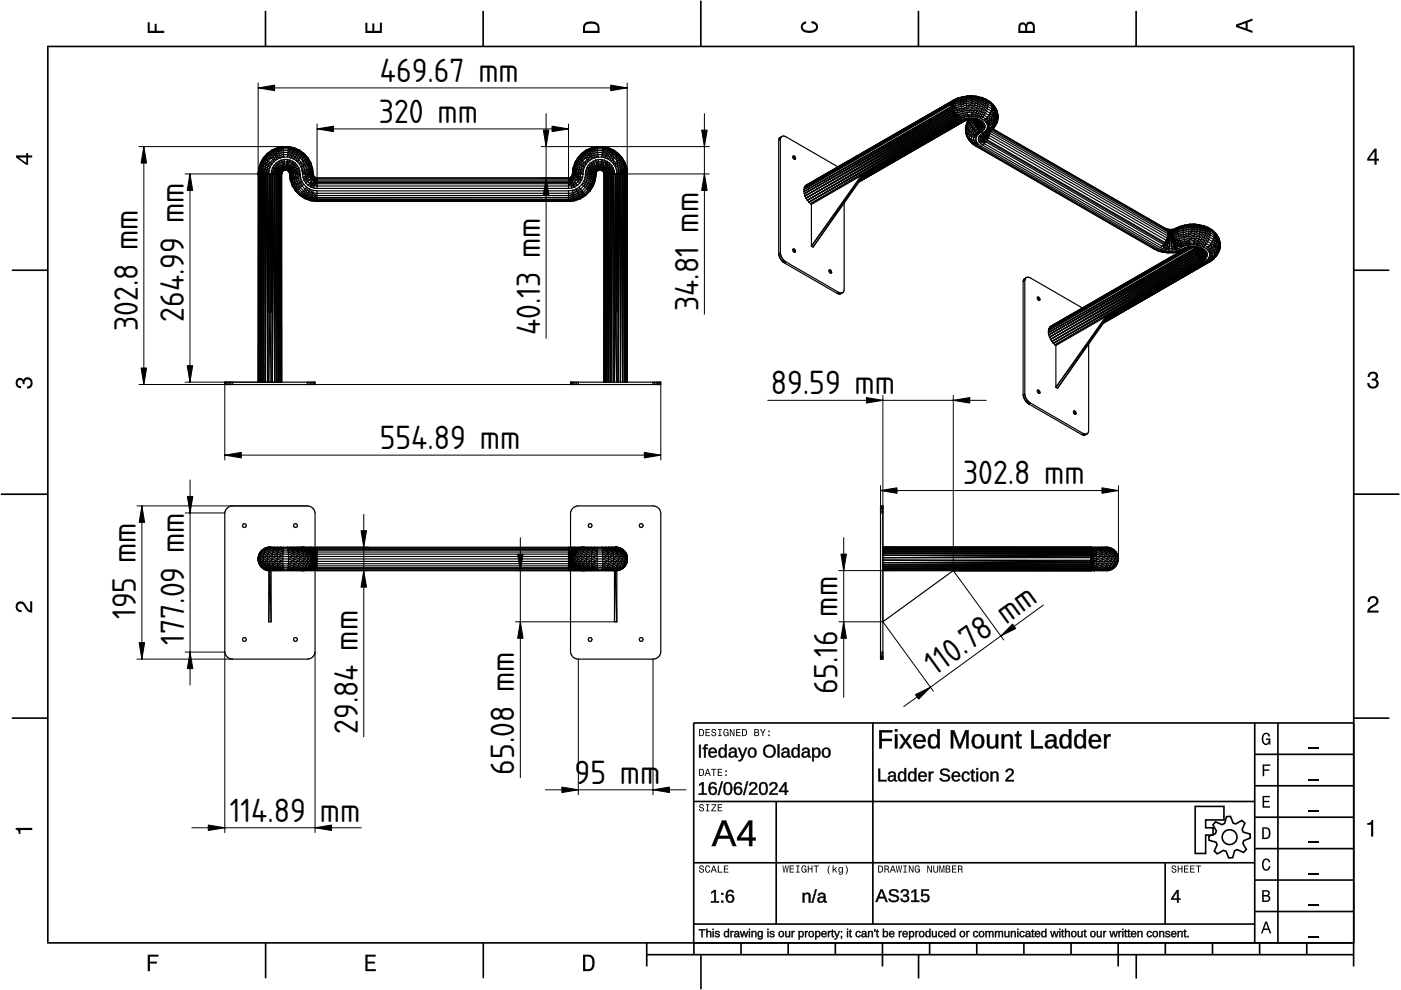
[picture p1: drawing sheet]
<svg xmlns="http://www.w3.org/2000/svg" width="297mm" height="210mm" viewBox="0 0 297 210" stroke-linecap="round" stroke-linejoin="round" font-family="sans-serif">
<defs><g id="words">
<g font-size="6.7">
<text x="80.5" y="17.4">469.67 mm</text>
<text x="80.4" y="26">320 mm</text>
<text x="148.1" y="66" transform="rotate(-90 148.1 66)">34.81 mm</text>
<text x="29.2" y="70.2" transform="rotate(-90 29.2 70.2)">302.8 mm</text>
<text x="39" y="68.2" transform="rotate(-90 39 68.2)">264.99 mm</text>
<text x="114.5" y="71.1" transform="rotate(-90 114.5 71.1)">40.13 mm</text>
<text x="163.4" y="83.6">89.59 mm</text>
<text x="80.6" y="95.2">554.89 mm</text>
<text x="204.2" y="102.7">302.8 mm</text>
<text x="28.8" y="131.3" transform="rotate(-90 28.8 131.3)">195 mm</text>
<text x="39" y="136.7" transform="rotate(-90 39 136.7)">177.09 mm</text>
<text x="198.3" y="143.4" transform="rotate(-36 198.3 143.4)">1</text>
<text x="202" y="140.7" transform="rotate(-36 202 140.7)">0.78 mm</text>
<text x="177.6" y="147.2" transform="rotate(-90 177.6 147.2)">65.16 mm</text>
<text x="75.8" y="155.6" transform="rotate(-90 75.8 155.6)">29.84 mm</text>
<text x="109" y="164.3" transform="rotate(-90 109 164.3)">65.08 mm</text>
<text x="121.8" y="166.2">95 mm</text>
<text x="48.7" y="174.2">114.89</text>
<text x="67.8" y="174.2">mm</text>
</g>
</g></defs>
<g fill="none" stroke="#000" stroke-width=".35">
<path d="M10.1 9.9h277M10.1 9.7v190.1M56.3 2.3v7.5M102.4 2.3v7.5M148.6 .1v9.8M194.7 2.3v7.5M240.9 2.3v7.5M287 9.7v195.2M2.5 57.3h7.5M287.1 57.3h7.5M.2 104.8h10M287 104.8h9.7"/>
<path d="M2.5 152.3h7.5M147 153.3h140.1M147.1 153.3v46.7M185.1 153.2v42.8M266 159.9h21M266 153.3v46.7M270.9 153.3v46.7M287.1 152.3h7.5M147 169.9h119M164.6 169.9v26M266 179.9h21M266 173.3h21"/>
<path d="M266 166.6h21M10 199.9h277.1M56.3 199.9v7.5M102.5 199.9v7.5M137.1 199.9v5M147 195.9h119M147 182.9h119M147.1 199.9v2.5M157.1 199.9v2.5M167.1 199.9v2.5M177.1 199.9v2.5M187.1 199.9v5"/>
<path d="M197.1 199.9v2.5M207.1 199.9v2.5M217.1 199.9v2.5M227.1 199.9v2.5M237.1 199.9v5M247 182.9v13M247.1 199.9v2.5M257.1 199.9v2.5M266 193.3h21M266 186.6h21M267.1 199.9v2.5M277.1 199.9v2.5"/>
<path d="M137.1 202.4h150M148.6 202.6v7.2M194.8 202.4v5.1M240.9 202.4v5.1"/>
</g>
<g fill="#000">
<path d="M31.3 4.7h.4v1.8h1.1v-1.4h.4v1.4h1.6v.5h-3.5z" fill-rule="evenodd"/>
<path d="M77.5 4.8h.4v1.7h1v-1.5h.5v1.5h1.1v-1.7h.5v2.2h-3.5z" fill-rule="evenodd"/>
<path d="M124 4.9a2.19 2.19 0 0 0-.4 2.1h3.5v-1.2a1.42 1.42 0 0 0-1.7-1.3zM124.3 5.2a2.14 2.14 0 0 1 2.3 .3l.1 1h-2.7l.1-1z" fill-rule="evenodd"/>
<path d="M170.1 4.9l.8-.4v.5a.7 .7 0 0 0-.7 .5 .7 .7 0 0 0 .3 .8 1.69 1.69 0 0 0 2.5-.6 .9 .9 0 0 0-.9-.8v-.5a1.24 1.24 0 0 1 1.3 1.1 1.24 1.24 0 0 1-1 1.4 2.22 2.22 0 0 1-2.5-.7l-.1-.5z" fill-rule="evenodd"/>
<path d="M216.1 5l-.2 .8v1.2h3.5v-1.3a.98 .98 0 0 0-.7-1.1 .98 .98 0 0 0-1.2 .6 .84 .84 0 0 0-1.4-.2zM216.4 5.3a.54 .54 0 0 1 .7-.1 .54 .54 0 0 1 .3 .6v.7h-1.1zM217.9 5.2a.62 .62 0 0 1 .7-.1 .62 .62 0 0 1 .4 .6v.8h-1.2z" fill-rule="evenodd"/>
<path d="M262.1 5.2v.5l3.5 1.3v-.5l-1.1-.3v-1.4l1.1-.4v-.5zM262.6 5.5l1.5-.6v1.1z" fill-rule="evenodd"/>
<path d="M3.4 32.9v.5l2.1 1.5h.5v-1.5h.8v-.5h-.8v-.5h-.4v.5zM4 33.4h1.6v1.1z" fill-rule="evenodd"/>
<path d="M291.4 31.5l-1.5 2.1v.5h1.5v.8h.5v-.8h.5v-.4h-.5v-2.2zM291.4 32.1v1.6h-1.1z" fill-rule="evenodd"/>
<path d="M3.6 80.4a.86 .86 0 0 1 1.4 .1 1.06 1.06 0 0 1 1.2-.5 1.06 1.06 0 0 1 .7 1.2 1.1 1.1 0 0 1-1.2 1.2v-.5a.71 .71 0 0 0 .8-.9 .71 .71 0 0 0-1.3-.1v.6h-.4a.61 .61 0 0 0-.3-.8 .61 .61 0 0 0-.8 .2 .61 .61 0 0 0 .2 .8l.6 .2v.4a1.15 1.15 0 0 1-1.2-.6 1.15 1.15 0 0 1 .3-1.3z" fill-rule="evenodd"/>
<path d="M290.3 79.1a1.08 1.08 0 0 1 1.3-.2 1.08 1.08 0 0 1 .5 1.3l-.4 .2a1.06 1.06 0 0 1 .6 1.3 1.06 1.06 0 0 1-1.2 .7 1.1 1.1 0 0 1-1.2-1.2h.4a.71 .71 0 0 0 1 .8 .71 .71 0 0 0 .1-1.3h-.6v-.4a.61 .61 0 0 0 .8-.3 .61 .61 0 0 0-.2-.8 .61 .61 0 0 0-.8 .2l-.2 .5h-.4z" fill-rule="evenodd"/>
<path d="M3.6 127.8a1.22 1.22 0 0 1 2 .7l.4 .6 .4 .3v-1.9h.4v2.4a1.8 1.8 0 0 1-1.7-1.4 .71 .71 0 0 0-.9-.5 .71 .71 0 0 0-.5 .8 .71 .71 0 0 0 .9 .6v.4a1.18 1.18 0 0 1-1.2-.6 1.18 1.18 0 0 1 .2-1.4z" fill-rule="evenodd"/>
<path d="M290.3 126.7a1.18 1.18 0 0 1 1.9 .3 1.18 1.18 0 0 1-1 1.7l-.5 .3-.3 .5h1.9v.4h-2.4a1.8 1.8 0 0 1 1.4-1.7 .71 .71 0 0 0 .5-.9 .71 .71 0 0 0-.9-.5 .71 .71 0 0 0-.5 .8h-.4z" fill-rule="evenodd"/>
<path d="M148.2 154.6v1.5h.5a.77 .77 0 0 0 .6-.8 .77 .77 0 0 0-.6-.7zM148.4 154.8a.58 .58 0 0 1 .7 .5 .58 .58 0 0 1-.7 .6zM149.6 154.6v1.5h.9v-.2h-.7v-.5h.6v-.2h-.6v-.4h.7v-.2zM151 154.7a.53 .53 0 0 0 0 .6 .53 .53 0 0 0 .6 .2 .32 .32 0 0 1-.3 .5 .32 .32 0 0 1-.3-.4h-.2a.5 .5 0 0 0 .7 .5 .5 .5 0 0 0 .1-.8l-.4-.1a.28 .28 0 0 1-.1-.4 .28 .28 0 0 1 .4-.1 .28 .28 0 0 1 .1 .3h.2a.51 .51 0 0 0-.3-.4 .51 .51 0 0 0-.5 .1zM152.3 154.6v.2h.2v1.1h-.2v.2h.7v-.2h-.3v-1.1h.3v-.2zM153.5 154.7a.81 .81 0 0 0 .5 1.4l.3-.2 .2 .2v-.8h-.6v.1h.4l-.2 .5a.6 .6 0 0 1-.5-.6 .6 .6 0 0 1 .4-.6l.2 .3h.3l-.2-.3a.53 .53 0 0 0-.8 0zM154.7 154.6v1.5h.2v-1.3l.6 1.3h.2v-1.5h-.2v1.2l-.5-1.2zM156.1 154.6v1.5h.9v-.2h-.7v-.5h.6v-.2h-.6v-.4h.7v-.2zM157.3 154.6v1.5h.5a.77 .77 0 0 0 .6-.8 .77 .77 0 0 0-.6-.7zM157.5 154.8a.57 .57 0 0 1 .7 .5 .57 .57 0 0 1-.7 .6zM159.9 154.6v1.5h.6a.42 .42 0 0 0 .5-.3 .42 .42 0 0 0-.3-.5l.2-.2-.1-.4zM160.1 154.8h.3a.23 .23 0 0 1 .3 .2 .23 .23 0 0 1-.3 .2h-.3zM160.1 155.4h.4a.26 .26 0 0 1 .3 .2 .26 .26 0 0 1-.3 .3h-.4zM161.1 154.6l.5 .9v.6h.2v-.6l.5-.9h-.2l-.4 .7-.3-.7zM162.9 155.8v.3h.3v-.3zM162.9 154.9v.3h.3v-.3z" fill-rule="evenodd"/>
<path d="M267.8 155.7a.85 .85 0 0 1 .9-.3 .85 .85 0 0 1 .6 .8h-.3l-.1-.3a.49 .49 0 0 0-.4-.3 .49 .49 0 0 0-.5 .3 1.2 1.2 0 0 0 .4 1.8 .66 .66 0 0 0 .6-.8h-.6v-.3h.9v1.3h-.1l-.1-.3-.3 .3a.85 .85 0 0 1-1.2-.7v-1.1z" fill-rule="evenodd"/>
<path d="M3.3 175.5h3.5v.5h-2.5v.8h-.3a.77 .77 0 0 0-.7-.9z" fill-rule="evenodd"/>
<path d="M148.4 170.6a.53 .53 0 0 0 0 .6 .53 .53 0 0 0 .6 .2 .32 .32 0 0 1-.3 .5 .32 .32 0 0 1-.3-.4h-.2a.5 .5 0 0 0 .7 .6 .5 .5 0 0 0 .1-.9l-.4-.1a.28 .28 0 0 1-.1-.4 .28 .28 0 0 1 .4-.1 .28 .28 0 0 1 .1 .4h.2a.51 .51 0 0 0-.3-.5 .51 .51 0 0 0-.5 .1zM149.7 170.5v.2h.2v1.1h-.2v.2h.7v-.2h-.3v-1.1h.3v-.2zM150.8 170.5v.2h.8l-.8 1.3h1.1v-.2h-.9l.9-1.3zM152.2 170.5v1.5h.9v-.2h-.7v-.5h.6v-.1h-.6v-.5h.7v-.2z" fill-rule="evenodd"/>
<path d="M148.2 163v1.5h.5a.77 .77 0 0 0 .6-.7 .77 .77 0 0 0-.6-.8zM148.4 163.2a.58 .58 0 0 1 .7 .6 .58 .58 0 0 1-.7 .5zM149.9 163l-.5 1.5h.2l.1-.4h.6l.2 .4h.2l-.6-1.5zM150 163.2l.3 .7h-.5zM150.8 163v.2h.4v1.3h.2v-1.3h.5v-.2zM152.2 163v1.5h.9v-.2h-.7v-.5h.6v-.2h-.6v-.4h.7v-.2zM153.8 164.2v.3h.3v-.3zM153.8 163.4v.3h.3v-.3z" fill-rule="evenodd"/>
<path d="M267.7 168.7h1.5v.3h-1.2v.8h1.1v.3h-1.1v.8h1.3v.3h-1.6z" fill-rule="evenodd"/>
<path d="M267.7 162.1h1.6v.3h-1.3v.7h1.1v.3h-1.1v1.2h-.3z" fill-rule="evenodd"/>
<path d="M267.6 175.4v2.5h.8a1.37 1.37 0 0 0 .7-2.2 1.56 1.56 0 0 0-1.5-.3zM267.9 175.7a.98 .98 0 0 1 1.2 .7 .98 .98 0 0 1-.7 1.2h-.5z" fill-rule="evenodd"/>
<path d="M289.9 174.5a.77 .77 0 0 0 .9-.7h.4v3.6h-.5v-2.5h-.8z" fill-rule="evenodd"/>
<path d="M148.4 183.6a.53 .53 0 0 0 0 .6 .53 .53 0 0 0 .6 .2 .32 .32 0 0 1-.3 .5 .32 .32 0 0 1-.3-.4h-.2a.5 .5 0 0 0 .7 .6 .5 .5 0 0 0 .1-.9l-.4-.1a.28 .28 0 0 1-.1-.4 .28 .28 0 0 1 .4-.1 .28 .28 0 0 1 .1 .4h.2a.51 .51 0 0 0-.3-.5 .51 .51 0 0 0-.5 .1zM149.6 183.7l-.1 .2a.67 .67 0 0 0 .1 .9 .67 .67 0 0 0 .8 .1l.2-.4h-.2l-.2 .3a.6 .6 0 0 1-.5-.5 .6 .6 0 0 1 .5-.6l.2 .3h.2l-.2-.4a.5 .5 0 0 0-.8 .1zM151.2 183.5l-.5 1.5h.2l.1-.4h.6l.2 .4h.2l-.6-1.5zM151.3 183.7l.3 .7h-.5zM152.2 183.5v1.5h1v-.2h-.8v-1.3zM153.5 183.5v1.5h.9v-.2h-.7v-.5h.6v-.2h-.6v-.4h.7v-.2z" fill-rule="evenodd"/>
<path d="M165.9 183.5l.2 1.5h.2l.3-1.3 .2 1.3h.2l.2-1.5h-.1l-.2 1.3-.2-1.3h-.2l-.2 1.3-.2-1.3zM167.4 183.5v1.5h1v-.2h-.8v-.5h.7v-.2h-.7v-.4h.7v-.2zM168.8 183.5v.2h.3v1.1h-.3v.2h.7v-.2h-.2v-1.1h.2v-.2zM170 183.7a.82 .82 0 0 0 .6 1.3l.3-.2 .1 .2v-.8h-.5v.2h.3l-.2 .4a.6 .6 0 0 1-.5-.5 .6 .6 0 0 1 .5-.6l.2 .3h.2l-.2-.4a.53 .53 0 0 0-.8 .1zM171.3 183.5v1.5h.2v-.7h.6v.7h.2v-1.5h-.2v.6h-.6v-.6zM172.5 183.5v.2h.5v1.3h.2v-1.3h.4v-.2zM175.8 183.5a1.35 1.35 0 0 0 .2 1.9 1.84 1.84 0 0 1 0-1.9zM176.5 183.5v1.5h.2v-.4l.2-.2 .4 .6h.2l-.4-.7 .4-.5h-.2l-.6 .6v-.9zM177.9 184a.59 .59 0 0 0-.2 .7 .59 .59 0 0 0 .7 .3l.1-.2a.31 .31 0 0 1-.1 .5 .31 .31 0 0 1-.4-.2h-.2a.47 .47 0 0 0 .5 .4 .47 .47 0 0 0 .4-.5v-1.2h-.2v.2l-.3-.2zM178 184.1l.1-.1a.42 .42 0 0 1 .4 .4 .42 .42 0 0 1-.4 .5l-.1-.3zM179.3 183.5a1.85 1.85 0 0 1 0 1.9 1.22 1.22 0 0 0 0-1.9z" fill-rule="evenodd"/>
<path d="M186.2 183.5v1.5h.5a.77 .77 0 0 0 .6-.7 .77 .77 0 0 0-.6-.8zM186.4 183.7a.58 .58 0 0 1 .6 .6 .58 .58 0 0 1-.6 .5zM187.5 183.5v1.5h.2v-.6a.45 .45 0 0 1 .5 .1 .45 .45 0 0 1 .1 .5h.2l-.2-.7a.42 .42 0 0 0 .1-.5 .42 .42 0 0 0-.4-.3zM187.7 183.7h.3a.26 .26 0 0 1 .3 .2 .26 .26 0 0 1-.4 .3h-.2zM189.2 183.5l-.6 1.5h.2l.2-.4h.6l.1 .4h.2l-.5-1.5zM189.3 183.7l.2 .7h-.4zM189.9 183.5l.3 1.5h.2l.2-1.3 .2 1.3h.2l.3-1.5h-.2l-.2 1.3-.2-1.3h-.2l-.2 1.3-.2-1.3zM191.5 183.5v.2h.3v1.1h-.3v.2h.8v-.2h-.3v-1.1h.3v-.2zM192.7 183.5v1.5h.2v-1.2l.6 1.2h.2v-1.5h-.2v1.2l-.6-1.2zM194.1 183.7a.81 .81 0 0 0 .5 1.3l.3-.2 .1 .2v-.8h-.5v.2h.3l-.2 .4a.6 .6 0 0 1-.5-.5 .6 .6 0 0 1 .5-.6l.2 .3h.2l-.2-.4a.53 .53 0 0 0-.7 .1zM196.6 183.5v1.5h.2v-1.2l.6 1.2h.2v-1.5h-.2v1.2l-.6-1.2zM197.9 183.5v.9a.52 .52 0 0 0 .5 .6 .52 .52 0 0 0 .5-.6v-.9h-.2v.9a.33 .33 0 0 1-.3 .5 .33 .33 0 0 1-.3-.5v-.9zM199.2 183.5v1.5h.1v-1.4l.3 1.4h.2l.3-1.4v1.4h.1v-1.5h-.2l-.3 1.3-.3-1.3zM200.5 183.5v1.5h.6a.42 .42 0 0 0 .4-.3 .42 .42 0 0 0-.2-.5l.2-.2-.1-.4zM200.7 183.7h.3a.23 .23 0 0 1 .3 .2 .23 .23 0 0 1-.3 .2h-.3zM200.7 184.3h.3a.26 .26 0 0 1 .3 .3 .26 .26 0 0 1-.3 .2h-.3zM201.8 183.5v1.5h1v-.2h-.8v-.5h.7v-.2h-.7v-.4h.8v-.2zM203.1 183.5v1.5h.2v-.6a.45 .45 0 0 1 .5 .1 .45 .45 0 0 1 .1 .5h.2l-.2-.7a.42 .42 0 0 0 .1-.5 .42 .42 0 0 0-.4-.3zM203.3 183.7h.3a.26 .26 0 0 1 .3 .2 .26 .26 0 0 1-.4 .3h-.2z" fill-rule="evenodd"/>
<path d="M248.5 183.6a.53 .53 0 0 0 0 .6 .53 .53 0 0 0 .6 .2 .32 .32 0 0 1-.2 .5 .32 .32 0 0 1-.3-.4h-.2a.5 .5 0 0 0 .6 .6 .5 .5 0 0 0 .2-.9l-.4-.1a.28 .28 0 0 1-.1-.4 .28 .28 0 0 1 .3-.1 .28 .28 0 0 1 .2 .4h.2a.51 .51 0 0 0-.3-.5 .51 .51 0 0 0-.6 .1zM249.7 183.5v1.5h.2v-.7h.6v.7h.2v-1.5h-.2v.6h-.6v-.6zM251 183.5v1.5h1v-.2h-.8v-.5h.7v-.2h-.7v-.4h.8v-.2zM252.3 183.5v1.5h1v-.2h-.8v-.5h.7v-.2h-.7v-.4h.8v-.2zM253.5 183.5v.2h.5v1.3h.2v-1.3h.5v-.2z" fill-rule="evenodd"/>
<path d="M268.3 195.4l-1 2.5h.4l.2-.7h1l.3 .7h.3l-.9-2.5zM268.4 195.8l.4 1.1h-.7z" fill-rule="evenodd"/>
<path d="M267.6 188.7v2.5h1a.7 .7 0 0 0 .7-.5 .7 .7 0 0 0-.4-.8 .61 .61 0 0 0 .3-.8 .61 .61 0 0 0-.7-.4zM267.9 189h.6a.38 .38 0 0 1 .4 .4 .38 .38 0 0 1-.5 .4h-.5zM267.9 190.1h.6a.44 .44 0 0 1 .5 .4 .44 .44 0 0 1-.5 .4h-.6z" fill-rule="evenodd"/>
<path d="M267.8 182.3a.85 .85 0 0 1 .9-.3 .85 .85 0 0 1 .6 .8h-.3l-.1-.2a.47 .47 0 0 0-.4-.3 .47 .47 0 0 0-.4 .3 1.21 1.21 0 0 0 .4 1.7 .64 .64 0 0 0 .5-.7h.4a.89 .89 0 0 1-.8 1 .89 .89 0 0 1-1-.7v-1.1z" fill-rule="evenodd"/>
<path d="M31.3 202.4h2.3v.4h-1.8v1.1h1.5v.4h-1.5v1.6h-.5z" fill-rule="evenodd"/>
<path d="M77.5 202.4h2.1v.4h-1.7v1.1h1.6v.4h-1.6v1.2h1.8v.4h-2.2z" fill-rule="evenodd"/>
<path d="M123.6 202.4v3.5h1.2a1.42 1.42 0 0 0 1.3-1.7 1.38 1.38 0 0 0-1.3-1.8zM124.1 202.8l1 .1a1.89 1.89 0 0 1 0 2.5l-1 .1z" fill-rule="evenodd"/>
</g>
<path d="M277.3 158.6h2.2M277.3 178.6h2.2M277.3 172h2.2M277.3 165.3h2.2M277.3 198.6h2.2M277.3 192h2.2M277.3 185.3h2.2" fill="none" stroke="#000" stroke-width=".25"/>
<g fill="#000">
<path d="M186.4 154.8h2.8v.4h-2.3v1.5h2.2v.4h-2.2v1.6h-.5zM189.7 155.7h.5v3h-.5zM189.7 154.6h.5v.5h-.5zM190.7 155.7h.6l.7 1.2 .7-1.2h.6l-1 1.4 1 1.6h-.5l-.8-1.3-.8 1.3h-.5l1-1.6zM194 156a1.34 1.34 0 0 1 1.6-.2 1.34 1.34 0 0 1 .7 1.5h-2.1a.86 .86 0 0 0 .5 1 .86 .86 0 0 0 1-.4l.5 .1a1.4 1.4 0 0 1-1.8 .6 1.4 1.4 0 0 1-.7-1.8zM194.4 156.3l-.2 .6h1.6a.79 .79 0 0 0-.5-.8 .79 .79 0 0 0-.9 .2zM197.1 155.9a1.05 1.05 0 0 1 1.6 .3v-1.6h.5v4.1h-.4v-.5a1.13 1.13 0 0 1-1.5 .4 1.13 1.13 0 0 1-.6-1.4l.1-.6zM197.6 156.1a1.73 1.73 0 0 0 .1 2.2h.2a.9 .9 0 0 0 .8-1.2 .82 .82 0 0 0-.2-.9 .82 .82 0 0 0-.9-.1zM201.6 154.8h.7l1.2 3.3 1.2-3.3h.6v3.9h-.4v-3.4l-1.2 3.4h-.4l-1.2-3.4v3.4h-.5zM206.5 155.9a1.39 1.39 0 0 1 1.7 0 1.39 1.39 0 0 1 .4 1.6 1.32 1.32 0 0 1-1.4 1.2 1.32 1.32 0 0 1-1.2-1.5l.1-.6zM206.9 156.1a1.58 1.58 0 0 0 .2 2.2h.2a.88 .88 0 0 0 .9-1.1 .85 .85 0 0 0-.3-1 .85 .85 0 0 0-1-.1zM209.3 155.7h.5v1.9a.71 .71 0 0 0 .7 .8 .71 .71 0 0 0 .6-1v-1.7h.5v3h-.4l-.1-.5a.99 .99 0 0 1-1.1 .5 .99 .99 0 0 1-.7-1zM212.4 155.7h.4l.1 .5a.99 .99 0 0 1 1.1-.5 .99 .99 0 0 1 .7 1v2h-.5v-1.9a.71 .71 0 0 0-.7-.8 .71 .71 0 0 0-.6 .9v1.8h-.5zM215.7 155.1h.3v.6h.6v.4h-.6v2l.2 .2h.4v.3l-.3 .1a.6 .6 0 0 1-.8-.7v-1.9h-.3v-.4h.3zM218.7 154.8h.5v3.4h1.9v.5h-2.4zM222 155.9a1.17 1.17 0 0 1 1.2-.3 1.17 1.17 0 0 1 .8 1v1.5l.1 .2h.3v.3a.59 .59 0 0 1-.6 .1 .59 .59 0 0 1-.3-.6 1 1 0 0 1-1.2 .6 1 1 0 0 1-.7-1.1l.4-.6 1.5-.1a.67 .67 0 0 0-.5-.9 .67 .67 0 0 0-.8 .5h-.5zM222.3 157.4a.61 .61 0 0 0 0 .9 .61 .61 0 0 0 1-.3l.2-.8zM225 155.9a1.05 1.05 0 0 1 1.6 .3v-1.6h.5v4.1h-.4l-.1-.5a1.13 1.13 0 0 1-1.4 .4 1.13 1.13 0 0 1-.6-1.4l.1-.6zM225.4 156.1a1.73 1.73 0 0 0 .2 2.2h.2a.9 .9 0 0 0 .8-1.2 .82 .82 0 0 0-.2-.9 .82 .82 0 0 0-1-.1zM228.1 155.9a1.05 1.05 0 0 1 1.6 .3v-1.6h.5v4.1h-.4v-.5a1.13 1.13 0 0 1-1.5 .4 1.13 1.13 0 0 1-.6-1.4l.1-.6zM228.6 156.1a1.73 1.73 0 0 0 .1 2.2h.2a.9 .9 0 0 0 .8-1.2 .82 .82 0 0 0-.2-.9 .82 .82 0 0 0-.9-.1zM231.2 156a1.34 1.34 0 0 1 1.6-.2 1.34 1.34 0 0 1 .7 1.5h-2.1a.86 .86 0 0 0 .5 1 .86 .86 0 0 0 1-.4l.5 .1a1.4 1.4 0 0 1-1.8 .6 1.4 1.4 0 0 1-.7-1.8zM231.6 156.3l-.2 .6h1.6a.79 .79 0 0 0-.5-.8 .79 .79 0 0 0-.9 .2zM234.1 155.7h.4l.1 .6a.71 .71 0 0 1 .9-.6v.4a.74 .74 0 0 0-.8 .2 .74 .74 0 0 0-.1 .8v1.6h-.5z"/>
<path d="M186.4 154.8h2.8v.5l-2.3-.1v1.5l2.2-.1v.5h-2.2l.1 1.6h-.6zM186.4 154.8v3.9h.5v-1.6h2.2v-.4h-2.2v-1.5h2.3v-.4zM189.7 155.7h.6v3h-.6zM189.7 155.7v3h.5v-3zM189.7 154.6h.6v.5h-.6zM189.7 154.6v.5h.5v-.5zM190.6 155.7h.7l.7 1.2 .7-1.2h.7l-1.1 1.4 1.1 1.6h-.6l-.8-1.3-.8 1.3h-.6l1.1-1.6zM190.7 155.7l1.1 1.4-1.1 1.6h.5l.8-1.3 .8 1.3h.5l-1.1-1.6 1.1-1.4h-.6l-.7 1.2-.7-1.2zM193.9 156a1.36 1.36 0 0 1 1.7-.3 1.36 1.36 0 0 1 .7 1.6h-2.1a.84 .84 0 0 0 .5 .9 .84 .84 0 0 0 1.1-.4l.4 .2a1.44 1.44 0 0 1-1.8 .6 1.44 1.44 0 0 1-.8-1.8zM194 156.1a1.53 1.53 0 0 0-.2 1.7 1.53 1.53 0 0 0 1.6 .8l.8-.5-.5-.2a.78 .78 0 0 1-1.2 .4l-.3-.4-.1-.7 2.1 .1a1.3 1.3 0 0 0-.6-1.5 1.3 1.3 0 0 0-1.6 .3zM194.4 156.3l-.2 .6h1.5a.75 .75 0 0 0-.4-.8 .75 .75 0 0 0-.9 .2zM194.4 156.2a.81 .81 0 0 1 .9-.2 .81 .81 0 0 1 .5 1h-1.7zM197.1 155.9a1.02 1.02 0 0 1 1.6 .3v-1.6h.6v4.1h-.6v-.5a1.03 1.03 0 0 1-1.7 .2l-.3-.8a2.16 2.16 0 0 1 .4-1.7zM197.2 155.9a1.91 1.91 0 0 0 .3 2.7 1.17 1.17 0 0 0 1.3-.5v.6h.4v-4.1h-.5v1.6a.98 .98 0 0 0-1.5-.3zM197.6 156.2a1.71 1.71 0 0 0 .1 2.1h.5a1.41 1.41 0 0 0 0-2.2zM197.5 156.1a.86 .86 0 0 1 1 .1 .86 .86 0 0 1 .3 .9 .86 .86 0 0 1-.3 1.1 .86 .86 0 0 1-1.1-.1l-.2-1.3zM201.6 154.8h.7l1.2 3.3 1.1-3.3h.8v3.9h-.6l.1-3.4-.1 .5-1.1 2.9h-.4l-1.3-3.4 .1 3.4h-.5zM201.6 154.8v3.9h.5v-3.4l1.2 3.4h.4l1.2-3.4v3.4h.4v-3.9h-.6l-1.2 3.3-1.2-3.3zM206.5 155.9a1.44 1.44 0 0 1 1.7 0 1.44 1.44 0 0 1 .5 1.6 1.36 1.36 0 0 1-1.5 1.2 1.36 1.36 0 0 1-1.2-1.5v-.6zM206.5 155.9a1.56 1.56 0 0 0-.4 1.7 1.56 1.56 0 0 0 1.2 1.1 1.33 1.33 0 0 0 1.3-1.9 1.25 1.25 0 0 0-.7-1.1 1.25 1.25 0 0 0-1.4 .2zM206.9 156.2a1.54 1.54 0 0 0 .2 2.1h.2a.84 .84 0 0 0 .8-1.1 .81 .81 0 0 0-.2-1 .81 .81 0 0 0-1 0zM206.9 156.1a.9 .9 0 0 1 1 .1 .9 .9 0 0 1 .3 1 .9 .9 0 0 1-.8 1.2 .9 .9 0 0 1-.9-1.2l.1-.7zM209.2 155.7h.6v1.9a.66 .66 0 0 0 .7 .7 .66 .66 0 0 0 .6-.9v-1.7h.6v3h-.6v-.5a1 1 0 0 1-1.1 .5 1 1 0 0 1-.8-1zM209.3 155.7v2a.97 .97 0 0 0 .8 .9 .97 .97 0 0 0 1-.5l.1 .6h.4v-3h-.5l.1 1.7a.75 .75 0 0 1-.7 1 .75 .75 0 0 1-.8-.8l.1-1.9zM212.3 155.7h.6v.5a1 1 0 0 1 1.1-.6 1 1 0 0 1 .8 1.1v2h-.6v-1.9a.66 .66 0 0 0-.7-.7 .66 .66 0 0 0-.6 .8v1.8h-.6zM212.4 155.7v3h.5l-.1-1.8a.75 .75 0 0 1 .7-.9 .75 .75 0 0 1 .8 .8l-.1 1.9h.5v-2a.97 .97 0 0 0-.7-1 .97 .97 0 0 0-1.1 .6l-.1-.6zM215.7 155h.4l-.1 .7h.6v.4h-.6l.1 2 .1 .1h.5v.4a.79 .79 0 0 1-1.2-.6v-1.9h-.4v-.4h.4zM215.7 155.1l-.1 .7-.4-.1v.4l.4-.1v2a.65 .65 0 0 0 .3 .6 .65 .65 0 0 0 .7 0v-.3h-.4l-.2-.4v-1.9l.6 .1v-.4l-.6 .1v-.7zM218.6 154.8h.6v3.4h2v.5h-2.6zM218.7 154.8v3.9h2.4v-.5l-2 .1 .1-3.5zM221.9 155.9a1.26 1.26 0 0 1 2.1 .7v1.5l.1 .2h.3v.3a.6 .6 0 0 1-.6 .1 .6 .6 0 0 1-.3-.6 1.03 1.03 0 0 1-1.3 .7 1.03 1.03 0 0 1-.7-1.3 1.03 1.03 0 0 1 1.3-.7l.6 .1a.64 .64 0 0 0-.4-.8 .64 .64 0 0 0-.8 .4h-.6zM222.1 155.9l-.4 .6h.5a.62 .62 0 0 1 .4-.6 .62 .62 0 0 1 .6 .2l.2 .2 .1 .6h-.7a.94 .94 0 0 0-1.2 .5 .94 .94 0 0 0 .5 1.2 .94 .94 0 0 0 1.2-.3l.2-.3a.55 .55 0 0 0 .3 .6 .55 .55 0 0 0 .6 0v-.3l-.3 .1-.2-.3v-1.5a1.12 1.12 0 0 0-.7-.9 1.12 1.12 0 0 0-1.1 .2zM222.3 157.4a.57 .57 0 0 0 .1 .9 .57 .57 0 0 0 .8-.3l.3-.8zM222.2 157.3l1.3-.1a.85 .85 0 0 1-.4 1 .85 .85 0 0 1-1.1-.2zM225 155.9a1.02 1.02 0 0 1 1.6 .3v-1.6h.6v4.1h-.6v-.5a1.03 1.03 0 0 1-1.7 .2l-.3-.8a2.16 2.16 0 0 1 .4-1.7zM225.1 155.9a1.91 1.91 0 0 0 .3 2.7 1.17 1.17 0 0 0 1.3-.5v.6h.4v-4.1h-.5v1.6a.98 .98 0 0 0-1.5-.3zM225.5 156.2a1.71 1.71 0 0 0 .1 2.1h.5a1.41 1.41 0 0 0 0-2.2zM225.4 156.1a.86 .86 0 0 1 1 .1 .86 .86 0 0 1 .3 .9 .86 .86 0 0 1-.3 1.1 .86 .86 0 0 1-1.1-.1l-.2-1.3zM228.1 155.9a1.02 1.02 0 0 1 1.6 .3v-1.6h.6v4.1h-.6v-.5a1.03 1.03 0 0 1-1.7 .2l-.3-.8a2.16 2.16 0 0 1 .4-1.7zM228.2 155.9a1.91 1.91 0 0 0 .3 2.7 1.17 1.17 0 0 0 1.3-.5v.6h.4v-4.1h-.5v1.6a.98 .98 0 0 0-1.5-.3zM228.6 156.2a1.71 1.71 0 0 0 .1 2.1h.5a1.41 1.41 0 0 0 0-2.2zM228.5 156.1a.86 .86 0 0 1 1 .1 .86 .86 0 0 1 .3 .9 .86 .86 0 0 1-.3 1.1 .86 .86 0 0 1-1.1-.1l-.2-1.3zM231.1 156a1.36 1.36 0 0 1 1.7-.3 1.36 1.36 0 0 1 .7 1.6h-2.1a.84 .84 0 0 0 .5 .9 .84 .84 0 0 0 1.1-.4l.4 .2a1.44 1.44 0 0 1-1.8 .6 1.44 1.44 0 0 1-.8-1.8zM231.2 156.1a1.53 1.53 0 0 0-.2 1.7 1.53 1.53 0 0 0 1.6 .8l.8-.5-.5-.2a.78 .78 0 0 1-1.2 .4l-.3-.4-.1-.7 2.1 .1a1.3 1.3 0 0 0-.6-1.5 1.3 1.3 0 0 0-1.6 .3zM231.6 156.3l-.2 .6h1.5a.75 .75 0 0 0-.4-.8 .75 .75 0 0 0-.9 .2zM231.6 156.2a.81 .81 0 0 1 .9-.2 .81 .81 0 0 1 .5 1h-1.7zM234 155.7h.6v.6a.65 .65 0 0 1 .9-.6v.5a.69 .69 0 0 0-.7 .2 .69 .69 0 0 0-.2 .7v1.6h-.6zM234.1 155.7v3h.5l-.1-1.6a.74 .74 0 0 1 .2-.8 .74 .74 0 0 1 .8-.2v-.4a.96 .96 0 0 0-1 .7v-.7z"/>
<path d="M148.2 166.3l.7-.5h.3v2.4h.7v.4h-1.8v-.4h.7l.1-2-.7 .5zM148.2 166.3l.1 .3 .6-.5v2.2l-.7-.1v.3h1.6v-.3l-.7 .1 .1-2.4h-.3zM150.6 165.9a.77 .77 0 0 1 .8-.1 .77 .77 0 0 1 .5 .6l-.3 .1a.53 .53 0 0 0-.7-.3 .53 .53 0 0 0-.3 .6v.3a.78 .78 0 0 1 .7-.4 .78 .78 0 0 1 .6 .5 .95 .95 0 0 1-.6 1.4 .95 .95 0 0 1-1.1-1v-1zM150.7 166a1.73 1.73 0 0 0 .2 2.5 .84 .84 0 0 0 1.1-1 .84 .84 0 0 0-1.5-.4 .72 .72 0 0 1 .2-.8 .72 .72 0 0 1 .8-.1l.1 .2h.3a.76 .76 0 0 0-1.2-.4zM150.6 167.6a.53 .53 0 0 0 1 0 .53 .53 0 0 0-1 0zM150.4 167.7a.65 .65 0 0 1 1.3 0 .65 .65 0 0 1-1.3 0zM152.9 165.7h.4l-.8 2.9h-.4zM152.9 165.7l-.7 2.9h.3l.7-2.8zM153.8 165.9a1.04 1.04 0 0 1 1.2 .1 1.04 1.04 0 0 1 .3 1.2 1.01 1.01 0 0 1-.4 1.2 1.01 1.01 0 0 1-1.3-.2 2.22 2.22 0 0 1 .2-2.3zM153.8 166a1.81 1.81 0 0 0 .2 2.5 1 1 0 0 0 1.2-1.3 .97 .97 0 0 0-.3-1.1 .97 .97 0 0 0-1.1-.1zM154 166.2a1.79 1.79 0 0 0 .1 2h.4a1.62 1.62 0 0 0 0-2zM154 166.2l.5-.1a1.65 1.65 0 0 1 0 2.2h-.4a1.69 1.69 0 0 1-.1-2.1zM156 165.9a.77 .77 0 0 1 .8-.1 .77 .77 0 0 1 .5 .6l-.3 .1a.53 .53 0 0 0-.7-.3 .53 .53 0 0 0-.3 .6l-.1 .3a.78 .78 0 0 1 .7-.4 .78 .78 0 0 1 .7 .5 .95 .95 0 0 1-.6 1.4 .95 .95 0 0 1-1.1-1v-1zM156.1 166a1.73 1.73 0 0 0 .2 2.5 .84 .84 0 0 0 1-1 .84 .84 0 0 0-1.4-.4 .72 .72 0 0 1 .1-.8 .72 .72 0 0 1 .9-.1l.1 .2h.3a.76 .76 0 0 0-1.2-.4zM155.9 167.6a.55 .55 0 0 0 1.1 0 .55 .55 0 0 0-1.1 0zM155.8 167.7a.65 .65 0 0 1 1.3 0 .65 .65 0 0 1-1.3 0zM158.3 165.7h.4l-.8 2.9h-.4zM158.3 165.7l-.7 2.9h.2l.8-2.8zM159.1 166a.9 .9 0 0 1 1.4 .1 .9 .9 0 0 1-.5 1.4l-.8 .7h1.4v.4h-1.8l.1-.6 .6-.6a.75 .75 0 0 0 .4-1.2h-.5l-.2 .4h-.4zM159.1 166l-.3 .5h.4a.56 .56 0 0 1 .9-.3 .56 .56 0 0 1-.2 .9l-.8 .8-.3 .6h1.8v-.3l-1.5 .1 .6-.7a.97 .97 0 0 0 .4-1.7h-.6zM161.3 165.9a1.04 1.04 0 0 1 1.2 .1 1.04 1.04 0 0 1 .3 1.2 1.01 1.01 0 0 1-.4 1.2 1.01 1.01 0 0 1-1.3-.2 2.22 2.22 0 0 1 .2-2.3zM161.3 166a1.81 1.81 0 0 0 .3 2.5 1 1 0 0 0 1.1-1.3 .97 .97 0 0 0-.3-1.1 .97 .97 0 0 0-1.1-.1zM161.5 166.2a1.79 1.79 0 0 0 .2 2h.3a1.62 1.62 0 0 0 0-2zM161.5 166.2l.5-.1a1.65 1.65 0 0 1 0 2.2h-.4a1.69 1.69 0 0 1-.1-2.1zM163.4 166a.9 .9 0 0 1 1.4 .1 .9 .9 0 0 1-.5 1.4l-.8 .7h1.4v.4h-1.8l.1-.6 .6-.6a.75 .75 0 0 0 .4-1.2h-.5l-.2 .4h-.4zM163.4 166l-.3 .5h.4a.56 .56 0 0 1 .9-.3 .56 .56 0 0 1-.2 .9l-.8 .8-.3 .6h1.8v-.3l-1.5 .1 .6-.7a.97 .97 0 0 0 .4-1.7h-.6zM166.4 165.8h.4l-.1 1.8h.5v.4l-.5-.1 .1 .7h-.4v-.7l-1.3 .1v-.4zM166.4 165.9l-1.2 1.8v.2h1.3l-.1 .6h.3v-.6h.4v-.3l-.4 .1v-1.8zM166.4 166.2l-.9 1.5 .9-.1zM166.4 166.2l.1 1.5h-1.1z"/>
<path d="M148.2 166.3l.7-.4h.3v2.3h.6v.3h-1.6v-.3h.6v-2l-.6 .4zM150.6 166l.3-.1a.79 .79 0 0 1 1 .5h-.3a.56 .56 0 0 0-.7-.2 .56 .56 0 0 0-.3 .6v.3a.87 .87 0 0 1 1.2 .1 .87 .87 0 0 1-.1 1.2 .87 .87 0 0 1-1.2-.2 2.08 2.08 0 0 1 .1-2.2zM150.5 167.7a.6 .6 0 0 0 1.2 0 .6 .6 0 0 0-1.2 0zM152.9 165.7h.3l-.7 2.9h-.3zM153.8 166a1 1 0 0 1 1.2 .1 1 1 0 0 1 .2 1.1 .97 .97 0 0 1-.3 1.2 .97 .97 0 0 1-1.3-.2 2.18 2.18 0 0 1 .2-2.2zM154 166.2a1.8 1.8 0 0 0 .1 2h.4a1.64 1.64 0 0 0 0-2.1zM156 166l.3-.1a.79 .79 0 0 1 1 .5h-.3a.56 .56 0 0 0-.7-.2 .56 .56 0 0 0-.4 .6v.3a.87 .87 0 0 1 1.3 .1 .87 .87 0 0 1-.1 1.2 .87 .87 0 0 1-1.3-.2 2.08 2.08 0 0 1 .2-2.2zM155.9 167.7a.58 .58 0 0 0 1.1 0 .58 .58 0 0 0-1.1 0zM158.3 165.7h.3l-.8 2.9h-.3zM159.1 166a.86 .86 0 0 1 1.3 .2 .86 .86 0 0 1-.4 1.2l-.8 .8h1.4v.3h-1.8a2.58 2.58 0 0 1 1.2-1.5 .52 .52 0 0 0-.1-.9 .52 .52 0 0 0-.7 .4h-.4zM161.3 166a1 1 0 0 1 1.2 .1 1 1 0 0 1 .3 1.1 .97 .97 0 0 1-.4 1.2 .97 .97 0 0 1-1.3-.2 2.18 2.18 0 0 1 .2-2.2zM161.5 166.2a1.8 1.8 0 0 0 .2 2h.3a1.64 1.64 0 0 0 0-2.1zM163.4 166a.86 .86 0 0 1 1.4 .2 .86 .86 0 0 1-.5 1.2l-.8 .8h1.4v.3h-1.8a2.58 2.58 0 0 1 1.2-1.5 .52 .52 0 0 0-.1-.9 .52 .52 0 0 0-.7 .4h-.4zM166.4 165.9h.3v1.7h.4v.3h-.4v.6h-.3v-.6h-1.2v-.2zM166.4 166.2l-.9 1.4h.9z"/>
<path d="M148.2 157.9h.4v2.7h-.4zM148.2 157.9v2.7h.4v-2.7zM149.4 157.9l.7-.1v.3l-.4 .1-.1 .3h.5v.4l-.5-.1 .1 1.8h-.5l.1-1.8-.3 .1v-.4l.3 .1zM149.4 158l-.1 .6h-.3v.2h.3v1.8h.3v-1.8h.4v-.2h-.4a.33 .33 0 0 1 0-.4 .33 .33 0 0 1 .4-.1v-.3zM150.4 158.8a.95 .95 0 0 1 1.2-.2 .95 .95 0 0 1 .4 1.1h-1.4a.57 .57 0 0 0 .4 .6 .57 .57 0 0 0 .7-.3l.3 .1a.89 .89 0 0 1-.7 .6 .89 .89 0 0 1-.9-.3l-.3-.8zM150.4 158.8a1.03 1.03 0 0 0-.1 1.3 1.03 1.03 0 0 0 1.3 .4l.3-.3-.2-.1a.62 .62 0 0 1-.8 .3 .62 .62 0 0 1-.4-.8l1.4 .1a.89 .89 0 0 0-.4-1 .89 .89 0 0 0-1.1 .1zM150.7 159l-.2 .4h1.1l-.3-.6zM150.7 158.9a.57 .57 0 0 1 .7-.1 .57 .57 0 0 1 .2 .6h-1.1zM152.5 158.8a.71 .71 0 0 1 1.2 .1v-1.1h.4v2.8h-.4v-.3a.72 .72 0 0 1-.7 .4 .72 .72 0 0 1-.6-.5l-.1-.6zM152.5 158.8l-.1 .8a.77 .77 0 0 0 .4 .9 .77 .77 0 0 0 1-.3l-.1 .4h.4v-2.8h-.4v1.1a.73 .73 0 0 0-1.2-.1zM152.8 159a.95 .95 0 0 0 .4 1.3 .82 .82 0 0 0 .5-.7 .82 .82 0 0 0-.5-.8zM152.9 158.8a.61 .61 0 0 1 .7 .1 .61 .61 0 0 1 .2 .7 .61 .61 0 0 1-.6 .8 .61 .61 0 0 1-.6-.8zM154.8 158.6a.85 .85 0 0 1 .9-.1 .85 .85 0 0 1 .5 .7v1l.3 .2a.37 .37 0 0 1-.4 .3 .37 .37 0 0 1-.3-.5 .73 .73 0 0 1-.9 .5 .73 .73 0 0 1-.5-.9 .73 .73 0 0 1 1-.5l.4 .1a.44 .44 0 0 0-.3-.6 .44 .44 0 0 0-.6 .3h-.4zM154.8 158.7l-.2 .4h.3a.5 .5 0 0 1 .6-.4 .5 .5 0 0 1 .3 .7h-.4a.66 .66 0 0 0-.9 .5 .66 .66 0 0 0 .5 .8 .66 .66 0 0 0 .8-.5l.3 .4h.4v-.2h-.3l-.1-.2v-1a.77 .77 0 0 0-.5-.6 .77 .77 0 0 0-.8 .1zM155 159.7a.38 .38 0 0 0 0 .6 .38 .38 0 0 0 .6-.1l.2-.6zM155 159.7l.8-.2a.57 .57 0 0 1-.3 .8 .57 .57 0 0 1-.7-.3zM156.4 158.5h.5l.6 1.7 .5-1.7h.5l-.8 2.1a.82 .82 0 0 1-1.2 .8v-.3l.4-.1 .4-.4zM156.5 158.6l.8 2-.3 .5h-.4v.2a.79 .79 0 0 0 1-.7l.8-2h-.4l-.6 1.8-.6-1.8zM158.9 158.7a1.02 1.02 0 0 1 1.2 0 1.02 1.02 0 0 1 .3 1.2 1 1 0 0 1-1.3 .7 1 1 0 0 1-.5-1.4zM158.8 158.8a1.04 1.04 0 0 0-.2 1.2 1.04 1.04 0 0 0 1.1 .6 1.02 1.02 0 0 0 .6-1.3 1.02 1.02 0 0 0-1.2-.7zM159.2 158.9a.9 .9 0 0 0 .3 1.4 .82 .82 0 0 0 .5-.7 .82 .82 0 0 0-.5-.8zM159.1 158.8a.64 .64 0 0 1 .8 .1 .64 .64 0 0 1 .2 .7 .64 .64 0 0 1-.6 .8 .64 .64 0 0 1-.6-.8zM161.7 159.3a1.42 1.42 0 0 1 2.8 0 1.42 1.42 0 0 1-2.8 0zM161.7 159.3a1.35 1.35 0 0 0 2.7 0 1.35 1.35 0 0 0-2.7 0zM162.5 158.5a1.02 1.02 0 0 0-.1 1.4 1.02 1.02 0 0 0 1.4 .1 1.03 1.03 0 0 0 .1-1.3 1.03 1.03 0 0 0-1.3-.3zM162.4 158.4a1.06 1.06 0 0 1 1.4 .1 1.06 1.06 0 0 1 0 1.5 1.06 1.06 0 0 1-1.4 .1l-.3-.8zM164.8 157.8h.5v2.8h-.5zM164.9 157.8v2.8h.3v-2.8zM166 158.6a.85 .85 0 0 1 .9-.1 .85 .85 0 0 1 .5 .7v1l.3 .2a.37 .37 0 0 1-.5 .3 .37 .37 0 0 1-.2-.5 .73 .73 0 0 1-.9 .5 .73 .73 0 0 1-.5-.9 .73 .73 0 0 1 .9-.5l.5 .1a.44 .44 0 0 0-.4-.6 .44 .44 0 0 0-.5 .3h-.4zM166 158.7l-.3 .4h.4a.5 .5 0 0 1 .6-.4 .5 .5 0 0 1 .3 .7h-.5a.66 .66 0 0 0-.8 .5 .66 .66 0 0 0 .5 .8 .66 .66 0 0 0 .8-.5l.2 .4h.4v-.2h-.2l-.1-.2v-1a.77 .77 0 0 0-.5-.6 .77 .77 0 0 0-.8 .1zM166.2 159.7a.38 .38 0 0 0 0 .6 .38 .38 0 0 0 .6-.1l.2-.6zM166.1 159.7l.9-.2a.57 .57 0 0 1-.3 .8 .57 .57 0 0 1-.7-.3zM168 158.8a.71 .71 0 0 1 1.2 .1l-.1-1.1h.5v2.8h-.4v-.3a.72 .72 0 0 1-.7 .4 .72 .72 0 0 1-.7-.5v-.6zM168 158.8l-.1 .8a.77 .77 0 0 0 .4 .9 .77 .77 0 0 0 .9-.3v.4h.3v-2.8h-.3v1.1a.73 .73 0 0 0-1.2-.1zM168.3 159a.95 .95 0 0 0 .3 1.3 .82 .82 0 0 0 .5-.7 .82 .82 0 0 0-.5-.8zM168.3 158.8a.61 .61 0 0 1 .8 .1 .61 .61 0 0 1 .1 .7 .61 .61 0 0 1-.5 .8 .61 .61 0 0 1-.6-.8zM170.3 158.6a.85 .85 0 0 1 .9-.1 .85 .85 0 0 1 .5 .7v1l.3 .2a.37 .37 0 0 1-.5 .3 .37 .37 0 0 1-.2-.5 .73 .73 0 0 1-.9 .5 .73 .73 0 0 1-.5-.9 .73 .73 0 0 1 .9-.5l.5 .1a.44 .44 0 0 0-.4-.6 .44 .44 0 0 0-.5 .3h-.4zM170.3 158.7l-.3 .4h.4a.5 .5 0 0 1 .6-.4 .5 .5 0 0 1 .3 .7h-.5a.66 .66 0 0 0-.8 .5 .66 .66 0 0 0 .5 .8 .66 .66 0 0 0 .8-.5l.2 .4h.4v-.2h-.2l-.1-.2v-1a.77 .77 0 0 0-.5-.6 .77 .77 0 0 0-.8 .1zM170.5 159.7a.38 .38 0 0 0 0 .6 .38 .38 0 0 0 .6-.1l.2-.6zM170.4 159.7l.9-.2a.57 .57 0 0 1-.3 .8 .57 .57 0 0 1-.7-.3zM172.1 158.5h.5l-.1 .4a.72 .72 0 0 1 .7-.4 .72 .72 0 0 1 .7 .5l.1 .2a.94 .94 0 0 1-.2 1.2 .94 .94 0 0 1-1.1 .1l-.1-.2v1.1h-.4zM172.2 158.6v2.8h.3v-1.2a.71 .71 0 0 0 .8 .4 .71 .71 0 0 0 .5-.6l.1-.4a.77 .77 0 0 0-.4-1 .77 .77 0 0 0-1 .3v-.3zM172.8 158.9a1.06 1.06 0 0 0 .1 1.4 .74 .74 0 0 0 .6-1.2l-.2-.2zM172.8 158.8a.6 .6 0 0 1 .7 .1 .6 .6 0 0 1 .1 .7 .61 .61 0 0 1-.5 .8 .61 .61 0 0 1-.6-.8zM174.6 158.7a1.02 1.02 0 0 1 1.2 0 1.02 1.02 0 0 1 .3 1.2 1 1 0 0 1-1.3 .7 1 1 0 0 1-.5-1.4zM174.5 158.8a1.04 1.04 0 0 0-.2 1.2 1.04 1.04 0 0 0 1.1 .6 1.02 1.02 0 0 0 .6-1.3 1.02 1.02 0 0 0-1.2-.7zM174.9 158.9a.9 .9 0 0 0 .3 1.4 .82 .82 0 0 0 .5-.7 .82 .82 0 0 0-.5-.8zM174.8 158.8a.64 .64 0 0 1 .8 .1 .64 .64 0 0 1 .2 .7 .64 .64 0 0 1-.6 .8 .64 .64 0 0 1-.6-.8z"/>
<path d="M148.2 157.9h.4v2.7h-.4zM149.4 157.9l.6-.1v.3l-.4 .1v.4h.4v.2h-.4v1.8h-.3v-1.8h-.3v-.2h.3zM150.4 158.8a.93 .93 0 0 1 1.1-.2 .93 .93 0 0 1 .5 1.1h-1.5a.59 .59 0 0 0 .4 .7 .59 .59 0 0 0 .7-.3l.3 .1a.98 .98 0 0 1-1.3 .3 .98 .98 0 0 1-.4-1.2zM150.7 158.9l-.2 .5h1.1a.55 .55 0 0 0-.3-.6 .55 .55 0 0 0-.6 .1zM152.5 158.8a.73 .73 0 0 1 1.2 .1v-1.1h.4v2.8h-.4v-.3a.78 .78 0 0 1-1 .3 .78 .78 0 0 1-.4-1zM152.9 158.9a.98 .98 0 0 0 .3 1.5 .86 .86 0 0 0 .5-.8 .86 .86 0 0 0-.5-.8zM154.8 158.7a.81 .81 0 0 1 .9-.2 .81 .81 0 0 1 .5 .7v1l.3 .2v.2h-.5l-.2-.4a.69 .69 0 0 1-.8 .5 .69 .69 0 0 1-.5-.9 .69 .69 0 0 1 .9-.4h.4a.47 .47 0 0 0-.3-.6 .47 .47 0 0 0-.6 .3h-.3zM155 159.7a.42 .42 0 0 0 0 .7 .42 .42 0 0 0 .6-.2l.2-.6zM156.5 158.6h.3l.7 1.6 .5-1.6h.4l-.8 2a.87 .87 0 0 1-1 .8v-.3h.3l.4-.5zM158.9 158.7a.98 .98 0 0 1 1.2 0 .98 .98 0 0 1 .3 1.2 .96 .96 0 0 1-1.3 .7 .96 .96 0 0 1-.5-1.4zM159.2 158.9a.94 .94 0 0 0 .3 1.5 .86 .86 0 0 0 .5-.8 .86 .86 0 0 0-.5-.8zM161.7 159.3a1.37 1.37 0 0 1 2.7 0 1.37 1.37 0 0 1-2.7 0zM162.4 158.5a1.06 1.06 0 0 0-.1 1.5 1.06 1.06 0 0 0 1.5 .1 1.08 1.08 0 0 0 .2-1.4 1.08 1.08 0 0 0-1.4-.4zM164.9 157.8h.3v2.8h-.3zM166 158.7a.81 .81 0 0 1 .8-.2 .81 .81 0 0 1 .5 .7l.1 1 .2 .2v.2h-.4l-.2-.4a.69 .69 0 0 1-.8 .5 .69 .69 0 0 1-.5-.9 .69 .69 0 0 1 .8-.4h.5a.47 .47 0 0 0-.3-.6 .47 .47 0 0 0-.6 .3h-.4zM166.2 159.7a.42 .42 0 0 0 0 .7 .42 .42 0 0 0 .6-.2l.2-.6zM168 158.8a.73 .73 0 0 1 1.2 .1v-1.1h.3v2.8h-.3v-.3a.78 .78 0 0 1-1 .3 .78 .78 0 0 1-.4-1zM168.4 158.9a.98 .98 0 0 0 .2 1.5 .86 .86 0 0 0 .6-.8 .86 .86 0 0 0-.6-.8zM170.3 158.7a.81 .81 0 0 1 .8-.2 .81 .81 0 0 1 .5 .7l.1 1 .2 .2v.2h-.4l-.2-.4a.69 .69 0 0 1-.8 .5 .69 .69 0 0 1-.5-.9 .69 .69 0 0 1 .8-.4h.5a.47 .47 0 0 0-.3-.6 .47 .47 0 0 0-.6 .3h-.4zM170.5 159.7a.42 .42 0 0 0 0 .7 .42 .42 0 0 0 .6-.2l.2-.6zM172.2 158.6h.3v.3a.78 .78 0 0 1 1-.3 .78 .78 0 0 1 .4 1 .83 .83 0 0 1-1 1l-.4-.3v1.1h-.3zM172.8 158.9a1.09 1.09 0 0 0 .1 1.5 .67 .67 0 0 0 .7-.3 .67 .67 0 0 0 0-.8l-.2-.4zM174.6 158.7a.98 .98 0 0 1 1.2 0 .98 .98 0 0 1 .3 1.2 .96 .96 0 0 1-1.3 .7 .96 .96 0 0 1-.5-1.4zM174.9 158.9a.94 .94 0 0 0 .3 1.5 .86 .86 0 0 0 .5-.8 .86 .86 0 0 0-.5-.8z"/>
<path d="M153.1 173.9h.9l2.2 5.5h-.9l-.6-1.6h-2.4l-.6 1.6h-.9zM153.1 174l-2.2 5.4h.8l.5-1.6h2.6l.5 1.6h.8l-2.2-5.4zM153.5 174.6l-1 2.6h2zM153.5 174.4l1.1 2.9h-2.2zM158.7 173.9h.8v3.7h.8v.6h-.8v1.2h-.7v-1.2h-2.6v-.6zM158.7 174l-2.4 3.6v.6l2.6-.1-.1 1.3h.7l-.1-1.3 .8 .1v-.6l-.8 .1 .1-3.7zM158.8 174.8l-.1 .4-1.7 2.4h1.8zM158.8 174.7l.1 3h-2.1z"/>
<path d="M153.1 174h.8l2.2 5.4h-.8l-.6-1.6h-2.4l-.6 1.6h-.8zM153.5 174.5l-1 2.7h2zM158.7 174h.8v3.6h.7v.6h-.7v1.2h-.7v-1.2h-2.5v-.6zM158.8 174.8l-1.9 2.8h1.9z"/>
<path d="M186.2 163h.4v2.4l1.4-.1v.4h-1.8zM186.2 163v2.7h1.7v-.3h-1.4l.1-2.4zM188.5 163.7a.85 .85 0 0 1 .9-.2 .85 .85 0 0 1 .6 .8v1l.3 .1a.37 .37 0 0 1-.5 .4 .37 .37 0 0 1-.3-.5h.1a.73 .73 0 0 1-.9 .5 .73 .73 0 0 1-.5-1 .73 .73 0 0 1 .9-.4h.4a.44 .44 0 0 0-.3-.5 .44 .44 0 0 0-.5 .3h-.4zM188.6 163.8l-.3 .3 .3 .1a.5 .5 0 0 1 .7-.4 .5 .5 0 0 1 .3 .7h-.5a.66 .66 0 0 0-.8 .4 .66 .66 0 0 0 .5 .8 .66 .66 0 0 0 .8-.5l.2 .4 .4 .1v-.3l-.2 .1-.1-.2v-1a.77 .77 0 0 0-.5-.7 .77 .77 0 0 0-.8 .2zM188.8 164.8a.38 .38 0 0 0 0 .6 .38 .38 0 0 0 .6-.2l.2-.5zM188.7 164.7l.9-.1a.57 .57 0 0 1-.3 .8 .57 .57 0 0 1-.8-.3zM190.5 163.8a.71 .71 0 0 1 1.3 .1l-.1-1.1h.5v2.9h-.4v-.4a.72 .72 0 0 1-.7 .5 .72 .72 0 0 1-.7-.5l-.1-.6zM190.6 163.9l-.2 .8a.77 .77 0 0 0 .4 .9 .77 .77 0 0 0 1-.3v.4h.3v-2.8h-.3v1.1a.73 .73 0 0 0-1.2-.1zM190.9 164a.95 .95 0 0 0 .3 1.4 .82 .82 0 0 0 .5-.8 .82 .82 0 0 0-.5-.7zM190.9 163.9a.61 .61 0 0 1 .7 0 .61 .61 0 0 1 .2 .7 .61 .61 0 0 1-.5 .9 .61 .61 0 0 1-.6-.9zM192.7 163.8a.71 .71 0 0 1 1.2 .1v-1.1h.4v2.9h-.4v-.4a.72 .72 0 0 1-.7 .5 .72 .72 0 0 1-.6-.5l-.1-.6zM192.7 163.9l-.1 .8a.77 .77 0 0 0 .4 .9 .77 .77 0 0 0 1-.3l-.1 .4h.4v-2.8h-.4v1.1a.73 .73 0 0 0-1.2-.1zM193 164a.95 .95 0 0 0 .4 1.4 .82 .82 0 0 0 .5-.8 .82 .82 0 0 0-.5-.7zM193.1 163.9a.61 .61 0 0 1 .7 0 .61 .61 0 0 1 .2 .7 .61 .61 0 0 1-.6 .9 .61 .61 0 0 1-.6-.9zM194.9 163.8a.95 .95 0 0 1 1.2-.2 .95 .95 0 0 1 .4 1.2l-1.4-.1a.57 .57 0 0 0 .4 .7 .57 .57 0 0 0 .7-.3l.3 .1a.89 .89 0 0 1-.7 .6 .89 .89 0 0 1-.9-.3l-.3-.9zM195 163.9a1.03 1.03 0 0 0-.2 1.3 1.03 1.03 0 0 0 1.3 .3l.3-.3-.2-.1a.62 .62 0 0 1-.8 .4 .62 .62 0 0 1-.4-.8h1.5a.89 .89 0 0 0-.5-1 .89 .89 0 0 0-1 .2zM195.2 164l-.2 .5h1.1l-.3-.6zM195.2 164a.57 .57 0 0 1 .7-.2 .57 .57 0 0 1 .2 .7h-1.1zM196.9 163.6h.4v.4a.45 .45 0 0 1 .2-.4 .45 .45 0 0 1 .4 0v.4a.47 .47 0 0 0-.5 .1 .47 .47 0 0 0-.1 .5v1.1h-.4zM196.9 163.6v2.1h.4l-.1-1.1a.51 .51 0 0 1 .1-.6 .51 .51 0 0 1 .6-.1v-.3a.52 .52 0 0 0-.6 .5l-.1-.5zM199.4 163.3a1.24 1.24 0 0 1 2 .3l-.4 .1a.69 .69 0 0 0-.6-.4 .69 .69 0 0 0-.7 .5l.3 .2a1.87 1.87 0 0 1 1.5 .8 1.04 1.04 0 0 1-1.6 .9 .73 .73 0 0 1-.7-.7l.3-.1a.84 .84 0 0 0 1.5 0 .69 .69 0 0 0-.8-.4 .83 .83 0 0 1-.8-1.2zM199.5 163.3a.82 .82 0 0 0 .1 .9 .82 .82 0 0 0 .8 .2 .55 .55 0 0 1 .7 .6 .55 .55 0 0 1-.8 .5l-.5-.2-.2-.3h-.4a1.3 1.3 0 0 0 2.2 .1 .82 .82 0 0 0-1-.9v-.1a.51 .51 0 0 1-.7-.4 .51 .51 0 0 1 .6-.5l.5 .1 .2 .3h.4a1.18 1.18 0 0 0-1.9-.3zM202 163.8a.95 .95 0 0 1 1.2-.2 .95 .95 0 0 1 .4 1.2l-1.4-.1a.57 .57 0 0 0 .3 .7 .57 .57 0 0 0 .7-.3l.3 .1a.89 .89 0 0 1-.7 .6 .89 .89 0 0 1-.8-.3l-.3-.9zM202 163.9a1.03 1.03 0 0 0-.1 1.3 1.03 1.03 0 0 0 1.3 .3l.3-.3-.2-.1a.62 .62 0 0 1-.8 .4 .62 .62 0 0 1-.4-.8h1.4a.89 .89 0 0 0-.4-1 .89 .89 0 0 0-1.1 .2zM202.3 164l-.2 .5h1.1l-.3-.6zM202.3 164a.57 .57 0 0 1 .7-.2 .57 .57 0 0 1 .2 .7h-1.1zM204.1 163.8a.86 .86 0 0 1 .9-.3 .86 .86 0 0 1 .6 .7l-.4 .1a.5 .5 0 0 0-.6-.4 .5 .5 0 0 0-.3 .7 .5 .5 0 0 0 .3 .8 .5 .5 0 0 0 .6-.4h.4a.83 .83 0 0 1-.7 .8 .83 .83 0 0 1-.9-.6l-.1-.9zM204.2 163.9a1.01 1.01 0 0 0-.2 1.2 1.01 1.01 0 0 0 1.2 .5l.4-.5-.4-.1a.5 .5 0 0 1-.5 .5 .5 .5 0 0 1-.5-.6 .67 .67 0 0 1 .1-.8 .67 .67 0 0 1 .8-.2l.1 .3h.4a.82 .82 0 0 0-1.4-.3zM206.1 163.1h.3l-.1 .5h.4v.3h-.4l.1 1.4h.4v.4h-.7l-.1-.2v-1.6h-.3v-.3h.3zM206.1 163.2l-.1 .5-.2-.1v.3l.2-.1 .1 1.7 .6 .1v-.2h-.3l-.1-.2v-1.4l.4 .1v-.3l-.4 .1v-.5zM207 163.6h.4v2.1h-.4zM207 163.6v2.1h.4v-2.1zM207 162.8h.4v.4h-.4zM207 162.9v.3h.4v-.3zM208.1 163.7a1.02 1.02 0 0 1 1.3 0 1.02 1.02 0 0 1 .2 1.3 1 1 0 0 1-1.3 .7 1 1 0 0 1-.5-1.5zM208 163.9a1.04 1.04 0 0 0-.1 1.2 1.04 1.04 0 0 0 1.1 .5 1.02 1.02 0 0 0 .6-1.2 1.02 1.02 0 0 0-1.3-.7zM208.4 164a.9 .9 0 0 0 .3 1.4 .82 .82 0 0 0 .5-.8 .82 .82 0 0 0-.5-.7zM208.4 163.9a.64 .64 0 0 1 .7 0 .64 .64 0 0 1 .2 .7 .64 .64 0 0 1-.6 .9 .64 .64 0 0 1-.6-.9zM210 163.6h.4v.4a.7 .7 0 0 1 .8-.4 .7 .7 0 0 1 .5 .7v1.4h-.4v-1.3a.45 .45 0 0 0-.5-.5 .45 .45 0 0 0-.4 .6v1.2h-.4zM210 163.6v2.1h.4l-.1-1.2a.53 .53 0 0 1 .5-.7 .53 .53 0 0 1 .6 .6l-.1 1.3h.4l-.1-1.4a.69 .69 0 0 0-.5-.6 .69 .69 0 0 0-.8 .3l.1-.4zM213.5 163.1a.9 .9 0 0 1 1.4 .2 .9 .9 0 0 1-.5 1.3l-.8 .8 1.4-.1v.4h-1.9l.2-.6 .5-.5a.75 .75 0 0 0 .5-1.3l-.5 .1-.2 .3h-.4zM213.5 163.2l-.3 .5h.4a.56 .56 0 0 1 .8-.4 .56 .56 0 0 1-.1 1l-.8 .8-.3 .6h1.8v-.3h-1.5l.6-.7a.97 .97 0 0 0 .4-1.6l-.6-.1z"/>
<path d="M186.2 163h.4v2.4h1.3v.3h-1.7zM188.6 163.7a.81 .81 0 0 1 .8-.1 .81 .81 0 0 1 .5 .7v1l.3 .1v.3h-.4l-.2-.4a.69 .69 0 0 1-.9 .5 .69 .69 0 0 1-.5-.9 .69 .69 0 0 1 .9-.5h.5a.47 .47 0 0 0-.4-.6 .47 .47 0 0 0-.5 .4l-.4-.1zM188.7 164.8a.42 .42 0 0 0 0 .6 .42 .42 0 0 0 .7-.1l.2-.6zM190.6 163.8a.73 .73 0 0 1 1.2 .1v-1h.3v2.8h-.3v-.4a.78 .78 0 0 1-1 .3 .78 .78 0 0 1-.4-.9zM190.9 163.9a.98 .98 0 0 0 .3 1.5 .86 .86 0 0 0 .6-.8 .86 .86 0 0 0-.6-.8zM192.7 163.8a.73 .73 0 0 1 1.2 .1v-1h.4v2.8h-.4v-.4a.78 .78 0 0 1-1 .3 .78 .78 0 0 1-.4-.9zM193.1 163.9a.98 .98 0 0 0 .3 1.5 .86 .86 0 0 0 .5-.8 .86 .86 0 0 0-.5-.8zM194.9 163.9a.93 .93 0 0 1 1.1-.2 .93 .93 0 0 1 .5 1h-1.5a.59 .59 0 0 0 .4 .7 .59 .59 0 0 0 .7-.3l.3 .1a.98 .98 0 0 1-1.3 .4 .98 .98 0 0 1-.4-1.3zM195.2 164l-.2 .5h1.1a.55 .55 0 0 0-.3-.6 .55 .55 0 0 0-.6 .1zM196.9 163.6h.3l.1 .4 .2-.3 .4-.1v.3h-.4l-.2 .3v1.5h-.4zM199.4 163.3a1.21 1.21 0 0 1 2 .3h-.4a.7 .7 0 0 0-.7-.4 .7 .7 0 0 0-.6 .6l.7 .3a.82 .82 0 0 1 1 .9 .82 .82 0 0 1-1.1 .7 .98 .98 0 0 1-1.1-.7h.4a.85 .85 0 0 0 .7 .4 .85 .85 0 0 0 .8-.5 1.91 1.91 0 0 0-1.5-.7l-.3-.4zM202 163.9a.93 .93 0 0 1 1.1-.2 .93 .93 0 0 1 .5 1h-1.5a.59 .59 0 0 0 .4 .7 .59 .59 0 0 0 .7-.3l.3 .1a.98 .98 0 0 1-1.3 .4 .98 .98 0 0 1-.4-1.3zM202.3 164l-.2 .5h1.1a.55 .55 0 0 0-.3-.6 .55 .55 0 0 0-.6 .1zM204.1 163.9a.83 .83 0 0 1 1.5 .3h-.4a.52 .52 0 0 0-.7-.3 .52 .52 0 0 0-.2 .7 .53 .53 0 0 0 .2 .8 .53 .53 0 0 0 .7-.4l.4 .1a.86 .86 0 0 1-1.1 .6 .86 .86 0 0 1-.6-1.1zM206.1 163.2h.2v.4h.4v.3h-.4v1.3l.1 .2h.3v.2l-.3 .1-.4-.2v-1.6h-.2v-.3h.2zM207 163.6h.4v2.1h-.4zM207 162.9h.4v.3h-.4zM208.1 163.8a.98 .98 0 0 1 1.2 0 .98 .98 0 0 1 .3 1.2 .96 .96 0 0 1-1.3 .6 .96 .96 0 0 1-.5-1.3zM208.4 163.9a.94 .94 0 0 0 .3 1.6 .86 .86 0 0 0 .6-.9 .86 .86 0 0 0-.6-.8zM210 163.6h.4v.4a.69 .69 0 0 1 .8-.4 .69 .69 0 0 1 .5 .7v1.4h-.4v-1.3a.49 .49 0 0 0-.5-.6 .49 .49 0 0 0-.4 .7v1.2h-.4zM213.5 163.2a.86 .86 0 0 1 1.3 .1 .86 .86 0 0 1-.5 1.3l-.7 .8h1.4v.3h-1.8a2.58 2.58 0 0 1 1.2-1.6 .52 .52 0 0 0-.1-.8 .52 .52 0 0 0-.7 .4h-.4z"/>
<path d="M148.2 197h1.3v.2h-.5v1.5h-.3v-1.5h-.5zM149.8 196.9h.2v.7a.43 .43 0 0 1 .5-.2 .43 .43 0 0 1 .3 .4v.9h-.2v-.8a.31 .31 0 0 0-.4-.4 .31 .31 0 0 0-.2 .4v.8h-.2zM151.1 197.4h.2v1.3h-.2zM151.1 196.9h.2v.2h-.2zM151.7 197.5l.6-.1 .3 .3h-.2a.27 .27 0 0 0-.3-.2 .27 .27 0 0 0-.2 .4l.5 .1a.35 .35 0 0 1 .2 .4 .35 .35 0 0 1-.3 .3l-.6-.1-.1-.2h.1a.31 .31 0 0 0 .4 .2 .31 .31 0 0 0 .3-.4h-.2a.43 .43 0 0 1-.5-.2 .43 .43 0 0 1 0-.5zM153.6 197.6l.3-.2 .4 .2v-.7h.3v1.8h-.2v-.2a.49 .49 0 0 1-.7 .2 .49 .49 0 0 1-.2-.6zM153.8 197.7l-.1 .6 .2 .2a.48 .48 0 0 0 .4-.4 .48 .48 0 0 0-.4-.5zM154.9 197.4h.2v.3l.1-.3h.3v.2h-.2l-.2 .2v.9h-.2zM155.8 197.5l.4-.1a.41 .41 0 0 1 .5 .4v.7l.2 .2h-.3l-.1-.3a.44 .44 0 0 1-.6 .4 .44 .44 0 0 1-.3-.6 .44 .44 0 0 1 .6-.3h.3a.29 .29 0 0 0-.2-.4 .29 .29 0 0 0-.4 .3l-.2-.1zM155.9 198.3a.31 .31 0 0 0 .6 0 .31 .31 0 0 0-.6 0zM156.9 197.4h.2l.3 1.1 .2-1.1h.3l.3 1.1 .2-1.1h.2l-.3 1.3h-.3l-.2-1.1-.3 1.1h-.3zM158.8 197.4h.2v1.3h-.2zM158.8 196.9h.2v.2h-.2zM159.3 197.4h.2v.2a.43 .43 0 0 1 .5-.2 .43 .43 0 0 1 .4 .4v.9h-.2v-.8a.31 .31 0 0 0-.4-.4 .31 .31 0 0 0-.2 .5v.7h-.3zM160.7 197.6l.4-.2 .4 .2v-.2l.2 .1a1.85 1.85 0 0 1-.2 1.6l-.5 .1-.3-.3 .5 .1a.4 .4 0 0 0 .3-.5 .53 .53 0 0 1-.7 .1 .53 .53 0 0 1-.2-.8zM160.9 197.7v.6a.37 .37 0 0 0 .5 .2 .37 .37 0 0 0 .1-.6l-.2-.3zM162.7 197.4h.2v1.3h-.2zM162.7 196.9h.2v.2h-.2zM163.3 197.5l.6-.1 .3 .3h-.2a.27 .27 0 0 0-.3-.2 .27 .27 0 0 0-.2 .4l.5 .1a.35 .35 0 0 1 .2 .4 .35 .35 0 0 1-.3 .3l-.6-.1-.1-.2h.1a.31 .31 0 0 0 .4 .2 .31 .31 0 0 0 .3-.4h-.2a.43 .43 0 0 1-.5-.2 .43 .43 0 0 1 0-.5zM165.2 197.6a.62 .62 0 0 1 .9 0 .62 .62 0 0 1-.1 .9 .62 .62 0 0 1-.9-.1zM165.4 197.7l-.1 .6 .2 .2a.48 .48 0 0 0 .5-.4 .48 .48 0 0 0-.5-.5zM166.5 197.4h.2v.8a.31 .31 0 0 0 .3 .4 .31 .31 0 0 0 .3-.4v-.8h.2v1.3h-.2v-.2a.43 .43 0 0 1-.5 .2 .43 .43 0 0 1-.3-.4zM167.8 197.4h.2l.1 .3 .1-.3h.2v.2h-.2l-.1 .2v.9h-.3zM169.3 197.4h.2v.2a.49 .49 0 0 1 .7-.2 .49 .49 0 0 1 .2 .6 .52 .52 0 0 1-.6 .7l-.3-.2v.7h-.2zM169.7 197.6a.47 .47 0 0 0-.2 .6 .47 .47 0 0 0 .6 .2v-.7zM170.7 197.4h.2v.3l.1-.3h.3v.2h-.3l-.1 .2v.9h-.2zM171.6 197.6a.62 .62 0 0 1 .9 0 .62 .62 0 0 1-.1 .9 .62 .62 0 0 1-.9-.1zM171.7 197.7v.6l.1 .2a.48 .48 0 0 0 .5-.4 .48 .48 0 0 0-.5-.5zM172.8 197.4h.2v.2a.49 .49 0 0 1 .7-.2 .49 .49 0 0 1 .2 .6 .52 .52 0 0 1-.6 .7l-.3-.2v.7h-.2zM173.2 197.6a.47 .47 0 0 0-.2 .6 .47 .47 0 0 0 .6 .2v-.7zM174.3 197.6a.58 .58 0 0 1 .7-.2 .58 .58 0 0 1 .3 .7h-1a.37 .37 0 0 0 .3 .4 .37 .37 0 0 0 .4-.1h.2a.65 .65 0 0 1-.9 .1 .65 .65 0 0 1 0-.9zM174.5 197.6l-.1 .3h.6l-.2-.3zM175.5 197.4h.2v.3l.2-.3h.2v.2h-.2l-.1 .2v.9h-.3zM176.4 197.1h.2v.3h.2v.2h-.2v.8l.2 .3-.4-.1v-1h-.2v-.2h.2zM176.9 197.4h.2l.4 1.1 .3-1.1h.3l-.5 1.3a.52 .52 0 0 1-.7 .5l.5-.5zM178.3 198.4h.2l-.1 .6h-.1l.1-.3zM178.3 197.4h.2v.3h-.2zM179.6 197.4h.2v1.3h-.2zM179.6 196.9h.2v.2h-.2zM180.2 197.1h.2v.3h.2v.2h-.2v.8l.2 .3-.4-.1-.1-1h-.1v-.2h.2zM181.6 197.6l.5-.2 .4 .4h-.3l-.1-.2a.44 .44 0 0 0-.5 .5 .44 .44 0 0 0 .6 .3l.3-.1a.59 .59 0 0 1-.9 .3 .59 .59 0 0 1-.1-.9zM182.8 197.5l.4-.1a.41 .41 0 0 1 .5 .4v.7l.2 .2h-.3l-.1-.3a.44 .44 0 0 1-.6 .4 .44 .44 0 0 1-.3-.6 .44 .44 0 0 1 .6-.3h.3a.29 .29 0 0 0-.2-.4 .29 .29 0 0 0-.4 .3l-.2-.1zM182.9 198.3a.31 .31 0 0 0 .6 0 .31 .31 0 0 0-.6 0zM184 197.4h.2v.2a.43 .43 0 0 1 .5-.2 .43 .43 0 0 1 .4 .4v.9h-.2v-.8a.31 .31 0 0 0-.4-.4 .31 .31 0 0 0-.2 .5v.7h-.3zM185.3 197h.3l-.1 .5h-.1zM185.9 197.1h.2v.3h.2v.2h-.2v.8l.2 .3-.4-.1v-1h-.2v-.2h.2zM187.2 196.9h.2v.7a.49 .49 0 0 1 .6-.2 .49 .49 0 0 1 .3 .6 .52 .52 0 0 1-.6 .7l-.3-.2v.2h-.2zM187.5 197.7l-.1 .6 .2 .2a.47 .47 0 0 0 .5-.4 .47 .47 0 0 0-.5-.5zM188.6 197.6a.58 .58 0 0 1 .7-.2 .58 .58 0 0 1 .3 .7h-.9a.37 .37 0 0 0 .2 .4 .37 .37 0 0 0 .5-.1h.2a.65 .65 0 0 1-1 .1 .65 .65 0 0 1 0-.9zM188.8 197.6l-.1 .3h.7l-.2-.3zM190.6 197.4h.2v.3l.1-.3h.3v.2h-.3l-.1 .2v.9h-.2zM191.5 197.6a.58 .58 0 0 1 .7-.2 .58 .58 0 0 1 .3 .7h-1a.37 .37 0 0 0 .3 .4 .37 .37 0 0 0 .4-.1h.2a.65 .65 0 0 1-.9 .1 .65 .65 0 0 1 0-.9zM191.6 197.6v.3h.6l-.2-.3zM192.7 197.4h.2v.2a.49 .49 0 0 1 .7-.2 .49 .49 0 0 1 .2 .6 .52 .52 0 0 1-.6 .7l-.3-.2v.7h-.2zM193.1 197.6a.47 .47 0 0 0-.2 .6 .47 .47 0 0 0 .6 .2v-.7zM194.1 197.4h.2v.3l.1-.3h.3v.2h-.2l-.2 .2v.9h-.2zM195 197.6a.62 .62 0 0 1 .9 0 .62 .62 0 0 1-.1 .9 .62 .62 0 0 1-.9-.1zM195.1 197.7v.6l.1 .2a.48 .48 0 0 0 .6-.4 .48 .48 0 0 0-.6-.5zM196.3 197.6l.4-.2 .4 .2v-.7h.2v1.8h-.2v-.2a.49 .49 0 0 1-.7 .2 .49 .49 0 0 1-.2-.6zM196.5 197.7l-.1 .6 .2 .2a.48 .48 0 0 0 .5-.4 .48 .48 0 0 0-.5-.5zM197.6 197.4h.2v.8a.31 .31 0 0 0 .3 .4 .31 .31 0 0 0 .3-.4v-.8h.2v1.3h-.2v-.2a.43 .43 0 0 1-.5 .2 .43 .43 0 0 1-.3-.4zM199 197.6l.6-.2 .3 .4h-.2l-.2-.2a.44 .44 0 0 0-.4 .5 .44 .44 0 0 0 .6 .3l.2-.1a.59 .59 0 0 1-.8 .3 .59 .59 0 0 1-.2-.9zM200.2 197.6a.58 .58 0 0 1 .8-.2 .58 .58 0 0 1 .2 .7h-.9a.37 .37 0 0 0 .3 .4 .37 .37 0 0 0 .4-.1h.2a.65 .65 0 0 1-1 .1 .65 .65 0 0 1 0-.9zM200.4 197.6l-.1 .3h.7l-.2-.3zM201.6 197.6l.3-.2 .4 .2v-.7h.2v1.8h-.2v-.2a.49 .49 0 0 1-.6 .2 .49 .49 0 0 1-.2-.6zM201.7 197.7v.6l.1 .2a.48 .48 0 0 0 .5-.4 .48 .48 0 0 0-.5-.5zM203.6 197.6a.62 .62 0 0 1 .9 0 .62 .62 0 0 1-.1 .9 .62 .62 0 0 1-.9-.1zM203.8 197.7l-.1 .6 .2 .2a.48 .48 0 0 0 .5-.4 .48 .48 0 0 0-.5-.5zM204.9 197.4h.2v.3l.1-.3h.3v.2h-.2l-.2 .2v.9h-.2zM206.5 197.6l.5-.2 .4 .4h-.3l-.1-.2a.44 .44 0 0 0-.5 .5 .44 .44 0 0 0 .6 .3l.3-.1a.59 .59 0 0 1-.9 .3 .59 .59 0 0 1-.1-.9zM207.7 197.6a.62 .62 0 0 1 .9 0 .62 .62 0 0 1-.1 .9 .62 .62 0 0 1-.9-.1zM207.8 197.7v.6l.1 .2a.48 .48 0 0 0 .5-.4 .48 .48 0 0 0-.5-.5zM208.9 197.4h.2v.2a.4 .4 0 0 1 .4-.2 .4 .4 0 0 1 .4 .2 .4 .4 0 0 1 .4-.2 .4 .4 0 0 1 .3 .4v.9h-.2v-1l-.2-.1-.3 .2v.9h-.2v-1l-.4-.1-.1 .2v.9h-.3zM211 197.4h.2v.2a.4 .4 0 0 1 .3-.2 .4 .4 0 0 1 .4 .2 .4 .4 0 0 1 .5-.2 .4 .4 0 0 1 .3 .4v.9h-.3v-1l-.2-.1-.3 .2v.9h-.2v-1l-.4-.1-.1 .2v.9h-.2zM213 197.4h.2v.8a.31 .31 0 0 0 .3 .4 .31 .31 0 0 0 .3-.4v-.8h.2v1.3h-.2v-.2a.43 .43 0 0 1-.5 .2 .43 .43 0 0 1-.3-.4zM214.3 197.4h.2v.2a.43 .43 0 0 1 .5-.2 .43 .43 0 0 1 .4 .4v.9h-.3v-.8a.31 .31 0 0 0-.3-.4 .31 .31 0 0 0-.2 .5v.7h-.3zM215.7 197.4h.2v1.3h-.2zM215.7 196.9h.2v.2h-.2zM216.3 197.6l.6-.2 .3 .4h-.2l-.2-.2a.44 .44 0 0 0-.5 .5 .44 .44 0 0 0 .7 .3l.2-.1a.59 .59 0 0 1-.9 .3 .59 .59 0 0 1-.1-.9zM217.5 197.5l.4-.1a.41 .41 0 0 1 .5 .4v.7l.2 .2h-.2l-.2-.3a.44 .44 0 0 1-.5 .4 .44 .44 0 0 1-.3-.6 .44 .44 0 0 1 .5-.3h.3a.29 .29 0 0 0-.2-.4 .29 .29 0 0 0-.3 .3l-.3-.1zM217.6 198.3a.31 .31 0 0 0 .6 0 .31 .31 0 0 0-.6 0zM218.9 197.1h.1v.3h.3v.2h-.3v.8l.3 .3-.5-.1v-1h-.1v-.2h.1zM219.5 197.6a.58 .58 0 0 1 .8-.2 .58 .58 0 0 1 .2 .7h-.9a.37 .37 0 0 0 .3 .4 .37 .37 0 0 0 .4-.1h.2a.65 .65 0 0 1-1 .1 .65 .65 0 0 1 0-.9zM219.7 197.6l-.1 .3h.7l-.2-.3zM220.9 197.6l.3-.2 .4 .2v-.7h.2v1.8h-.2v-.2a.49 .49 0 0 1-.6 .2 .49 .49 0 0 1-.2-.6zM221 197.7v.6l.1 .2a.48 .48 0 0 0 .5-.4 .48 .48 0 0 0-.5-.5zM222.7 197.4h.2l.2 1.1 .3-1.1h.3l.2 1.1 .3-1.1h.2l-.3 1.3h-.3l-.2-1.1-.3 1.1h-.3zM224.6 197.4h.2v1.3h-.2zM224.6 196.9h.2v.2h-.2zM225.2 197.1h.2v.3h.2v.2h-.2v.8l.2 .3-.4-.1v-1h-.2v-.2h.2zM225.8 196.9h.2v.7a.43 .43 0 0 1 .5-.2 .43 .43 0 0 1 .3 .4v.9h-.2v-.8a.31 .31 0 0 0-.3-.4 .31 .31 0 0 0-.3 .4v.8h-.2zM227.2 197.6a.62 .62 0 0 1 .9 0 .62 .62 0 0 1-.1 .9 .62 .62 0 0 1-.8-.1zM227.4 197.7l-.1 .6 .2 .2a.48 .48 0 0 0 .5-.4 .48 .48 0 0 0-.5-.5zM228.5 197.4h.2v.8a.31 .31 0 0 0 .4 .4 .31 .31 0 0 0 .2-.4v-.8h.2v1.3h-.2v-.2a.43 .43 0 0 1-.5 .2 .43 .43 0 0 1-.3-.4zM229.9 197.1h.2v.3h.2v.2h-.2v.8l.2 .3-.4-.1v-1h-.2v-.2h.2zM231.3 197.6a.62 .62 0 0 1 .9 0 .62 .62 0 0 1-.1 .9 .62 .62 0 0 1-.9-.1zM231.5 197.7l-.1 .6 .2 .2a.48 .48 0 0 0 .5-.4 .48 .48 0 0 0-.5-.5zM232.6 197.4h.2v.8a.31 .31 0 0 0 .3 .4 .31 .31 0 0 0 .3-.4v-.8h.2v1.3h-.2v-.2a.43 .43 0 0 1-.5 .2 .43 .43 0 0 1-.3-.4zM233.9 197.4h.2v.3l.1-.3h.3v.2h-.2l-.2 .2v.9h-.2zM235.2 197.4h.2l.3 1.1 .3-1.1h.2l.3 1.1 .3-1.1h.2l-.4 1.3h-.2l-.3-1.1-.3 1.1h-.2zM237.1 197.4h.2l.1 .3 .1-.3h.2v.2h-.2l-.1 .2v.9h-.3zM238 197.4h.2v1.3h-.2zM238 196.9h.2v.2h-.2zM238.6 197.1h.1v.3h.3v.2h-.3v.8l.3 .3-.5-.1v-1h-.1v-.2h.1zM239.3 197.1h.1v.3h.2v.2h-.2v.8l.3 .3-.5-.1v-1h-.2v-.2h.2zM239.9 197.6a.58 .58 0 0 1 .7-.2 .58 .58 0 0 1 .3 .7h-.9a.37 .37 0 0 0 .2 .4 .37 .37 0 0 0 .5-.1h.2a.65 .65 0 0 1-1 .1 .65 .65 0 0 1 0-.9zM240.1 197.6l-.1 .3h.7l-.2-.3zM241.2 197.4h.2v.2a.43 .43 0 0 1 .5-.2 .43 .43 0 0 1 .3 .4v.9h-.2v-.8a.31 .31 0 0 0-.3-.4 .31 .31 0 0 0-.3 .5v.7h-.2zM243.3 197.6l.6-.2 .3 .4h-.2l-.2-.2a.44 .44 0 0 0-.5 .5 .44 .44 0 0 0 .7 .3l.2-.1a.59 .59 0 0 1-.9 .3 .59 .59 0 0 1-.1-.9zM244.5 197.6a.62 .62 0 0 1 .9 0 .62 .62 0 0 1-.1 .9 .62 .62 0 0 1-.9-.1zM244.7 197.7l-.1 .6 .2 .2a.48 .48 0 0 0 .5-.4 .48 .48 0 0 0-.5-.5zM245.8 197.4h.2v.2a.43 .43 0 0 1 .5-.2 .43 .43 0 0 1 .3 .4v.9h-.2v-.8a.31 .31 0 0 0-.3-.4 .31 .31 0 0 0-.3 .5v.7h-.2zM247.2 197.5l.6-.1 .3 .3h-.2a.27 .27 0 0 0-.3-.2 .27 .27 0 0 0-.2 .4l.5 .1a.35 .35 0 0 1 .2 .4 .35 .35 0 0 1-.3 .3l-.6-.1-.2-.2h.2a.31 .31 0 0 0 .4 .2 .31 .31 0 0 0 .2-.4h-.1a.43 .43 0 0 1-.5-.2 .43 .43 0 0 1 0-.5zM248.4 197.6a.58 .58 0 0 1 .7-.2 .58 .58 0 0 1 .3 .7h-.9a.37 .37 0 0 0 .2 .4 .37 .37 0 0 0 .5-.1h.2a.65 .65 0 0 1-1 .1 .65 .65 0 0 1 0-.9zM248.6 197.6l-.1 .3h.7l-.2-.3zM249.7 197.4h.2v.2a.43 .43 0 0 1 .5-.2 .43 .43 0 0 1 .3 .4v.9h-.2v-.8a.31 .31 0 0 0-.3-.4 .31 .31 0 0 0-.3 .5v.7h-.2zM251.1 197.1h.2v.3h.2v.2h-.2v.8l.2 .3-.4-.1v-1h-.2v-.2h.2zM251.8 198.4h.2v.3h-.2z"/>
<path d="M148.1 197h1.5v.3l-.6-.1v1.5h-.3v-1.5l-.6 .1zM148.2 197v.2h.6l-.1 1.5h.3l-.1-1.5h.6v-.2zM149.7 196.9h.3v.7a.45 .45 0 0 1 .5-.3 .45 .45 0 0 1 .3 .5v.9h-.3v-.8a.26 .26 0 0 0-.3-.3 .26 .26 0 0 0-.2 .3v.8h-.3zM149.8 196.9v1.8h.2l-.1-.8a.35 .35 0 0 1 .3-.4 .35 .35 0 0 1 .4 .4v.8h.2l-.1-.9a.45 .45 0 0 0-.3-.3 .45 .45 0 0 0-.5 .2l.1-.8zM151.1 197.4h.3v1.3h-.3zM151.1 197.4v1.3h.2v-1.3zM151.1 196.9h.3v.3h-.3zM151.1 196.9v.2h.2v-.2zM151.7 197.4a.51 .51 0 0 1 .5-.1 .51 .51 0 0 1 .4 .4l-.5-.1-.2 .2a.82 .82 0 0 1 .7 .7 .64 .64 0 0 1-1.1-.1l.3-.1a.27 .27 0 0 0 .3 .3 .27 .27 0 0 0 .2-.3l-.3-.2a.38 .38 0 0 1-.4-.2 .38 .38 0 0 1 .1-.5zM151.8 197.5a.39 .39 0 0 0 0 .5 .39 .39 0 0 0 .4 .1v.1a.22 .22 0 0 1 .2 .1 .22 .22 0 0 1-.2 .3l-.6-.2a.49 .49 0 0 0 .5 .3 .49 .49 0 0 0 .4-.6l-.5-.1a.22 .22 0 0 1-.2-.2 .22 .22 0 0 1 .2-.3l.6 .2-.3-.2zM153.6 197.5l.3-.2 .5 .3-.1-.7h.3v1.8h-.3v-.2a.47 .47 0 0 1-.5 .3 .47 .47 0 0 1-.4-.5zM153.7 197.5l-.2 .6a.48 .48 0 0 0 .3 .5 .48 .48 0 0 0 .6-.2v.3h.2v-1.8h-.3l.1 .8-.3-.3zM153.8 197.7l.1 .8a.44 .44 0 0 0 .4-.4 .44 .44 0 0 0-.4-.5zM153.7 197.6l.1-.1a.51 .51 0 0 1 .6 .6 .51 .51 0 0 1-.6 .5l-.1-.3zM154.8 197.4h.3v.3a.3 .3 0 0 1 .1-.3 .3 .3 0 0 1 .3 0v.3l-.2-.1-.1 .2v.9h-.4zM154.9 197.4v1.3h.2v-.9l.1-.2h.3v-.2l-.4 .3v-.3zM155.7 197.5l.2-.1a.55 .55 0 0 1 .8 .4v.6l.2 .2a.23 .23 0 0 1-.3 .1 .23 .23 0 0 1-.1-.3 .46 .46 0 0 1-.6 .3 .46 .46 0 0 1-.3-.5 .46 .46 0 0 1 .6-.3h.2a.27 .27 0 0 0-.2-.3 .27 .27 0 0 0-.3 .2h-.3zM155.8 197.6l-.1 .1 .2 .1a.31 .31 0 0 1 .4-.3 .31 .31 0 0 1 .2 .3v.2h-.5a.38 .38 0 0 0-.1 .6 .38 .38 0 0 0 .6-.2l.1 .2 .3 .1-.2-.2-.2-1-.3-.1zM156 198.2a.25 .25 0 0 0 .1 .4 .25 .25 0 0 0 .3-.3l.1-.2zM155.9 198.1l.6-.1a.37 .37 0 0 1-.2 .6 .37 .37 0 0 1-.4-.4zM156.8 197.4h.3l.3 1.1 .2-1.1h.3l.3 1.1 .2-1.1h.3l-.4 1.3h-.3l-.2-1.1-.3 1.1h-.3zM156.9 197.4l.3 1.3h.3l.3-1.1 .2 1.1h.3l.3-1.3h-.2l-.3 1.1-.2-1.1h-.3l-.2 1.1-.3-1.1zM158.8 197.4h.3v1.3h-.3zM158.8 197.4v1.3h.2v-1.3zM158.8 196.9h.3v.3h-.3zM158.8 196.9v.2h.2v-.2zM159.3 197.4h.3l-.1 .2a.45 .45 0 0 1 .6-.3 .45 .45 0 0 1 .3 .5v.9h-.3v-.8a.25 .25 0 0 0-.2-.3 .25 .25 0 0 0-.3 .2v.9h-.3zM159.3 197.4v1.3h.3l-.1-.7a.35 .35 0 0 1 .3-.5 .35 .35 0 0 1 .4 .4v.8h.2l-.1-.9a.44 .44 0 0 0-.3-.3 .44 .44 0 0 0-.5 .2v-.3zM160.7 197.5a.45 .45 0 0 1 .4-.2 .45 .45 0 0 1 .4 .3v-.2h.3v1.3a.58 .58 0 0 1-.5 .5 .58 .58 0 0 1-.7-.4h.3a.3 .3 0 0 0 .5 .1l.1-.4a.5 .5 0 0 1-.7 .2 .5 .5 0 0 1-.2-.6zM160.8 197.6a.57 .57 0 0 0-.1 .7 .57 .57 0 0 0 .7 .2l.1-.1a.41 .41 0 0 1-.1 .6 .41 .41 0 0 1-.5 0l-.2-.1a.53 .53 0 0 0 .6 .2 .53 .53 0 0 0 .4-.4v-1.3h-.2v.3a.44 .44 0 0 0-.7-.1zM161 197.7l-.1 .6a.33 .33 0 0 0 .5 .1 .33 .33 0 0 0 0-.5l-.2-.3zM160.9 197.6a.46 .46 0 0 1 .6 .5 .46 .46 0 0 1-.6 .4zM162.7 197.4h.3v1.3h-.3zM162.7 197.4v1.3h.2v-1.3zM162.7 196.9h.3v.3h-.3zM162.7 196.9v.2h.2v-.2zM163.3 197.4a.51 .51 0 0 1 .6-.1 .51 .51 0 0 1 .3 .4l-.5-.1-.2 .2a.82 .82 0 0 1 .7 .7 .64 .64 0 0 1-1.1-.1l.3-.1a.27 .27 0 0 0 .3 .3 .27 .27 0 0 0 .2-.3l-.3-.2a.38 .38 0 0 1-.4-.2 .38 .38 0 0 1 .1-.5zM163.4 197.5a.39 .39 0 0 0 0 .5 .39 .39 0 0 0 .4 .1v.1a.22 .22 0 0 1 .3 .1 .22 .22 0 0 1-.3 .3l-.6-.2a.49 .49 0 0 0 .5 .3 .49 .49 0 0 0 .4-.6l-.5-.1a.22 .22 0 0 1-.2-.2 .22 .22 0 0 1 .2-.3l.6 .2-.3-.2zM165.2 197.5a.67 .67 0 0 1 .9 .1 .67 .67 0 0 1-.1 .9 .67 .67 0 0 1-.9-.1l-.1-.3zM165.3 197.6a.62 .62 0 0 0 0 1 .62 .62 0 0 0 1-.4 .62 .62 0 0 0-.6-.8zM165.4 197.7v.6l.1 .2a.44 .44 0 0 0 .5-.4 .44 .44 0 0 0-.5-.5zM165.3 197.6l.2-.1a.52 .52 0 0 1 .5 .6 .52 .52 0 0 1-.5 .5l-.2-.3zM166.4 197.4h.3v.8a.25 .25 0 0 0 .2 .3 .25 .25 0 0 0 .3-.2l.1-.9h.3v1.3h-.3v-.2a.45 .45 0 0 1-.5 .3 .45 .45 0 0 1-.4-.5zM166.5 197.4v.9a.44 .44 0 0 0 .4 .3 .44 .44 0 0 0 .4-.2v.3h.2v-1.3h-.2v.8a.35 .35 0 0 1-.3 .4 .35 .35 0 0 1-.3-.4v-.8zM167.8 197.4h.3l-.1 .3a.3 .3 0 0 1 .2-.3 .3 .3 0 0 1 .3 0v.3l-.3-.1-.1 .2v.9h-.3zM167.8 197.4v1.3h.3l-.1-.9 .2-.2h.2v-.2l-.3 .3-.1-.3zM169.3 197.4h.3l-.1 .2a.47 .47 0 0 1 .6-.2 .47 .47 0 0 1 .3 .4l.1 .2a.55 .55 0 0 1-.2 .7 .55 .55 0 0 1-.7 0v-.2v.7h-.3zM169.3 197.4v1.8h.2v-.8a.44 .44 0 0 0 .4 .3 .44 .44 0 0 0 .4-.3l.1-.4a.48 .48 0 0 0-.3-.5 .48 .48 0 0 0-.6 .2v-.3zM169.7 197.6a.43 .43 0 0 0-.2 .6 .43 .43 0 0 0 .6 .2v-.7zM169.7 197.6l.1-.1a.52 .52 0 0 1 .4 .6 .52 .52 0 0 1-.5 .5l-.2-.5zM170.6 197.4h.3l-.1 .3a.3 .3 0 0 1 .2-.3 .3 .3 0 0 1 .3 0v.3l-.2-.1-.1 .2-.1 .9h-.3zM170.7 197.4v1.3h.2v-.9l.1-.2h.3v-.2l-.4 .3v-.3zM171.5 197.5a.67 .67 0 0 1 1 .1 .67 .67 0 0 1-.1 .9 .67 .67 0 0 1-1-.1v-.3zM171.6 197.6a.62 .62 0 0 0 .1 1 .62 .62 0 0 0 .9-.4 .62 .62 0 0 0-.6-.8zM171.8 197.7l-.1 .6 .2 .2a.44 .44 0 0 0 .4-.4 .44 .44 0 0 0-.4-.5zM171.7 197.6l.1-.1a.52 .52 0 0 1 .6 .6 .52 .52 0 0 1-.6 .5l-.2-.3zM172.8 197.4h.3v.2a.47 .47 0 0 1 .5-.2 .47 .47 0 0 1 .4 .4v.2a.55 .55 0 0 1-.2 .7 .55 .55 0 0 1-.7 0v-.2v.7h-.3zM172.8 197.4v1.8h.2v-.8a.44 .44 0 0 0 .5 .3 .44 .44 0 0 0 .3-.3l.1-.4a.48 .48 0 0 0-.3-.5 .48 .48 0 0 0-.6 .2v-.3zM173.2 197.6a.43 .43 0 0 0-.1 .6 .43 .43 0 0 0 .5 .2v-.7zM173.2 197.6l.1-.1a.52 .52 0 0 1 .4 .6 .52 .52 0 0 1-.5 .5l-.2-.5zM174.2 197.5a.61 .61 0 0 1 .8-.1 .61 .61 0 0 1 .3 .7h-.9a.35 .35 0 0 0 .2 .4 .35 .35 0 0 0 .5-.2l.1 .1a.58 .58 0 0 1-.5 .4 .58 .58 0 0 1-.5-.4l-.1-.6zM174.3 197.6a.62 .62 0 0 0 0 .9 .62 .62 0 0 0 .9-.1h-.2a.39 .39 0 0 1-.5 .2 .39 .39 0 0 1-.2-.5h.9a.54 .54 0 0 0-.2-.6 .54 .54 0 0 0-.7 .1zM174.5 197.7l-.1 .2h.6l-.2-.3zM174.4 197.6a.37 .37 0 0 1 .5-.1 .37 .37 0 0 1 .1 .5h-.7zM175.5 197.4h.3l-.1 .3a.3 .3 0 0 1 .2-.3 .3 .3 0 0 1 .3 0v.3l-.3-.1-.1 .2v.9h-.3zM175.5 197.4v1.3h.3l-.1-.9 .2-.2h.2v-.2l-.3 .3-.1-.3zM176.4 197.1h.2v.3h.3v.2h-.3v.8l.3 .1v.2l-.5-.1v-1h-.2v-.2h.2zM176.4 197.1v.4l-.2-.1v.2l.2-.1v.9l.1 .2 .3 .1v-.2l-.2 .1-.1-.2v-.9l.3 .1v-.2l-.3 .1 .1-.4zM176.8 197.4h.3l.4 1.1 .3-1.1h.3l-.5 1.3a.52 .52 0 0 1-.7 .5v-.2l.3-.1 .2-.2zM176.9 197.4l.5 1.3-.5 .4a.48 .48 0 0 0 .6-.4l.6-1.3h-.3l-.3 1.2-.4-1.2zM178.3 198.4h.3a.39 .39 0 0 1 0 .5 .39 .39 0 0 1-.4 .1l.2-.3h-.1zM178.3 198.4v.3l.1-.1-.1 .4 .2-.6zM178.3 197.4h.3v.3h-.3zM178.3 197.4v.3h.2v-.3zM179.5 197.4h.3v1.3h-.3zM179.6 197.4v1.3h.2v-1.3zM179.5 196.9h.3v.3h-.3zM179.6 196.9v.2h.2v-.2zM180.2 197.1h.2v.3h.2v.2h-.2v.8l.3 .1v.2l-.6-.1v-1h-.2v-.2h.3zM180.2 197.1v.4l-.2-.1v.2l.2-.1v.9v.2l.4 .1v-.2l-.2 .1-.1-.2v-.9l.3 .1v-.2l-.3 .1 .1-.4zM181.5 197.5a.52 .52 0 0 1 .6-.2 .52 .52 0 0 1 .4 .5h-.3l-.2-.2a.42 .42 0 0 0-.3 .5 .42 .42 0 0 0 .4 .4l.1-.2h.3a.54 .54 0 0 1-.6 .5 .54 .54 0 0 1-.5-.5zM181.6 197.6a.58 .58 0 0 0-.1 .8 .58 .58 0 0 0 .9 .1l.1-.2h-.3l-.1 .3a.49 .49 0 0 1-.6-.6 .49 .49 0 0 1 .7-.3v.1h.3l-.4-.3zM182.7 197.5l.2-.1a.55 .55 0 0 1 .8 .4v.6l.2 .2a.23 .23 0 0 1-.3 .1 .23 .23 0 0 1-.1-.3 .46 .46 0 0 1-.6 .3 .46 .46 0 0 1-.3-.5 .46 .46 0 0 1 .6-.3h.2a.27 .27 0 0 0-.2-.3 .27 .27 0 0 0-.3 .2h-.3zM182.8 197.6l-.1 .1 .2 .1a.31 .31 0 0 1 .4-.3 .31 .31 0 0 1 .2 .3v.2h-.6a.38 .38 0 0 0 0 .6 .38 .38 0 0 0 .6-.2l.1 .2 .3 .1-.3-.2-.1-1-.3-.1zM183 198.2a.25 .25 0 0 0 .1 .4 .25 .25 0 0 0 .3-.3l.1-.2zM182.9 198.1l.6-.1a.37 .37 0 0 1-.2 .6 .37 .37 0 0 1-.4-.4zM184 197.4h.3l-.1 .2a.45 .45 0 0 1 .6-.3 .45 .45 0 0 1 .3 .5v.9h-.3v-.8a.25 .25 0 0 0-.2-.3 .25 .25 0 0 0-.3 .2v.9h-.3zM184 197.4v1.3h.3l-.1-.7a.35 .35 0 0 1 .3-.5 .35 .35 0 0 1 .4 .4v.8h.2l-.1-.9a.44 .44 0 0 0-.3-.3 .44 .44 0 0 0-.5 .2v-.3zM185.3 197h.3v.6h-.3zM185.3 197l.1 .5h.1l.1-.5zM185.9 197.1h.2v.3h.3v.2h-.3v.8l.3 .1v.2l-.5-.1v-1h-.2v-.2h.2zM185.9 197.1v.4l-.2-.1v.2l.2-.1v.9l.1 .2 .3 .1v-.2l-.2 .1-.1-.2v-.9l.3 .1v-.2l-.3 .1 .1-.4zM187.2 196.9h.3l-.1 .7a.47 .47 0 0 1 .6-.2 .47 .47 0 0 1 .3 .4v.2a.55 .55 0 0 1-.2 .7 .55 .55 0 0 1-.7-.1v-.1v.2h-.3zM187.2 196.9v1.8h.2v-.3a.43 .43 0 0 0 .4 .3 .43 .43 0 0 0 .4-.3v-.4a.48 .48 0 0 0-.2-.5 .48 .48 0 0 0-.6 .2v-.8zM187.5 197.7v.6l.1 .2a.44 .44 0 0 0 .4-.4 .44 .44 0 0 0-.4-.5zM187.5 197.7l.1-.2a.51 .51 0 0 1 .5 .6 .51 .51 0 0 1-.5 .5l-.2-.3zM188.6 197.5a.61 .61 0 0 1 .8-.1 .61 .61 0 0 1 .2 .7h-.8a.35 .35 0 0 0 .2 .4 .35 .35 0 0 0 .4-.2l.2 .1a.58 .58 0 0 1-.5 .4 .58 .58 0 0 1-.6-.4v-.6zM188.7 197.6a.62 .62 0 0 0 0 .9 .62 .62 0 0 0 .9-.1h-.2a.39 .39 0 0 1-.5 .2 .39 .39 0 0 1-.2-.5h.9a.54 .54 0 0 0-.3-.6 .54 .54 0 0 0-.6 .1zM188.8 197.7l-.1 .2h.7l-.2-.3zM188.8 197.6a.37 .37 0 0 1 .4-.1 .37 .37 0 0 1 .2 .5h-.7zM190.5 197.4h.3l-.1 .3a.3 .3 0 0 1 .2-.3 .3 .3 0 0 1 .3 0v.3l-.2-.1-.1 .2-.1 .9h-.3zM190.6 197.4v1.3h.2v-.9l.1-.2h.3v-.2l-.4 .3v-.3zM191.4 197.5a.61 .61 0 0 1 .8-.1 .61 .61 0 0 1 .3 .7h-.9a.35 .35 0 0 0 .2 .4 .35 .35 0 0 0 .5-.2l.1 .1a.58 .58 0 0 1-.5 .4 .58 .58 0 0 1-.6-.4v-.6zM191.5 197.6a.62 .62 0 0 0 0 .9 .62 .62 0 0 0 .9-.1h-.2a.39 .39 0 0 1-.5 .2 .39 .39 0 0 1-.2-.5h.9a.54 .54 0 0 0-.2-.6 .54 .54 0 0 0-.7 .1zM191.7 197.7l-.1 .2h.6l-.2-.3zM191.6 197.6a.37 .37 0 0 1 .5-.1 .37 .37 0 0 1 .1 .5h-.7zM192.7 197.4h.3v.2a.47 .47 0 0 1 .5-.2 .47 .47 0 0 1 .4 .4v.2a.55 .55 0 0 1-.2 .7 .55 .55 0 0 1-.7 0v-.2v.7h-.3zM192.7 197.4v1.8h.2v-.8a.44 .44 0 0 0 .5 .3 .44 .44 0 0 0 .3-.3l.1-.4a.48 .48 0 0 0-.3-.5 .48 .48 0 0 0-.6 .2v-.3zM193.1 197.6a.43 .43 0 0 0-.1 .6 .43 .43 0 0 0 .5 .2v-.7zM193.1 197.6l.1-.1a.52 .52 0 0 1 .4 .6 .52 .52 0 0 1-.5 .5l-.2-.5zM194 197.4h.3v.3a.3 .3 0 0 1 .1-.3 .3 .3 0 0 1 .3 0v.3l-.2-.1-.1 .2-.1 .9h-.3zM194.1 197.4v1.3h.2v-.9l.1-.2h.3v-.2l-.4 .3v-.3zM194.9 197.5a.67 .67 0 0 1 1 .1 .67 .67 0 0 1-.1 .9 .67 .67 0 0 1-.9-.1l-.1-.3zM195 197.6a.62 .62 0 0 0 .1 1 .62 .62 0 0 0 .9-.4 .62 .62 0 0 0-.6-.8zM195.2 197.7l-.1 .6 .2 .2a.44 .44 0 0 0 .4-.4 .44 .44 0 0 0-.4-.5zM195.1 197.6l.1-.1a.52 .52 0 0 1 .6 .6 .52 .52 0 0 1-.6 .5l-.2-.3zM196.3 197.5l.4-.2 .4 .3-.1-.7h.3v1.8h-.3l.1-.2a.47 .47 0 0 1-.6 .3 .47 .47 0 0 1-.3-.5zM196.4 197.5l-.2 .6a.48 .48 0 0 0 .3 .5 .48 .48 0 0 0 .6-.2v.3h.2v-1.8h-.2v.8l-.3-.3zM196.5 197.7l.1 .8a.44 .44 0 0 0 .4-.4 .44 .44 0 0 0-.4-.5zM196.4 197.6l.2-.1a.51 .51 0 0 1 .5 .6 .51 .51 0 0 1-.5 .5l-.2-.3zM197.5 197.4h.3v.8a.25 .25 0 0 0 .2 .3 .25 .25 0 0 0 .3-.2l.1-.9h.3v1.3h-.3v-.2a.45 .45 0 0 1-.5 .3 .45 .45 0 0 1-.4-.5zM197.6 197.4v.9a.44 .44 0 0 0 .4 .3 .44 .44 0 0 0 .5-.2l-.1 .3h.2v-1.3h-.2v.8a.35 .35 0 0 1-.3 .4 .35 .35 0 0 1-.3-.4v-.8zM199 197.5a.52 .52 0 0 1 .6-.2 .52 .52 0 0 1 .3 .5h-.2l-.2-.2a.42 .42 0 0 0-.3 .5 .42 .42 0 0 0 .4 .4l.1-.2h.2a.54 .54 0 0 1-.5 .5 .54 .54 0 0 1-.5-.5zM199.1 197.6a.58 .58 0 0 0-.1 .8 .58 .58 0 0 0 .8 .1l.1-.2h-.2l-.1 .3a.49 .49 0 0 1-.6-.6 .49 .49 0 0 1 .7-.3v.1h.2l-.3-.3zM200.2 197.5a.61 .61 0 0 1 .8-.1 .61 .61 0 0 1 .2 .7h-.8a.35 .35 0 0 0 .2 .4 .35 .35 0 0 0 .4-.2l.2 .1a.58 .58 0 0 1-.5 .4 .58 .58 0 0 1-.6-.4v-.6zM200.3 197.6a.62 .62 0 0 0 0 .9 .62 .62 0 0 0 .9-.1h-.2a.39 .39 0 0 1-.5 .2 .39 .39 0 0 1-.2-.5h.9a.54 .54 0 0 0-.3-.6 .54 .54 0 0 0-.6 .1zM200.5 197.7l-.2 .2h.7l-.2-.3zM200.4 197.6a.37 .37 0 0 1 .5-.1 .37 .37 0 0 1 .1 .5h-.7zM201.5 197.5l.4-.2 .5 .3-.1-.7h.3v1.8h-.3v-.2a.47 .47 0 0 1-.5 .3 .47 .47 0 0 1-.4-.5zM201.7 197.5l-.2 .6a.48 .48 0 0 0 .3 .5 .48 .48 0 0 0 .6-.2l-.1 .3h.2v-1.8h-.2l.1 .8-.4-.3zM201.8 197.7l.1 .8a.44 .44 0 0 0 .4-.4 .44 .44 0 0 0-.4-.5zM201.7 197.6l.1-.1a.51 .51 0 0 1 .6 .6 .51 .51 0 0 1-.6 .5l-.2-.3zM203.6 197.5a.67 .67 0 0 1 .9 .1 .67 .67 0 0 1-.1 .9 .67 .67 0 0 1-.9-.1l-.1-.3zM203.7 197.6a.62 .62 0 0 0 0 1 .62 .62 0 0 0 1-.4 .62 .62 0 0 0-.6-.8zM203.8 197.7v.6l.1 .2a.44 .44 0 0 0 .5-.4 .44 .44 0 0 0-.5-.5zM203.7 197.6l.2-.1a.52 .52 0 0 1 .5 .6 .52 .52 0 0 1-.5 .5l-.2-.3zM204.8 197.4h.3v.3a.3 .3 0 0 1 .1-.3 .3 .3 0 0 1 .3 0v.3l-.2-.1-.1 .2v.9h-.4zM204.9 197.4v1.3h.2v-.9l.1-.2h.3v-.2l-.4 .3v-.3zM206.4 197.5a.52 .52 0 0 1 .6-.2 .52 .52 0 0 1 .4 .5h-.3l-.2-.2a.42 .42 0 0 0-.3 .5 .42 .42 0 0 0 .4 .4l.1-.2h.3a.54 .54 0 0 1-.6 .5 .54 .54 0 0 1-.5-.5zM206.5 197.6a.58 .58 0 0 0-.1 .8 .58 .58 0 0 0 .9 .1l.1-.2h-.3l-.1 .3a.49 .49 0 0 1-.6-.6 .49 .49 0 0 1 .7-.3v.1h.3l-.4-.3zM207.6 197.5a.67 .67 0 0 1 1 .1 .67 .67 0 0 1-.1 .9 .67 .67 0 0 1-1-.1v-.3zM207.7 197.6a.62 .62 0 0 0 .1 1 .62 .62 0 0 0 .9-.4 .62 .62 0 0 0-.6-.8zM207.9 197.7l-.1 .6 .2 .2a.44 .44 0 0 0 .4-.4 .44 .44 0 0 0-.4-.5zM207.8 197.6l.1-.1a.52 .52 0 0 1 .6 .6 .52 .52 0 0 1-.6 .5l-.2-.3zM208.9 197.4h.3l-.1 .2a.37 .37 0 0 1 .4-.3 .37 .37 0 0 1 .4 .3 .42 .42 0 0 1 .5-.3 .42 .42 0 0 1 .3 .5v.9h-.3v-1l-.2-.1-.2 .2-.1 .9h-.3v-1l-.2-.1-.2 .2v.9h-.3zM208.9 197.4v1.3h.3l-.1-.7a.32 .32 0 0 1 .3-.5 .32 .32 0 0 1 .3 .4v.8h.2l-.1-.7a.32 .32 0 0 1 .3-.5 .32 .32 0 0 1 .4 .4l-.1 .8h.2v-.9a.4 .4 0 0 0-.3-.3 .4 .4 0 0 0-.5 .2 .41 .41 0 0 0-.3-.3 .41 .41 0 0 0-.4 .3v-.3zM210.9 197.4h.3v.2a.37 .37 0 0 1 .3-.3 .37 .37 0 0 1 .4 .3 .42 .42 0 0 1 .5-.3 .42 .42 0 0 1 .3 .5v.9h-.3v-1l-.2-.1-.2 .2v.9h-.3v-1l-.2-.1-.3 .2v.9h-.3zM211 197.4v1.3h.2l-.1-.7a.32 .32 0 0 1 .3-.5 .32 .32 0 0 1 .4 .4l-.1 .8h.2v-.7a.32 .32 0 0 1 .2-.5 .32 .32 0 0 1 .4 .4l-.1 .8h.3l-.1-.9a.4 .4 0 0 0-.3-.3 .4 .4 0 0 0-.4 .2 .41 .41 0 0 0-.4-.3 .41 .41 0 0 0-.4 .3l.1-.3zM212.9 197.4h.3v.8a.25 .25 0 0 0 .2 .3 .25 .25 0 0 0 .3-.2v-.9h.3l.1 1.3h-.3v-.2a.45 .45 0 0 1-.5 .3 .45 .45 0 0 1-.4-.5zM213 197.4v.9a.44 .44 0 0 0 .4 .3 .44 .44 0 0 0 .4-.2v.3h.2v-1.3h-.2v.8a.35 .35 0 0 1-.3 .4 .35 .35 0 0 1-.4-.4l.1-.8zM214.3 197.4h.3l-.1 .2a.45 .45 0 0 1 .6-.3 .45 .45 0 0 1 .3 .5v.9h-.3v-.8a.25 .25 0 0 0-.2-.3 .25 .25 0 0 0-.3 .2v.9h-.3zM214.3 197.4v1.3h.3l-.1-.7a.35 .35 0 0 1 .3-.5 .35 .35 0 0 1 .4 .4l-.1 .8h.3l-.1-.9a.44 .44 0 0 0-.3-.3 .44 .44 0 0 0-.5 .2v-.3zM215.6 197.4h.3v1.3h-.3zM215.7 197.4v1.3h.2v-1.3zM215.6 196.9h.3v.3h-.3zM215.7 196.9v.2h.2v-.2zM216.3 197.5a.52 .52 0 0 1 .5-.2 .52 .52 0 0 1 .4 .5h-.3l-.1-.2a.42 .42 0 0 0-.4 .5 .42 .42 0 0 0 .5 .4l.1-.2h.2a.54 .54 0 0 1-.5 .5 .54 .54 0 0 1-.6-.5zM216.3 197.6a.58 .58 0 0 0 0 .8 .58 .58 0 0 0 .8 .1l.1-.2h-.2l-.2 .3a.49 .49 0 0 1-.5-.6 .49 .49 0 0 1 .7-.3v.1h.2l-.3-.3zM217.5 197.5l.2-.1a.55 .55 0 0 1 .8 .4v.6l.2 .2a.23 .23 0 0 1-.3 .1 .23 .23 0 0 1-.2-.3 .46 .46 0 0 1-.6 .3 .46 .46 0 0 1-.3-.5 .46 .46 0 0 1 .6-.3h.3a.27 .27 0 0 0-.2-.3 .27 .27 0 0 0-.3 .2h-.3zM217.5 197.6l-.1 .1 .3 .1a.31 .31 0 0 1 .3-.3 .31 .31 0 0 1 .3 .3v.2h-.6a.38 .38 0 0 0 0 .6 .38 .38 0 0 0 .6-.2v.2l.3 .1-.2-.2-.1-1-.4-.1zM217.7 198.2a.25 .25 0 0 0 .2 .4 .25 .25 0 0 0 .3-.3v-.2zM217.7 198.1l.6-.1a.37 .37 0 0 1-.3 .6 .37 .37 0 0 1-.4-.4zM218.8 197.1h.3l-.1 .3h.3v.2h-.3l.1 .8 .2 .1v.2l-.5-.1v-1h-.2v-.2h.2zM218.9 197.1v.4l-.2-.1v.2l.2-.1v.9v.2l.4 .1v-.2l-.2 .1-.1-.2v-.9l.3 .1v-.2l-.3 .1v-.4zM219.5 197.5a.61 .61 0 0 1 .8-.1 .61 .61 0 0 1 .2 .7h-.8a.35 .35 0 0 0 .2 .4 .35 .35 0 0 0 .4-.2l.2 .1a.58 .58 0 0 1-.5 .4 .58 .58 0 0 1-.6-.4v-.6zM219.6 197.6a.62 .62 0 0 0 0 .9 .62 .62 0 0 0 .9-.1h-.2a.39 .39 0 0 1-.5 .2 .39 .39 0 0 1-.2-.5h.9a.54 .54 0 0 0-.3-.6 .54 .54 0 0 0-.6 .1zM219.8 197.7l-.2 .2h.7l-.2-.3zM219.7 197.6a.37 .37 0 0 1 .5-.1 .37 .37 0 0 1 .1 .5h-.7zM220.8 197.5l.4-.2 .5 .3-.1-.7h.3v1.8h-.3v-.2a.47 .47 0 0 1-.5 .3 .47 .47 0 0 1-.4-.5zM221 197.5l-.2 .6a.48 .48 0 0 0 .3 .5 .48 .48 0 0 0 .6-.2l-.1 .3h.2v-1.8h-.2l.1 .8-.4-.3zM221.1 197.7l.1 .8a.44 .44 0 0 0 .4-.4 .44 .44 0 0 0-.4-.5zM221 197.6l.1-.1a.51 .51 0 0 1 .6 .6 .51 .51 0 0 1-.6 .5l-.2-.3zM222.6 197.4h.3l.2 1.1 .3-1.1h.3l.2 1.1 .3-1.1h.3l-.4 1.3h-.3l-.2-1.1-.3 1.1h-.3zM222.7 197.4l.3 1.3h.3l.3-1.1 .2 1.1h.3l.3-1.3h-.2l-.3 1.1-.2-1.1h-.3l-.2 1.1-.3-1.1zM224.5 197.4h.3v1.3h-.3zM224.6 197.4v1.3h.2v-1.3zM224.5 196.9h.3v.3h-.3zM224.6 196.9v.2h.2v-.2zM225.2 197.1h.2v.3h.2v.2h-.2v.8l.3 .1v.2l-.6-.1 .1-1h-.2v-.2h.2zM225.2 197.1v.4l-.2-.1v.2l.2-.1v.9v.2l.4 .1v-.2l-.2 .1-.1-.2v-.9l.3 .1v-.2l-.3 .1 .1-.4zM225.8 196.9h.3l-.1 .7a.45 .45 0 0 1 .5-.3 .45 .45 0 0 1 .4 .5v.9h-.3v-.8a.26 .26 0 0 0-.3-.3 .26 .26 0 0 0-.2 .3v.8h-.3zM225.8 196.9v1.8h.2v-.8a.35 .35 0 0 1 .3-.4 .35 .35 0 0 1 .4 .4l-.1 .8h.2v-.9a.45 .45 0 0 0-.4-.3 .45 .45 0 0 0-.4 .2v-.8zM227.2 197.5a.67 .67 0 0 1 1 .1 .67 .67 0 0 1-.1 .9 .67 .67 0 0 1-1-.1l-.1-.3zM227.3 197.6a.62 .62 0 0 0 0 1 .62 .62 0 0 0 1-.4 .62 .62 0 0 0-.6-.8zM227.4 197.7v.6l.1 .2a.44 .44 0 0 0 .5-.4 .44 .44 0 0 0-.5-.5zM227.4 197.6l.1-.1a.52 .52 0 0 1 .6 .6 .52 .52 0 0 1-.6 .5l-.2-.3zM228.5 197.4h.3v.8a.25 .25 0 0 0 .2 .3 .25 .25 0 0 0 .2-.2l.1-.9h.3v1.3h-.3v-.2a.45 .45 0 0 1-.5 .3 .45 .45 0 0 1-.3-.5zM228.5 197.4v.9a.44 .44 0 0 0 .4 .3 .44 .44 0 0 0 .5-.2l-.1 .3h.2v-1.3h-.2l.1 .8a.35 .35 0 0 1-.3 .4 .35 .35 0 0 1-.4-.4v-.8zM229.9 197.1h.2v.3h.3v.2h-.3v.8l.3 .1v.2l-.5-.1v-1h-.2v-.2h.2zM229.9 197.1v.4l-.2-.1v.2l.2-.1v.9l.1 .2 .3 .1v-.2l-.2 .1-.1-.2v-.9l.3 .1v-.2l-.3 .1 .1-.4zM231.3 197.5a.67 .67 0 0 1 .9 .1 .67 .67 0 0 1-.1 .9 .67 .67 0 0 1-.9-.1l-.1-.3zM231.3 197.6a.62 .62 0 0 0 .1 1 .62 .62 0 0 0 .9-.4 .62 .62 0 0 0-.6-.8zM231.5 197.7l-.1 .6 .2 .2a.44 .44 0 0 0 .4-.4 .44 .44 0 0 0-.4-.5zM231.4 197.6l.1-.1a.52 .52 0 0 1 .6 .6 .52 .52 0 0 1-.6 .5l-.2-.3zM232.5 197.4h.3v.8a.25 .25 0 0 0 .2 .3 .25 .25 0 0 0 .3-.2v-.9h.3v1.3h-.3l.1-.2a.45 .45 0 0 1-.6 .3 .45 .45 0 0 1-.3-.5zM232.6 197.4v.9a.44 .44 0 0 0 .3 .3 .44 .44 0 0 0 .5-.2v.3h.2v-1.3h-.2v.8a.35 .35 0 0 1-.3 .4 .35 .35 0 0 1-.4-.4l.1-.8zM233.9 197.4h.2v.3a.3 .3 0 0 1 .1-.3 .3 .3 0 0 1 .4 0v.3l-.3-.1-.1 .2v.9h-.3zM233.9 197.4v1.3h.2v-.9l.2-.2h.2v-.2l-.3 .3-.1-.3zM235.2 197.4h.3l.2 1.1 .3-1.1h.3l.2 1.1 .2-1.1h.3l-.3 1.3h-.4l-.2-1.1-.2 1.1h-.4zM235.2 197.4l.4 1.3h.2l.3-1.1 .3 1.1h.2l.4-1.3h-.2l-.3 1.1-.3-1.1h-.2l-.3 1.1-.3-1.1zM237.1 197.4h.3l-.1 .3a.3 .3 0 0 1 .2-.3 .3 .3 0 0 1 .3 0v.3l-.3-.1-.1 .2v.9h-.3zM237.1 197.4v1.3h.3l-.1-.9 .2-.2h.2v-.2l-.3 .3-.1-.3zM237.9 197.4h.3v1.3h-.3zM238 197.4v1.3h.2v-1.3zM237.9 196.9h.3v.3h-.3zM238 196.9v.2h.2v-.2zM238.5 197.1h.3l-.1 .3h.3v.2h-.3l.1 .8 .2 .1v.2l-.5-.1v-1h-.2v-.2h.2zM238.6 197.1v.4l-.2-.1v.2l.2-.1v.9v.2l.4 .1v-.2l-.2 .1-.1-.2v-.9l.3 .1v-.2l-.3 .1v-.4zM239.2 197.1h.2v.3h.3v.2h-.3l.1 .8 .2 .1v.2l-.5-.1v-1h-.2v-.2h.2zM239.3 197.1l-.1 .4-.2-.1v.2l.2-.1v.9l.1 .2 .4 .1v-.2l-.2 .1-.1-.2v-.9l.2 .1v-.2l-.2 .1v-.4zM239.9 197.5a.61 .61 0 0 1 .8-.1 .61 .61 0 0 1 .2 .7h-.9a.35 .35 0 0 0 .3 .4 .35 .35 0 0 0 .4-.2l.2 .1a.58 .58 0 0 1-.5 .4 .58 .58 0 0 1-.6-.4v-.6zM240 197.6a.62 .62 0 0 0 0 .9 .62 .62 0 0 0 .9-.1h-.2a.39 .39 0 0 1-.5 .2 .39 .39 0 0 1-.2-.5h.9a.54 .54 0 0 0-.3-.6 .54 .54 0 0 0-.6 .1zM240.1 197.7l-.1 .2h.7l-.2-.3zM240.1 197.6a.37 .37 0 0 1 .4-.1 .37 .37 0 0 1 .2 .5h-.7zM241.1 197.4h.3v.2a.45 .45 0 0 1 .5-.3 .45 .45 0 0 1 .4 .5v.9h-.3v-.8a.25 .25 0 0 0-.2-.3 .25 .25 0 0 0-.3 .2v.9h-.3zM241.2 197.4v1.3h.2v-.7a.35 .35 0 0 1 .3-.5 .35 .35 0 0 1 .3 .4v.8h.2v-.9a.44 .44 0 0 0-.4-.3 .44 .44 0 0 0-.4 .2v-.3zM243.3 197.5a.52 .52 0 0 1 .5-.2 .52 .52 0 0 1 .4 .5h-.3l-.1-.2a.42 .42 0 0 0-.4 .5 .42 .42 0 0 0 .5 .4v-.2h.3a.54 .54 0 0 1-.5 .5 .54 .54 0 0 1-.6-.5zM243.3 197.6a.58 .58 0 0 0 0 .8 .58 .58 0 0 0 .8 .1l.1-.2h-.2l-.2 .3a.49 .49 0 0 1-.5-.6 .49 .49 0 0 1 .7-.3v.1h.2l-.3-.3zM244.5 197.5a.67 .67 0 0 1 .9 .1 .67 .67 0 0 1-.1 .9 .67 .67 0 0 1-.9-.1l-.1-.3zM244.5 197.6a.62 .62 0 0 0 .1 1 .62 .62 0 0 0 .9-.4 .62 .62 0 0 0-.6-.8zM244.7 197.7v.6l.1 .2a.44 .44 0 0 0 .4-.4 .44 .44 0 0 0-.4-.5zM244.6 197.6l.2-.1a.52 .52 0 0 1 .5 .6 .52 .52 0 0 1-.5 .5l-.2-.3zM245.7 197.4h.3v.2a.45 .45 0 0 1 .5-.3 .45 .45 0 0 1 .4 .5v.9h-.3v-.8a.25 .25 0 0 0-.2-.3 .25 .25 0 0 0-.3 .2l-.1 .9h-.3zM245.8 197.4v1.3h.2v-.7a.35 .35 0 0 1 .3-.5 .35 .35 0 0 1 .3 .4v.8h.2v-.9a.44 .44 0 0 0-.4-.3 .44 .44 0 0 0-.5 .2l.1-.3zM247.2 197.4a.51 .51 0 0 1 .5-.1 .51 .51 0 0 1 .4 .4l-.5-.1-.3 .2a.82 .82 0 0 1 .8 .7 .64 .64 0 0 1-1.1-.1l.3-.1a.27 .27 0 0 0 .3 .3 .27 .27 0 0 0 .2-.3l-.3-.2a.38 .38 0 0 1-.4-.2 .38 .38 0 0 1 .1-.5zM247.2 197.5a.39 .39 0 0 0 0 .5 .39 .39 0 0 0 .5 .1v.1a.22 .22 0 0 1 .2 .1 .22 .22 0 0 1-.2 .3l-.7-.2a.49 .49 0 0 0 .6 .3 .49 .49 0 0 0 .4-.6l-.5-.1a.22 .22 0 0 1-.2-.2 .22 .22 0 0 1 .1-.3l.7 .2-.3-.2zM248.4 197.5a.61 .61 0 0 1 .8-.1 .61 .61 0 0 1 .2 .7h-.8a.35 .35 0 0 0 .2 .4 .35 .35 0 0 0 .4-.2l.2 .1a.58 .58 0 0 1-.5 .4 .58 .58 0 0 1-.6-.4v-.6zM248.5 197.6a.62 .62 0 0 0 0 .9 .62 .62 0 0 0 .9-.1h-.2a.39 .39 0 0 1-.5 .2 .39 .39 0 0 1-.2-.5h.9a.54 .54 0 0 0-.3-.6 .54 .54 0 0 0-.6 .1zM248.6 197.7l-.1 .2h.7l-.2-.3zM248.6 197.6a.37 .37 0 0 1 .4-.1 .37 .37 0 0 1 .2 .5h-.7zM249.6 197.4h.3v.2a.45 .45 0 0 1 .5-.3 .45 .45 0 0 1 .4 .5v.9h-.3v-.8a.25 .25 0 0 0-.2-.3 .25 .25 0 0 0-.3 .2v.9h-.3zM249.7 197.4v1.3h.2v-.7a.35 .35 0 0 1 .3-.5 .35 .35 0 0 1 .4 .4l-.1 .8h.2v-.9a.44 .44 0 0 0-.4-.3 .44 .44 0 0 0-.4 .2v-.3zM251.1 197.1h.2v.3h.3v.2h-.3v.8l.3 .1v.2l-.5-.1v-1h-.2v-.2h.2zM251.1 197.1v.4l-.2-.1v.2l.2-.1v.9l.1 .2 .3 .1v-.2l-.2 .1-.1-.2v-.9l.3 .1v-.2l-.3 .1 .1-.4zM251.7 198.4h.4v.3h-.4zM251.8 198.4v.3h.2v-.3z"/>
<path d="M150.8 189.1l.6-.4h.4v2.4l.7-.1v.4h-1.8v-.4l.7 .1 .1-2-.7 .4zM150.8 189.1l.1 .4 .6-.6v2.2h-.7v.3h1.6v-.3h-.7l.1-2.4h-.3zM152.9 190.9h.5v.5h-.5zM153 191v.4h.3v-.4zM152.9 189.3h.5v.5h-.5zM153 189.3v.4h.3v-.4zM154.3 188.8a.77 .77 0 0 1 .8-.2 .77 .77 0 0 1 .5 .7h-.3a.53 .53 0 0 0-.7-.3 .53 .53 0 0 0-.3 .7l-.1 .3a.78 .78 0 0 1 .7-.4 .78 .78 0 0 1 .7 .4 .95 .95 0 0 1-.6 1.4 .95 .95 0 0 1-1.2-1l.1-.9zM154.3 188.9a1.73 1.73 0 0 0 .2 2.4 .84 .84 0 0 0 1.1-1 .84 .84 0 0 0-1.4-.3 .72 .72 0 0 1 .1-.9 .72 .72 0 0 1 .9 0l.1 .2 .2-.1a.76 .76 0 0 0-1.2-.3zM154.2 190.5a.55 .55 0 0 0 1.1 0 .55 .55 0 0 0-1.1 0zM154.1 190.5a.65 .65 0 0 1 1.3 0 .65 .65 0 0 1-1.3 0z"/>
<path d="M150.8 189.1l.7-.4h.3v2.4h.6v.3h-1.6v-.3h.6v-2.1l-.6 .5zM153 191h.3v.4h-.3zM153 189.3h.3v.4h-.3zM154.3 188.8l.2-.1a.79 .79 0 0 1 1.1 .5l-.3 .1a.56 .56 0 0 0-.7-.3 .56 .56 0 0 0-.4 .7v.3a.87 .87 0 0 1 1.3 0 .87 .87 0 0 1-.1 1.3 .87 .87 0 0 1-1.3-.2 2.08 2.08 0 0 1 .2-2.3zM154.2 190.5a.58 .58 0 0 0 1.1 0 .58 .58 0 0 0-1.1 0z"/>
<path d="M170.1 189.3h.4v.4a.7 .7 0 0 1 .8-.4 .7 .7 0 0 1 .6 .7v1.4h-.5v-1.3a.45 .45 0 0 0-.5-.5 .45 .45 0 0 0-.3 .6v1.2h-.4zM170.2 189.3v2.1h.3v-1.2a.53 .53 0 0 1 .4-.7 .53 .53 0 0 1 .6 .6v1.3h.3v-1.4a.69 .69 0 0 0-.6-.6 .69 .69 0 0 0-.7 .3v-.4zM172.8 188.5h.4l-.8 2.9h-.4zM172.9 188.6l-.8 2.8h.3l.8-2.8zM173.6 189.4a.85 .85 0 0 1 .9-.2 .85 .85 0 0 1 .5 .8l.1 1 .3 .1a.37 .37 0 0 1-.5 .4 .37 .37 0 0 1-.3-.5h.1a.73 .73 0 0 1-1 .5 .73 .73 0 0 1-.4-1 .73 .73 0 0 1 .9-.4h.4a.44 .44 0 0 0-.3-.5 .44 .44 0 0 0-.5 .3h-.4zM173.7 189.5l-.3 .3 .3 .1a.5 .5 0 0 1 .7-.4 .5 .5 0 0 1 .3 .7h-.5a.66 .66 0 0 0-.8 .4 .66 .66 0 0 0 .5 .8 .66 .66 0 0 0 .8-.5l.2 .4 .4 .1v-.3l-.2 .1-.1-.2v-1a.77 .77 0 0 0-.5-.7 .77 .77 0 0 0-.8 .2zM173.8 190.5a.38 .38 0 0 0 .1 .6 .38 .38 0 0 0 .5-.2l.3-.5zM173.8 190.4l.9-.1a.57 .57 0 0 1-.3 .8 .57 .57 0 0 1-.8-.3z"/>
<path d="M170.2 189.3h.3v.4a.69 .69 0 0 1 .8-.4 .69 .69 0 0 1 .5 .7v1.4h-.3v-1.3a.49 .49 0 0 0-.6-.6 .49 .49 0 0 0-.4 .7v1.2h-.3zM172.9 188.6h.3l-.8 2.8h-.3zM173.7 189.4a.81 .81 0 0 1 .8-.1 .81 .81 0 0 1 .5 .7v1l.3 .1v.3h-.4l-.2-.4a.69 .69 0 0 1-.9 .5 .69 .69 0 0 1-.5-.9 .69 .69 0 0 1 .9-.5h.5a.47 .47 0 0 0-.4-.6 .47 .47 0 0 0-.5 .4l-.4-.1zM173.8 190.5a.42 .42 0 0 0 0 .6 .42 .42 0 0 0 .7-.1l.2-.6z"/>
<path d="M186.7 188.5h.4l1.2 2.8h-.5l-.3-.8h-1.2l-.3 .8h-.4zM186.7 188.6l-1.1 2.6h.4l.3-.8h1.2l.3 .8h.4l-1.1-2.6zM186.9 188.9l-.5 1.3h1zM186.9 188.7l.6 1.5h-1.2zM188.6 188.8a1.24 1.24 0 0 1 2 .4l-.4 .1a.69 .69 0 0 0-.7-.4 .69 .69 0 0 0-.6 .4l.2 .2a1.87 1.87 0 0 1 1.5 .9 1.04 1.04 0 0 1-1.6 .9 .73 .73 0 0 1-.6-.7l.3-.1a.84 .84 0 0 0 1.5 0 .69 .69 0 0 0-.8-.4 .83 .83 0 0 1-.8-1.3zM188.6 188.9a.82 .82 0 0 0 .2 .8 .82 .82 0 0 0 .8 .3 .55 .55 0 0 1 .7 .6 .55 .55 0 0 1-.8 .4l-.5-.1-.3-.4-.3 .1a1.3 1.3 0 0 0 2.1 .1 .82 .82 0 0 0-.9-1 .51 .51 0 0 1-.8-.4 .51 .51 0 0 1 .7-.5l.5 .1 .2 .3 .3-.1a1.18 1.18 0 0 0-1.9-.2zM191.2 188.7a.83 .83 0 0 1 1.2-.1 .83 .83 0 0 1 .1 1.2l-.4 .1a.74 .74 0 0 1 .7 .9 .74 .74 0 0 1-1 .5 .77 .77 0 0 1-.9-.8h.4a.53 .53 0 0 0 .6 .4 .53 .53 0 0 0 .4-.6l-.2-.2h-.6v-.4a.48 .48 0 0 0 .7-.2 .48 .48 0 0 0-.2-.6l-.5 .1-.2 .3h-.4zM191.3 188.8l-.3 .4 .3 .1a.54 .54 0 0 1 .7-.5 .54 .54 0 0 1 .3 .7 .54 .54 0 0 1-.7 .2v.3a.58 .58 0 0 1 .8 .5 .58 .58 0 0 1-.9 .5l-.2-.5-.4 .1a.92 .92 0 0 0 .9 .6 .92 .92 0 0 0 .9-.7l-.1-.4-.5-.2a.71 .71 0 0 0 .5-.9 .71 .71 0 0 0-1-.4zM193.2 189l.7-.5h.4l-.1 2.4h.7v.4h-1.7v-.4h.7v-2l-.7 .5zM193.3 189v.3l.6-.5v2.2l-.7-.1v.3h1.7v-.3l-.7 .1v-2.4h-.3zM195.4 188.5h1.6v.4h-1.3v.8a.93 .93 0 0 1 1.4 .6 .93 .93 0 0 1-1.2 1l-.7-.5v-.2h.4a.57 .57 0 0 0 .8 .3 .57 .57 0 0 0 .1-.9 .57 .57 0 0 0-.9 .1h-.3zM195.4 188.6l-.1 1.4h.3a.64 .64 0 0 1 1 0 .64 .64 0 0 1-.2 1 .64 .64 0 0 1-.9-.4h-.3a.88 .88 0 0 0 1.5 .5 .88 .88 0 0 0-.3-1.5l-.8 .2 .1-1 1.2 .1v-.3z"/>
<path d="M186.7 188.6h.4l1.1 2.6h-.4l-.3-.7h-1.2l-.3 .7h-.4zM186.9 188.8l-.5 1.4h1zM188.6 188.9a1.21 1.21 0 0 1 1.9 .2l-.3 .1a.7 .7 0 0 0-.7-.4 .7 .7 0 0 0-.6 .5l.7 .4a.82 .82 0 0 1 1 .8 .82 .82 0 0 1-1.1 .8 .98 .98 0 0 1-1.1-.7l.3-.1a.85 .85 0 0 0 .8 .5 .85 .85 0 0 0 .7-.5 1.91 1.91 0 0 0-1.4-.7l-.3-.4zM191.2 188.7a.79 .79 0 0 1 1.2-.1 .79 .79 0 0 1 0 1.1l-.3 .2a.72 .72 0 0 1 .7 .8 .72 .72 0 0 1-1 .6l-.7-.3-.2-.4 .4-.1a.54 .54 0 0 0 .7 .5 .54 .54 0 0 0 .2-.8l-.6-.2v-.3a.52 .52 0 0 0 .7-.2 .52 .52 0 0 0-.4-.7 .52 .52 0 0 0-.6 .5l-.3-.1zM193.3 189l.6-.4h.3v2.3h.7v.3h-1.7v-.3h.7v-2l-.6 .4zM195.4 188.6h1.5v.3h-1.2v.8a.91 .91 0 0 1 1.2 .2 .91 .91 0 0 1-.1 1.2 .91 .91 0 0 1-1.3 0l-.3-.5h.4a.59 .59 0 0 0 .8 .3 .59 .59 0 0 0 .1-1 .59 .59 0 0 0-.9 .1h-.3z"/>
<path d="M249.5 188.7h.4v1.8h.4v.3h-.4v.6h-.3v-.6h-1.3v-.3zM249.6 189.1l-1 1.4h1z"/>
<path d="M249.5 188.7h.4v1.8h.4v.3h-.4v.6h-.4l.1-.6h-1.3v-.3zM249.5 188.7l-1.2 1.8v.3l1.3-.1v.7h.3l-.1-.7 .5 .1v-.3h-.5l.1-1.8zM249.5 189.1l-.8 1.4h.9zM249.5 189.1l.1 1.4h-1.1z"/>
</g>
<g fill="none" stroke="#000" stroke-width=".34">
<path d="M253.4 171h6.1v2.8h-3.9v1.7h1.6v1.5h-1.6v4h-2.2zM257.7 174.3l1.4 .5 .5-.2 .4-1.5h.9l.5 1.4 .6 .2 1.3-.8 .6 .6-.6 1.4 .3 .5 1.4 .4 .1 .9-1.4 .5-.2 .6 .7 1.3-.5 .6-1.4-.6-.5 .3-.4 1.4-.9 .1-.5-1.4-.6-.2-1.3 .7-.6-.5 .6-1.4-.3-.5-1.4-.4-.1-.9 1.4-.5 .2-.6-.7-1.3z"/>
<circle cx="260.7" cy="177.5" r="1.57"/>
</g>
<path d="M93.9 123.5h.1" fill="none" stroke="#000" stroke-width=".21"/>
<g fill="#fff">
<path d="M130.5 121l.3 10.8h-.5z"/>
<path d="M57.2 121l.3 10.8h-.5z"/>
<path d="M61.2 118l1.2 .5h-1.2z"/>
<path d="M125.4 118l1.2 .5h-1.2z"/>
<path d="M58.8 118l1.2 .5h-1.2z"/>
<path d="M127.8 118l1.2 .5h-1.2z"/>
<path d="M58.8 118.5h1.2v.5z"/>
<path d="M127.8 118.5h1.2v.5z"/>
<path d="M125.4 118.5h1.2v.5z"/>
<path d="M61.2 118.5h1.2l-.1 .5z"/>
<path d="M125.4 118h1.2v.5z"/>
<path d="M58.8 118h1.2v.5z"/>
<path d="M61.2 118h1.1l.1 .5z"/>
<path d="M127.8 118h1.2v.5z"/>
<path d="M58.8 118.5l1.2 .5h-1.2z"/>
<path d="M127.8 118.5l1.2 .5h-1.2z"/>
<path d="M125.4 118.5l1.2 .5h-1.2z"/>
<path d="M61.2 118.5l1.1 .5h-1.1z"/>
<path d="M58.8 119h1.2v.5z"/>
<path d="M125.4 119h1.2v.5z"/>
<path d="M127.8 119h1.2l-.1 .5z"/>
<path d="M61.2 119h1.1v.5z"/>
<path d="M61.1 117.5l1.2 .5h-1.1z"/>
<path d="M125.5 117.5l1.1 .5h-1.2z"/>
<path d="M127.8 117.5l1.2 .5h-1.2z"/>
<path d="M58.8 117.5l1.2 .5h-1.2z"/>
<path d="M57.7 118l1.1 .5h-1.2z"/>
<path d="M124.3 118l1.1 .5h-1.1z"/>
<path d="M62.3 118l1.2 .5h-1.1z"/>
<path d="M129 118l1.1 .5h-1.1z"/>
<path d="M124.3 118.5h1.1v.5z"/>
<path d="M129 118.5h1.1v.5z"/>
<path d="M62.4 118.5h1.1v.5z"/>
<path d="M57.6 118.5h1.2v.5z"/>
<path d="M62.3 118h1.2v.5z"/>
<path d="M124.3 118h1.1v.5z"/>
<path d="M57.7 118h1.1v.5z"/>
<path d="M129 118h1.1v.5z"/>
<path d="M129 118.5l1.1 .5h-1.1z"/>
<path d="M57.6 118.5l1.2 .5h-1.1z"/>
<path d="M124.3 118.5l1.1 .5h-1.1z"/>
<path d="M62.4 118.5l1.1 .5h-1.2z"/>
<path d="M127.8 119l1.1 .5h-1.1z"/>
<path d="M125.4 119l1.2 .5h-1.1z"/>
<path d="M58.8 119l1.2 .5h-1.2z"/>
<path d="M125.5 117.5h1.1v.5z"/>
<path d="M61.2 119l1.1 .5h-1.2z"/>
<path d="M61.1 117.5h1.2v.5z"/>
<path d="M127.8 117.5h1.1l.1 .5z"/>
<path d="M58.8 117.5h1.2v.5z"/>
<path d="M129 119h1.1l-.1 .5z"/>
<path d="M62.3 119h1.2l-.1 .5z"/>
<path d="M124.3 119h1.1l.1 .5z"/>
<path d="M57.7 119h1.1v.5z"/>
<path d="M128.9 117.5l1.2 .5h-1.1z"/>
<path d="M57.8 117.5l1 .5h-1.1z"/>
<path d="M124.4 117.5l1 .5h-1.1z"/>
<path d="M62.3 117.5l1.2 .5h-1.2z"/>
<path d="M124.3 119l1.2 .5h-1.1z"/>
<path d="M57.7 119l1.1 .5h-1z"/>
<path d="M129 119l1 .5h-1.1z"/>
<path d="M62.3 119l1.1 .5h-1.1z"/>
<path d="M57.8 117.5h1v.5z"/>
<path d="M62.3 117.5h1.1l.1 .5z"/>
<path d="M124.4 117.5h1.1l-.1 .5z"/>
<path d="M128.9 117.5h1.1l.1 .5z"/>
<path d="M58.8 119.5h1.2v.5z"/>
<path d="M125.5 119.5h1.1v.5z"/>
<path d="M127.8 119.5h1.1v.5z"/>
<path d="M61.1 119.5h1.2l-.1 .5z"/>
<path d="M58.9 117l1.1 .5h-1.2z"/>
<path d="M125.5 117l1.1 .5h-1.1z"/>
<path d="M127.8 117l1.1 .5h-1.1z"/>
<path d="M61.1 117l1.2 .5h-1.2z"/>
<path d="M130.1 118l1 .5h-1z"/>
<path d="M123.3 118l1 .5h-1z"/>
<path d="M63.5 118l1 .5h-1z"/>
<path d="M56.7 118l.9 .5h-.9z"/>
<path d="M63.5 118.5h1l-.1 .5z"/>
<path d="M56.7 118.5h.9l.1 .5z"/>
<path d="M123.3 118.5h1v.5z"/>
<path d="M130.1 118.5h1v.5z"/>
<path d="M56.7 118h1l-.1 .5z"/>
<path d="M123.3 118h1v.5z"/>
<path d="M130.1 118h1v.5z"/>
<path d="M63.5 118h.9l.1 .5z"/>
<path d="M63.5 118.5l.9 .5h-.9z"/>
<path d="M130.1 118.5l1 .5h-1z"/>
<path d="M123.3 118.5l1 .5h-1z"/>
<path d="M56.7 118.5l1 .5h-1z"/>
<path d="M125.5 117h1.1v.5z"/>
<path d="M127.8 117h1.1v.5z"/>
<path d="M127.8 119.5l1.1 .5h-1.1z"/>
<path d="M61.1 117h1.1l.1 .5z"/>
<path d="M61.1 119.5l1.1 .5h-1.1z"/>
<path d="M58.9 117h1.1v.5z"/>
<path d="M125.5 119.5l1.1 .5h-1.1z"/>
<path d="M58.8 119.5l1.2 .5h-1.1z"/>
<path d="M56.7 119h1l.1 .5z"/>
<path d="M63.5 119h.9l-.1 .5z"/>
<path d="M123.3 119h1l.1 .5z"/>
<path d="M123.4 117.5l.9 .5h-1z"/>
<path d="M63.4 117.5l1 .5h-.9z"/>
<path d="M130.1 119h1l-.1 .5z"/>
<path d="M130 117.5l1.1 .5h-1z"/>
<path d="M56.8 117.5l.9 .5h-1z"/>
<path d="M62.3 119.5h1.1l-.2 .5z"/>
<path d="M124.4 119.5h1.1v.5z"/>
<path d="M62.2 117l1.2 .5h-1.1z"/>
<path d="M128.9 117l1.1 .5h-1.1z"/>
<path d="M57.9 117l.9 .5h-1z"/>
<path d="M124.5 117l1 .5h-1.1z"/>
<path d="M128.9 119.5h1.1l-.1 .5z"/>
<path d="M57.8 119.5h1l.1 .5z"/>
<path d="M63.5 119l.8 .5h-.9z"/>
<path d="M56.8 117.5h1l-.1 .5z"/>
<path d="M130.1 119l.9 .5h-1z"/>
<path d="M56.7 119l1.1 .5h-1z"/>
<path d="M63.4 117.5h.9l.1 .5z"/>
<path d="M130 117.5h1l.1 .5z"/>
<path d="M123.3 119l1.1 .5h-1z"/>
<path d="M123.4 117.5h1l-.1 .5z"/>
<path d="M57.9 117h1l-.1 .5z"/>
<path d="M124.5 117h1v.5z"/>
<path d="M124.4 119.5l1.1 .5h-1z"/>
<path d="M62.3 119.5l.9 .5h-1z"/>
<path d="M57.8 119.5l1.1 .5h-1z"/>
<path d="M128.9 119.5l1 .5h-1z"/>
<path d="M62.2 117h1l.2 .5z"/>
<path d="M128.9 117h1l.1 .5z"/>
<path d="M130 119.5h1l-.2 .5z"/>
<path d="M56.8 119.5h1l.1 .5z"/>
<path d="M63.4 119.5h.9l-.2 .5z"/>
<path d="M123.6 117l.8 .5h-1z"/>
<path d="M123.4 119.5h1l.1 .5z"/>
<path d="M129.9 117l1.1 .5h-1z"/>
<path d="M63.2 117l1.1 .5h-.9z"/>
<path d="M57 117l.8 .5h-1z"/>
<path d="M61.1 116.7l1.1 .3h-1.1z"/>
<path d="M127.7 116.7l1.2 .3h-1.1z"/>
<path d="M125.7 116.7l.9 .3h-1.1z"/>
<path d="M59 116.7l1 .3h-1.1z"/>
<path d="M61.1 120h1.1l-.1 .4z"/>
<path d="M125.5 120h1.1l.1 .4z"/>
<path d="M127.8 120h1.1l-.2 .4z"/>
<path d="M58.9 120h1.1v.4z"/>
<path d="M55.9 118l.8 .5h-.9z"/>
<path d="M122.5 118l.8 .5h-.8z"/>
<path d="M64.4 118l.9 .5h-.8z"/>
<path d="M131.1 118l.8 .5h-.8z"/>
<path d="M131.1 118.5h.8v.5z"/>
<path d="M64.5 118.5h.8l-.1 .5z"/>
<path d="M122.5 118.5h.8v.5z"/>
<path d="M55.8 118.5h.9v.5z"/>
<path d="M64.4 118h.8l.1 .5z"/>
<path d="M122.5 118h.8v.5z"/>
<path d="M131.1 118h.8v.5z"/>
<path d="M55.9 118h.8v.5z"/>
<path d="M122.5 118.5l.8 .5h-.8z"/>
<path d="M64.5 118.5l.7 .5h-.8z"/>
<path d="M55.8 118.5l.9 .5h-.8z"/>
<path d="M131.1 118.5l.8 .5h-.8z"/>
<path d="M63.2 117h.9l.2 .5z"/>
<path d="M56.8 119.5l1.1 .5h-.9z"/>
<path d="M129.9 117h.9l.2 .5z"/>
<path d="M123.6 117h.9l-.1 .5z"/>
<path d="M63.4 119.5l.7 .5h-.9z"/>
<path d="M130 119.5l.8 .5h-.9z"/>
<path d="M123.4 119.5l1.1 .5h-.9z"/>
<path d="M57 117h.9l-.1 .5z"/>
<path d="M131.1 119h.8l-.2 .5z"/>
<path d="M122.5 119h.8l.1 .5z"/>
<path d="M64.4 119h.8l-.1 .5z"/>
<path d="M55.9 119h.8l.1 .5z"/>
<path d="M64.3 117.5l.9 .5h-.8z"/>
<path d="M131 117.5l.9 .5h-.8z"/>
<path d="M56 117.5l.7 .5h-.8z"/>
<path d="M122.7 117.5l.6 .5h-.8z"/>
<path d="M61.1 120l1 .4h-1z"/>
<path d="M125.5 120l1.2 .4h-1z"/>
<path d="M127.7 116.7h1l.2 .3z"/>
<path d="M61.1 116.7h1l.1 .3z"/>
<path d="M58.9 120l1.1 .4h-1z"/>
<path d="M127.8 120l.9 .4h-1z"/>
<path d="M59 116.7h1v.3z"/>
<path d="M125.7 116.7h1l-.1 .3z"/>
<path d="M128.7 116.7l1.2 .3h-1z"/>
<path d="M124.7 116.7l.8 .3h-1z"/>
<path d="M62.1 116.7l1.1 .3h-1z"/>
<path d="M58.1 116.7l.8 .3h-1z"/>
<path d="M128.9 120h1l-.2 .4z"/>
<path d="M124.5 120h1l.2 .4z"/>
<path d="M57.9 120h1l.1 .4z"/>
<path d="M62.2 120h1l-.1 .4z"/>
<path d="M64.4 119l.7 .5h-.8z"/>
<path d="M122.5 119l.9 .5h-.7z"/>
<path d="M122.7 117.5h.7l-.1 .5z"/>
<path d="M131.1 119l.6 .5h-.7z"/>
<path d="M64.3 117.5h.8l.1 .5z"/>
<path d="M55.9 119l.9 .5h-.8z"/>
<path d="M56 117.5h.8l-.1 .5z"/>
<path d="M131 117.5h.7l.2 .5z"/>
<path d="M124.5 120l1.2 .4h-1z"/>
<path d="M128.9 120l.8 .4h-1z"/>
<path d="M57.9 120l1.1 .4h-.9z"/>
<path d="M62.2 120l.9 .4h-1z"/>
<path d="M62.1 116.7h1l.1 .3z"/>
<path d="M58.1 116.7h.9l-.1 .3z"/>
<path d="M128.7 116.7h1l.2 .3z"/>
<path d="M124.7 116.7h1l-.2 .3z"/>
<path d="M56 119.5h.8l.2 .5z"/>
<path d="M131 119.5h.7l-.2 .5z"/>
<path d="M64.3 119.5h.8l-.2 .5z"/>
<path d="M122.7 119.5h.7l.2 .5z"/>
<path d="M130.8 117l.9 .5h-.7z"/>
<path d="M56.2 117l.6 .5h-.8z"/>
<path d="M64.1 117l1 .5h-.8z"/>
<path d="M122.9 117l.5 .5h-.7z"/>
<path d="M57.2 116.7l.7 .3h-.9z"/>
<path d="M63.1 116.7l1 .3h-.9z"/>
<path d="M123.9 116.7l.6 .3h-.9z"/>
<path d="M129.7 116.7l1.1 .3h-.9z"/>
<path d="M123.6 120h.9l.2 .4z"/>
<path d="M63.2 120h.9l-.2 .4z"/>
<path d="M129.9 120h.9l-.3 .4z"/>
<path d="M57 120h.9l.2 .4z"/>
<path d="M122.9 117h.7l-.2 .5z"/>
<path d="M130.8 117h.7l.2 .5z"/>
<path d="M122.7 119.5l.9 .5h-.7z"/>
<path d="M64.1 117h.8l.2 .5z"/>
<path d="M56 119.5l1 .5h-.8z"/>
<path d="M131 119.5l.5 .5h-.7z"/>
<path d="M64.3 119.5l.6 .5h-.8z"/>
<path d="M56.2 117h.8l-.2 .5z"/>
<path d="M63.2 120l.7 .4h-.8z"/>
<path d="M123.6 120l1.1 .4h-.8z"/>
<path d="M129.9 120l.6 .4h-.8z"/>
<path d="M57 120l1.1 .4h-.9z"/>
<path d="M123.9 116.7h.8l-.2 .3z"/>
<path d="M57.2 116.7h.9l-.2 .3z"/>
<path d="M63.1 116.7h.8l.2 .3z"/>
<path d="M129.7 116.7h.8l.3 .3z"/>
<path d="M121.9 118l.6 .5h-.6z"/>
<path d="M65.2 118l.7 .5h-.6z"/>
<path d="M131.9 118l.6 .5h-.6z"/>
<path d="M55.3 118l.5 .5h-.6z"/>
<path d="M65.3 118.5h.6l-.1 .5z"/>
<path d="M55.2 118.5h.6l.1 .5z"/>
<path d="M121.9 118.5h.6v.5z"/>
<path d="M131.9 118.5h.6v.5z"/>
<path d="M61.1 120.4h1l-.1 .3z"/>
<path d="M127.7 120.4h1l-.1 .3z"/>
<path d="M59 120.4h1l.1 .3z"/>
<path d="M125.7 120.4h1v.3z"/>
<path d="M61 116.3l1.1 .4h-1z"/>
<path d="M59.1 116.3l.9 .4h-1z"/>
<path d="M125.8 116.3l.9 .4h-1z"/>
<path d="M127.7 116.3l1 .4h-1z"/>
<path d="M55.3 118h.6l-.1 .5z"/>
<path d="M65.2 118h.6l.1 .5z"/>
<path d="M131.9 118h.6v.5z"/>
<path d="M121.9 118h.6v.5z"/>
<path d="M131.9 118.5l.6 .5h-.6z"/>
<path d="M65.3 118.5l.5 .5h-.6z"/>
<path d="M121.9 118.5l.6 .5h-.6z"/>
<path d="M55.2 118.5l.7 .5h-.6z"/>
<path d="M55.3 119h.6l.1 .5z"/>
<path d="M121.9 119h.6l.2 .5z"/>
<path d="M65.2 119h.6l-.1 .5z"/>
<path d="M131.9 119h.6l-.2 .5z"/>
<path d="M122.1 117.5l.4 .5h-.6z"/>
<path d="M131.7 117.5l.8 .5h-.6z"/>
<path d="M55.4 117.5l.5 .5h-.6z"/>
<path d="M65.1 117.5l.7 .5h-.6z"/>
<path d="M62.1 120.4h1l-.2 .3z"/>
<path d="M128.7 120.4h1l-.2 .3z"/>
<path d="M58.3 116.3l.7 .4h-.9z"/>
<path d="M124.7 120.4h1l.1 .3z"/>
<path d="M124.9 116.3l.8 .4h-1z"/>
<path d="M58.1 120.4h.9l.1 .3z"/>
<path d="M128.6 116.3l1.1 .4h-1z"/>
<path d="M62 116.3l1.1 .4h-1z"/>
<path d="M55.3 119l.7 .5h-.6z"/>
<path d="M121.9 119l.8 .5h-.6z"/>
<path d="M131.7 117.5h.6l.2 .5z"/>
<path d="M131.9 119l.4 .5h-.6z"/>
<path d="M65.1 117.5h.6l.1 .5z"/>
<path d="M65.2 119l.5 .5h-.6z"/>
<path d="M122.1 117.5h.6l-.2 .5z"/>
<path d="M55.4 117.5h.6l-.1 .5z"/>
<path d="M56.5 116.7l.5 .3h-.8z"/>
<path d="M130.5 116.7l1 .3h-.7z"/>
<path d="M123.2 116.7l.4 .3h-.7z"/>
<path d="M63.9 116.7l1 .3h-.8z"/>
<path d="M130.8 120h.7l-.3 .4z"/>
<path d="M64.1 120h.8l-.3 .4z"/>
<path d="M56.2 120h.8l.2 .4z"/>
<path d="M122.9 120h.7l.3 .4z"/>
<path d="M127.7 120.4l.9 .3h-.9z"/>
<path d="M125.8 116.3h.9v.4z"/>
<path d="M59.1 116.3h1l-.1 .4z"/>
<path d="M59 120.4l1.1 .3h-1z"/>
<path d="M125.7 120.4l1 .3h-.9z"/>
<path d="M61 116.3h1l.1 .4z"/>
<path d="M61.1 120.4l.9 .3h-1z"/>
<path d="M127.7 116.3h.9l.1 .4z"/>
<path d="M64.1 120l.5 .4h-.7z"/>
<path d="M56.5 116.7h.7l-.2 .3z"/>
<path d="M122.9 120l1 .4h-.7z"/>
<path d="M56.2 120l1 .4h-.7z"/>
<path d="M130.8 120l.4 .4h-.7z"/>
<path d="M130.5 116.7h.7l.3 .3z"/>
<path d="M123.2 116.7h.7l-.3 .3z"/>
<path d="M63.9 116.7h.7l.3 .3z"/>
<path d="M128.6 116.3h.9l.2 .4z"/>
<path d="M124.9 116.3h.9l-.1 .4z"/>
<path d="M62 116.3h.9l.2 .4z"/>
<path d="M62.1 120.4l.8 .3h-.9z"/>
<path d="M128.7 120.4l.8 .3h-.9z"/>
<path d="M58.1 120.4l1 .3h-.8z"/>
<path d="M58.3 116.3h.8l-.1 .4z"/>
<path d="M124.7 120.4l1.1 .3h-.9z"/>
<path d="M64.9 117l.8 .5h-.6z"/>
<path d="M55.7 117l.3 .5h-.6z"/>
<path d="M131.5 117l.8 .5h-.6z"/>
<path d="M122.3 117l.4 .5h-.6z"/>
<path d="M122.1 119.5h.6l.2 .5z"/>
<path d="M65.1 119.5h.6l-.2 .5z"/>
<path d="M131.7 119.5h.6l-.2 .5z"/>
<path d="M55.4 119.5h.6l.2 .5z"/>
<path d="M129.5 116.3l1 .4h-.8z"/>
<path d="M123.9 120.4h.8l.2 .3z"/>
<path d="M57.2 120.4h.9l.2 .3z"/>
<path d="M63.1 120.4h.8l-.3 .3z"/>
<path d="M62.9 116.3l1 .4h-.8z"/>
<path d="M129.7 120.4h.8l-.2 .3z"/>
<path d="M57.5 116.3l.6 .4h-.9z"/>
<path d="M124.1 116.3l.6 .4h-.8z"/>
<path d="M55.7 117h.5l-.2 .5z"/>
<path d="M65.1 119.5l.4 .5h-.6z"/>
<path d="M131.7 119.5l.4 .5h-.6z"/>
<path d="M55.4 119.5l.8 .5h-.5z"/>
<path d="M122.1 119.5l.8 .5h-.6z"/>
<path d="M122.3 117h.6l-.2 .5z"/>
<path d="M64.9 117h.6l.2 .5z"/>
<path d="M131.5 117h.6l.2 .5z"/>
<path d="M57.5 116.3h.8l-.2 .4z"/>
<path d="M129.5 116.3h.8l.2 .4z"/>
<path d="M62.9 116.3h.7l.3 .4z"/>
<path d="M124.1 116.3h.8l-.2 .4z"/>
<path d="M63.1 120.4l.5 .3h-.7z"/>
<path d="M57.2 120.4l1.1 .3h-.8z"/>
<path d="M129.7 120.4l.6 .3h-.8z"/>
<path d="M123.9 120.4l1 .3h-.8z"/>
<path d="M64.6 116.7l.9 .3h-.6z"/>
<path d="M122.6 116.7l.3 .3h-.6z"/>
<path d="M131.2 116.7l.9 .3h-.6z"/>
<path d="M56 116.7l.2 .3h-.5z"/>
<path d="M131.5 120h.6l-.3 .4z"/>
<path d="M122.3 120h.6l.3 .4z"/>
<path d="M64.9 120h.6l-.4 .4z"/>
<path d="M55.7 120h.5l.3 .4z"/>
<path d="M123.2 120.4h.7l.2 .3z"/>
<path d="M130.5 120.4h.7l-.3 .3z"/>
<path d="M63.9 120.4h.7l-.3 .3z"/>
<path d="M130.3 116.3l.9 .4h-.7z"/>
<path d="M56.5 120.4h.7l.3 .3z"/>
<path d="M123.2 116.7l.3-.4 .4 .4z"/>
<path d="M56.5 116.7l.4-.4 .3 .4z"/>
<path d="M63.6 116.3l1 .4h-.7z"/>
<path d="M122.3 120l.9 .4h-.6z"/>
<path d="M56 116.7h.5l-.3 .3z"/>
<path d="M55.7 120l.8 .4h-.5z"/>
<path d="M131.2 116.7h.6l.3 .3z"/>
<path d="M131.5 120l.3 .4h-.6z"/>
<path d="M64.9 120l.2 .4h-.5z"/>
<path d="M122.6 116.7h.6l-.3 .3z"/>
<path d="M64.6 116.7h.5l.4 .3z"/>
<path d="M61 116.1l1 .2h-1z"/>
<path d="M59.1 120.7h1v.2z"/>
<path d="M127.7 120.7h.9l-.1 .2z"/>
<path d="M125.9 116.1l.8 .2h-.9z"/>
<path d="M127.6 116.1l1 .2h-.9z"/>
<path d="M125.8 120.7h.9l.1 .2z"/>
<path d="M61 120.7h1l-.2 .2z"/>
<path d="M59.3 116.1l.8 .2h-1z"/>
<path d="M63.6 116.3h.7l.3 .4z"/>
<path d="M123.5 116.3h.6l-.2 .4z"/>
<path d="M123.2 120.4l.9 .3h-.6z"/>
<path d="M56.9 116.3h.6l-.3 .4z"/>
<path d="M63.9 120.4l.4 .3h-.7z"/>
<path d="M56.5 120.4l1 .3h-.6z"/>
<path d="M130.3 116.3h.6l.3 .4z"/>
<path d="M130.5 120.4l.4 .3h-.6z"/>
<path d="M54.9 118l.3 .5h-.3z"/>
<path d="M65.8 118l.5 .5h-.4z"/>
<path d="M132.5 118l.4 .5h-.4z"/>
<path d="M121.6 118l.3 .5h-.4z"/>
<path d="M121.5 118.5h.4v.5z"/>
<path d="M132.5 118.5h.4v.5z"/>
<path d="M65.9 118.5h.4l-.1 .5z"/>
<path d="M54.9 118.5h.3l.1 .5z"/>
<path d="M121.6 118h.3v.5z"/>
<path d="M132.5 118h.4v.5z"/>
<path d="M132.5 118.5l.4 .5h-.4z"/>
<path d="M65.8 118h.4l.1 .5z"/>
<path d="M54.9 118.5l.4 .5h-.4z"/>
<path d="M121.5 118.5l.4 .5h-.3z"/>
<path d="M65.9 118.5l.3 .5h-.4z"/>
<path d="M54.9 118h.4l-.1 .5z"/>
<path d="M58.3 116.3l.2-.2 .6 .2z"/>
<path d="M62 120.7h.9l-.3 .2z"/>
<path d="M58.3 120.7h.8l.2 .2z"/>
<path d="M128.5 116.1l1 .2h-.9z"/>
<path d="M128.6 120.7h.9l-.2 .2z"/>
<path d="M124.9 120.7h.9l.1 .2z"/>
<path d="M124.9 116.3l.2-.2 .7 .2z"/>
<path d="M61.8 116.1l1.1 .2h-.9z"/>
<path d="M65.8 119h.4l-.1 .5z"/>
<path d="M54.9 119h.4l.1 .5z"/>
<path d="M121.6 119h.3l.2 .5z"/>
<path d="M132.5 119h.4l-.2 .5z"/>
<path d="M55.1 117.5l.2 .5h-.4z"/>
<path d="M132.3 117.5l.6 .5h-.4z"/>
<path d="M121.7 117.5l.2 .5h-.3z"/>
<path d="M65.7 117.5l.5 .5h-.4z"/>
<path d="M65.8 119l.3 .5h-.4z"/>
<path d="M132.5 119l.2 .5h-.4z"/>
<path d="M55.1 117.5h.3l-.1 .5z"/>
<path d="M121.6 119l.5 .5h-.4z"/>
<path d="M65.7 117.5h.4l.1 .5z"/>
<path d="M132.3 117.5h.4l.2 .5z"/>
<path d="M54.9 119l.5 .5h-.3z"/>
<path d="M121.7 117.5h.4l-.2 .5z"/>
<path d="M61 116.1h.8l.2 .2z"/>
<path d="M127.6 116.1h.9l.1 .2z"/>
<path d="M61 120.7l.8 .2h-.8z"/>
<path d="M125.8 120.7l1 .2h-.9z"/>
<path d="M127.7 120.7l.8 .2h-.9z"/>
<path d="M59.1 120.7l1 .2h-.8z"/>
<path d="M125.9 116.1h.9l-.1 .2z"/>
<path d="M59.3 116.1h.8v.2z"/>
<path d="M58.5 116.1h.8l-.2 .2z"/>
<path d="M125.1 116.1h.8l-.1 .2z"/>
<path d="M58.3 120.7l1 .2h-.8z"/>
<path d="M62 120.7l.6 .2h-.8z"/>
<path d="M128.6 120.7l.7 .2h-.8z"/>
<path d="M124.9 120.7l1 .2h-.8z"/>
<path d="M61.8 116.1h.8l.3 .2z"/>
<path d="M128.5 116.1h.8l.2 .2z"/>
<path d="M62.6 116.1l1 .2h-.7z"/>
<path d="M129.3 116.1l1 .2h-.8z"/>
<path d="M57.5 116.3l.3-.2 .5 .2z"/>
<path d="M124.1 120.7h.8l.2 .2z"/>
<path d="M124.1 116.3l.4-.2 .4 .2z"/>
<path d="M129.5 120.7h.8l-.4 .2z"/>
<path d="M62.9 120.7h.7l-.3 .2z"/>
<path d="M57.5 120.7h.8l.2 .2z"/>
<path d="M132.3 119.5h.4l-.3 .5z"/>
<path d="M122 117l.1 .5h-.4z"/>
<path d="M65.7 119.5h.4l-.3 .5z"/>
<path d="M55.3 117l.1 .5h-.3z"/>
<path d="M65.5 117l.6 .5h-.4z"/>
<path d="M132.1 117l.6 .5h-.4z"/>
<path d="M121.7 119.5h.4l.2 .5z"/>
<path d="M55.1 119.5h.3l.3 .5z"/>
<path d="M56 116.7l.4-.4 .1 .4z"/>
<path d="M56 120.4h.5l.4 .3z"/>
<path d="M64.3 116.3l.8 .4h-.5z"/>
<path d="M64.6 120.4h.5l-.4 .3z"/>
<path d="M131.2 120.4h.6l-.4 .3z"/>
<path d="M130.9 116.3l.9 .4h-.6z"/>
<path d="M122.6 116.7l.4-.4 .2 .4z"/>
<path d="M122.6 120.4h.6l.3 .3z"/>
<path d="M132.1 117h.3l.3 .5z"/>
<path d="M65.5 117h.3l.3 .5z"/>
<path d="M55.1 119.5l.6 .5h-.4z"/>
<path d="M122 117h.3l-.2 .5z"/>
<path d="M121.7 119.5l.6 .5h-.3z"/>
<path d="M65.7 119.5l.1 .5h-.3z"/>
<path d="M55.3 117h.4l-.3 .5z"/>
<path d="M132.3 119.5l.1 .5h-.3z"/>
<path d="M129.3 116.1h.6l.4 .2z"/>
<path d="M124.1 120.7l1 .2h-.6z"/>
<path d="M62.6 120.9l.3-.2 .4 .2z"/>
<path d="M57.5 120.7l1 .2h-.7z"/>
<path d="M129.3 120.9l.2-.2 .4 .2z"/>
<path d="M62.6 116.1h.7l.3 .2z"/>
<path d="M57.8 116.1h.7l-.2 .2z"/>
<path d="M124.5 116.1h.6l-.2 .2z"/>
<path d="M56 120.4l.9 .3h-.5z"/>
<path d="M64.3 116.3h.4l.4 .4z"/>
<path d="M123 116.3h.5l-.3 .4z"/>
<path d="M122.6 120.4l.9 .3h-.5z"/>
<path d="M56.4 116.3h.5l-.4 .4z"/>
<path d="M130.9 120.7l.3-.3 .2 .3z"/>
<path d="M64.3 120.7l.3-.3 .1 .3z"/>
<path d="M130.9 116.3h.5l.4 .4z"/>
<path d="M120.5 116.7h.4l-.1 .3z"/>
<path d="M66.9 116.7h.3v.3z"/>
<path d="M66.9 120l.3 .4h-.3z"/>
<path d="M120.5 120l.4 .4h-.4z"/>
<path d="M66.9 120.4l.3 .3h-.4z"/>
<path d="M120.5 116.3h.5l-.1 .4z"/>
<path d="M120.9 116.7h.4l-.2 .3z"/>
<path d="M66.5 116.7h.4v.3z"/>
<path d="M120.8 120l.5 .4h-.4z"/>
<path d="M66.7 120l.2 .4h-.4z"/>
<path d="M66.3 116.3h.5l.1 .4z"/>
<path d="M66.5 120.4l.3 .3h-.5z"/>
<path d="M120.9 120.4l.5 .3h-.4z"/>
<path d="M121 116.3h.4l-.1 .4z"/>
<path d="M131.8 116.7l.6 .3h-.3z"/>
<path d="M132.1 120h.3l-.3 .4z"/>
<path d="M65.5 120h.3l-.3 .4z"/>
<path d="M122.3 116.7v.3h-.3z"/>
<path d="M65.1 116.7l.7 .3h-.3z"/>
<path d="M55.7 116.7v.3h-.4z"/>
<path d="M55.3 120h.4l.3 .4z"/>
<path d="M122 120h.3l.3 .4z"/>
<path d="M67 119.5l.2 .5h-.3z"/>
<path d="M66.9 117h.3v.5z"/>
<path d="M120.5 119.5l.3 .5h-.3z"/>
<path d="M120.5 117h.3v.5z"/>
<path d="M55.3 120l.7 .4h-.3z"/>
<path d="M122 120l.6 .4h-.3z"/>
<path d="M65.5 120v.4h-.4z"/>
<path d="M122.3 116.7h.3l-.3 .3z"/>
<path d="M65.1 116.7h.4l.3 .3z"/>
<path d="M132.1 120v.4h-.3z"/>
<path d="M55.7 116.7h.3l-.3 .3z"/>
<path d="M131.8 116.7h.3l.3 .3z"/>
<path d="M120.8 119.5l.3 .5h-.3z"/>
<path d="M120.8 117h.3l-.1 .5z"/>
<path d="M66.8 119.5l.1 .5h-.2z"/>
<path d="M66.7 117h.2l.1 .5z"/>
<path d="M121.1 120l.5 .4h-.3z"/>
<path d="M121.3 116.7h.3l-.2 .3z"/>
<path d="M66.2 116.7h.3l.2 .3z"/>
<path d="M66.4 120l.1 .4h-.3z"/>
<path d="M66.7 116.1h.5v.2z"/>
<path d="M66.8 120.7l.4 .2h-.5z"/>
<path d="M120.5 120.7l.6 .2h-.6z"/>
<path d="M120.5 116.1h.6l-.1 .2z"/>
<path d="M67 119l.2 .5h-.2z"/>
<path d="M120.5 117.5h.3l-.1 .5z"/>
<path d="M120.5 119l.3 .5h-.3z"/>
<path d="M67 117.5h.2v.5z"/>
<path d="M121 120.7l.6 .2h-.5z"/>
<path d="M121.1 116.1h.5l-.2 .2z"/>
<path d="M66.3 120.7l.4 .2h-.6z"/>
<path d="M66.1 116.1h.6l.1 .2z"/>
<path d="M66.8 116.3l.4 .4h-.3z"/>
<path d="M120.5 120.4h.4l.1 .3z"/>
<path d="M120.5 120h.3l.1 .4z"/>
<path d="M66.9 120h.3v.4z"/>
<path d="M120.5 116.7l.3 .3h-.3z"/>
<path d="M66.9 116.7l.3 .3h-.3z"/>
<path d="M121 119.5l.4 .5h-.3z"/>
<path d="M121.1 117h.3l-.2 .5z"/>
<path d="M66.6 119.5l.1 .5h-.3z"/>
<path d="M66.4 117h.3l.1 .5z"/>
<path d="M120.7 119l.3 .5h-.2z"/>
<path d="M66.8 117.5h.2v.5z"/>
<path d="M66.8 119l.2 .5h-.2z"/>
<path d="M120.8 117.5h.2l-.1 .5z"/>
<path d="M66.3 116.3l.6 .4h-.4z"/>
<path d="M121 116.3l.3 .4h-.4z"/>
<path d="M120.9 120.4h.4l.1 .3z"/>
<path d="M66.5 120.4h.4l-.1 .3z"/>
<path d="M66.5 116.7l.4 .3h-.2z"/>
<path d="M66.7 120h.2v.4z"/>
<path d="M120.9 116.7l.2 .3h-.3z"/>
<path d="M120.8 120h.3l.2 .4z"/>
<path d="M66.9 117l.3 .5h-.2z"/>
<path d="M120.5 119.5h.3v.5z"/>
<path d="M67 119.5h.2v.5z"/>
<path d="M120.5 117l.3 .5h-.3z"/>
<path d="M65.6 120.9l.3-.2 .2 .2z"/>
<path d="M121.6 116.1h.5l-.3 .2z"/>
<path d="M65.6 116.1h.5l.2 .2z"/>
<path d="M121.4 120.7l.7 .2h-.5z"/>
<path d="M120.5 118.5l.2 .5h-.2z"/>
<path d="M67 118h.2v.5z"/>
<path d="M120.5 118h.2v.5z"/>
<path d="M67 118.5l.2 .5h-.2z"/>
<path d="M123 120.7h.5l.4 .2z"/>
<path d="M56.4 120.7h.5l.3 .2z"/>
<path d="M130.9 120.7h.5l-.4 .2z"/>
<path d="M123 116.3l.5-.2v.2z"/>
<path d="M63.9 116.1l.8 .2h-.4z"/>
<path d="M130.5 116.1l.9 .2h-.5z"/>
<path d="M56.4 116.3l.4-.2 .1 .2z"/>
<path d="M64.3 120.7h.4l-.4 .2z"/>
<path d="M120.8 119.5h.2l.1 .5z"/>
<path d="M66.8 119.5h.2l-.1 .5z"/>
<path d="M120.8 117l.2 .5h-.2z"/>
<path d="M66.7 117l.3 .5h-.2z"/>
<path d="M55.7 116.7l.4-.4-.1 .4z"/>
<path d="M122.3 120.4h.3l.4 .3z"/>
<path d="M55.7 120.4h.3l.4 .3z"/>
<path d="M65.1 120.4h.4l-.5 .3z"/>
<path d="M64.7 116.3l.8 .4h-.4z"/>
<path d="M131.4 116.3l.7 .4h-.3z"/>
<path d="M122.3 116.7l.4-.4-.1 .4z"/>
<path d="M131.8 120.4h.3l-.4 .3z"/>
<path d="M120.9 119l.3 .5h-.2z"/>
<path d="M66.7 119l.1 .5h-.2z"/>
<path d="M121 117.5h.2l-.1 .5z"/>
<path d="M66.6 117.5h.2v.5z"/>
<path d="M120.5 116.1l.5 .2h-.5z"/>
<path d="M66.7 116.1l.5 .2h-.4z"/>
<path d="M120.5 120.7h.5l.1 .2z"/>
<path d="M66.8 120.7h.4v.2z"/>
<path d="M67 119h.2v.5z"/>
<path d="M67 117.5l.2 .5h-.2z"/>
<path d="M120.5 119h.2l.1 .5z"/>
<path d="M120.5 117.5l.2 .5h-.2z"/>
<path d="M66.8 118h.2v.5z"/>
<path d="M120.7 118.5l.2 .5h-.2z"/>
<path d="M120.7 118h.2v.5z"/>
<path d="M66.9 118.5l.1 .5h-.2z"/>
<path d="M121.1 120h.3l.2 .4z"/>
<path d="M66.4 120h.3l-.2 .4z"/>
<path d="M121.3 116.7l.1 .3h-.3z"/>
<path d="M66.2 116.7l.5 .3h-.3z"/>
<path d="M67 118l.2 .5h-.2z"/>
<path d="M120.5 118l.2 .5h-.2z"/>
<path d="M120.5 118.5h.2v.5z"/>
<path d="M67 118.5h.2v.5z"/>
<path d="M121.1 116.1l.3 .2h-.4z"/>
<path d="M66.3 120.7h.5l-.1 .2z"/>
<path d="M121 120.7h.4l.2 .2z"/>
<path d="M66.1 116.1l.7 .2h-.5z"/>
<path d="M66.8 117.5l.2 .5h-.2z"/>
<path d="M120.7 119h.2l.1 .5z"/>
<path d="M66.8 119h.2v.5z"/>
<path d="M120.8 117.5l.1 .5h-.2z"/>
<path d="M120.7 118l.2 .5h-.2z"/>
<path d="M66.8 118l.2 .5h-.1z"/>
<path d="M66.9 118.5h.1v.5z"/>
<path d="M120.7 118.5h.2v.5z"/>
<path d="M59.3 116.1l.2-.1 .6 .1z"/>
<path d="M125.9 116.1l.2-.1 .7 .1z"/>
<path d="M59.3 120.9l.9 .1z"/>
<path d="M61 120.9h.8l-.1 .1z"/>
<path d="M127.6 120.9h.9l-.2 .1z"/>
<path d="M125.9 120.9l.9 .1z"/>
<path d="M60.9 116l.9 .1z"/>
<path d="M127.6 116l.9 .1z"/>
<path d="M130.5 116.1l.9 .2z"/>
<path d="M130.5 120.9l.4-.2 .1 .2z"/>
<path d="M56.4 120.7l.8 .2z"/>
<path d="M123.5 116.1h.4l-.4 .2z"/>
<path d="M123 120.7l.9 .2z"/>
<path d="M56.8 116.1h.4l-.3 .2z"/>
<path d="M63.9 120.9l.4-.2v.2z"/>
<path d="M63.9 116.1l.8 .2z"/>
<path d="M64.7 120.7l.4-.3-.1 .3z"/>
<path d="M55.7 120.4l.7 .3h-.3z"/>
<path d="M131.4 120.7l.4-.3-.1 .3z"/>
<path d="M64.7 116.3h.3l.5 .4z"/>
<path d="M131.4 116.3h.3l.4 .4z"/>
<path d="M56.1 116.3h.3l-.4 .4z"/>
<path d="M122.3 120.4l.7 .3h-.3z"/>
<path d="M122.7 116.3h.3l-.4 .4z"/>
<path d="M121.1 117l.1 .5h-.2z"/>
<path d="M66.4 117l.4 .5h-.2z"/>
<path d="M121 119.5h.2l.2 .5z"/>
<path d="M66.6 119.5h.2l-.1 .5z"/>
<path d="M120.9 118h.2v.5z"/>
<path d="M66.7 118.5l.1 .5h-.1z"/>
<path d="M120.9 118.5l.2 .5h-.2z"/>
<path d="M66.7 118h.1l.1 .5z"/>
<path d="M128.3 116l1 .1z"/>
<path d="M125.1 120.9l1 .1z"/>
<path d="M61.8 120.9h.8l-.2 .1z"/>
<path d="M61.7 116l.9 .1z"/>
<path d="M125.1 116.1l.3-.1 .5 .1z"/>
<path d="M58.5 120.9l1 .1z"/>
<path d="M128.5 120.9h.8l-.3 .1z"/>
<path d="M58.5 116.1l.3-.1 .5 .1z"/>
<path d="M65.6 116.1l.7 .2h-.4z"/>
<path d="M121.4 120.7h.4l.3 .2z"/>
<path d="M65.9 120.7h.4l-.2 .2z"/>
<path d="M121.6 116.1l.2 .2h-.4z"/>
<path d="M66.6 117.5l.2 .5h-.1z"/>
<path d="M121 117.5l.1 .5h-.2z"/>
<path d="M66.7 119h.1v.5z"/>
<path d="M120.9 119h.2l.1 .5z"/>
<path d="M120.5 120.5l.5 .2h-.5z"/>
<path d="M66.8 116.3h.4v.2z"/>
<path d="M120.9 118l.2 .5h-.2z"/>
<path d="M66.7 118.5h.2l-.1 .5z"/>
<path d="M66.7 118l.2 .5h-.2z"/>
<path d="M120.9 118.5h.2v.5z"/>
<path d="M127.6 120.9l.7 .1h-.7z"/>
<path d="M59.5 116h.7l-.1 .1z"/>
<path d="M61 120.9l.7 .1h-.8z"/>
<path d="M126.1 116h.7v.1z"/>
<path d="M121.6 120l.4 .4h-.2z"/>
<path d="M66 120l-.1 .4h-.2z"/>
<path d="M121.8 116.7h.2l-.3 .3z"/>
<path d="M65.7 116.7h.2l.3 .3z"/>
<path d="M57.8 116.1l.4-.1 .3 .1z"/>
<path d="M62.4 116l.9 .1z"/>
<path d="M129.3 120.9h.6l-.3 .1z"/>
<path d="M124.5 116.1l.3-.1 .3 .1z"/>
<path d="M62.6 120.9h.7l-.3 .1z"/>
<path d="M57.8 120.9l1 .1z"/>
<path d="M129 116l.9 .1z"/>
<path d="M124.5 120.9l.9 .1z"/>
<path d="M58.8 116h.7l-.2 .1z"/>
<path d="M125.4 116h.7l-.2 .1z"/>
<path d="M61.7 121l.1-.1 .6 .1z"/>
<path d="M128.3 121l.2-.1 .5 .1z"/>
<path d="M66 117h.2l.2 .5z"/>
<path d="M121.6 117h.1l-.2 .5z"/>
<path d="M66.3 119.5l-.1 .5h-.2z"/>
<path d="M121.4 119.5l.3 .5h-.1z"/>
<path d="M65.9 116l.8 .1z"/>
<path d="M65.9 121l.2-.1 .4 .1z"/>
<path d="M121.2 116h.7l-.3 .1z"/>
<path d="M121.1 120.9l.8 .1z"/>
<path d="M54.7 118.5h.2v.5z"/>
<path d="M132.9 118l.1 .5h-.1z"/>
<path d="M66.2 118l.2 .5h-.1z"/>
<path d="M121.4 118.5h.1l.1 .5z"/>
<path d="M124.8 116h.6l-.3 .1z"/>
<path d="M58.2 116h.6l-.3 .1z"/>
<path d="M62.4 121l.2-.1 .4 .1z"/>
<path d="M129 121l.3-.1 .3 .1z"/>
<path d="M66.9 120.4l.3 .1v.2z"/>
<path d="M120.5 116.3l.4 .4-.4-.2z"/>
<path d="M54.8 118h.1v.5z"/>
<path d="M132.9 118.5l.1 .5h-.1z"/>
<path d="M121.4 118h.2l-.1 .5z"/>
<path d="M66.3 118.5v.5h-.1z"/>
<path d="M64.9 120.9l.5-.2-.2 .2z"/>
<path d="M122.5 116.1h.3l-.4 .2z"/>
<path d="M122.2 120.7l.6 .2z"/>
<path d="M64.9 116.1l.7 .2z"/>
<path d="M65.3 116l.8 .1z"/>
<path d="M121.6 120.9l.9 .1z"/>
<path d="M121.9 116h.6l-.4 .1z"/>
<path d="M65.3 121l.3-.1 .3 .1z"/>
<path d="M131 116.1l.7 .2z"/>
<path d="M64.3 116.1l.7 .2z"/>
<path d="M56.1 116.3l.4-.2-.1 .2z"/>
<path d="M64.7 120.7h.3l-.4 .2z"/>
<path d="M131.4 120.7h.3l-.5 .2z"/>
<path d="M122.7 120.7l.8 .2z"/>
<path d="M56.1 120.7l.7 .2z"/>
<path d="M122.7 116.3l.5-.2-.2 .2z"/>
<path d="M54.8 119h.1l.2 .5z"/>
<path d="M132.7 117.5l.3 .5h-.1z"/>
<path d="M121.4 119h.2l.1 .5z"/>
<path d="M66.1 117.5l.2 .5h-.1z"/>
<path d="M123.9 116.1l.4-.1 .2 .1z"/>
<path d="M129.6 116l.9 .1z"/>
<path d="M57.2 116.1l.5-.1 .1 .1z"/>
<path d="M63.3 120.9h.6l-.4 .1z"/>
<path d="M129.9 120.9h.6l-.4 .1z"/>
<path d="M57.2 120.9l1 .1z"/>
<path d="M63 116l.9 .1z"/>
<path d="M123.9 120.9l.9 .1z"/>
<path d="M121.2 119l.3 .5h-.1z"/>
<path d="M66.4 119v.5h-.1z"/>
<path d="M66.3 117.5h.1l.1 .5z"/>
<path d="M121.4 117.5h.1l-.2 .5z"/>
<path d="M54.9 117.5h.2l-.2 .5z"/>
<path d="M132.9 119l-.1 .5h-.1z"/>
<path d="M66.2 119v.5h-.1z"/>
<path d="M121.6 117.5h.1l-.1 .5z"/>
<path d="M121.6 120l.4 .4z"/>
<path d="M121.8 116.7l-.1 .3h-.1z"/>
<path d="M66 120h.2l-.3 .4z"/>
<path d="M65.7 116.7l.5 .3z"/>
<path d="M120.5 120.4l.5 .3-.5-.2z"/>
<path d="M66.8 116.3l.4 .2v.2z"/>
<path d="M66.1 120.9h.6l-.2 .1z"/>
<path d="M121.1 116.1l.1-.1 .4 .1z"/>
<path d="M121.6 117l-.1 .5h-.1z"/>
<path d="M66.3 119.5h.1l-.2 .5z"/>
<path d="M121.4 119.5l.3 .5z"/>
<path d="M66 117l.4 .5z"/>
<path d="M56.5 116.1h.3l-.4 .2z"/>
<path d="M123.2 116.1h.3l-.5 .2z"/>
<path d="M131 120.9l.4-.2-.2 .2z"/>
<path d="M64.3 120.9l.4-.2-.1 .2z"/>
<path d="M132.4 117l.4 .5z"/>
<path d="M54.9 119.5l.4 .5z"/>
<path d="M121.6 119.5l.4 .5z"/>
<path d="M65.8 117l.4 .5z"/>
<path d="M121.2 118l.1 .5z"/>
<path d="M121.2 118.5l.1 .5z"/>
<path d="M66.5 118.5v.5z"/>
<path d="M66.4 118l.2 .5z"/>
<path d="M129.6 121l.3-.1 .2 .1z"/>
<path d="M124.3 116h.5l-.3 .1z"/>
<path d="M63 121l.3-.1 .2 .1z"/>
<path d="M57.7 116h.5l-.4 .1z"/>
<path d="M55.2 117h.1l-.2 .5z"/>
<path d="M132.7 119.5l-.3 .5z"/>
<path d="M66.1 119.5l-.3 .5z"/>
<path d="M121.8 117h.2l-.3 .5z"/>
<path d="M65.4 120.7h.2l-.4 .2z"/>
<path d="M122.2 116.3l.3-.2-.1 .2z"/>
<path d="M121.6 116.1l.3-.1 .2 .1z"/>
<path d="M65.6 120.9h.5l-.2 .1z"/>
<path d="M66.3 117.5l.2 .5z"/>
<path d="M121.4 117.5l-.2 .5z"/>
<path d="M121.2 119l.3 .5z"/>
<path d="M66.4 119v.5z"/>
<path d="M66.9 120.4h.3v.1z"/>
<path d="M120.5 116.5l.4 .2h-.4z"/>
<path d="M122 116.7h.2l-.4 .3z"/>
<path d="M65.9 120l-.3 .4z"/>
<path d="M65.6 116.7l.4 .3z"/>
<path d="M121.7 120l.5 .4z"/>
<path d="M65.2 120.7l.4-.3z"/>
<path d="M122 120.4l.6 .3z"/>
<path d="M122.4 116.3h.2l-.4 .4z"/>
<path d="M65.2 116.3l.5 .4z"/>
<path d="M56.8 116.1l.5-.1z"/>
<path d="M63.5 116l.8 .1z"/>
<path d="M56.8 120.9l.9 .1z"/>
<path d="M130.5 120.9h.5l-.5 .1z"/>
<path d="M63.9 120.9h.4l-.5 .1z"/>
<path d="M123.5 120.9l.8 .1z"/>
<path d="M123.5 116.1l.4-.1z"/>
<path d="M130.1 116l.9 .1z"/>
<path d="M132.1 116.7l.5 .3z"/>
<path d="M55.2 120l.5 .4z"/>
<path d="M65.5 116.7l.4 .3z"/>
<path d="M121.8 120l.5 .4z"/>
<path d="M121.5 119.5l.3 .5z"/>
<path d="M65.9 117l.4 .5z"/>
<path d="M66.2 119.5l-.3 .5z"/>
<path d="M121.7 117l-.1 .5z"/>
<path d="M132.4 120l-.3 .4z"/>
<path d="M55.6 116.7h.1l-.4 .3z"/>
<path d="M65.8 120l-.3 .4z"/>
<path d="M122.2 116.7h.1l-.3 .3z"/>
<path d="M123.9 116h.4l-.4 .1z"/>
<path d="M63.5 121l.4-.1z"/>
<path d="M122.6 116.3l.4-.2z"/>
<path d="M122.4 120.7l.6 .2z"/>
<path d="M64.7 116.1l.7 .2z"/>
<path d="M64.7 120.9l.5-.2z"/>
<path d="M122.9 116h.4l-.5 .1z"/>
<path d="M122.5 120.9l.8 .1z"/>
<path d="M64.5 121l.4-.1z"/>
<path d="M64.5 116l.7 .1z"/>
<path d="M66.4 119l-.2 .5z"/>
<path d="M121.3 119l.3 .5z"/>
<path d="M121.5 117.5l-.1 .5z"/>
<path d="M66.2 117.5l.2 .5z"/>
<path d="M122 116.7l.4-.4z"/>
<path d="M65.6 120.4h.1l-.3 .3z"/>
<path d="M65.9 120l-.2 .4z"/>
<path d="M122 116.7l-.3 .3z"/>
<path d="M66.2 119.5l-.2 .5z"/>
<path d="M121.7 117l-.2 .5z"/>
<path d="M121.3 118.5l.1 .5z"/>
<path d="M121.3 118v.5z"/>
<path d="M66.4 118l.1 .5z"/>
<path d="M66.4 118.5v.5z"/>
<path d="M131.7 116.3l.5 .4z"/>
<path d="M55.6 120.4l.5 .3z"/>
<path d="M65 116.3l.6 .4z"/>
<path d="M122.2 120.4l.5 .3z"/>
<path d="M64.9 120.9h.3l-.4 .1z"/>
<path d="M122.5 116.1l.4-.1z"/>
<path d="M122.4 116.3l.4-.2z"/>
<path d="M64.9 120.9l.5-.2z"/>
<path d="M121.5 117.5l-.2 .5z"/>
<path d="M66.4 119l-.1 .5z"/>
<path d="M131.7 120.7l.4-.3z"/>
<path d="M55.7 116.7l.4-.4z"/>
<path d="M65 120.7l.5-.3z"/>
<path d="M122.3 116.7l.4-.4z"/>
<path d="M130.5 116l.7 .1z"/>
<path d="M56.5 116.1l.5-.1z"/>
<path d="M63.8 116l.8 .1z"/>
<path d="M56.5 120.9l.8 .1z"/>
<path d="M123.2 116.1l.5-.1z"/>
<path d="M130.7 121l.5-.1z"/>
<path d="M64.1 121l.5-.1z"/>
<path d="M123.2 120.9l.7 .1z"/>
<path d="M63.8 121l.5-.1z"/>
<path d="M64.2 116l.7 .1z"/>
<path d="M122.8 120.9l.7 .1z"/>
<path d="M64.2 121l.5-.1z"/>
<path d="M123 116.1l.5-.1z"/>
<path d="M56 120.7l.5 .2z"/>
<path d="M131.2 116.1l.6 .2z"/>
<path d="M122.6 120.7l.6 .2z"/>
<path d="M64.6 116.1l.5 .2z"/>
<path d="M64.7 120.9l.4-.2z"/>
<path d="M122.8 116.1l.5-.1z"/>
<path d="M56.1 116.3l.4-.2z"/>
<path d="M131.2 120.9l.5-.2z"/>
<path d="M64.6 120.9l.4-.2z"/>
<path d="M122.7 116.3l.5-.2z"/>
<path d="M54.7 118.4l.2 .1z"/>
<path d="M132.9 118.5l.1 .1z"/>
<path d="M54.8 118l.1 .5z"/>
<path d="M132.9 118.5l.1 .5z"/>
<path d="M54.8 118.9l.1 .1z"/>
<path d="M132.9 118l.1 .1z"/>
<path d="M54.7 118.5l.2 .5z"/>
<path d="M121.8 120l.4 .4z"/>
<path d="M65.1 116.3l.5 .4z"/>
<path d="M122.2 120.4l.4 .3z"/>
<path d="M65.1 120.7l.5-.3z"/>
<path d="M54.8 117.9l.1 .1z"/>
<path d="M132.9 119v.2z"/>
<path d="M54.9 117.5v.5z"/>
<path d="M132.9 119l-.1 .5z"/>
<path d="M54.9 119.4l.2 .1z"/>
<path d="M132.7 117.5l.2 .1z"/>
<path d="M54.8 119l.3 .5z"/>
<path d="M132.7 117.5l.3 .5z"/>
<path d="M121.6 119.5l.2 .5z"/>
<path d="M55 117.4l.1 .1h-.2z"/>
<path d="M132.7 119.5h.1v.1z"/>
<path d="M55.2 117l-.1 .5z"/>
<path d="M132.7 119.5l-.1 .5z"/>
<path d="M122.6 120.7l.5 .2z"/>
<path d="M55.1 119.9l.2 .1z"/>
<path d="M132.4 117l.2 .2z"/>
<path d="M121.4 119l.2 .5z"/>
<path d="M122.2 116.7l.4-.4z"/>
<path d="M122.2 116.7l-.4 .3z"/>
<path d="M121.8 117l-.2 .5z"/>
<path d="M55.3 116.9l-.1 .1z"/>
<path d="M132.4 120h.2z"/>
<path d="M121.6 117.5l-.2 .5z"/>
<path d="M121.4 118l-.1 .5z"/>
<path d="M55.5 120.3l.2 .1z"/>
<path d="M132.1 116.7h.2z"/>
<path d="M64.1 116l.6 .1z"/>
<path d="M123.1 120.9l.6 .1z"/>
<path d="M56.5 120.9l.5 .1z"/>
<path d="M130.7 116l.6 .1z"/>
<path d="M55.6 116.7l.1-.1z"/>
<path d="M132.1 120.4h.1z"/>
<path d="M55.9 116.4l.1-.1-.3 .4z"/>
<path d="M55.9 120.6l.2 .1z"/>
<path d="M131.7 116.3l.2 .1z"/>
<path d="M56 116.3h.1z"/>
<path d="M56.5 116.1h.3z"/>
<path d="M130.9 121l.3-.1z"/>
<path d="M56.3 120.8l.2 .1z"/>
<path d="M131.2 116.1l.2 .1z"/>
<path d="M56.6 120.9l.4 .1z"/>
<path d="M130.7 116l.5 .1z"/>
<path d="M54.8 118.1l-.1 .3z"/>
<path d="M133 118.1v.3z"/>
<path d="M133 118.6v.3z"/>
<path d="M54.7 118.6l.1 .3z"/>
<path d="M54.9 117.6l-.1 .3z"/>
<path d="M132.9 119.2v.2z"/>
<path d="M132.9 117.6v.3z"/>
<path d="M54.8 119.2l.1 .2z"/>
<path d="M55.1 117.2l-.1 .2z"/>
<path d="M132.8 119.6l-.2 .3z"/>
<path d="M55 119.6l.1 .3z"/>
<path d="M132.6 117.2l.2 .2z"/>
<path d="M55.4 116.8l.1-.1-.2 .2z"/>
<path d="M132.5 120.1l-.2 .2z"/>
<path d="M55.3 120.1l.2 .2z"/>
<path d="M132.3 116.7l.2 .2z"/>
<path d="M55.7 116.6l.2-.2z"/>
<path d="M55.7 120.4l.2 .2z"/>
<path d="M131.9 120.6l.2-.2z"/>
<path d="M131.9 116.4l.2 .2z"/>
<path d="M56.1 116.3l.2-.1z"/>
<path d="M131.4 116.2l.3 .1z"/>
<path d="M56.1 120.7l.2 .1z"/>
<path d="M131.4 120.8l.3-.1z"/>
<path d="M48.1 107.8l.5-.4 .7-.1h15.8l.7 .1 .8 .7 .2 .7v7.2h54.2v-7.2l.2-.7 .7-.7 .7-.1h15.8l.7 .1 .6 .4 .4 1-.1 29.8-.6 .8-1 .3h-15.8l-.7-.1-.5-.4-.4-.9v-17.3h-54.2v17.3l-.4 .9-.6 .4-.7 .1h-15.8l-.7-.1-.7-.7-.2-.6v-29.5z" fill-rule="evenodd"/>
<path d="M48.1 107.8l.5-.4 .7-.1h15.8l1 .3 .5 .5 .2 .7v7.2l-10.1 .1-.7 .2-.6 .5-.5 .7-.2 1 .2 1 .5 .7 .8 .6 .8 .2-.4-.1 .4 .1v10.8h.5v-10.8h9.3v17.3l-.2 .6-.8 .7-.7 .1h-15.8l-.7-.1-.7-.7-.2-.6v-29.5z" fill-rule="evenodd"/>
<path d="M67.2 118h53.3v.5h-53.3z" fill-rule="evenodd"/>
<path d="M67.2 118.5h53.3v.5h-53.3z" fill-rule="evenodd"/>
<path d="M67.2 119h53.3v.5h-53.3z" fill-rule="evenodd"/>
<path d="M67.2 117.5h53.3v.5h-53.3z" fill-rule="evenodd"/>
<path d="M67.2 117h53.3v.5h-53.3z" fill-rule="evenodd"/>
<path d="M67.2 119.5h53.3v.5h-53.3z" fill-rule="evenodd"/>
<path d="M67.2 120h53.3v.4h-53.3z" fill-rule="evenodd"/>
<path d="M67.2 116.7h53.3v.3h-53.3z" fill-rule="evenodd"/>
<path d="M67.2 120.7h53.3v.2h-53.3z" fill-rule="evenodd"/>
<path d="M67.2 116.1h53.3v.2h-53.3z" fill-rule="evenodd"/>
<path d="M67.2 116.3h53.3v.2h-53.3z" fill-rule="evenodd"/>
<path d="M67.2 120.5h53.3v.2h-53.3z" fill-rule="evenodd"/>
<path d="M67.2 120.4h53.3v.1h-53.3z" fill-rule="evenodd"/>
<path d="M67.2 116.5h53.3v.2h-53.3z" fill-rule="evenodd"/>
<path d="M67.2 116h53.3v.1h-53.3z" fill-rule="evenodd"/>
<path d="M67.2 120.9h53.3v.1h-53.3z" fill-rule="evenodd"/>
<path d="M130.5 121h.3v10.8z" fill-rule="evenodd"/>
<path d="M57.2 121h.3v10.8z" fill-rule="evenodd"/>
<path d="M57 121h.2l-.2 10.8z" fill-rule="evenodd"/>
<path d="M130.3 121h.2l-.2 10.8z" fill-rule="evenodd"/>
<path d="M60 118h1.2v.5h-1.2z" fill-rule="evenodd"/>
<path d="M126.6 118h1.2v.5h-1.2z" fill-rule="evenodd"/>
<path d="M126.6 118.5h1.2v.5h-1.2z" fill-rule="evenodd"/>
<path d="M60 118.5h1.2v.5h-1.2z" fill-rule="evenodd"/>
<path d="M60 119h1.2l-.1 .5h-1.1z" fill-rule="evenodd"/>
<path d="M126.6 119h1.2v.5h-1.2z" fill-rule="evenodd"/>
<path d="M126.6 117.5h1.2v.5h-1.2z" fill-rule="evenodd"/>
<path d="M60 117.5h1.1l.1 .5h-1.2z" fill-rule="evenodd"/>
<path d="M60 117h1.1v.5h-1.1z" fill-rule="evenodd"/>
<path d="M60 119.5h1.1v.5h-1.1z" fill-rule="evenodd"/>
<path d="M126.6 117h1.2v.5h-1.2z" fill-rule="evenodd"/>
<path d="M126.6 119.5h1.2v.5h-1.2z" fill-rule="evenodd"/>
<path d="M126.7 116.7h1l.1 .3h-1.2z" fill-rule="evenodd"/>
<path d="M60 120h1.1v.4h-1.1z" fill-rule="evenodd"/>
<path d="M60 116.7h1.1v.3h-1.1z" fill-rule="evenodd"/>
<path d="M126.6 120h1.2l-.1 .4h-1z" fill-rule="evenodd"/>
<path d="M126.7 116.3h1v.4h-1z" fill-rule="evenodd"/>
<path d="M126.7 120.4h1v.3h-1z" fill-rule="evenodd"/>
<path d="M60 120.4h1.1l-.1 .3h-.9z" fill-rule="evenodd"/>
<path d="M60.1 116.3h.9l.1 .4h-1.1z" fill-rule="evenodd"/>
<path d="M60.1 116.1h.9v.2h-.9z" fill-rule="evenodd"/>
<path d="M126.7 120.7h1l-.1 .2h-.8z" fill-rule="evenodd"/>
<path d="M126.8 116.1h.8l.1 .2h-1z" fill-rule="evenodd"/>
<path d="M60.1 120.7h.9v.2h-.9z" fill-rule="evenodd"/>
<path d="M63.3 116.1h.6l.4 .2h-.7z" fill-rule="evenodd"/>
<path d="M63.3 120.9l.3-.2h.7l-.4 .2z" fill-rule="evenodd"/>
<path d="M129.9 120.9l.4-.2h.6l-.4 .2z" fill-rule="evenodd"/>
<path d="M56.9 116.3l.3-.2h.6l-.3 .2z" fill-rule="evenodd"/>
<path d="M123.5 116.3l.4-.2h.6l-.4 .2z" fill-rule="evenodd"/>
<path d="M123.5 120.7h.6l.4 .2h-.6z" fill-rule="evenodd"/>
<path d="M56.9 120.7h.6l.3 .2h-.6z" fill-rule="evenodd"/>
<path d="M129.9 116.1h.6l.4 .2h-.6z" fill-rule="evenodd"/>
<path d="M121.4 116.3h.4l-.2 .4h-.3z" fill-rule="evenodd"/>
<path d="M66.2 120.4h.3l-.2 .3h-.4z" fill-rule="evenodd"/>
<path d="M121.3 120.4h.3l.2 .3h-.4z" fill-rule="evenodd"/>
<path d="M65.9 116.3h.4l.2 .4h-.3z" fill-rule="evenodd"/>
<path d="M65.9 116.7h.3l.2 .3h-.2z" fill-rule="evenodd"/>
<path d="M66.2 120h.2l-.2 .4h-.3z" fill-rule="evenodd"/>
<path d="M121.6 116.7h.2l-.2 .3h-.2z" fill-rule="evenodd"/>
<path d="M121.4 120h.2l.2 .4h-.2z" fill-rule="evenodd"/>
<path d="M121.6 120.4h.2l.4 .3h-.4z" fill-rule="evenodd"/>
<path d="M65.6 120.7l.3-.3h.3l-.3 .3z" fill-rule="evenodd"/>
<path d="M121.8 116.3h.4l-.4 .4h-.2z" fill-rule="evenodd"/>
<path d="M65.6 116.3h.3l.3 .4h-.3z" fill-rule="evenodd"/>
<path d="M126.8 116l.8 .1h-.8z" fill-rule="evenodd"/>
<path d="M126.8 120.9h.8v.1z" fill-rule="evenodd"/>
<path d="M60.1 120.9h.9l-.1 .1z" fill-rule="evenodd"/>
<path d="M60.2 116l.8 .1h-.9z" fill-rule="evenodd"/>
<path d="M66.4 119.5h.2l-.2 .5h-.2z" fill-rule="evenodd"/>
<path d="M121.2 119.5h.2l.2 .5h-.2z" fill-rule="evenodd"/>
<path d="M121.4 117h.2l-.2 .5h-.2z" fill-rule="evenodd"/>
<path d="M66.2 117h.2l.2 .5h-.2z" fill-rule="evenodd"/>
<path d="M65.2 116.1h.4l.3 .2z" fill-rule="evenodd"/>
<path d="M121.8 120.7l.7 .2h-.4z" fill-rule="evenodd"/>
<path d="M121.8 116.3l.3-.2h.4z" fill-rule="evenodd"/>
<path d="M65.2 120.9l.7-.2-.3 .2z" fill-rule="evenodd"/>
<path d="M121.2 117.5h.2l-.2 .5h-.1z" fill-rule="evenodd"/>
<path d="M66.5 119h.2l-.1 .5h-.2z" fill-rule="evenodd"/>
<path d="M121.1 119h.1l.2 .5h-.2z" fill-rule="evenodd"/>
<path d="M66.4 117.5h.2l.1 .5h-.2z" fill-rule="evenodd"/>
<path d="M66.5 118h.2v.5h-.1z" fill-rule="evenodd"/>
<path d="M121.1 118h.1v.5h-.1z" fill-rule="evenodd"/>
<path d="M66.6 118.5h.1v.5h-.2z" fill-rule="evenodd"/>
<path d="M121.1 118.5h.1v.5h-.1z" fill-rule="evenodd"/>
<path d="M121.8 116.7l.4-.4h.2z" fill-rule="evenodd"/>
<path d="M65.4 116.3h.2l.3 .4z" fill-rule="evenodd"/>
<path d="M121.8 120.4l.6 .3h-.2z" fill-rule="evenodd"/>
<path d="M65.4 120.7l.5-.3-.3 .3z" fill-rule="evenodd"/>
<path d="M120.5 116h.7l-.1 .1h-.6z" fill-rule="evenodd"/>
<path d="M66.5 121l.7-.1v.1z" fill-rule="evenodd"/>
<path d="M120.5 120.9l.7 .1h-.7z" fill-rule="evenodd"/>
<path d="M66.5 116h.7v.1z" fill-rule="evenodd"/>
<path d="M64.8 116l.8 .1z" fill-rule="evenodd"/>
<path d="M122.1 120.9l.8 .1z" fill-rule="evenodd"/>
<path d="M64.8 121l.8-.1z" fill-rule="evenodd"/>
<path d="M122.1 116.1l.8-.1z" fill-rule="evenodd"/>
<path d="M66.1 119.5h.1l-.3 .5z" fill-rule="evenodd"/>
<path d="M122.2 116.7l-.4 .3z" fill-rule="evenodd"/>
<path d="M65.8 120h.1l-.3 .4z" fill-rule="evenodd"/>
<path d="M57.3 116h.4l-.5 .1z" fill-rule="evenodd"/>
<path d="M56.8 120.9l.9 .1z" fill-rule="evenodd"/>
<path d="M130.1 121l.4-.1z" fill-rule="evenodd"/>
<path d="M130.1 116l.9 .1z" fill-rule="evenodd"/>
<path d="M54.8 118.1l.1 .4z" fill-rule="evenodd"/>
<path d="M132.9 118.5l.1 .4z" fill-rule="evenodd"/>
<path d="M54.7 118.6l.2 .4z" fill-rule="evenodd"/>
<path d="M132.9 118l.1 .4z" fill-rule="evenodd"/>
<path d="M54.9 117.6v.4z" fill-rule="evenodd"/>
<path d="M132.9 119v.4z" fill-rule="evenodd"/>
<path d="M65 116.3l.6 .4z" fill-rule="evenodd"/>
<path d="M54.8 119.2l.3 .3z" fill-rule="evenodd"/>
<path d="M132.7 117.5l.2 .4z" fill-rule="evenodd"/>
<path d="M55.1 117.2v.3z" fill-rule="evenodd"/>
<path d="M132.7 119.5l-.1 .4z" fill-rule="evenodd"/>
<path d="M55 119.6l.3 .4z" fill-rule="evenodd"/>
<path d="M132.4 117l.4 .4z" fill-rule="evenodd"/>
<path d="M130.5 116l.7 .1z" fill-rule="evenodd"/>
<path d="M56.5 120.9l.8 .1z" fill-rule="evenodd"/>
<path d="M130.5 121l.5-.1z" fill-rule="evenodd"/>
<path d="M56.8 116.1l.5-.1z" fill-rule="evenodd"/>
<path d="M55.5 116.7l-.2 .3z" fill-rule="evenodd"/>
<path d="M132.4 120l-.1 .3z" fill-rule="evenodd"/>
<path d="M55.3 120.1l.4 .3z" fill-rule="evenodd"/>
<path d="M132.1 116.7l.4 .2z" fill-rule="evenodd"/>
<path d="M132.1 120.4l-.2 .2z" fill-rule="evenodd"/>
<path d="M132.9 118l.1 .5z" fill-rule="evenodd"/>
<path d="M65.9 120l-.3 .4z" fill-rule="evenodd"/>
<path d="M55.7 120.4l.4 .3z" fill-rule="evenodd"/>
<path d="M131.7 116.3l.4 .3z" fill-rule="evenodd"/>
<path d="M123 116.1l.6-.1z" fill-rule="evenodd"/>
<path d="M64.2 121l.5-.1z" fill-rule="evenodd"/>
<path d="M66.2 119.5l-.3 .5z" fill-rule="evenodd"/>
<path d="M66.3 119l-.1 .5z" fill-rule="evenodd"/>
<path d="M54.9 119.5l.4 .5z" fill-rule="evenodd"/>
<path d="M132.4 117l.4 .5z" fill-rule="evenodd"/>
<path d="M65.1 116.3l.5 .4z" fill-rule="evenodd"/>
<path d="M65.6 116.7l.3 .3z" fill-rule="evenodd"/>
<path d="M65.9 117l.3 .5z" fill-rule="evenodd"/>
<path d="M66.4 118.5l-.1 .5z" fill-rule="evenodd"/>
<path d="M55.6 116.7l-.3 .3z" fill-rule="evenodd"/>
<path d="M132.4 120l-.2 .4z" fill-rule="evenodd"/>
<path d="M64.7 116.1l.5 .2z" fill-rule="evenodd"/>
<path d="M66.2 117.5l.2 .5z" fill-rule="evenodd"/>
<path d="M66.3 118l.1 .5z" fill-rule="evenodd"/>
<path d="M131.4 120.8l.3-.1z" fill-rule="evenodd"/>
<path d="M55.2 120l.5 .4z" fill-rule="evenodd"/>
<path d="M132.1 116.7l.5 .3z" fill-rule="evenodd"/>
<path d="M123.1 116.1l.5-.1z" fill-rule="evenodd"/>
<path d="M56.1 120.7l.4 .2z" fill-rule="evenodd"/>
<path d="M131.2 116.1l.5 .2z" fill-rule="evenodd"/>
<path d="M130.7 121l.5-.1z" fill-rule="evenodd"/>
<path d="M123.2 116.1l.5-.1z" fill-rule="evenodd"/>
<path d="M64.1 121l.5-.1z" fill-rule="evenodd"/>
<path d="M131.8 120.7l.3-.3z" fill-rule="evenodd"/>
<path d="M55.6 120.4l.5 .3z" fill-rule="evenodd"/>
<path d="M131.7 116.3l.5 .4z" fill-rule="evenodd"/>
<path d="M130.8 121l.4-.1z" fill-rule="evenodd"/>
<path d="M56.5 116.1l.5-.1z" fill-rule="evenodd"/>
<path d="M130.7 116l.5 .1z" fill-rule="evenodd"/>
<path d="M56.6 120.9l.4 .1z" fill-rule="evenodd"/>
<path d="M131.3 120.9l.4-.2z" fill-rule="evenodd"/>
<path d="M56 120.7l.5 .2z" fill-rule="evenodd"/>
<path d="M131.2 116.1l.6 .2z" fill-rule="evenodd"/>
<path d="M130.4 116h.3z" fill-rule="evenodd"/>
<path d="M57.1 116h.3z" fill-rule="evenodd"/>
<path d="M130.4 121h.3z" fill-rule="evenodd"/>
<path d="M57.1 121h.3z" fill-rule="evenodd"/>
<circle cx="51.8" cy="135.6" r=".42"/>
<circle cx="125.1" cy="135.6" r=".42"/>
<circle cx="62.6" cy="135.6" r=".42"/>
<circle cx="135.9" cy="135.6" r=".42"/>
<circle cx="62.6" cy="111.4" r=".42"/>
<circle cx="51.8" cy="111.4" r=".42"/>
<circle cx="125.1" cy="111.4" r=".42"/>
<circle cx="135.9" cy="111.4" r=".42"/>
</g>
<g fill="none" stroke="#000" stroke-width=".25">
<path d="M54.7 118.5h78.3M54.7 118.5l.1 .5M54.7 118.5v.1M54.7 118.5l.2 .5M54.7 118.6l.2 .4M54.8 118.1l.1 .4M54.8 118.1h.1M54.8 119h78.2M54.8 118h78.2M54.8 119l.1 .5M54.8 119l.3 .5M54.8 118l-.1 .5"/>
<path d="M54.8 118l.1 .5M54.8 119.2l.3 .3M54.8 117.9l.1-.3v.4M54.8 119.2h.1M54.8 117.9v.1M54.8 117.9l.1 .1M54.9 118.5v.5M54.9 118.5l.4 .5M54.9 119l.2 .5M54.9 118v.5M54.9 119l.5 .5M54.9 118l.3 .5"/>
<path d="M54.9 119.5h77.9M54.9 117.5h77.9M54.9 119.5l.3 .5M54.9 119.5l.4 .5M54.9 117.5l-.1 .5M54.9 117.5v.5M55 119.6l.3 .4zM55.1 119.5l.2 .5M55.1 117.5l-.2 .5M55.1 119.5l.6 .5M55.1 117.5l.2 .5M55.1 117.2v.3"/>
<path d="M55.2 120h77.4M55.2 117h77.4M55.2 120l.4 .4M55.2 120l.5 .4M55.2 117l-.3 .5M55.2 117l-.1 .2M55.2 117l-.1 .5M55.2 118.5l.1 .5M55.2 118.5l.7 .5M55.3 119l.1 .5M55.3 118l-.1 .5M55.3 119l.7 .5"/>
<path d="M55.3 118l.5 .5M55.3 120l.4 .4M55.3 117l-.2 .5M55.3 120l.7 .4M55.3 117l.1 .5M55.4 119.5l.3 .5M55.4 117.5l-.1 .5M55.4 119.5l.8 .5M55.4 117.5l.5 .5M55.5 116.7l-.2 .3M55.5 116.7h.1M55.6 116.7h76.6"/>
<path d="M55.6 116.7l-.4 .3M55.6 116.7l-.3 .3M55.7 116.6l.2-.2-.2 .3M55.7 116.6l-.1 .1M55.7 116.6v.1M55.7 116.7l-.4 .3M55.7 116.7v.3M55.7 120l.3 .4M55.7 117l-.3 .5M55.7 120l.8 .4M55.7 117l.3 .5M55.8 118.5l.1 .5"/>
<path d="M55.8 118.5l.9 .5M55.9 119l.1 .5M55.9 118l-.1 .5M55.9 119l.9 .5M55.9 118l.8 .5M56 116.3h75.8M56 116.3l-.4 .4M56 116.3l-.3 .4M56 116.7l-.3 .3M56 116.7l.2 .3M56 119.5l.2 .5M56 117.5l-.1 .5"/>
<path d="M56 119.5l1 .5M56 117.5l.7 .5M56.1 116.3l-.4 .4M56.1 116.3l-.1 .4M56.1 116.3h.1M56.2 120l.3 .4M56.2 117l-.2 .5M56.2 120l1 .4M56.2 117l.6 .5M56.3 116.2l-.2 .1M56.3 116.2h.1M56.4 116.3l-.4 .4"/>
<path d="M56.4 116.3l.1 .4M56.5 116.1h74.8M56.5 116.1l-.5 .2M56.5 116.1l-.4 .2M56.5 116.7l-.3 .3M56.5 116.7l.5 .3M56.5 116.1l.5-.1-.2 .1M56.5 116.1l-.1 .2M56.7 118.5v.5M56.7 118.5l1 .5M56.7 119l.1 .5M56.7 118v.5"/>
<path d="M56.7 119l1.1 .5M56.7 118l.9 .5M56.8 119.5l.2 .5M56.8 117.5l-.1 .5M56.8 119.5l1.1 .5M56.8 117.5l.9 .5M56.8 116.1l.5-.1-.1 .1M56.8 116.1l-.4 .2M56.8 116.1l.1 .2M56.8 116.1h-.3M56.8 116.1h.1M56.9 116.3l-.4 .4"/>
<path d="M56.9 116.3l.3 .4M57 116h73.8l.5 .1M57 116l-.5 .1M57 120l.2 .4M57 117l-.2 .5M57 120l1.1 .4M57 117l.8 .5M57.1 116h.3M57.2 116.7l-.2 .3M57.2 116.7l.7 .3M57.2 116.1l.5-.1 .1 .1M57.2 116.1l-.3 .2"/>
<path d="M57.5 116.3l-.3 .4M57.5 116.3l.6 .4M57.6 118.5l.1 .5M57.6 118.5l1.2 .5M57.7 119l.1 .5M57.7 118l-.1 .5M57.7 119l1.1 .5M57.7 118l1.1 .5M57.8 119.5l.1 .5M57.8 117.5l-.1 .5M57.8 119.5l1.1 .5M57.8 117.5l1 .5"/>
<path d="M57.8 116.1l.4-.1 .3 .1M57.8 116.1l.5 .2M57.8 116.1l-.3 .2M57.9 120l.2 .4M57.9 117l-.1 .5M57.9 120l1.1 .4M57.9 117l.9 .5M58.1 116.7l-.2 .3M58.1 116.7l.8 .3M58.3 116.3l.7 .4M58.3 116.3l-.2 .4M58.5 116.1l.3-.1 .5 .1"/>
<path d="M58.5 116.1l-.2 .2M58.5 116.1l.6 .2M58.8 118.5v.5M58.8 118.5l1.2 .5M58.8 119v.5M58.8 118v.5M58.8 119l1.2 .5M58.8 118l1.2 .5M58.8 119.5l.1 .5M58.8 117.5v.5M58.8 119.5l1.2 .5M58.8 117.5l1.2 .5"/>
<path d="M58.9 120l.1 .4M58.9 117l-.1 .5M58.9 120l1.1 .4M58.9 117l1.1 .5M59 116.7l-.1 .3M59 116.7l1 .3M59.1 116.3l-.1 .4M59.1 116.3l.9 .4M59.3 116.1l.2-.1 .6 .1M59.3 116.1l-.2 .2M59.3 116.1l.8 .2M60 118.5v.5"/>
<path d="M60 119v.5M60 118v.5M60 119.5v.5M60 117.5v.5M60 120v.4M60 117v.5M60 116.7v.3M60.1 116.3l-.1 .4M60.1 116.1v.2M60.2 116l-.1 .1M61 116.1l-.1-.1 .9 .1M61 116.1l1 .2"/>
<path d="M61 116.1v.2M61 116.3l1.1 .4M61 116.3l.1 .4M61.1 116.7l1.1 .3M61.1 116.7v.3M61.1 120v.4M61.1 120l1 .4M61.1 117l1.2 .5M61.1 117v.5M61.1 119.5v.5M61.1 119.5l1.1 .5M61.1 117.5l1.2 .5"/>
<path d="M61.1 117.5l.1 .5M61.2 119l-.1 .5M61.2 119l1.1 .5M61.2 118l1.2 .5M61.2 118v.5M61.2 118.5v.5M61.2 118.5l1.1 .5M61.8 116.1l-.1-.1 .9 .1M61.8 116.1l.2 .2M61.8 116.1l1.1 .2M62 116.3l.1 .4M62 116.3l1.1 .4"/>
<path d="M62.1 116.7l.1 .3M62.1 116.7l1.1 .3M62.2 120l-.1 .4M62.2 117l.1 .5M62.2 120l.9 .4M62.2 117l1.2 .5M62.3 119.5l-.1 .5M62.3 117.5v.5M62.3 119.5l.9 .5M62.3 117.5l1.2 .5M62.3 119v.5M62.3 118l.1 .5"/>
<path d="M62.3 119l1.1 .5M62.3 118l1.2 .5M62.4 118.5l-.1 .5M62.4 118.5l1.1 .5M62.6 116.1l-.2-.1 .9 .1M62.6 116.1l.3 .2M62.6 116.1l1 .2M62.9 116.3l.2 .4M62.9 116.3l1 .4M63.1 116.7l.1 .3M63.1 116.7l1 .3M63.2 120l-.1 .4"/>
<path d="M63.2 117l.2 .5M63.2 120l.7 .4M63.2 117l1.1 .5M63.3 116.1l-.3-.1 .9 .1M63.3 116.1l.3 .2M63.4 119.5l-.2 .5M63.4 117.5l.1 .5M63.4 119.5l.7 .5M63.4 117.5l1 .5M63.5 119l-.1 .5M63.5 118v.5M63.5 119l.8 .5"/>
<path d="M63.5 118l1 .5M63.5 118.5v.5M63.5 118.5l.9 .5M63.6 116.3l.3 .4M63.6 116.3l1 .4M63.9 116.1l.8 .2M63.9 116.1l.4 .2M63.9 116.1l-.4-.1 .8 .1M63.9 116.7l.2 .3M63.9 116.7l1 .3M64.1 120l-.2 .4M64.1 117l.2 .5"/>
<path d="M64.1 120l.5 .4M64.1 117l1 .5M64.2 116l.5 .1M64.3 116.3l.3 .4M64.3 116.3l.8 .4M64.3 116.1l.4 .2M64.3 116.1l-.5-.1 .8 .1M64.3 116.1l.7 .2M64.3 119.5l-.2 .5M64.3 117.5l.1 .5M64.3 119.5l.6 .5M64.3 117.5l.9 .5"/>
<path d="M64.4 119l-.1 .5M64.4 118l.1 .5M64.4 119l.7 .5M64.4 118l.9 .5M64.5 118.5l-.1 .5M64.5 118.5l.7 .5M64.6 116.1l.4 .2M64.6 116.1l.5 .2M64.6 116.7l.3 .3M64.6 116.7l.9 .3M64.7 116.1l-.6-.1 .5 .1M64.7 116.1h.1"/>
<path d="M64.7 116.1l.4 .2M64.7 116.1l.5 .2M64.7 116.1l.7 .2M64.7 116.1l-.5-.1 .7 .1M64.7 116.3l.4 .4M64.7 116.3l.8 .4M64.8 116l.4 .1M64.9 120l-.3 .4M64.9 117l.2 .5M64.9 120l.2 .4M64.9 117l.8 .5M64.9 116.1l.7 .2"/>
<path d="M64.9 116.1l.5 .2M64.9 116.1l-.4-.1 .7 .1M65 116.3l.5 .4M65 116.3l.6 .4M65.1 119.5l-.2 .5M65.1 117.5l.1 .5M65.1 119.5l.4 .5M65.1 117.5l.7 .5M65.1 116.7l.4 .3M65.1 116.7l.7 .3M65.1 116.3h-.1M65.1 116.3h.1"/>
<path d="M65.1 116.3l.5 .4M65.2 116.3l.5 .4M65.2 116.3l.4 .4M65.2 116.1l.4 .2M65.2 119l-.1 .5M65.2 118l.1 .5M65.2 119l.5 .5M65.2 118l.7 .5M65.3 118.5l-.1 .5M65.3 118.5l.5 .5M65.4 116.3l.3 .4M65.5 120l-.4 .4"/>
<path d="M65.5 117l.2 .5M65.5 120v.4M65.5 117l.6 .5M65.5 116.7l.3 .3M65.5 116.7l.4 .3M65.6 116.7h-.1M65.6 116.7h.1M65.6 116.7l.3 .3M65.6 116.3l.6 .7M65.6 116.7l.4 .3M65.6 116.1l.7 .2M65.6 116.1l.6 .6"/>
<path d="M65.6 116.1l-.3-.1 .8 .1M65.7 119.5l-.2 .5M65.7 117.5l.1 .5M65.7 119.5l.1 .5M65.7 117.5l.5 .5M65.7 116.7l.5 .3M65.7 116.7l.3 .3M65.8 120l-.3 .4M65.8 117l.3 .5M65.8 120l-.2 .4M65.8 117l.4 .5M65.8 119l-.1 .5"/>
<path d="M65.8 118l.1 .5M65.8 119l.3 .5M65.8 118l.5 .5M65.9 118.5l-.1 .5M65.9 118.5l.3 .5M65.9 117h-.1M65.9 117l.3 .5M65.9 120l-.3 .4M65.9 120h-.1M65.9 120h.1M65.9 117l.4 .5M66 120l-.1 .4"/>
<path d="M66 120l-.3 .4M66 117l.4 .5M66 117l.3 .5M66.1 119.5l-.3 .5M66.1 117.5l.1 .5M66.1 119.5l-.2 .5M66.1 117.5l.2 .5M66.1 116.1l.7 .2M66.1 116.1l.2 .2M66.1 116.1l-.2-.1 .8 .1M66.2 117.5h-.1M66.2 117.5l.1 .5"/>
<path d="M66.2 119.5l-.3 .5M66.2 119.5h-.1M66.2 116.7l.5 .3M66.2 116.7l.2 .3M66.2 120l-.3 .4M66.2 117l.2 .5M66.2 119.5l-.5 .9M66.2 119.5l-.2 .5M66.2 117.5l.2 .5M66.2 119l-.1 .5M66.2 118l.1 .5M66.2 119v.5"/>
<path d="M66.2 118l.2 .5M66.3 118.5l-.1 .5M66.3 118.5v.5M66.3 119.5l-.3 .5M66.3 119.5l-.1 .5M66.3 117.5l.2 .5M66.3 117.5l.1 .5M66.3 116.3l.6 .4M66.3 116.3l.2 .4M66.3 118h-.1M66.3 118l.1 .5M66.3 119h-.1"/>
<path d="M66.3 119l-.1 .5M66.4 119l-.1 .5M66.4 118l.1 .5M66.4 118.5h-.1M66.4 118.5h.1M66.4 118.5l-.1 .5M66.4 119.5l-.2 .5M66.4 117.5l.1 .5M66.4 120l.1 .4M66.4 120l-.5 .7M66.4 117l.4 .5M66.4 117l.2 .5"/>
<path d="M66.4 118.5v.5M66.4 119v.5M66.4 118l.2 .5M66.5 118.5l-.1 .5M66.5 118.5v.5M66.5 116.7l.4 .3M66.5 116.7l.2 .3M66.5 119l-.1 .5M66.5 118l.1 .5M66.5 116l.2 .1M66.6 119.5l.1 .5M66.6 119.5l-.2 .5"/>
<path d="M66.6 117.5l.2 .5M66.6 117.5l.1 .5M66.6 118.5l-.1 .5M66.7 116.1l.5 .2M66.7 116.1l.1 .2M66.7 120l.2 .4M66.7 120l-.2 .4M66.7 117l.3 .5M66.7 117l.1 .5M66.7 119l.1 .5M66.7 119l-.1 .5M66.7 118l.2 .5"/>
<path d="M66.7 118v.5M66.7 118.5l.1 .5M66.7 118.5v.5M66.8 116.3l.4 .2h53.3l.4 .2M66.8 116.3l.4 .4M66.8 116.3l.1 .4M66.8 119.5l.1 .5M66.8 119.5l-.1 .5M66.8 117.5l.2 .5M66.8 117.5v.5M66.8 116v-7.2l-.2-.7-.8-.7-.7-.1h-15.8l-.7 .1-.5 .4-.4 1v29.5l.4 .9 .5 .4 .7 .1h15.8l.7-.1 .6-.4 .4-.9v-17.3M66.8 119l.2 .5"/>
<path d="M66.8 119v.5M66.8 118l.2 .5M66.8 118l.1 .5M66.9 116.7l.3 .3M66.9 116.7v.3M66.9 118.5l.1 .5M66.9 118.5l-.1 .5M66.9 120v.4M66.9 120l.3 .4M66.9 117l.3 .5M66.9 117l.1 .5M67 119.5l-.1 .5"/>
<path d="M67 119.5l.2 .5M67 117.5l.2 .5M67 117.5v.5M67 119v.5M67 119l.2 .5M67 118l.2 .5M67 118v.5M67 118.5v.5M67 118.5l.2 .5M67.2 116v5M120.5 118l.2 .5M120.5 116v5"/>
<path d="M120.5 117.5l.2 .5M120.5 117l.3 .5M120.5 116.7l.3 .3M120.5 116.3l.4 .4M120.5 116.1l.5 .2M120.5 120l.4 .4M120.5 119.5l.3 .5M120.5 119l.3 .5M120.5 118.5l.2 .5M120.7 118.5l.2 .5M120.7 118.5v.5M120.7 118l.2 .5"/>
<path d="M120.7 118v.5M120.7 119l.3 .5M120.7 119l.1 .5M120.8 117.5l.1 .5M120.8 117.5l-.1 .5M120.8 119.5l.3 .5M120.8 119.5v.5M120.8 120l.1 .4M120.8 120l.5 .4M120.8 117l.2 .5M120.8 117v.5M120.9 118.5l.2 .5"/>
<path d="M120.9 118.5v.5M120.9 116.7l.2 .3M120.9 116.7l-.1 .3M120.9 118l.2 .5M120.9 118v.5M120.9 119l.1 .5M120.9 119l.3 .5M121 116v-7.2l.2-.7 .7-.7 .7-.1h15.8l.7 .1 .6 .4 .4 1v29.5l-.4 .9-.6 .4-.7 .1h-15.8l-.7-.1-.5-.4-.4-.9v-17.3M121 117.5l.1 .5M121 117.5l-.1 .5M121 119.5l.1 .5M121 119.5l.4 .5"/>
<path d="M121 116.3l.3 .4M121 116.3l-.1 .4M121.1 118.5v.5M121.1 118v.5M121.1 119l.1 .5M121.1 117l.1 .5M121.1 117l-.1 .5M121.1 120l.5 .4M121.1 120l.2 .4M121.1 116.1l.3 .2M121.1 116.1l-.1 .2M121.1 116.1l.1-.1 .4 .1"/>
<path d="M121.2 118.5l.1 .5M121.2 118.5v.5M121.2 117.5l-.1 .5M121.2 119.5l.2 .5M121.2 118l.1 .5M121.2 118v.5M121.2 119l.3 .5M121.2 119l.2 .5M121.3 116.7l.1 .3M121.3 116.7l-.2 .3M121.3 118.5l.1 .5M121.3 118.5v.5"/>
<path d="M121.3 118v.5M121.3 119l.3 .5M121.3 119l.2 .5M121.4 117l-.2 .5M121.4 120l.2 .4M121.4 117.5l-.1 .5M121.4 117.5l-.2 .5M121.4 119.5l.3 .5M121.4 119.5l.2 .5M121.4 118.5h.1M121.4 118.5l.2 .5M121.4 118v.5"/>
<path d="M121.4 118l-.1 .5M121.4 119l.2 .5M121.4 118l.1 .5M121.4 119l.3 .5M121.4 116.3l-.1 .4M121.5 117.5l-.1 .5M121.5 117.5l-.2 .5M121.5 119.5l.3 .5M121.5 119.5l.2 .5M121.5 118.5h-.1M121.5 118.5l.1 .5M121.5 118.5l.4 .5"/>
<path d="M121.6 118h-.2M121.6 118l-.1 .5M121.6 119h-.2M121.6 119l.1 .5M121.6 119l.5 .5M121.6 118l.3 .5M121.6 117.5l-.2 .5M121.6 119.5l.2 .5M121.6 117l-.1 .5M121.6 117l-.2 .5M121.6 120l.4 .4M121.6 120l.6 .7"/>
<path d="M121.6 117.5v.5M121.6 119.5l.4 .5M121.6 116.1l.3-.1 .2 .1M121.6 116.1l.2 .2M121.6 116.1l-.2 .2M121.7 117.5h-.1M121.7 117.5l-.1 .5M121.7 119.5h-.1M121.7 119.5l.3 .5M121.7 119.5l.6 .5M121.7 117.5l.2 .5M121.7 117l-.1 .5"/>
<path d="M121.7 117l-.2 .5M121.7 120l.5 .4M121.7 120l.3 .4M121.8 120l.4 .4M121.8 116.7l-.1 .3M121.8 116.7l-.2 .3M121.8 116.3l-.4 .7M121.8 117l-.1 .5M121.8 117l-.2 .5M121.8 120l.5 .4M121.9 118.5v.5M121.9 118.5l.6 .5"/>
<path d="M121.9 119l.2 .5M121.9 118v.5M121.9 119l.8 .5M121.9 118l.6 .5M122 117h-.2M122 117l-.3 .5M122 120h-.2M122 120l.3 .4M122 120l.6 .4M122 117l.1 .5M122 116.7l-.4 .8M122 116.7l-.3 .3"/>
<path d="M122.1 119.5l.2 .5M122.1 117.5l-.2 .5M122.1 119.5l.8 .5M122.1 117.5l.4 .5M122.1 116.1l-.3 .2M122.2 116.7l-.6 .8M122.2 116.7l-.2 .3M122.2 116.7l-.4 .3M122.2 116.7h.1M122.3 116.7h-.1M122.3 116.7l-.3 .3M122.3 116.7v.3"/>
<path d="M122.3 120l.3 .4M122.3 117l-.2 .5M122.3 120l.9 .4M122.3 117l.4 .5M122.4 116.3l-.2 .4M122.4 116.3l-.4 .4M122.5 116l-.4 .1M122.5 118.5v.5M122.5 118.5l.8 .5M122.5 119l.2 .5M122.5 118v.5M122.5 119l.9 .5"/>
<path d="M122.5 118l.8 .5M122.5 116.1l-.1 .2M122.5 116.1l-.7 .6M122.5 116.1l.4-.1-.1 .1M122.6 116.3l-.4 .4M122.6 116.3l-.3 .4M122.6 116.3h.1M122.6 116.7l-.3 .3M122.6 116.7l.3 .3M122.7 119.5l.2 .5M122.7 117.5l-.2 .5M122.7 119.5l.9 .5"/>
<path d="M122.7 117.5l.6 .5M122.7 116.3h-.1M122.7 116.3l-.4 .4M122.7 116.3l-.1 .4M122.8 116.1l.5-.1-.3 .1M122.8 116.1l-.2 .2M122.8 116.1l-.4 .2M122.9 120l.3 .4M122.9 117l-.2 .5M122.9 120l1 .4M122.9 117l.5 .5M123 116.3l-.4 .4"/>
<path d="M123 116.3l.2 .4M123 116.1l-.4 .2M123.1 116.1l-.4 .2M123.1 116.1l-.5 .2M123.2 116.7l-.3 .3M123.2 116.7l.4 .3M123.2 116.1l.5-.1-.2 .1M123.2 116.1h-.1M123.2 116.1l-.5 .2M123.2 116.1l-.2 .2M123.3 118.5v.5M123.3 118.5l1 .5"/>
<path d="M123.3 119l.1 .5M123.3 118v.5M123.3 119l1.1 .5M123.3 118l1 .5M123.4 119.5l.2 .5M123.4 117.5l-.1 .5M123.4 119.5l1.1 .5M123.4 117.5l.9 .5M123.5 116.1l.4-.1v.1M123.5 116.1l-.5 .2M123.5 116.1v.2M123.5 116.3l-.3 .4"/>
<path d="M123.5 116.3l.4 .4M123.5 116l-.5 .1M123.6 116l-.4 .1M123.6 116l-.5 .1M123.6 116h.1M123.6 120l.3 .4M123.6 117l-.2 .5M123.6 120l1.1 .4M123.6 117l.8 .5M123.9 116.7l-.3 .3M123.9 116.7l.6 .3M123.9 116.1l.4-.1 .2 .1"/>
<path d="M123.9 116.1l-.4 .2M124.1 116.3l-.2 .4M124.1 116.3l.6 .4M124.3 118.5v.5M124.3 118.5l1.1 .5M124.3 119l.1 .5M124.3 118v.5M124.3 119l1.2 .5M124.3 118l1.1 .5M124.4 119.5l.1 .5M124.4 117.5l-.1 .5M124.4 119.5l1.1 .5"/>
<path d="M124.4 117.5l1 .5M124.5 116.1l.3-.1 .3 .1M124.5 116.1l.4 .2M124.5 116.1l-.4 .2M124.5 120l.2 .4M124.5 117l-.1 .5M124.5 120l1.2 .4M124.5 117l1 .5M124.7 116.7l-.2 .3M124.7 116.7l.8 .3M124.9 116.3l-.2 .4M124.9 116.3l.8 .4"/>
<path d="M125.1 116.1l.3-.1 .5 .1M125.1 116.1l-.2 .2M125.1 116.1l.7 .2M125.4 118.5v.5M125.4 118.5l1.2 .5M125.4 119l1.2 .5M125.4 119l.1 .5M125.4 118v.5M125.4 118l1.2 .5M125.5 119.5v.5M125.5 117.5l-.1 .5M125.5 119.5l1.1 .5"/>
<path d="M125.5 117.5l1.1 .5M125.5 120l.2 .4M125.5 117v.5M125.5 120l1.2 .4M125.5 117l1.1 .5M125.7 116.7l-.2 .3M125.7 116.7l.9 .3M125.8 116.3l-.1 .4M125.8 116.3l.9 .4M125.9 116.1l.2-.1 .7 .1M125.9 116.1l-.1 .2M125.9 116.1l.8 .2"/>
<path d="M126.6 118.5v.5M126.6 119v.5M126.6 118v.5M126.6 119.5v.5M126.6 117.5v.5M126.6 120l.1 .4M126.6 117v.5M126.7 116.7l-.1 .3M126.7 116.3v.4M126.8 116.1l-.1 .2M126.8 116v.1M127.6 116.1v-.1l.9 .1"/>
<path d="M127.6 116.1l1 .2M127.6 116.1l.1 .2M127.7 116.3l1 .4M127.7 116.3v.4M127.7 116.7l1.2 .3M127.7 116.7l.1 .3M127.8 120l-.1 .4M127.8 120l.9 .4M127.8 117l1.1 .5M127.8 117v.5M127.8 119.5v.5M127.8 119.5l1.1 .5"/>
<path d="M127.8 117.5l1.2 .5M127.8 117.5v.5M127.8 119v.5M127.8 119l1.1 .5M127.8 118l1.2 .5M127.8 118v.5M127.8 118.5v.5M127.8 118.5l1.2 .5M128.5 116.1l-.2-.1 1 .1M128.5 116.1l.1 .2M128.5 116.1l1 .2M128.6 116.3l.1 .4"/>
<path d="M128.6 116.3l1.1 .4M128.7 116.7l.2 .3M128.7 116.7l1.2 .3M128.9 120l-.2 .4M128.9 117v.5M128.9 120l.8 .4M128.9 117l1.1 .5M128.9 119.5v.5M128.9 117.5l.1 .5M128.9 119.5l1 .5M128.9 117.5l1.2 .5M129 119l-.1 .5"/>
<path d="M129 118v.5M129 119l1 .5M129 118l1.1 .5M129 118.5v.5M129 118.5l1.1 .5M129.3 116.1l-.3-.1 .9 .1M129.3 116.1l.2 .2M129.3 116.1l1 .2M129.5 116.3l.2 .4M129.5 116.3l1 .4M129.7 116.7l.2 .3M129.7 116.7l1.1 .3"/>
<path d="M129.9 120l-.2 .4M129.9 117l.1 .5M129.9 120l.6 .4M129.9 117l1.1 .5M129.9 116.1l-.3-.1 .9 .1M129.9 116.1l.4 .2M130 119.5l-.1 .5M130 117.5l.1 .5M130 119.5l.8 .5M130 117.5l1.1 .5M130.1 119l-.1 .5M130.1 118v.5"/>
<path d="M130.1 119l.9 .5M130.1 118l1 .5M130.1 118.5v.5M130.1 118.5l1 .5M130.3 116.3l.2 .4M130.3 116.3l.9 .4M130.4 116h.3M130.5 116.1l.9 .2M130.5 116.1l.4 .2M130.5 116.1l-.4-.1 .9 .1M130.5 116.7l.3 .3M130.5 116.7l1 .3"/>
<path d="M130.7 116l.5 .1zM130.7 116l.5 .1M130.7 116l.6 .1M130.8 120l-.3 .4M130.8 117l.2 .5M130.8 120l.4 .4M130.8 117l.9 .5M130.9 116.3l.3 .4M130.9 116.3l.9 .4M131 116.1l.4 .2M131 116.1l-.5-.1 .7 .1M131 116.1l.7 .2"/>
<path d="M131 119.5l-.2 .5M131 117.5l.1 .5M131 119.5l.5 .5M131 117.5l.9 .5M131.1 119l-.1 .5M131.1 118v.5M131.1 119l.6 .5M131.1 118l.8 .5M131.1 118.5v.5M131.1 118.5l.8 .5M131.2 116.1l.5 .2-.3-.1M131.2 116.1l.5 .2"/>
<path d="M131.2 116.1l.6 .2M131.2 116.1l.2 .1M131.2 116.7l.3 .3M131.2 116.7l.9 .3M131.3 116.1l.5 .2M131.4 116.3l.4 .4M131.4 116.3l.7 .4M131.4 116.2h.1M131.5 120l-.3 .4M131.5 117l.2 .5M131.5 120l.3 .4M131.5 117l.8 .5"/>
<path d="M131.7 116.3l.4 .3zM131.7 116.3l.4 .4M131.7 116.3l.5 .4M131.7 119.5l-.2 .5M131.7 117.5l.2 .5M131.7 119.5l.4 .5M131.7 117.5l.8 .5M131.8 116.7l.3 .3M131.8 116.7l.6 .3M131.8 116.3l.4 .4M131.9 119l-.2 .5M131.9 118v.5"/>
<path d="M131.9 119l.4 .5M131.9 118l.6 .5M131.9 118.5v.5M131.9 118.5l.6 .5M132.1 120l-.3 .4M132.1 117l.2 .5M132.1 120v.4M132.1 117l.6 .5M132.1 116.7l.4 .2-.2-.2M132.1 116.7l.3 .3M132.1 116.7l.5 .3M132.1 116.7h.2"/>
<path d="M132.2 116.7l.4 .3M132.2 116.7h.1M132.3 116.7h.1M132.3 119.5l-.2 .5M132.3 117.5l.2 .5M132.3 119.5l.1 .5M132.3 117.5l.6 .5M132.4 117l.4 .4zM132.4 120l-.1 .3M132.4 120l-.3 .4M132.4 117l.3 .5M132.4 120l-.2 .4"/>
<path d="M132.4 117l.4 .5M132.5 119l-.2 .5M132.5 118v.5M132.5 119l.2 .5M132.5 118l.4 .5M132.5 118.5v.5M132.5 118.5l.4 .5M132.6 120l-.4 .4M132.6 117l.2 .5M132.6 119.9v.1M132.7 117.5l.2 .4M132.7 119.5l-.1 .4"/>
<path d="M132.7 119.5l-.3 .5M132.7 117.5l.2 .5M132.7 119.5l-.1 .5M132.7 117.5l.3 .5M132.8 119.5l-.2 .5M132.8 117.5l.2 .5M132.9 118l.1 .4M132.9 119v.4v-.2M132.9 119v.2M132.9 119l-.1 .5M132.9 119l-.2 .5M132.9 118v.5"/>
<path d="M132.9 118l.1 .5M132.9 118.5l.1 .4M132.9 118.5v.5M132.9 118.5l.1 .5M132.9 117.9h.1M133 118v.5M133 119l-.2 .5M133 119l-.1 .2M133 118.9h.1M133 118.4v.1M133 118.5v.5M55.5 120.3h.1"/>
<path d="M55.5 120.3l-.2-.2 .4 .3M55.5 120.3l.1 .1M55.5 120.3l.2 .1M55.6 120.4h76.6M55.6 120.4l.4 .3M55.6 120.4l.5 .3M55.7 120.4l.4 .3M55.7 120.4h.1M55.7 120.4l.7 .3M56 120.7h75.8M56 120.7l.5 .2M56 120.4l.4 .3"/>
<path d="M56 120.4l.9 .3M56.1 120.7l.4 .2M56.1 120.7l.7 .2M56.3 120.8h.1M56.3 120.8l-.2-.1 .4 .2M56.3 120.8l.2 .1M56.4 120.7l.4 .2M56.4 120.7l.8 .2M56.5 120.9h74.8M56.5 120.9l.5 .1M56.5 120.4l.4 .3M56.5 120.4l1 .3"/>
<path d="M56.5 120.9l.8 .1-.5-.1M56.6 120.9l.4 .1zM56.8 120.9l.9 .1-.5-.1M56.9 120.7l.3 .2M57 121h73.8M57 131.8h.5M57 121v10.8M57.1 121h.1M57.2 120.4l.3 .3M57.2 120.4l1.1 .3M57.2 121l-.2 10.8M57.2 121l.3 10.8"/>
<path d="M57.2 120.9l1 .1-.4-.1M57.4 121h-.2M57.5 121v10.8M57.5 120.7l1 .2M57.5 120.7l.3 .2M57.8 120.9l1 .1-.3-.1M58.1 120.4l.2 .3M58.1 120.4l1 .3M58.3 120.7l.2 .2M58.3 120.7l1 .2M58.5 120.9l1 .1-.2-.1M59 120.4l.1 .3"/>
<path d="M59 120.4l1.1 .3M59.1 120.7l.2 .2M59.1 120.7l1 .2M59.3 120.9l.9 .1-.1-.1M60 120.4l.1 .3M60.1 120.7v.2M61 120.9l-.1 .1M61 120.9l.7 .1 .1-.1M61 120.7v.2M61 120.7l.8 .2M61.1 120.4l-.1 .3M61.1 120.4l.9 .3"/>
<path d="M61.8 120.9l.6 .1 .2-.1M62 120.7l-.2 .2M62 120.7l.6 .2M62.1 120.4l-.1 .3M62.1 120.4l.8 .3M62.6 120.9l.4 .1 .3-.1M62.9 120.7l-.3 .2M62.9 120.7l.4 .2M63.1 120.4l-.2 .3M63.1 120.4l.5 .3M63.3 120.9l.2 .1 .4-.1M63.6 120.7l-.3 .2"/>
<path d="M63.9 120.9l-.1 .1 .5-.1M63.9 120.4l-.3 .3M63.9 120.4l.4 .3M64.2 121h.1M64.3 120.7l-.4 .2M64.3 120.7v.2M64.3 120.9l-.2 .1 .5-.1M64.6 120.9l-.4 .1M64.6 120.4l-.3 .3M64.6 120.4l.1 .3M64.7 120.9l-.5 .1M64.7 120.9h-.1"/>
<path d="M64.7 120.9l-.2 .1 .4-.1M64.7 120.7l-.4 .2M64.7 120.7l-.1 .2M64.9 120.9l-.1 .1 .4-.1M65 120.7l-.4 .2M65 120.7l-.3 .2M65.1 120.4l-.4 .3M65.1 120.4l-.1 .3M65.1 120.7l-.4 .2M65.1 120.7h-.1M65.1 120.7h.1M65.2 120.7l-.3 .2"/>
<path d="M65.2 120.7l-.5 .2M65.4 120.7l-.5 .2M65.4 120.7l-.2 .2M65.5 120.4l-.5 .3M65.5 120.4l-.4 .3M65.6 120.4l-.5 .3M65.6 120.4l-.4 .3M65.6 120.4h-.1M65.6 120.4h.1M65.6 120.4l-.2 .3M65.6 120.9l.3 .1 .2-.1M65.6 120.9l-.3 .1"/>
<path d="M65.7 120.4l-.3 .3M65.9 120.7l.2 .2M65.9 120.7l-.3 .2M65.9 120.4l-.7 .5M66.1 120.9l.4 .1 .2-.1M66.3 120.7l-.2 .2M66.3 120.7l.4 .2M66.5 120.4l.3 .3M66.5 120.4l-.2 .3M66.8 120.7l.4 .2M66.8 120.7l-.1 .2M66.9 120.4l.3 .1h53.3l.5 .2"/>
<path d="M66.9 120.4l-.1 .3M66.9 120.4l.3 .3M120.5 120.7l.6 .2M120.5 120.4l.5 .3M120.9 120.4l.1 .3M120.9 120.4l.5 .3M121 120.7l.6 .2M121 120.7l.1 .2M121.1 120.9l.8 .1-.3-.1M121.1 120.9l.1 .1M121.3 120.4l.1 .3M121.4 120.7l.2 .2"/>
<path d="M121.4 120.7l.7 .2M121.6 120.4l.5 .5M121.6 120.9l.9 .1-.4-.1M122 120.4l.6 .3M122 120.4l.4 .3M122.2 120.4l.4 .3M122.2 120.7l.6 .2M122.2 120.7l.3 .2M122.2 120.4h.1M122.2 120.4l.5 .3M122.3 120.4l.4 .3M122.3 120.4h-.1"/>
<path d="M122.3 120.4l.7 .3M122.4 120.7l.6 .2M122.4 120.7l.4 .2M122.5 120.9l.8 .1-.5-.1M122.5 120.9l.4 .1M122.6 120.7l.5 .2M122.6 120.7l.4 .2M122.6 120.7h.1M122.6 120.7l.6 .2M122.6 120.4l.4 .3M122.6 120.4l.9 .3M122.7 120.7l.5 .2"/>
<path d="M122.7 120.7h-.1M122.7 120.7l.8 .2M122.8 120.9l.7 .1-.5-.1M123 120.7l.5 .2M123 120.7l.9 .2M123.1 120.9l.5 .1M123.1 120.9h.1M123.2 120.4l.3 .3M123.2 120.4l.9 .3M123.2 120.9l.5 .1-.6-.1M123.2 120.9l.7 .1-.4-.1M123.5 120.9l.8 .1-.4-.1"/>
<path d="M123.5 120.7l.4 .2M123.9 120.4l.2 .3M123.9 120.4l1 .3M123.9 120.9l.9 .1-.3-.1M124.1 120.7l1 .2M124.1 120.7l.4 .2M124.5 120.9l.9 .1-.3-.1M124.7 120.4l.2 .3M124.7 120.4l1.1 .3M124.9 120.7l.2 .2M124.9 120.7l1 .2M125.1 120.9l1 .1-.2-.1"/>
<path d="M125.7 120.4l.1 .3M125.7 120.4l1 .3M125.8 120.7l.1 .2M125.8 120.7l1 .2M125.9 120.9l.9 .1v-.1M126.7 120.4v.3M126.7 120.7l.1 .2M127.6 120.9v.1M127.6 120.9l.7 .1 .2-.1M127.7 120.7l-.1 .2M127.7 120.7l.8 .2M127.7 120.4v.3"/>
<path d="M127.7 120.4l.9 .3M128.5 120.9l.5 .1 .3-.1M128.6 120.7l-.1 .2M128.6 120.7l.7 .2M128.7 120.4l-.1 .3M128.7 120.4l.8 .3M129.3 120.9l.3 .1 .3-.1M129.5 120.7l-.2 .2M129.5 120.7l.4 .2M129.7 120.4l-.2 .3M129.7 120.4l.6 .3M129.9 120.9l.2 .1 .4-.1"/>
<path d="M130.3 120.7l-.4 .2M130.3 131.8h.5M130.3 121v10.8M130.4 121h.1M130.5 120.9v.1l.5-.1M130.5 121l-.2 10.8M130.5 121l.3 10.8M130.5 120.4l-.2 .3M130.5 120.4l.4 .3M130.7 121h-.2M130.8 121v10.8M130.9 120.7l-.4 .2"/>
<path d="M130.9 120.7l.1 .2M130.9 121h.1M131 120.9l-.3 .1 .5-.1M131.2 120.9l-.3 .1M131.2 120.9l-.4 .1M131.2 120.4l-.3 .3M131.2 120.4l.2 .3M131.3 120.9l-.5 .1M131.4 120.7l-.4 .2M131.4 120.7l-.2 .2M131.7 120.7h.1M131.7 120.7l-.3 .1 .3-.1"/>
<path d="M131.7 120.7l-.5 .2M131.7 120.7l-.4 .2M131.8 120.4l-.4 .3M131.8 120.4l-.1 .3M131.8 120.7l-.5 .2M132.1 120.4l-.2 .2 .2-.2M132.1 120.4l-.4 .3M132.1 120.4l-.3 .3M132.1 120.4h.1M132.2 120.4l-.4 .3M132.2 120.4h-.1M132.3 120.3h.1"/>
<circle cx="51.8" cy="111.4" r=".42"/>
<circle cx="62.6" cy="111.4" r=".42"/>
<circle cx="125.1" cy="111.4" r=".42"/>
<circle cx="135.9" cy="111.4" r=".42"/>
<circle cx="51.8" cy="135.6" r=".42"/>
<circle cx="62.6" cy="135.6" r=".42"/>
<circle cx="125.1" cy="135.6" r=".42"/>
<circle cx="135.9" cy="135.6" r=".42"/>
</g>
<g fill="none" stroke="#000" stroke-width=".21">
<path d="M29 107.3h36.1M30.1 107.3v32.4M39.3 108.8h8.4M40.3 101.8v43.5M67.2 116h11M77.1 109v47.2M110.3 114v50.9M29 139.7h20.3M39.3 138.3h8.4v38.2M66.8 138.3v38.2M67.2 121h11M109.3 131.8h21.5"/>
<path d="M109.3 121h21.5M122.6 139.7v28.8M138.4 139.7v28.8M40.7 175.5h35.9M115.6 167.5h29.8"/>
</g>
<path d="M30.1 107.3l.6 3.5h-1.2zM39.7 105.3h1.2l-.6 3.5zM76.5 112.5h1.2l-.6 3.5zM29.5 136.3h1.2l-.6 3.4zM40.3 138.3l.6 3.5h-1.2zM77.1 121l.6 3.5h-1.2zM110.3 131.8l.6 3.5h-1.2zM109.7 117.5h1.2l-.6 3.5zM44.2 174.9l3.5 .6-3.5 .6zM66.8 175.5l3.5-.6v1.2zM119.1 166.9l3.5 .6-3.5 .5zM138.4 167.5l3.5-.6v1.1z" fill="#000" stroke="#000" stroke-width=".21"/>
<g fill="#fff">
<path d="M131.4 36.9l.1 44.1h-.4z"/>
<path d="M129.9 36.9l.1 44.1h-.5z"/>
<path d="M56.6 36.9l.1 44.1h-.5z"/>
<path d="M58.1 36.9l.1 44.1h-.4z"/>
<path d="M129.4 36.9l.1 44.1h-.4z"/>
<path d="M56.1 36.9l.1 44.1h-.4z"/>
<path d="M58.6 36.9l.1 44.1h-.5z"/>
<path d="M131.9 36.9l.1 44.1h-.5z"/>
<path d="M55.7 36.9l.1 44.1h-.4z"/>
<path d="M59 36.9l.1 44.1h-.4z"/>
<path d="M132.3 36.9l.1 44.1h-.4z"/>
<path d="M129 36.9l.1 44.1h-.4z"/>
<path d="M59.2 36.9l.2 44.1h-.3z"/>
<path d="M132.5 36.9l.2 44.1h-.3z"/>
<path d="M55.3 36.9l.1 44.1h-.3z"/>
<path d="M128.6 36.9l.1 44.1h-.3z"/>
<path d="M67.2 42.2l53.3 .1v.2z"/>
<path d="M55 36.9l.1 44.1h-.2z"/>
<path d="M59.4 36.9l.2 44.1h-.2z"/>
<path d="M132.8 36.9l.1 44.1h-.2z"/>
<path d="M128.3 36.9l.1 44.1h-.2z"/>
<path d="M130.5 66.1l.3 14.9h-.5z"/>
<path d="M57.2 66.1l.3 14.9h-.5z"/>
<path d="M57.2 36.9l.3 29.2h-.3z"/>
<path d="M130.5 36.9l.3 29.2h-.3z"/>
<path d="M57.2 36.9v29.2h-.2z"/>
<path d="M130.5 36.9v29.2h-.2z"/>
<path d="M57.8 36.9h.1l-.1 44.1z"/>
<path d="M58.1 36.9h.1v44.1z"/>
<path d="M129.9 36.9h.1v44.1z"/>
<path d="M129.5 36.9h.1l-.1 44.1z"/>
<path d="M56.6 36.9h.1v44.1z"/>
<path d="M131.4 36.9h.1v44.1z"/>
<path d="M56.2 36.9h.1l-.1 44.1z"/>
<path d="M131.1 36.9h.1l-.1 44.1z"/>
<path d="M58.2 36.9h.2l-.2 44.1z"/>
<path d="M129.4 36.9h.1v44.1z"/>
<path d="M56.1 36.9h.1v44.1z"/>
<path d="M131.5 36.9h.2l-.2 44.1z"/>
<path d="M129.1 36.9h.1l-.1 44.1z"/>
<path d="M131.9 36.9h.1v44.1z"/>
<path d="M58.6 36.9h.1v44.1z"/>
<path d="M55.8 36.9h.1l-.1 44.1z"/>
<path d="M54.8 36.9l.1 44.1h-.2z"/>
<path d="M59.6 36.9l.1 44.1h-.1z"/>
<path d="M132.9 36.9l.1 44.1h-.1z"/>
<path d="M128.1 36.9l.1 44.1h-.2z"/>
<path d="M58.7 36.9v44.1z"/>
<path d="M129 36.9l.1 44.1z"/>
<path d="M128.7 36.9v44.1z"/>
<path d="M132 36.9v44.1z"/>
<path d="M55.4 36.9v44.1z"/>
<path d="M55.7 36.9l.1 44.1z"/>
<path d="M59 36.9l.1 44.1z"/>
<path d="M132.3 36.9l.1 44.1z"/>
<path d="M67.2 42.2l53.3 .1z"/>
<path d="M57.2 36.9h.2l.1 29.2z"/>
<path d="M57.1 36.9h.1l-.2 29.2z"/>
<path d="M130.4 36.9h.1l-.2 29.2z"/>
<path d="M130.5 36.9h.2l.1 29.2z"/>
<path d="M130.9 36.9h.2l-.3 29.2z"/>
<path d="M130 36.9h.1l.2 29.2z"/>
<path d="M56.7 36.9h.1l.2 29.2z"/>
<path d="M57.6 36.9h.2l-.3 29.2z"/>
<path d="M57.2 66.1h.3v14.9z"/>
<path d="M130.5 66.1h.3v14.9z"/>
<path d="M130.3 66.1h.2l-.2 14.9z"/>
<path d="M57 66.1h.2l-.2 14.9z"/>
<path d="M55.1 36.9v44.1z"/>
<path d="M128.6 36.9l.1 44.1z"/>
<path d="M132.4 36.9v44.1z"/>
<path d="M132.6 36.9l.1 44.1z"/>
<path d="M59.3 36.9l.1 44.1z"/>
<path d="M128.4 36.9v44.1z"/>
<path d="M59.1 36.9v44.1z"/>
<path d="M55.3 36.9l.1 44.1z"/>
<path d="M59.6 36.9v44.1z"/>
<path d="M54.9 36.9v44.1z"/>
<path d="M128.2 36.9v44.1z"/>
<path d="M132.9 36.9v44.1z"/>
<path d="M132.7 36.9v44.1z"/>
<path d="M128.3 36.9l.1 44.1z"/>
<path d="M59.4 36.9v44.1z"/>
<path d="M55 36.9l.1 44.1z"/>
<path d="M54.8 36.9l.1 44.1z"/>
<path d="M128.1 36.9l.1 44.1z"/>
<path d="M121.5 40.9l1 .1-.9 .3z"/>
<path d="M62.8 37.9l.4-.1-.1 1.1z"/>
<path d="M66.3 40.9l.9 .6-1-.2z"/>
<path d="M120.5 41l1.1 .3-1.1 .2z"/>
<path d="M124.2 38.7l.8-.8-.3 1z"/>
<path d="M65.4 40.6l.8 .7-1-.3z"/>
<path d="M64.7 40.1l.5 .9-.8-.5z"/>
<path d="M123.7 39.4l1-.5-.6 .8z"/>
<path d="M63.1 38.9l.4-.2 .1 1z"/>
<path d="M122.3 40.6l1.1-.1-.9 .5z"/>
<path d="M125.1 36.9l-.1 1-.5-.1z"/>
<path d="M62.3 38l.5-.1-.1 1.1z"/>
<path d="M121.6 41.3l1.1 .1-1 .4z"/>
<path d="M66.2 41.3l1 .6-1.1-.1z"/>
<path d="M64.4 40.5l.7 .9-1-.6z"/>
<path d="M124.1 39.7l.9-.7-.6 1z"/>
<path d="M120.5 41.5l1.2 .3-1.2 .1z"/>
<path d="M125.4 38l-.4 1-.3-.1z"/>
<path d="M65.2 41l.9 .8-1-.4z"/>
<path d="M62.7 39l.4-.1 .2 1.1z"/>
<path d="M122.5 41l1.2-.2-1 .6z"/>
<path d="M125.5 36.9l-.1 1.1-.4-.1z"/>
<path d="M65.7 40.1l.6 .8-.9-.3z"/>
<path d="M123.8 38.4l.7-.6-.3 .9z"/>
<path d="M63.5 38.7l.5-.3v1z"/>
<path d="M122.1 40.1h1l-.8 .5z"/>
<path d="M65 39.7l.4 .9-.7-.5z"/>
<path d="M123.3 39.1l.9-.4-.5 .7z"/>
<path d="M121.3 40.4l1 .2-.8 .3z"/>
<path d="M63.2 37.8l.5-.1-.2 1z"/>
<path d="M124.6 36.9l-.1 .9-.5-.1z"/>
<path d="M125.8 32.5l.9-.2 .1 .5z"/>
<path d="M59.1 32.5l1-.2v.5z"/>
<path d="M127.7 32.3l.9 .2-.1 .5z"/>
<path d="M61 32.3l1 .2-.2 .5z"/>
<path d="M131.4 35l.3 .9-.5 .1z"/>
<path d="M64.7 35l.3 .9-.4 .1z"/>
<path d="M128.6 32.5l.9 .4-.2 .4z"/>
<path d="M62 32.5l.9 .4-.3 .4z"/>
<path d="M56.4 35l.4 .2-.7 .7z"/>
<path d="M123 35l.5 .2-.8 .7z"/>
<path d="M57.5 33.5l.8-.6 .2 .4z"/>
<path d="M124.1 33.5l.8-.6 .2 .4z"/>
<path d="M124.9 32.9l.9-.4 .1 .5z"/>
<path d="M58.3 32.9l.8-.4 .2 .5z"/>
<path d="M129.5 32.9l.8 .6-.4 .3z"/>
<path d="M62.9 32.9l.7 .6-.3 .3z"/>
<path d="M56.9 34.2l.3 .3-.8 .5z"/>
<path d="M123.5 34.2l.4 .3-.9 .5z"/>
<path d="M130.9 34.2l.5 .8-.4 .2z"/>
<path d="M64.3 34.2l.4 .8-.4 .2z"/>
<path d="M56.1 35.9l.4 .1-.5 .9z"/>
<path d="M122.7 35.9l.5 .1-.6 .9z"/>
<path d="M57.2 33.2l.9-.7 .2 .4z"/>
<path d="M123.9 33.2l.8-.7 .2 .4z"/>
<path d="M65.1 34.8l.4 1-.5 .1z"/>
<path d="M131.8 34.8l.3 1-.4 .1z"/>
<path d="M56 34.8l.4 .2-.7 .8z"/>
<path d="M122.6 34.8l.4 .2-.7 .8z"/>
<path d="M128.7 32.1l1 .4-.2 .4z"/>
<path d="M62.1 32.1l1 .4-.2 .4z"/>
<path d="M123.9 33.2l.2 .3-.9 .4z"/>
<path d="M57.2 33.2l.3 .3-1 .4z"/>
<path d="M63.1 32.5l.8 .7-.3 .3z"/>
<path d="M129.7 32.5l.8 .7-.2 .3z"/>
<path d="M125.7 32.1l1-.2v.4z"/>
<path d="M59 32.1l1-.2 .1 .4z"/>
<path d="M130.5 33.2l.7 .7-.3 .3z"/>
<path d="M63.9 33.2l.7 .7-.3 .3z"/>
<path d="M55.7 35.8l.4 .1-.5 1z"/>
<path d="M127.7 31.9l1 .2-.1 .4z"/>
<path d="M61.1 31.9l1 .2-.1 .4z"/>
<path d="M64.6 33.9l.5 .9-.4 .2z"/>
<path d="M131.2 33.9l.6 .9-.4 .2z"/>
<path d="M56.5 33.9l.4 .3-.9 .6z"/>
<path d="M123.2 33.9l.3 .3-.9 .6z"/>
<path d="M58.1 32.5l.9-.4 .1 .4z"/>
<path d="M124.7 32.5l1-.4 .1 .4z"/>
<path d="M122.3 35.8l.4 .1-.5 1z"/>
<path d="M130.5 34.5l.5 .7-.5 .2z"/>
<path d="M63.9 34.5l.4 .7-.5 .2z"/>
<path d="M123.9 34.5l.4 .3-.8 .4z"/>
<path d="M57.2 34.5l.5 .3-.9 .4z"/>
<path d="M56.8 35.2l.5 .2-.8 .6z"/>
<path d="M123.5 35.2l.4 .2-.7 .6z"/>
<path d="M125.1 33.3l.8-.3 .2 .5z"/>
<path d="M58.5 33.3l.8-.3 .2 .5z"/>
<path d="M61 32.8l.8 .2-.1 .5z"/>
<path d="M127.6 32.8l.9 .2-.2 .5z"/>
<path d="M64.3 35.2l.3 .8-.5 .1z"/>
<path d="M131 35.2l.2 .8-.5 .1z"/>
<path d="M57.8 33.8l.7-.5 .3 .5z"/>
<path d="M124.5 33.8l.6-.5 .3 .5z"/>
<path d="M61.8 33l.8 .3-.2 .5z"/>
<path d="M128.5 33l.8 .3-.3 .5z"/>
<path d="M129.9 33.8l.6 .7-.4 .3z"/>
<path d="M63.3 33.8l.6 .7-.4 .3z"/>
<path d="M59.3 33l.8-.2 .1 .5z"/>
<path d="M125.9 33l.9-.2v.5z"/>
<path d="M56.5 36l.5 .1-.5 .8z"/>
<path d="M62.6 33.3l.7 .5-.3 .4z"/>
<path d="M129.3 33.3l.6 .5-.3 .4z"/>
<path d="M57.8 33.8l.4 .4-1 .3z"/>
<path d="M124.5 33.8l.3 .4-.9 .3z"/>
<path d="M65.4 40.6l.9 .3-.1 .4z"/>
<path d="M124.5 37.8l.5 .1-.8 .8z"/>
<path d="M120.5 41l1-.1 .1 .4z"/>
<path d="M66.3 40.9l.9 .1v.5z"/>
<path d="M63.2 37.8l.3 .9-.4 .2z"/>
<path d="M121.5 40.9l.8-.3 .2 .4z"/>
<path d="M122.3 40.6l.8-.5 .3 .4z"/>
<path d="M63.5 38.7l.5 .7-.4 .3z"/>
<path d="M124.2 38.7l.5 .2-1 .5z"/>
<path d="M64.7 40.1l.7 .5-.2 .4z"/>
<path d="M63.1 36.9l.1 .9-.4 .1z"/>
<path d="M123.2 36l.5 .1-.6 .8z"/>
<path d="M65.2 41l1 .3-.1 .5z"/>
<path d="M125 37.9l.4 .1-.7 .9z"/>
<path d="M120.5 41.5l1.1-.2 .1 .5z"/>
<path d="M62.8 37.9l.3 1-.4 .1z"/>
<path d="M121.6 41.3l.9-.3 .2 .4z"/>
<path d="M63.1 38.9l.5 .8-.3 .3z"/>
<path d="M122.5 41l.9-.5 .3 .3z"/>
<path d="M66.2 41.3l1 .2v.4z"/>
<path d="M64.4 40.5l.8 .5-.1 .4z"/>
<path d="M124.7 38.9l.3 .1-.9 .7z"/>
<path d="M62.6 36.9l.2 1-.5 .1z"/>
<path d="M124.4 40l1-.8-.7 1z"/>
<path d="M64.1 40.8l.8 .9-1-.6z"/>
<path d="M62.4 39.2l.3-.2 .3 1.2z"/>
<path d="M122.7 41.4l1.2-.3-1 .6z"/>
<path d="M120.5 41.9l1.2 .2-1.2 .1z"/>
<path d="M125.8 38.1l-.4 1.1-.4-.2z"/>
<path d="M65.1 41.4l.9 .7-1.1-.4z"/>
<path d="M66.1 41.8l1.1 .4-1.2-.1z"/>
<path d="M62 38.1l.3-.1 .1 1.2z"/>
<path d="M121.7 41.8l1.2-.1-1.2 .4z"/>
<path d="M125.9 36.9l-.1 1.2-.4-.1z"/>
<path d="M123.8 38.4l.4 .3-.9 .4z"/>
<path d="M65 39.7l.7 .4-.3 .5z"/>
<path d="M64 38.4l.4 .7-.4 .3z"/>
<path d="M122.1 40.1l.7-.4 .3 .4z"/>
<path d="M121.3 40.4l.8-.3 .2 .5z"/>
<path d="M63.7 37.7l.3 .7-.5 .3z"/>
<path d="M65.7 40.1l.7 .3-.1 .5z"/>
<path d="M124 37.7l.5 .1-.7 .6z"/>
<path d="M63.6 36.9l.1 .8-.5 .1z"/>
<path d="M127.7 32.3l.8 .7-.9-.2z"/>
<path d="M61 32.3l.8 .7-.8-.2z"/>
<path d="M63.9 34.5l.4-.3v1z"/>
<path d="M130.5 34.5l.4-.3 .1 1z"/>
<path d="M56.4 35l.8-.5-.4 .7z"/>
<path d="M123 35l.9-.5-.4 .7z"/>
<path d="M62.9 32.9l.4 .9-.7-.5z"/>
<path d="M129.5 32.9l.4 .9-.6-.5z"/>
<path d="M58.3 32.9l1 .1-.8 .3z"/>
<path d="M124.9 32.9l1 .1-.8 .3z"/>
<path d="M124.1 33.5l1-.2-.6 .5z"/>
<path d="M57.5 33.5l1-.2-.7 .5z"/>
<path d="M128.6 32.5l.7 .8-.8-.3z"/>
<path d="M62 32.5l.6 .8-.8-.3z"/>
<path d="M59.1 32.5l1 .3-.8 .2z"/>
<path d="M125.8 32.5l1 .3-.9 .2z"/>
<path d="M122.7 35.9l.8-.7-.3 .8z"/>
<path d="M56.1 35.9l.7-.7-.3 .8z"/>
<path d="M131 35.2l.4-.2-.2 1z"/>
<path d="M64.3 35.2l.4-.2-.1 1z"/>
<path d="M131.2 36l.5-.1-.4 1z"/>
<path d="M64.6 36l.4-.1-.3 1z"/>
<path d="M58.1 32.5h1l-.8 .4z"/>
<path d="M124.7 32.5h1.1l-.9 .4z"/>
<path d="M129.7 32.5l.6 1-.8-.6z"/>
<path d="M63.1 32.5l.5 1-.7-.6z"/>
<path d="M56.4 35l-.3 .9-.4-.1z"/>
<path d="M123 35l-.3 .9-.4-.1z"/>
<path d="M131.4 35l.4-.2-.1 1.1z"/>
<path d="M64.7 35l.4-.2-.1 1.1z"/>
<path d="M130.5 33.2l.4 1-.6-.7z"/>
<path d="M63.9 33.2l.4 1-.7-.7z"/>
<path d="M57.2 33.2l1.1-.3-.8 .6z"/>
<path d="M123.9 33.2l1-.3-.8 .6z"/>
<path d="M122.6 34.8l.9-.6-.5 .8z"/>
<path d="M56 34.8l.9-.6-.5 .8z"/>
<path d="M61.1 31.9l.9 .6-1-.2z"/>
<path d="M127.7 31.9l.9 .6-.9-.2z"/>
<path d="M64.3 34.2l.3-.3 .1 1.1z"/>
<path d="M130.9 34.2l.3-.3 .2 1.1z"/>
<path d="M131.7 35.9l.4-.1-.3 1.1z"/>
<path d="M56.5 33.9l1-.4-.6 .7z"/>
<path d="M123.2 33.9l.9-.4-.6 .7z"/>
<path d="M125.7 32.1l1 .2-.9 .2z"/>
<path d="M59 32.1l1.1 .2-1 .2z"/>
<path d="M128.7 32.1l.8 .8-.9-.4z"/>
<path d="M62.1 32.1l.8 .8-.9-.4z"/>
<path d="M65 35.9l.5-.1-.4 1.1z"/>
<path d="M62.7 39l.6 1-.3 .2z"/>
<path d="M122.7 41.4l1-.6 .2 .3z"/>
<path d="M121.7 41.8l1-.4 .2 .3z"/>
<path d="M62.3 38l.4 1-.3 .2z"/>
<path d="M64.1 40.8l1 .6-.2 .3z"/>
<path d="M125 39l.4 .2-1 .8z"/>
<path d="M66.1 41.8l1.1 .1v.3z"/>
<path d="M65.1 41.4l1 .4-.1 .3z"/>
<path d="M125.4 38l.4 .1-.8 .9z"/>
<path d="M120.5 41.9l1.2-.1v.3z"/>
<path d="M58.9 31.8l1.1-.2v.3z"/>
<path d="M125.5 31.8l1.1-.2 .1 .3z"/>
<path d="M127.8 31.6l1.1 .2-.2 .3z"/>
<path d="M61.1 31.6l1.1 .2-.1 .3z"/>
<path d="M123.6 32.9l.3 .3-1 .5z"/>
<path d="M57 32.9l.2 .3-1 .5z"/>
<path d="M124.5 32.2l1-.4 .2 .3z"/>
<path d="M57.9 32.2l1-.4 .1 .3z"/>
<path d="M63.2 32.2l.9 .7-.2 .3z"/>
<path d="M129.9 32.2l.9 .7-.3 .3z"/>
<path d="M130.8 32.9l.7 .8-.3 .2z"/>
<path d="M64.1 32.9l.8 .8-.3 .2z"/>
<path d="M56.2 33.7l.3 .2-.8 .8z"/>
<path d="M122.9 33.7l.3 .2-.9 .8z"/>
<path d="M57 32.9l.9-.7 .2 .3z"/>
<path d="M123.6 32.9l.9-.7 .2 .3z"/>
<path d="M131.5 33.7l.6 1-.3 .1z"/>
<path d="M64.9 33.7l.6 1-.4 .1z"/>
<path d="M128.9 31.8l1 .4-.2 .3z"/>
<path d="M62.2 31.8l1 .4-.1 .3z"/>
<path d="M55.7 34.7l.3 .1-.7 1z"/>
<path d="M122.3 34.7l.3 .1-.6 1z"/>
<path d="M55.3 35.8h.4l-.5 1.1z"/>
<path d="M65.5 34.7l.3 1.1h-.3z"/>
<path d="M132.1 34.7l.3 1.1h-.3z"/>
<path d="M62.2 36.9l.1 1.1-.3 .1z"/>
<path d="M122 35.8h.3l-.5 1.1z"/>
<path d="M128.5 33l.5 .8-.7-.3z"/>
<path d="M61.8 33l.6 .8-.7-.3z"/>
<path d="M130.5 35.4l.5-.2-.3 .9z"/>
<path d="M63.8 35.4l.5-.2-.2 .9z"/>
<path d="M125.9 33l.9 .3-.7 .2z"/>
<path d="M59.3 33l.9 .3-.7 .2z"/>
<path d="M123.5 35.2l.8-.4-.4 .6z"/>
<path d="M56.8 35.2l.9-.4-.4 .6z"/>
<path d="M125.1 33.3l1 .2-.7 .3z"/>
<path d="M58.5 33.3l1 .2-.7 .3z"/>
<path d="M130.7 36.1l.5-.1-.4 .9z"/>
<path d="M127.6 32.8l.7 .7-.7-.2z"/>
<path d="M61 32.8l.7 .7-.8-.2z"/>
<path d="M123.9 34.5l.9-.3-.5 .6z"/>
<path d="M57.2 34.5l1-.3-.5 .6z"/>
<path d="M56.5 36l.8-.6-.3 .7z"/>
<path d="M123.2 36l.7-.6-.2 .7z"/>
<path d="M130.1 34.8l.4-.3v.9z"/>
<path d="M63.5 34.8l.4-.3-.1 .9z"/>
<path d="M63.3 33.8l.2 1-.5-.6z"/>
<path d="M129.9 33.8l.2 1-.5-.6z"/>
<path d="M129.3 33.3l.3 .9-.6-.4z"/>
<path d="M62.6 33.3l.4 .9-.6-.4z"/>
<path d="M124.5 33.8h.9l-.6 .4z"/>
<path d="M57.8 33.8h1l-.6 .4z"/>
<path d="M64.1 36.1l.5-.1-.4 .9z"/>
<path d="M61.1 31.6l1 .5-1-.2z"/>
<path d="M127.8 31.6l.9 .5-1-.2z"/>
<path d="M58.9 31.8l1.1 .1-1 .2z"/>
<path d="M125.5 31.8l1.2 .1-1 .2z"/>
<path d="M64.1 32.9l.5 1-.7-.7z"/>
<path d="M130.8 32.9l.4 1-.7-.7z"/>
<path d="M123.6 32.9l1.1-.4-.8 .7z"/>
<path d="M57 32.9l1.1-.4-.9 .7z"/>
<path d="M56.2 33.7l1-.5-.7 .7z"/>
<path d="M122.9 33.7l1-.5-.7 .7z"/>
<path d="M62.2 31.8l.9 .7-1-.4z"/>
<path d="M128.9 31.8l.8 .7-1-.4z"/>
<path d="M64.6 33.9l.3-.2 .2 1.1z"/>
<path d="M131.2 33.9l.3-.2 .3 1.1z"/>
<path d="M65.1 34.8l.4-.1v1.1z"/>
<path d="M131.8 34.8l.3-.1v1.1z"/>
<path d="M129.9 32.2l.6 1-.8-.7z"/>
<path d="M63.2 32.2l.7 1-.8-.7z"/>
<path d="M122.6 34.8l-.3 1h-.3z"/>
<path d="M56 34.8l-.3 1h-.4z"/>
<path d="M124.5 32.2l1.2-.1-1 .4z"/>
<path d="M57.9 32.2l1.1-.1-.9 .4z"/>
<path d="M122.3 34.7l.9-.8-.6 .9z"/>
<path d="M55.7 34.7l.8-.8-.5 .9z"/>
<path d="M132.1 35.8h.3l-.2 1.1z"/>
<path d="M65.5 35.8h.3l-.2 1.1z"/>
<path d="M65.6 38.9l.3 .7-.6-.3z"/>
<path d="M122.5 38.5l.8-.3-.4 .6z"/>
<path d="M122.8 38l.7-.4-.2 .6z"/>
<path d="M66.1 39.2l.4 .7-.6-.3z"/>
<path d="M121.1 39.4l.8 .2-.7 .3z"/>
<path d="M64.2 37.6l.5-.2-.2 .8z"/>
<path d="M64.5 38.2l.4-.2-.1 .8z"/>
<path d="M121.6 39.2l.9 .1-.6 .3z"/>
<path d="M66 42.1l1.2 .4-1.2-.1z"/>
<path d="M121.7 42.1l1.3-.2-1.2 .5z"/>
<path d="M61.8 38.1h.2l.2 1.2z"/>
<path d="M122.9 41.7l1.1-.4-1 .6z"/>
<path d="M62.2 39.3l.2-.1 .4 1.2z"/>
<path d="M63.9 41.1l.9 .8-1.1-.6z"/>
<path d="M125.6 39.3l-.7 1.1-.2-.2z"/>
<path d="M64.9 41.7l1.1 .7-1.2-.5z"/>
<path d="M126 38.1l-.4 1.2-.2-.1z"/>
<path d="M126.3 34l.6-.2v.5z"/>
<path d="M59.6 34l.6-.2 .1 .5z"/>
<path d="M60.9 33.8l.6 .2-.1 .4z"/>
<path d="M127.5 33.8l.6 .2-.1 .4z"/>
<path d="M129.3 34.6l.4 .5-.4 .3z"/>
<path d="M62.6 34.6l.4 .5-.4 .3z"/>
<path d="M58.5 34.6l.4 .4-.8 .1z"/>
<path d="M125.1 34.6l.4 .4-.8 .1z"/>
<path d="M57.8 35.6l.4 .2-.6 .4z"/>
<path d="M124.4 35.6l.5 .2-.7 .4z"/>
<path d="M59 34.2l.6-.2 .2 .4z"/>
<path d="M125.7 34.2l.6-.2 .1 .4z"/>
<path d="M128.7 34.2l.6 .4-.4 .4z"/>
<path d="M62.1 34.2l.5 .4-.3 .4z"/>
<path d="M124.7 35.1l.4 .3-.7 .2z"/>
<path d="M58.1 35.1l.4 .3-.7 .2z"/>
<path d="M130 35.6l.2 .6-.5 .1z"/>
<path d="M63.4 35.6l.2 .6-.5 .1z"/>
<path d="M125.1 34.6l.6-.4 .2 .5z"/>
<path d="M58.5 34.6l.5-.4 .3 .5z"/>
<path d="M129.7 35.1l.3 .5-.5 .2z"/>
<path d="M63 35.1l.4 .5-.5 .2z"/>
<path d="M61.5 34l.6 .2-.3 .5z"/>
<path d="M128.1 34l.6 .2-.2 .5z"/>
<path d="M57.6 36.2l.5 .1-.6 .6z"/>
<path d="M120.5 42.2l1.2-.1 .1 .3z"/>
<path d="M63.9 41.1l1 .6-.1 .2z"/>
<path d="M125.4 39.2l.2 .1-.9 .9z"/>
<path d="M62.4 39.2l.6 1-.2 .2z"/>
<path d="M122.9 41.7l1-.6 .1 .2z"/>
<path d="M64.9 41.7l1.1 .4v.3z"/>
<path d="M125.8 38.1h.2l-.6 1.1z"/>
<path d="M62 38.1l.4 1.1-.2 .1z"/>
<path d="M121.7 42.1l1.2-.4 .1 .2z"/>
<path d="M61.9 36.9l.1 1.2h-.2z"/>
<path d="M132.3 34.6l.4 1.1-.3 .1z"/>
<path d="M65.7 34.6l.4 1.1-.3 .1z"/>
<path d="M55.1 35.7l.2 .1-.4 1.1z"/>
<path d="M122.1 34.6l.2 .1-.6 1z"/>
<path d="M55.4 34.6l.3 .1-.6 1z"/>
<path d="M131.7 33.6l.6 1-.2 .1z"/>
<path d="M65.1 33.6l.6 1-.2 .1z"/>
<path d="M56.8 32.7l1-.7 .1 .2z"/>
<path d="M123.4 32.7l1-.7 .1 .2z"/>
<path d="M128.9 31.5l1.1 .5-.1 .2z"/>
<path d="M62.3 31.5l1.1 .5-.2 .2z"/>
<path d="M56.8 32.7l.2 .2-1 .7z"/>
<path d="M123.4 32.7l.2 .2-.9 .7z"/>
<path d="M64.3 32.7l.8 .9-.2 .1z"/>
<path d="M131 32.7l.7 .9-.2 .1z"/>
<path d="M63.4 32l.9 .7-.2 .2z"/>
<path d="M130 32l1 .7-.2 .2z"/>
<path d="M56 33.6l.2 .1-.8 .9z"/>
<path d="M122.7 33.6l.2 .1-.8 .9z"/>
<path d="M124.4 32l1.1-.5v.3z"/>
<path d="M57.8 32l1-.5 .1 .3z"/>
<path d="M127.8 31.3l1.1 .2v.3z"/>
<path d="M61.1 31.3l1.2 .2-.1 .3z"/>
<path d="M58.8 31.5l1.2-.2v.3z"/>
<path d="M125.5 31.5l1.1-.2v.3z"/>
<path d="M121.6 39.2l.5-.3 .4 .4z"/>
<path d="M64.9 38l.3 .5-.4 .3z"/>
<path d="M64.7 37.4l.2 .6-.4 .2z"/>
<path d="M121.1 39.4l.5-.2 .3 .4z"/>
<path d="M123 37.4l.5 .2-.7 .4z"/>
<path d="M66.1 39.2l.6 .2-.2 .5z"/>
<path d="M122.8 38l.5 .2-.8 .3z"/>
<path d="M65.6 38.9l.5 .3-.2 .4z"/>
<path d="M132.4 35.8l.3-.1-.1 1.2z"/>
<path d="M55.7 34.7l-.4 1.1-.2-.1z"/>
<path d="M122.3 34.7l-.3 1.1-.3-.1z"/>
<path d="M56.2 33.7l-.5 1-.3-.1z"/>
<path d="M122.9 33.7l-.6 1-.2-.1z"/>
<path d="M63.4 32l.7 .9-.9-.7z"/>
<path d="M130 32l.8 .9-.9-.7z"/>
<path d="M65.5 34.7l.2-.1 .1 1.2z"/>
<path d="M132.1 34.7l.2-.1 .1 1.2z"/>
<path d="M57.8 32l1.1-.2-1 .4z"/>
<path d="M124.4 32l1.1-.2-1 .4z"/>
<path d="M64.9 33.7l.2-.1 .4 1.1z"/>
<path d="M131.5 33.7l.2-.1 .4 1.1z"/>
<path d="M131 32.7l.5 1-.7-.8z"/>
<path d="M64.3 32.7l.6 1-.8-.8z"/>
<path d="M56 33.6l1-.7-.8 .8z"/>
<path d="M122.7 33.6l.9-.7-.7 .8z"/>
<path d="M123.4 32.7l1.1-.5-.9 .7z"/>
<path d="M56.8 32.7l1.1-.5-.9 .7z"/>
<path d="M58.8 31.5l1.2 .1-1.1 .2z"/>
<path d="M125.5 31.5l1.1 .1-1.1 .2z"/>
<path d="M128.9 31.5l1 .7-1-.4z"/>
<path d="M62.3 31.5l.9 .7-1-.4z"/>
<path d="M127.8 31.3l1.1 .5-1.1-.2z"/>
<path d="M61.1 31.3l1.1 .5-1.1-.2z"/>
<path d="M65.8 35.8l.3-.1-.2 1.2z"/>
<path d="M127.5 33.8l.5 .6-.5-.1z"/>
<path d="M60.9 33.8l.5 .6-.6-.1z"/>
<path d="M58.1 35.1l.8-.1-.4 .4z"/>
<path d="M124.7 35.1l.8-.1-.4 .4z"/>
<path d="M59.6 34l.7 .3-.5 .1z"/>
<path d="M126.3 34l.6 .3-.5 .1z"/>
<path d="M62.6 34.6v.8l-.3-.4z"/>
<path d="M129.3 34.6v.8l-.4-.4z"/>
<path d="M129.5 35.8l.5-.2-.3 .7z"/>
<path d="M62.9 35.8l.5-.2-.3 .7z"/>
<path d="M128.1 34l.4 .7-.5-.3z"/>
<path d="M61.5 34l.3 .7-.4-.3z"/>
<path d="M58.5 34.6l.8 .1-.4 .3z"/>
<path d="M125.1 34.6l.8 .1-.4 .3z"/>
<path d="M57.6 36.2l.6-.4-.1 .5z"/>
<path d="M124.2 36.2l.7-.4-.2 .5z"/>
<path d="M129.3 35.4l.4-.3-.2 .7z"/>
<path d="M62.6 35.4l.4-.3-.1 .7z"/>
<path d="M62.1 34.2l.2 .8-.5-.3z"/>
<path d="M128.7 34.2l.2 .8-.4-.3z"/>
<path d="M129.7 36.3l.5-.1-.4 .7z"/>
<path d="M59 34.2l.8 .2-.5 .3z"/>
<path d="M125.7 34.2l.7 .2-.5 .3z"/>
<path d="M124.4 35.6l.7-.2-.2 .4z"/>
<path d="M57.8 35.6l.7-.2-.3 .4z"/>
<path d="M121 38.9l.6 .3-.5 .2z"/>
<path d="M64.7 37.4l.5-.1-.3 .7z"/>
<path d="M66.3 38.8l.4 .6-.6-.2z"/>
<path d="M122.4 37.8l.6-.4-.2 .6z"/>
<path d="M122.6 37.3l.5-.4-.1 .5z"/>
<path d="M66.8 38.9l.4 .5h-.5z"/>
<path d="M120.5 39l.6 .4h-.6z"/>
<path d="M65.9 38.5l.2 .7-.5-.3z"/>
<path d="M122.2 38.2l.6-.2-.3 .5z"/>
<path d="M64.9 38l.5-.2-.2 .7z"/>
<path d="M121.4 38.8l.7 .1-.5 .3z"/>
<path d="M129.5 35.8l.2 .5-.5 .1z"/>
<path d="M124.9 35.8l.4 .2-.6 .3z"/>
<path d="M58.2 35.8l.5 .2-.6 .3z"/>
<path d="M62.3 35l.3 .4-.4 .3z"/>
<path d="M128.9 35l.4 .4-.4 .3z"/>
<path d="M125.5 35l.3 .3-.7 .1z"/>
<path d="M58.9 35l.3 .3-.7 .1z"/>
<path d="M58.1 36.3l.4 .1-.5 .5z"/>
<path d="M124.7 36.3l.5 .1-.6 .5z"/>
<path d="M60.8 34.3l.6 .1-.2 .5z"/>
<path d="M127.5 34.3l.5 .1-.2 .5z"/>
<path d="M58.9 35l.4-.3 .2 .4z"/>
<path d="M125.5 35l.4-.3 .3 .4z"/>
<path d="M128.5 34.7l.4 .3-.3 .3z"/>
<path d="M61.8 34.7l.5 .3-.3 .3z"/>
<path d="M129.3 35.4l.2 .4-.4 .2z"/>
<path d="M62.6 35.4l.3 .4-.4 .2z"/>
<path d="M126.4 34.4l.5-.1 .1 .5z"/>
<path d="M59.8 34.4l.5-.1v.5z"/>
<path d="M58.5 35.4l.4 .3-.7 .1z"/>
<path d="M125.1 35.4l.4 .3-.6 .1z"/>
<path d="M120.5 42.3l1.3 .1-1.3 .1z"/>
<path d="M66.3 38.8l.5 .1-.1 .5z"/>
<path d="M122.6 37.3l.4 .1-.6 .4z"/>
<path d="M120.5 39l.5-.1 .1 .5z"/>
<path d="M121 38.9l.4-.1 .2 .4z"/>
<path d="M65.2 37.3l.2 .5-.5 .2z"/>
<path d="M66.8 38.9l.4 .1v.4z"/>
<path d="M121.4 38.8l.4-.3 .3 .4z"/>
<path d="M65.4 37.8l.2 .4-.4 .3z"/>
<path d="M122.4 37.8l.4 .2-.6 .2z"/>
<path d="M65.9 38.5l.4 .3-.2 .4z"/>
<path d="M66 42.1l1.2 .2v.2z"/>
<path d="M126.2 38.2l-.5 1.2-.1-.1z"/>
<path d="M64.8 41.9l1.1 .6-1.2-.4z"/>
<path d="M123 41.9l1.1-.5-1.1 .7z"/>
<path d="M62 39.4l.2-.1 .5 1.2z"/>
<path d="M121.8 42.4l1.2-.3-1.2 .4z"/>
<path d="M61.6 38.2l.2-.1 .2 1.3z"/>
<path d="M66 42.4l1.2 .3-1.3-.2z"/>
<path d="M125.7 39.4l-.6 1.1-.2-.1z"/>
<path d="M63.7 41.3l1 .8-1.1-.7z"/>
<path d="M120.5 42.5h1.3l-1.3 .2z"/>
<path d="M61.5 36.9h.1v1.3z"/>
<path d="M129.2 36.4l.5-.1-.4 .6z"/>
<path d="M58.5 35.4l.7-.1-.3 .4z"/>
<path d="M125.1 35.4l.7-.1-.3 .4z"/>
<path d="M61.8 34.7l.2 .6-.4-.2z"/>
<path d="M128.5 34.7l.1 .6-.4-.2z"/>
<path d="M58.2 35.8l.7-.1-.2 .3z"/>
<path d="M124.9 35.8l.6-.1-.2 .3z"/>
<path d="M125.5 35l.7 .1-.4 .2z"/>
<path d="M58.9 35l.6 .1-.3 .2z"/>
<path d="M62.3 35l-.1 .7-.2-.4z"/>
<path d="M128.9 35v.7l-.3-.4z"/>
<path d="M58.1 36.3l.6-.3-.2 .4z"/>
<path d="M124.7 36.3l.6-.3-.1 .4z"/>
<path d="M62.5 36l.4-.2-.3 .6z"/>
<path d="M129.1 36l.4-.2-.3 .6z"/>
<path d="M59.8 34.4l.5 .4-.4 .1z"/>
<path d="M126.4 34.4l.6 .4-.4 .1z"/>
<path d="M60.8 34.3l.4 .6-.4-.1z"/>
<path d="M127.5 34.3l.3 .6-.4-.1z"/>
<path d="M128.9 35.7l.4-.3-.2 .6z"/>
<path d="M62.2 35.7l.4-.3-.1 .6z"/>
<path d="M125.6 39.3l.1 .1-.8 1z"/>
<path d="M63.7 41.3l1.1 .6-.1 .2z"/>
<path d="M61.8 38.1l.4 1.2-.2 .1z"/>
<path d="M121.8 42.4l1.2-.5v.2z"/>
<path d="M120.5 42.5l1.3-.1v.1z"/>
<path d="M126 38.1l.2 .1-.6 1.1z"/>
<path d="M64.8 41.9l1.2 .5-.1 .1z"/>
<path d="M62.2 39.3l.6 1.1-.1 .1z"/>
<path d="M123 41.9l1-.6 .1 .1z"/>
<path d="M66 42.4l1.2 .1v.2z"/>
<path d="M61.6 36.9l.2 1.2-.2 .1z"/>
<path d="M120.9 38.5l.5 .3-.4 .1z"/>
<path d="M65.2 37.3l.4-.1-.2 .6z"/>
<path d="M66.5 38.4l.3 .5-.5-.1z"/>
<path d="M122 37.6l.6-.3-.2 .5z"/>
<path d="M122.2 37.2l.4-.3v.4z"/>
<path d="M66.9 38.5l.3 .5-.4-.1z"/>
<path d="M127.8 31.1l1.2 .3-.1 .1z"/>
<path d="M61.2 31.1l1.1 .3v.1z"/>
<path d="M57.7 31.9l1.1-.5v.1z"/>
<path d="M124.3 31.9l1.1-.5 .1 .1z"/>
<path d="M121.9 34.5l.2 .1-.5 1.1z"/>
<path d="M55.3 34.5l.1 .1-.5 1.1z"/>
<path d="M65.2 33.5l.6 1-.1 .1z"/>
<path d="M131.9 33.5l.6 1-.2 .1z"/>
<path d="M125.4 31.4l1.2-.3v.2z"/>
<path d="M58.8 31.4l1.2-.3v.2z"/>
<path d="M132.5 34.5l.4 1.2h-.2z"/>
<path d="M65.8 34.5l.4 1.2h-.1z"/>
<path d="M54.9 35.7h.2l-.3 1.2z"/>
<path d="M55.9 33.5l.1 .1-.7 .9z"/>
<path d="M122.5 33.5l.2 .1-.8 .9z"/>
<path d="M131.1 32.6l.8 .9-.2 .1z"/>
<path d="M64.4 32.6l.8 .9-.1 .1z"/>
<path d="M56.7 32.6l1-.7 .1 .1z"/>
<path d="M123.3 32.6l1-.7 .1 .1z"/>
<path d="M129 31.4l1.1 .5-.1 .1z"/>
<path d="M62.3 31.4l1.2 .5-.1 .1z"/>
<path d="M56.7 32.6l.1 .1-.9 .8z"/>
<path d="M123.3 32.6l.1 .1-.9 .8z"/>
<path d="M130.1 31.9l1 .7-.1 .1z"/>
<path d="M63.5 31.9l.9 .7-.1 .1z"/>
<path d="M62.3 31.4l1.1 .6-1.1-.5z"/>
<path d="M129 31.4l1 .6-1.1-.5z"/>
<path d="M132.3 34.6l.2-.1 .2 1.2z"/>
<path d="M65.7 34.6l.1-.1 .3 1.2z"/>
<path d="M58.8 31.4l1.2-.1-1.2 .2z"/>
<path d="M125.4 31.4l1.2-.1-1.1 .2z"/>
<path d="M56 33.6l-.6 1-.1-.1z"/>
<path d="M122.7 33.6l-.6 1-.2-.1z"/>
<path d="M122.1 34.6l-.4 1.1h-.1z"/>
<path d="M55.4 34.6l-.3 1.1h-.2z"/>
<path d="M127.8 31.1l1.1 .4-1.1-.2z"/>
<path d="M61.2 31.1l1.1 .4-1.2-.2z"/>
<path d="M132.7 35.7h.2l-.1 1.2z"/>
<path d="M122.5 33.5l.9-.8-.7 .9z"/>
<path d="M55.9 33.5l.9-.8-.8 .9z"/>
<path d="M131.7 33.6l.2-.1 .4 1.1z"/>
<path d="M65.1 33.6l.1-.1 .5 1.1z"/>
<path d="M57.7 31.9l1.1-.4-1 .5z"/>
<path d="M124.3 31.9l1.2-.4-1.1 .5z"/>
<path d="M63.5 31.9l.8 .8-.9-.7z"/>
<path d="M130.1 31.9l.9 .8-1-.7z"/>
<path d="M131.1 32.6l.6 1-.7-.9z"/>
<path d="M64.4 32.6l.7 1-.8-.9z"/>
<path d="M56.7 32.6l1.1-.6-1 .7z"/>
<path d="M123.3 32.6l1.1-.6-1 .7z"/>
<path d="M66.1 35.7h.1v1.2z"/>
<path d="M125.8 35.3l.4-.2 .2 .3z"/>
<path d="M59.2 35.3l.3-.2 .2 .3z"/>
<path d="M127.4 34.8l.4 .1-.1 .4z"/>
<path d="M60.8 34.8l.4 .1-.1 .4z"/>
<path d="M125.8 35.3l.3 .3-.6 .1z"/>
<path d="M59.2 35.3l.3 .3-.6 .1z"/>
<path d="M61.6 35.1l.4 .2-.3 .3z"/>
<path d="M128.2 35.1l.4 .2-.3 .3z"/>
<path d="M127.8 34.9l.4 .2-.2 .3z"/>
<path d="M61.2 34.9l.4 .2-.2 .3z"/>
<path d="M128.6 35.3l.3 .4-.4 .2z"/>
<path d="M62 35.3l.2 .4-.3 .2z"/>
<path d="M59.5 35.1l.4-.2 .2 .4z"/>
<path d="M126.2 35.1l.4-.2 .1 .4z"/>
<path d="M128.9 35.7l.2 .3-.4 .2z"/>
<path d="M62.2 35.7l.3 .3-.4 .2z"/>
<path d="M59.9 34.9l.4-.1 .1 .4z"/>
<path d="M126.6 34.9l.4-.1v.4z"/>
<path d="M58.7 36l.3 .2-.5 .2z"/>
<path d="M125.3 36l.4 .2-.5 .2z"/>
<path d="M125.5 35.7l.4 .2-.6 .1z"/>
<path d="M58.9 35.7l.3 .2-.5 .1z"/>
<path d="M125.2 36.4l.4 .1-.5 .4z"/>
<path d="M58.5 36.4l.4 .1-.4 .4z"/>
<path d="M62.5 36l.1 .4-.4 .1z"/>
<path d="M129.1 36l.1 .4-.4 .1z"/>
<path d="M122.2 37.2l.4 .1-.6 .3z"/>
<path d="M66.5 38.4l.4 .1-.1 .4z"/>
<path d="M120.5 38.5h.4l.1 .4z"/>
<path d="M65.6 37.2l.1 .4-.3 .2z"/>
<path d="M120.9 38.5l.4-.1 .1 .4z"/>
<path d="M59.5 35.1l.6 .2-.4 .1z"/>
<path d="M126.2 35.1l.5 .2-.3 .1z"/>
<path d="M128.2 35.1l.1 .5-.3-.2z"/>
<path d="M61.6 35.1l.1 .5-.3-.2z"/>
<path d="M58.7 36l.5-.1-.2 .3z"/>
<path d="M125.3 36l.6-.1-.2 .3z"/>
<path d="M127.8 34.9l.2 .5-.3-.1z"/>
<path d="M61.2 34.9l.2 .5-.3-.1z"/>
<path d="M126.6 34.9l.4 .3-.3 .1z"/>
<path d="M59.9 34.9l.5 .3-.3 .1z"/>
<path d="M62.1 36.2l.4-.2-.3 .5z"/>
<path d="M128.7 36.2l.4-.2-.3 .5z"/>
<path d="M59.2 35.3l.5 .1-.2 .2z"/>
<path d="M125.8 35.3l.6 .1-.3 .2z"/>
<path d="M61.9 35.9l.3-.2-.1 .5z"/>
<path d="M128.5 35.9l.4-.2-.2 .5z"/>
<path d="M62 35.3l-.1 .6-.2-.3z"/>
<path d="M128.6 35.3l-.1 .6-.2-.3z"/>
<path d="M58.9 35.7l.6-.1-.3 .3z"/>
<path d="M125.5 35.7l.6-.1-.2 .3z"/>
<path d="M60.8 34.8l.3 .5-.4-.1z"/>
<path d="M127.4 34.8l.3 .5-.3-.1z"/>
<path d="M58.5 36.4l.5-.2-.1 .3z"/>
<path d="M125.2 36.4l.5-.2-.1 .3z"/>
<path d="M62.2 36.5l.4-.1-.4 .5z"/>
<path d="M128.8 36.5l.4-.1-.3 .5z"/>
<path d="M65.7 37.6l.3-.2-.1 .5z"/>
<path d="M121.1 38.1l.5 .1-.3 .2z"/>
<path d="M121.7 37.4l.5-.2-.2 .4z"/>
<path d="M66.7 38.1l.2 .4-.4-.1z"/>
<path d="M120.5 38.2l.4 .3h-.4z"/>
<path d="M120.8 38.2l.5 .2-.4 .1z"/>
<path d="M65.6 37.2h.3l-.2 .4z"/>
<path d="M121.8 37.2l.4-.3v.3z"/>
<path d="M66.9 38.2l.3 .3h-.3z"/>
<path d="M121.6 37.7l.4-.1-.2 .3z"/>
<path d="M66.4 37.9l.1 .5-.3-.2z"/>
<path d="M60.1 35.3l.3-.1v.4z"/>
<path d="M126.7 35.3l.3-.1 .1 .4z"/>
<path d="M128 35.4l.3 .2-.2 .3z"/>
<path d="M61.4 35.4l.3 .2-.3 .3z"/>
<path d="M59.2 35.9l.3 .2-.5 .1z"/>
<path d="M125.9 35.9l.2 .2-.4 .1z"/>
<path d="M59.5 35.6l.2 .3h-.5z"/>
<path d="M126.1 35.6l.2 .3h-.4z"/>
<path d="M128.5 35.9l.2 .3-.3 .1z"/>
<path d="M61.9 35.9l.2 .3-.3 .1z"/>
<path d="M128.7 36.2l.1 .3-.3 .1z"/>
<path d="M62.1 36.2l.1 .3-.4 .1z"/>
<path d="M128.3 35.6l.2 .3-.2 .2z"/>
<path d="M61.7 35.6l.2 .3-.3 .2z"/>
<path d="M59 36.2l.4 .1-.5 .2z"/>
<path d="M125.7 36.2l.3 .1-.4 .2z"/>
<path d="M58.9 36.5l.4 .1-.4 .3z"/>
<path d="M126.1 35.6l.3-.2 .1 .3z"/>
<path d="M59.5 35.6l.2-.2 .2 .3z"/>
<path d="M61.1 35.3l.3 .1-.2 .3z"/>
<path d="M127.7 35.3l.3 .1-.1 .3z"/>
<path d="M59.7 35.4l.4-.1 .1 .3z"/>
<path d="M126.4 35.4l.3-.1 .1 .3z"/>
<path d="M127.4 35.2l.3 .1-.1 .3z"/>
<path d="M60.7 35.2l.4 .1-.1 .3z"/>
<path d="M120.5 38.7l.5 .2-.5 .1z"/>
<path d="M131.7 35.9l.1 1h-.1z"/>
<path d="M131.7 35.9l-.3 1h-.1z"/>
<path d="M132.1 35.8l.1 1.1z"/>
<path d="M131.2 36l.1 .9h-.1z"/>
<path d="M132.1 35.8l-.3 1.1z"/>
<path d="M131.2 36l-.3 .9h-.1z"/>
<path d="M66.4 37.9l.3 .2-.2 .3z"/>
<path d="M121.7 37.4l.3 .2-.4 .1z"/>
<path d="M66.9 38.2h.3v.3z"/>
<path d="M120.5 38.2h.3l.1 .3z"/>
<path d="M120.8 38.2l.3-.1 .2 .3z"/>
<path d="M65.9 37.2l.1 .2-.3 .2z"/>
<path d="M66 37.4l.2 .3-.3 .2z"/>
<path d="M121.1 38.1l.3-.2 .2 .3z"/>
<path d="M121.8 37.2h.4l-.5 .2z"/>
<path d="M66.7 38.1l.2 .1v.3z"/>
<path d="M56.5 36v.9h-.2z"/>
<path d="M56.5 36l-.5 .9z"/>
<path d="M56.1 35.9l-.2 1z"/>
<path d="M56.1 35.9l-.5 1z"/>
<path d="M120.5 42.2l1.3 .2z"/>
<path d="M132.4 35.8l.2 1.1z"/>
<path d="M132.4 35.8l-.2 1.1z"/>
<path d="M57 36.1v.8h-.2z"/>
<path d="M60.7 35.2l.3 .4h-.3z"/>
<path d="M127.4 35.2l.2 .4h-.3z"/>
<path d="M126.1 35.6l.4 .1-.2 .2z"/>
<path d="M59.5 35.6l.4 .1-.2 .2z"/>
<path d="M61.7 35.6l-.1 .5-.2-.2z"/>
<path d="M128.3 35.6v.5l-.2-.2z"/>
<path d="M126.7 35.3l.4 .3h-.3z"/>
<path d="M60.1 35.3l.3 .3h-.2z"/>
<path d="M125.9 35.9h.4l-.2 .2z"/>
<path d="M59.2 35.9h.5l-.2 .2z"/>
<path d="M125.6 36.5l.4-.2-.1 .3z"/>
<path d="M58.9 36.5l.5-.2-.1 .3z"/>
<path d="M61.6 36.1l.3-.2-.1 .4z"/>
<path d="M128.3 36.1l.2-.2-.1 .4z"/>
<path d="M128.4 36.3l.3-.1-.2 .4z"/>
<path d="M61.8 36.3l.3-.1-.3 .4z"/>
<path d="M61.4 35.4v.5l-.2-.2z"/>
<path d="M128 35.4l.1 .5-.2-.2z"/>
<path d="M125.7 36.2l.4-.1-.1 .2z"/>
<path d="M59 36.2l.5-.1-.1 .2z"/>
<path d="M59.7 35.4l.5 .2-.3 .1z"/>
<path d="M126.4 35.4l.4 .2-.3 .1z"/>
<path d="M128.5 36.6l.3-.1-.3 .4z"/>
<path d="M127.7 35.3l.2 .4-.3-.1z"/>
<path d="M61.1 35.3l.1 .4-.2-.1z"/>
<path d="M57 36.1l-.5 .8z"/>
<path d="M66 42.1l1.2 .2z"/>
<path d="M66.9 38.5l.3 .2v.3z"/>
<path d="M55.7 35.8l-.2 1.1z"/>
<path d="M55.7 35.8l-.5 1.1z"/>
<path d="M120.5 38.5l.5 .4-.5-.2z"/>
<path d="M130.2 36.2l.1 .7h-.2z"/>
<path d="M130.2 36.2l-.4 .7z"/>
<path d="M121.4 37.5l.3-.1-.1 .3z"/>
<path d="M66.6 37.7l.1 .4-.3-.2z"/>
<path d="M120.5 37.9l.3 .3h-.3z"/>
<path d="M121 37.8l.4 .1-.3 .2z"/>
<path d="M66 37.4l.3-.1-.1 .4z"/>
<path d="M67 37.9l.2 .3h-.3z"/>
<path d="M121.6 37.1l.2-.2v.3z"/>
<path d="M121.5 37.3l.3-.1-.1 .2z"/>
<path d="M66.8 37.8l.1 .4-.2-.1z"/>
<path d="M120.8 37.9l.3 .2-.3 .1z"/>
<path d="M65.9 37.2l.3-.1-.2 .3z"/>
<path d="M132.7 35.7l.1 1.2z"/>
<path d="M132.7 35.7l-.1 1.2z"/>
<path d="M55.3 35.8l-.2 1.1z"/>
<path d="M55.3 35.8l-.4 1.1z"/>
<path d="M127.3 35.6h.3l-.1 .3z"/>
<path d="M60.7 35.6h.3l-.1 .3z"/>
<path d="M126.8 35.6h.3v.2z"/>
<path d="M60.2 35.6h.2l.1 .2z"/>
<path d="M128.4 36.3l.1 .3-.3 .1z"/>
<path d="M61.8 36.3v.3l-.2 .1z"/>
<path d="M59.7 35.9l.2-.2 .1 .3z"/>
<path d="M126.3 35.9l.2-.2 .2 .3z"/>
<path d="M126.5 35.7l.3-.1 .1 .3z"/>
<path d="M59.9 35.7l.3-.1v.3z"/>
<path d="M59.3 36.6l.2 .1-.2 .2z"/>
<path d="M125.9 36.6l.3 .1-.3 .2z"/>
<path d="M127.9 35.7l.2 .2-.2 .2z"/>
<path d="M61.2 35.7l.2 .2-.1 .2z"/>
<path d="M59.4 36.3l.2 .2-.3 .1z"/>
<path d="M126 36.3l.2 .2-.3 .1z"/>
<path d="M126.3 35.9l.2 .2h-.4z"/>
<path d="M59.7 35.9l.2 .2h-.4z"/>
<path d="M128.1 35.9l.2 .2-.3 .2z"/>
<path d="M61.4 35.9l.2 .2-.2 .2z"/>
<path d="M127.6 35.6l.3 .1-.2 .3z"/>
<path d="M61 35.6l.2 .1-.1 .3z"/>
<path d="M128.3 36.1l.1 .2-.2 .2z"/>
<path d="M61.6 36.1l.2 .2-.3 .2z"/>
<path d="M61.8 36.6l.1 .3h-.3z"/>
<path d="M126.1 36.1l.3 .2h-.4z"/>
<path d="M59.5 36.1l.2 .2h-.3z"/>
<path d="M120.5 42.7l1.3-.1z"/>
<path d="M61.5 38.2l.5 1.2z"/>
<path d="M121.8 42.5l1.3-.4z"/>
<path d="M63.6 41.4l1.1 .7z"/>
<path d="M125.8 39.4l-.7 1.1z"/>
<path d="M126.4 36.9l-.2 1.3z"/>
<path d="M65.9 42.5l1.3 .2z"/>
<path d="M126.2 38.2l-.4 1.2z"/>
<path d="M64.7 42.1l1.2 .5z"/>
<path d="M62 39.4l.7 1.1z"/>
<path d="M123 42.1l1.2-.7z"/>
<path d="M61.5 36.9v1.3z"/>
<path d="M126.2 38.2l-.5 1.2z"/>
<path d="M61.6 38.2l.4 1.2z"/>
<path d="M125.7 39.4l-.6 1.1z"/>
<path d="M58.1 36.3l-.1 .6h-.1z"/>
<path d="M57.5 36.9l.6-.6z"/>
<path d="M123.3 32.5l1-.7z"/>
<path d="M56.7 32.5l.9-.7z"/>
<path d="M62.4 31.3l1.1 .5z"/>
<path d="M129 31.3l1.1 .5z"/>
<path d="M131.1 32.5l.8 1z"/>
<path d="M64.5 32.5l.8 1z"/>
<path d="M122.5 33.5l-.6 1z"/>
<path d="M55.8 33.5l-.6 1z"/>
<path d="M130.1 31.8l1 .7z"/>
<path d="M63.5 31.8l1 .7z"/>
<path d="M56.7 32.5l-.9 1z"/>
<path d="M123.3 32.5l-.8 1z"/>
<path d="M58.8 31.3l1.2-.2z"/>
<path d="M125.4 31.3l1.2-.2z"/>
<path d="M65.3 33.5l.6 1z"/>
<path d="M131.9 33.5l.6 1z"/>
<path d="M121.5 35.7l-.1 1.2z"/>
<path d="M121.9 34.5l-.4 1.2z"/>
<path d="M55.2 34.5l-.3 1.2z"/>
<path d="M54.9 35.7l-.2 1.2z"/>
<path d="M61.2 31.1l1.2 .2z"/>
<path d="M127.8 31.1l1.2 .2z"/>
<path d="M65.9 34.5l.4 1.2z"/>
<path d="M132.5 34.5l.4 1.2z"/>
<path d="M124.3 31.8l1.1-.5z"/>
<path d="M57.6 31.8l1.2-.5z"/>
<path d="M66.9 38.5h.3v.2z"/>
<path d="M130.1 31.8l1 .8z"/>
<path d="M63.5 31.8l.9 .8z"/>
<path d="M57.6 31.8l1.2-.4z"/>
<path d="M124.3 31.8l1.1-.4z"/>
<path d="M123.3 32.6l-.8 .9z"/>
<path d="M56.7 32.6l-.9 .9z"/>
<path d="M65.2 33.5l.6 1z"/>
<path d="M66.2 35.7l.1 1.2z"/>
<path d="M123.3 32.5l1-.6z"/>
<path d="M56.7 32.5l1-.6z"/>
<path d="M64.5 32.5l.7 1z"/>
<path d="M127.8 31.1l1.2 .3z"/>
<path d="M61.2 31.1l1.1 .3z"/>
<path d="M55.9 33.5l-.7 1z"/>
<path d="M132.9 35.7l.1 1.2z"/>
<path d="M65.8 34.5l.4 1.2z"/>
<path d="M55.3 34.5l-.4 1.2z"/>
<path d="M129 31.3l1.1 .6z"/>
<path d="M62.4 31.3l1.1 .6z"/>
<path d="M129.7 36.3l.1 .6h-.2z"/>
<path d="M129.7 36.3l-.4 .6z"/>
<path d="M120.8 37.9l.2-.1 .1 .3z"/>
<path d="M66.2 37.1l.1 .2-.3 .1z"/>
<path d="M121.6 37.1l.2 .1-.3 .1z"/>
<path d="M66.8 37.8l.2 .1-.1 .3z"/>
<path d="M66.3 37.3l.1 .2-.2 .2z"/>
<path d="M121 37.8l.2-.1 .2 .2z"/>
<path d="M67 37.9h.2v.3z"/>
<path d="M121.5 37.3l.2 .1-.3 .1z"/>
<path d="M66.6 37.7l.2 .1-.1 .3z"/>
<path d="M66.2 36.9v.2l-.3 .1z"/>
<path d="M120.5 37.9h.3v.3z"/>
<path d="M125.9 36.6l.3-.1v.2z"/>
<path d="M59.3 36.6l.3-.1-.1 .2z"/>
<path d="M60.2 35.6l.3 .2-.3 .1z"/>
<path d="M126.8 35.6l.3 .2-.2 .1z"/>
<path d="M127.9 35.7v.4l-.2-.1z"/>
<path d="M61.2 35.7l.1 .4-.2-.1z"/>
<path d="M61.6 36.7l.2-.1-.2 .3z"/>
<path d="M128.2 36.7l.3-.1-.2 .3z"/>
<path d="M127.3 35.6l.2 .3-.2-.1z"/>
<path d="M60.7 35.6l.2 .3-.2-.1z"/>
<path d="M128.1 35.9l-.1 .4-.1-.2z"/>
<path d="M61.4 35.9v.4l-.1-.2z"/>
<path d="M59.5 36.1h.4l-.2 .2z"/>
<path d="M126.1 36.1h.4l-.1 .2z"/>
<path d="M61.5 36.5l.3-.2-.2 .4z"/>
<path d="M128.2 36.5l.2-.2-.2 .4z"/>
<path d="M126.3 35.9l.4 .1-.2 .1z"/>
<path d="M59.7 35.9l.3 .1-.1 .1z"/>
<path d="M59.4 36.3h.3l-.1 .2z"/>
<path d="M126 36.3h.4l-.2 .2z"/>
<path d="M127.6 35.6l.1 .4-.2-.1z"/>
<path d="M61 35.6l.1 .4-.2-.1z"/>
<path d="M61.4 36.3l.2-.2-.1 .4z"/>
<path d="M128 36.3l.3-.2-.1 .4z"/>
<path d="M126.5 35.7l.4 .2-.2 .1z"/>
<path d="M59.9 35.7l.3 .2-.2 .1z"/>
<path d="M58.5 36.4v.5h-.1z"/>
<path d="M58 36.9l.5-.5z"/>
<path d="M132.9 35.7l-.1 1.2z"/>
<path d="M55.1 35.7l-.2 1.2z"/>
<path d="M55.1 35.7l-.3 1.2z"/>
<path d="M129.2 36.4v.5z"/>
<path d="M129.2 36.4l-.3 .5z"/>
<path d="M120.7 37.7l.3 .1-.2 .1z"/>
<path d="M66.2 37.1h.2l-.1 .2z"/>
<path d="M66.8 37.7l.2 .2-.2-.1z"/>
<path d="M121.3 37.3l.3-.2-.1 .2z"/>
<path d="M121.6 36.9v.2h-.2z"/>
<path d="M67 37.7l.2 .2h-.2z"/>
<path d="M120.5 37.8l.3 .1h-.3z"/>
<path d="M66.2 36.9h.1l-.1 .2z"/>
<path d="M66.3 37.3h.1v.2z"/>
<path d="M120.9 37.7h.3l-.2 .1z"/>
<path d="M66.7 37.6l.1 .2-.2-.1z"/>
<path d="M121.2 37.4l.3-.1-.1 .2z"/>
<path d="M58.9 36.5l-.1 .4z"/>
<path d="M58.5 36.9l.4-.4z"/>
<path d="M61.1 36l.2 .1-.1 .1z"/>
<path d="M127.7 36l.2 .1-.1 .1z"/>
<path d="M59.9 36.1l.1 .1-.3 .1z"/>
<path d="M126.5 36.1l.1 .1-.2 .1z"/>
<path d="M61.3 36.1l.1 .2-.1 .1z"/>
<path d="M127.9 36.1l.1 .2-.1 .1z"/>
<path d="M60.7 35.8l.2 .1-.1 .1z"/>
<path d="M127.3 35.8l.2 .1v.1z"/>
<path d="M126.2 36.5h.2l-.2 .2z"/>
<path d="M59.6 36.5h.2l-.3 .2z"/>
<path d="M59.9 36.1l.1-.1 .1 .1z"/>
<path d="M126.5 36.1l.2-.1 .1 .1z"/>
<path d="M126.4 36.3l.1 .1-.3 .1z"/>
<path d="M59.7 36.3l.1 .1-.2 .1z"/>
<path d="M126.9 35.9l.2-.1v.2z"/>
<path d="M60.2 35.9l.3-.1v.2z"/>
<path d="M128 36.3l.2 .2h-.2z"/>
<path d="M61.4 36.3l.1 .2h-.1z"/>
<path d="M128.2 36.5v.2h-.1z"/>
<path d="M61.5 36.5l.1 .2h-.2z"/>
<path d="M126.7 36l.2-.1v.1z"/>
<path d="M60 36l.2-.1 .1 .1z"/>
<path d="M61.6 36.7v.2h-.1z"/>
<path d="M127.5 35.9l.2 .1-.1 .1z"/>
<path d="M60.9 35.9l.2 .1-.1 .1z"/>
<path d="M126.2 36.7h.1l-.1 .2z"/>
<path d="M59.5 36.7h.2l-.2 .2z"/>
<path d="M120.5 37.8l.2-.1 .1 .2z"/>
<path d="M66.8 37.7h.2v.2z"/>
<path d="M121.4 37.1h.2l-.3 .2z"/>
<path d="M120.7 37.7h.2l.1 .1z"/>
<path d="M66.4 37.1v.2h-.1z"/>
<path d="M67 37.7l.2 .1v.1z"/>
<path d="M66.7 37.6l.1 .1v.1z"/>
<path d="M121.3 37.3h.2l-.3 .1z"/>
<path d="M120.9 37.7l.2-.1 .1 .1z"/>
<path d="M66.4 37.3l.1 .1-.1 .1z"/>
<path d="M128.8 36.5v.4z"/>
<path d="M128.8 36.5l-.3 .4z"/>
<path d="M59.9 36.1h.2l-.1 .1z"/>
<path d="M126.5 36.1h.3l-.2 .1z"/>
<path d="M128 36.5h.2l-.1 .2z"/>
<path d="M61.4 36.5h.1l-.1 .2z"/>
<path d="M60.2 35.9l.3 .1h-.2z"/>
<path d="M126.9 35.9l.2 .1h-.2z"/>
<path d="M59.5 36.7l.3-.2-.1 .2z"/>
<path d="M126.2 36.7l.2-.2-.1 .2z"/>
<path d="M127.7 36l.1 .2-.2-.1z"/>
<path d="M61.1 36l.1 .2-.2-.1z"/>
<path d="M127.3 35.8l.2 .2h-.2z"/>
<path d="M60.7 35.8l.1 .2h-.1z"/>
<path d="M127.9 36.1v.3l-.1-.2z"/>
<path d="M61.3 36.1v.3l-.1-.2z"/>
<path d="M60.9 35.9l.1 .2-.2-.1z"/>
<path d="M127.5 35.9l.1 .2-.1-.1z"/>
<path d="M61.3 36.4l.1-.1v.2z"/>
<path d="M127.9 36.4l.1-.1v.2z"/>
<path d="M126.4 36.3l.2-.1-.1 .2z"/>
<path d="M59.7 36.3l.3-.1-.2 .2z"/>
<path d="M126.7 36h.2l-.1 .1z"/>
<path d="M60 36h.3l-.2 .1z"/>
<path d="M59.6 36.5l.2-.1v.1z"/>
<path d="M126.2 36.5l.3-.1-.1 .1z"/>
<path d="M128.1 36.7h.1l-.1 .2z"/>
<path d="M61.4 36.7h.2l-.1 .2z"/>
<path d="M59.3 36.6l-.1 .3z"/>
<path d="M58.9 36.9l.4-.3z"/>
<path d="M128.5 36.6v.3z"/>
<path d="M128.5 36.6l-.2 .3z"/>
<path d="M54.9 35.7l-.1 1.2z"/>
<path d="M59.5 36.7l-.1 .2z"/>
<path d="M59.3 36.9l.2-.2z"/>
<path d="M66.7 37.5l.1 .2z"/>
<path d="M121.2 37.4l.1-.1z"/>
<path d="M121.4 36.9l-.1 .2z"/>
<path d="M67 37.7l.2 .1z"/>
<path d="M66.4 37.1v.2z"/>
<path d="M120.7 37.7h.2z"/>
<path d="M121.4 37.1l-.1 .1z"/>
<path d="M66.9 37.6l.1 .1z"/>
<path d="M66.4 37.3l.1 .1z"/>
<path d="M120.9 37.6h.2z"/>
<path d="M120.5 37.7h.2z"/>
<path d="M66.5 37.2v.2z"/>
<path d="M121.3 37.2l-.1 .2z"/>
<path d="M121.3 37.1v.1z"/>
<path d="M128 36.5v.2z"/>
<path d="M61.4 36.5v.2z"/>
<path d="M60 36.2h.1z"/>
<path d="M126.6 36.2h.2z"/>
<path d="M59.7 36.7v.2z"/>
<path d="M126.3 36.7v.2z"/>
<path d="M127.5 36l.1 .2z"/>
<path d="M60.8 36l.2 .2z"/>
<path d="M127.6 36.1l.2 .2z"/>
<path d="M61 36.1l.1 .2z"/>
<path d="M127.8 36.2l.1 .2z"/>
<path d="M61.2 36.2v.2z"/>
<path d="M61.4 36.7v.2z"/>
<path d="M60.3 36l.2 .1z"/>
<path d="M126.9 36l.2 .1z"/>
<path d="M126.5 36.4l-.1 .1z"/>
<path d="M59.8 36.4v.1z"/>
<path d="M126.4 36.5l-.1 .2z"/>
<path d="M59.8 36.5l-.1 .2z"/>
<path d="M60 36.2l-.2 .2z"/>
<path d="M126.6 36.2l-.1 .2z"/>
<path d="M60.7 36l.1 .1z"/>
<path d="M127.3 36l.2 .1z"/>
<path d="M127.9 36.4l.1 .1z"/>
<path d="M61.3 36.4v.1z"/>
<path d="M60.1 36.1h.2z"/>
<path d="M126.8 36.1h.1z"/>
<path d="M128 36.7v.2z"/>
<path d="M61.2 36.4l.1 .1z"/>
<path d="M126.5 36.4l.1-.1z"/>
<path d="M59.8 36.4l.2-.1z"/>
<path d="M126.4 36.7l-.1 .2z"/>
<path d="M59.8 36.5l.1-.1z"/>
<path d="M126.4 36.5l.1-.1z"/>
<path d="M61.3 36.5l.1 .2z"/>
<path d="M128.2 36.7l.1 .2z"/>
<path d="M128.2 36.7l-.1 .2z"/>
<path d="M59.7 36.7l-.1 .2z"/>
<path d="M59.7 36.7l-.2 .2z"/>
<path d="M128.1 36.7l-.1 .2z"/>
<path d="M128.1 36.7v.2z"/>
<path d="M63.1 36.9l.1 .9z"/>
<path d="M62.6 36.9l.2 1z"/>
<path d="M130.9 36.9h.2z"/>
<path d="M56.7 36.9h.1z"/>
<path d="M130.5 36.9h.2z"/>
<path d="M57.1 36.9h.1z"/>
<path d="M57.2 36.9h.2z"/>
<path d="M130 36.9h.1z"/>
<path d="M57.6 36.9h.2z"/>
<path d="M56.5 36.9h.1z"/>
<path d="M131.2 36.9h.1z"/>
<path d="M57.5 36.9h.1z"/>
<path d="M130.8 36.9h.1z"/>
<path d="M56.8 36.9h.2z"/>
<path d="M130.1 36.9h.2z"/>
<path d="M57.9 36.9h.1z"/>
<path d="M129.8 36.9h.1z"/>
<path d="M56.2 36.9h.1z"/>
<path d="M131.4 36.9h.1z"/>
<path d="M56.6 36.9h.1z"/>
<path d="M131.1 36.9h.1z"/>
<path d="M57.8 36.9h.1z"/>
<path d="M129.9 36.9h.1z"/>
<path d="M129.5 36.9h.1z"/>
<path d="M58.1 36.9h.1z"/>
<path d="M56.3 36.9h.2z"/>
<path d="M131.3 36.9h.1z"/>
<path d="M58.4 36.9h.1z"/>
<path d="M58 36.9h.1z"/>
<path d="M56 36.9h.1z"/>
<path d="M131.7 36.9h.1z"/>
<path d="M129.3 36.9h.1z"/>
<path d="M129.6 36.9h.2z"/>
<path d="M131.9 36.9h.1z"/>
<path d="M55.8 36.9h.1z"/>
<path d="M56.1 36.9h.1z"/>
<path d="M131.5 36.9h.2z"/>
<path d="M58.2 36.9h.2z"/>
<path d="M129.4 36.9h.1z"/>
<path d="M58.6 36.9h.1z"/>
<path d="M129.1 36.9h.1z"/>
<path d="M58.5 36.9h.1z"/>
<path d="M129.2 36.9h.1z"/>
<path d="M128.9 36.9h.1z"/>
<path d="M58.8 36.9h.1z"/>
<path d="M67.2 39.4h53.3v.5h-53.3z" fill-rule="evenodd"/>
<path d="M67.2 40.5h53.3v.5h-53.3z" fill-rule="evenodd"/>
<path d="M67.2 41h53.3v.5h-53.3z" fill-rule="evenodd"/>
<path d="M67.2 39h53.3v.4h-53.3z" fill-rule="evenodd"/>
<path d="M67.2 41.5h53.3v.4h-53.3z" fill-rule="evenodd"/>
<path d="M67.2 38.2h53.3v.3h-53.3z" fill-rule="evenodd"/>
<path d="M67.2 41.9h53.3v.3h-53.3z" fill-rule="evenodd"/>
<path d="M67.2 37.9h53.3v.3h-53.3z" fill-rule="evenodd"/>
<path d="M67.2 38.7h53.3v.3h-53.3z" fill-rule="evenodd"/>
<path d="M67.2 38.5h53.3v.2h-53.3z" fill-rule="evenodd"/>
<path d="M67.2 42.5h53.3v.2h-53.3z" fill-rule="evenodd"/>
<path d="M67.2 37.8h53.3v.1h-53.3z" fill-rule="evenodd"/>
<path d="M131.1 36.9v44.1h-.3z" fill-rule="evenodd"/>
<path d="M56.7 36.9l.3 44.1h-.3z" fill-rule="evenodd"/>
<path d="M130 36.9l.3 44.1h-.3z" fill-rule="evenodd"/>
<path d="M57.8 36.9v44.1h-.3z" fill-rule="evenodd"/>
<path d="M49.3 81h15.8v.5h-15.8z" fill-rule="evenodd"/>
<path d="M122.6 81h15.8v.5h-15.8z" fill-rule="evenodd"/>
<path d="M67.2 42.2l53.3 .3h-53.3z" fill-rule="evenodd"/>
<path d="M56.3 36.9h.3l-.4 44.1z" fill-rule="evenodd"/>
<path d="M131.2 36.9h.2l-.3 44.1z" fill-rule="evenodd"/>
<path d="M129.6 36.9h.3l-.4 44.1z" fill-rule="evenodd"/>
<path d="M57.9 36.9h.2l-.3 44.1z" fill-rule="evenodd"/>
<path d="M131.7 36.9h.2l-.4 44.1z" fill-rule="evenodd"/>
<path d="M55.9 36.9h.2l-.3 44.1z" fill-rule="evenodd"/>
<path d="M58.4 36.9h.2l-.4 44.1z" fill-rule="evenodd"/>
<path d="M129.2 36.9h.2l-.3 44.1z" fill-rule="evenodd"/>
<path d="M132.1 36.9h.2l-.3 44.1z" fill-rule="evenodd"/>
<path d="M55.5 36.9h.2l-.3 44.1z" fill-rule="evenodd"/>
<path d="M128.8 36.9h.2l-.3 44.1z" fill-rule="evenodd"/>
<path d="M58.8 36.9h.2l-.3 44.1z" fill-rule="evenodd"/>
<path d="M57.4 36.9h.2l-.1 29.2z" fill-rule="evenodd"/>
<path d="M56.8 36.9h.3l-.1 29.2z" fill-rule="evenodd"/>
<path d="M130.7 36.9h.2l-.1 29.2z" fill-rule="evenodd"/>
<path d="M130.1 36.9h.3l-.1 29.2z" fill-rule="evenodd"/>
<path d="M132.5 36.9h.1l.1 44.1z" fill-rule="evenodd"/>
<path d="M128.4 36.9h.2l-.2 44.1z" fill-rule="evenodd"/>
<path d="M55.1 36.9h.2l-.2 44.1z" fill-rule="evenodd"/>
<path d="M59.2 36.9h.1l.1 44.1z" fill-rule="evenodd"/>
<path d="M67.2 42.7h53.3z" fill-rule="evenodd"/>
<path d="M67.2 37.7l53.3 .1z" fill-rule="evenodd"/>
<path d="M59.4 36.9l.2 44.1z" fill-rule="evenodd"/>
<path d="M128.2 36.9v44.1z" fill-rule="evenodd"/>
<path d="M54.9 36.9v44.1z" fill-rule="evenodd"/>
<path d="M132.8 36.9l.1 44.1z" fill-rule="evenodd"/>
<path d="M132.9 36.9l.1 44.1z" fill-rule="evenodd"/>
<path d="M54.8 36.9l-.1 44.1z" fill-rule="evenodd"/>
<path d="M59.6 36.9l.1 44.1z" fill-rule="evenodd"/>
<path d="M128.1 36.9l-.1 44.1z" fill-rule="evenodd"/>
<path d="M128 36.9v44.1z" fill-rule="evenodd"/>
<path d="M59.7 36.9v44.1z" fill-rule="evenodd"/>
<path d="M133 36.9v44.1z" fill-rule="evenodd"/>
<path d="M54.7 36.9v44.1z" fill-rule="evenodd"/>
<path d="M63.6 39.7l.4-.3 .7 .7-.3 .4z" fill-rule="evenodd"/>
<path d="M123.1 40.1l.6-.7 .4 .3-.7 .8z" fill-rule="evenodd"/>
<path d="M123.4 40.5l.7-.8 .3 .3-.7 .8z" fill-rule="evenodd"/>
<path d="M63.3 40l.3-.3 .8 .8-.3 .3z" fill-rule="evenodd"/>
<path d="M122.8 39.7l.5-.6 .4 .3-.6 .7z" fill-rule="evenodd"/>
<path d="M64 39.4l.4-.3 .6 .6-.3 .4z" fill-rule="evenodd"/>
<path d="M66.4 40.4l.8 .1v.5l-.9-.1z" fill-rule="evenodd"/>
<path d="M120.5 40.5l.8-.1 .2 .5-1 .1z" fill-rule="evenodd"/>
<path d="M60.1 32.3h.9v.5h-.9z" fill-rule="evenodd"/>
<path d="M126.7 32.3h1l-.1 .5h-.8z" fill-rule="evenodd"/>
<path d="M57.5 33.5l.3 .3-.6 .7-.3-.3z" fill-rule="evenodd"/>
<path d="M63.6 33.5l.7 .7-.4 .3-.6-.7z" fill-rule="evenodd"/>
<path d="M124.1 33.5l.4 .3-.6 .7-.4-.3z" fill-rule="evenodd"/>
<path d="M130.3 33.5l.6 .7-.4 .3-.6-.7z" fill-rule="evenodd"/>
<path d="M60 31.9h1.1l-.1 .4h-.9z" fill-rule="evenodd"/>
<path d="M126.7 31.9h1v.4h-1z" fill-rule="evenodd"/>
<path d="M126.8 32.8h.8v.5h-.8z" fill-rule="evenodd"/>
<path d="M60.1 32.8h.9l-.1 .5h-.7z" fill-rule="evenodd"/>
<path d="M63 40.2l.3-.2 .8 .8-.2 .3z" fill-rule="evenodd"/>
<path d="M123.7 40.8l.7-.8 .3 .2-.8 .9z" fill-rule="evenodd"/>
<path d="M60 31.6h1.1v.3h-1.1z" fill-rule="evenodd"/>
<path d="M126.6 31.6h1.2l-.1 .3h-1z" fill-rule="evenodd"/>
<path d="M64.8 38.8l.4-.3 .4 .4-.3 .4z" fill-rule="evenodd"/>
<path d="M122.1 38.9l.4-.4 .4 .3-.4 .5z" fill-rule="evenodd"/>
<path d="M120.5 39.4h.6l.1 .5h-.7z" fill-rule="evenodd"/>
<path d="M66.7 39.4h.5v.5h-.7z" fill-rule="evenodd"/>
<path d="M123.9 41.1l.8-.9 .2 .2-.9 .9z" fill-rule="evenodd"/>
<path d="M62.8 40.4l.2-.2 .9 .9-.2 .2z" fill-rule="evenodd"/>
<path d="M123.2 36l-.1 .9-.5 .4v-.4h.5h-.5l.6-.9-.1 .9z" fill-rule="evenodd"/>
<path d="M126.9 33.8h.6v.5h-.6z" fill-rule="evenodd"/>
<path d="M60.2 33.8h.7l-.1 .5h-.5z" fill-rule="evenodd"/>
<path d="M126.6 31.3h1.2v.3h-1.2z" fill-rule="evenodd"/>
<path d="M60 31.3h1.1v.3h-1.1z" fill-rule="evenodd"/>
<path d="M122.7 35.9l-.1 1-.4 .3v-.3h.4h-.4l.5-1-.1 1z" fill-rule="evenodd"/>
<path d="M122.2 38.2l.3 .3-.4 .4-.3-.4z" fill-rule="evenodd"/>
<path d="M65.2 38.5l.4-.3 .3 .3-.3 .4z" fill-rule="evenodd"/>
<path d="M61.4 34.4l.4 .3-.2 .4-.4-.2z" fill-rule="evenodd"/>
<path d="M125.9 34.7l.5-.3 .2 .5-.4 .2z" fill-rule="evenodd"/>
<path d="M59.3 34.7l.5-.3 .1 .5-.4 .2z" fill-rule="evenodd"/>
<path d="M128 34.4l.5 .3-.3 .4-.4-.2z" fill-rule="evenodd"/>
<path d="M60.3 34.3h.5v.5h-.5z" fill-rule="evenodd"/>
<path d="M126.9 34.3h.6l-.1 .5h-.4z" fill-rule="evenodd"/>
<path d="M61.9 36.9h.3l.1 1.1-.1-1.1-.2 1.2z" fill-rule="evenodd"/>
<path d="M124.9 40.4l.2 .1-1 .9-.1-.1z" fill-rule="evenodd"/>
<path d="M62.7 40.5l.1-.1 .9 .9-.1 .1z" fill-rule="evenodd"/>
<path d="M60 31.1h1.2l-.1 .2h-1.1z" fill-rule="evenodd"/>
<path d="M126.6 31.1h1.2v.2h-1.2z" fill-rule="evenodd"/>
<path d="M122 37.6l.4 .2-.2 .4-.4-.3z" fill-rule="evenodd"/>
<path d="M121.3 38.4l.3-.2 .2 .3-.4 .3z" fill-rule="evenodd"/>
<path d="M66.2 38.2l.3 .2-.2 .4-.4-.3z" fill-rule="evenodd"/>
<path d="M65.4 37.8l.3-.2 .2 .3-.3 .3z" fill-rule="evenodd"/>
<path d="M65.6 38.2l.3-.3 .3 .3-.3 .3z" fill-rule="evenodd"/>
<path d="M121.8 37.9l.4 .3-.4 .3-.2-.3z" fill-rule="evenodd"/>
<path d="M65.1 81h.4v.5h-.4z" fill-rule="evenodd"/>
<path d="M122.3 81h.3v.5h-.3z" fill-rule="evenodd"/>
<path d="M138.4 81h.4v.5h-.4z" fill-rule="evenodd"/>
<path d="M49 81h.3v.5h-.3z" fill-rule="evenodd"/>
<path d="M48.6 81h.4v.5h-.4z" fill-rule="evenodd"/>
<path d="M138.8 81h.3v.5h-.3z" fill-rule="evenodd"/>
<path d="M121.9 81h.4v.5h-.4z" fill-rule="evenodd"/>
<path d="M65.5 81h.3v.5h-.3z" fill-rule="evenodd"/>
<path d="M127 34.8h.4v.4h-.4z" fill-rule="evenodd"/>
<path d="M60.3 34.8h.5l-.1 .4h-.3z" fill-rule="evenodd"/>
<path d="M63.6 36.2v.7h-.5z" fill-rule="evenodd"/>
<path d="M139.1 81h.3v.5h-.3z" fill-rule="evenodd"/>
<path d="M48.3 81h.3v.5h-.3z" fill-rule="evenodd"/>
<path d="M65.8 81h.3v.5h-.3z" fill-rule="evenodd"/>
<path d="M121.6 81h.3v.5h-.3z" fill-rule="evenodd"/>
<path d="M48.1 81h.2v.5h-.2z" fill-rule="evenodd"/>
<path d="M139.4 81h.3v.5h-.3z" fill-rule="evenodd"/>
<path d="M121.4 81h.2v.5h-.2z" fill-rule="evenodd"/>
<path d="M66.1 81h.3v.5h-.3z" fill-rule="evenodd"/>
<path d="M63.1 36.3v.6h-.5z" fill-rule="evenodd"/>
<path d="M121.4 37.9l.2-.2 .2 .2-.2 .3z" fill-rule="evenodd"/>
<path d="M65.9 37.9l.3-.2 .2 .2-.2 .3z" fill-rule="evenodd"/>
<path d="M131.7 35.9v1h-.3z" fill-rule="evenodd"/>
<path d="M132.1 35.8v1.1h-.2z" fill-rule="evenodd"/>
<path d="M131.2 36v.9h-.3z" fill-rule="evenodd"/>
<path d="M60.4 35.2h.3v.4h-.3z" fill-rule="evenodd"/>
<path d="M127 35.2h.4l-.1 .4h-.2z" fill-rule="evenodd"/>
<path d="M125.6 36.5l.3 .1v.3h-.4z" fill-rule="evenodd"/>
<path d="M61.8 36.6l.4-.1v.4h-.3z" fill-rule="evenodd"/>
<path d="M66.4 81h.2v.5h-.2z" fill-rule="evenodd"/>
<path d="M121.2 81h.2v.5h-.2z" fill-rule="evenodd"/>
<path d="M139.7 81h.2v.5h-.2z" fill-rule="evenodd"/>
<path d="M47.9 81h.2v.5h-.2z" fill-rule="evenodd"/>
<path d="M56.5 36l-.2 .9h-.2z" fill-rule="evenodd"/>
<path d="M56.1 35.9l-.2 1h-.2z" fill-rule="evenodd"/>
<path d="M132.4 35.8l.1 1.1h-.2z" fill-rule="evenodd"/>
<path d="M57 36.1l-.2 .8h-.2z" fill-rule="evenodd"/>
<path d="M62.6 36.4v.5h-.4z" fill-rule="evenodd"/>
<path d="M55.7 35.8l-.2 1.1h-.2z" fill-rule="evenodd"/>
<path d="M130.2 36.2l-.1 .7h-.2z" fill-rule="evenodd"/>
<path d="M132.7 35.7l.1 1.2h-.2z" fill-rule="evenodd"/>
<path d="M55.3 35.8l-.2 1.1h-.1z" fill-rule="evenodd"/>
<path d="M121 81h.2v.5h-.2z" fill-rule="evenodd"/>
<path d="M66.6 81h.1v.5h-.1z" fill-rule="evenodd"/>
<path d="M139.9 81h.1v.5h-.1z" fill-rule="evenodd"/>
<path d="M47.7 81h.2v.5h-.2z" fill-rule="evenodd"/>
<path d="M62.7 40.5l.9 .9z" fill-rule="evenodd"/>
<path d="M125.1 40.5l-.9 .9z" fill-rule="evenodd"/>
<path d="M121.2 37.7l.2-.2 .2 .2-.2 .2z" fill-rule="evenodd"/>
<path d="M66.2 37.7l.2-.2 .2 .2-.2 .2z" fill-rule="evenodd"/>
<path d="M58.1 36.3l-.2 .6h-.3z" fill-rule="evenodd"/>
<path d="M126.6 31.1h1.2z" fill-rule="evenodd"/>
<path d="M60 31.1h1.2z" fill-rule="evenodd"/>
<path d="M60.4 35.6h.3v.2h-.2z" fill-rule="evenodd"/>
<path d="M127.1 35.6h.2v.2h-.2z" fill-rule="evenodd"/>
<path d="M129.7 36.3l-.1 .6h-.2z" fill-rule="evenodd"/>
<path d="M58.5 36.4l-.1 .5h-.3z" fill-rule="evenodd"/>
<path d="M132.9 35.7v1.2z" fill-rule="evenodd"/>
<path d="M55.1 35.7l-.3 1.2z" fill-rule="evenodd"/>
<path d="M129.2 36.4v.5h-.2z" fill-rule="evenodd"/>
<path d="M66.7 81l.1 .5z" fill-rule="evenodd"/>
<path d="M121 81v.5z" fill-rule="evenodd"/>
<path d="M140 81l.1 .5z" fill-rule="evenodd"/>
<path d="M47.7 81v.5z" fill-rule="evenodd"/>
<path d="M58.6 36.9l.3-.4-.1 .4z" fill-rule="evenodd"/>
<path d="M66.4 37.5l.1-.1 .2 .2-.1 .1z" fill-rule="evenodd"/>
<path d="M121.2 37.4l.2 .1-.2 .2-.1-.1z" fill-rule="evenodd"/>
<path d="M60.5 35.8h.2v.2h-.2z" fill-rule="evenodd"/>
<path d="M127.1 35.8h.2v.2h-.2z" fill-rule="evenodd"/>
<path d="M128.8 36.5v.4h-.2z" fill-rule="evenodd"/>
<path d="M59 36.9l.3-.3-.1 .3z" fill-rule="evenodd"/>
<path d="M128.5 36.6l-.1 .3h-.1z" fill-rule="evenodd"/>
<path d="M126.3 36.7v.2h-.1z" fill-rule="evenodd"/>
<path d="M59.3 36.9l.2-.2z" fill-rule="evenodd"/>
<path d="M121.1 37.5l.1-.1z" fill-rule="evenodd"/>
<path d="M66.5 37.4l.2 .1z" fill-rule="evenodd"/>
<path d="M127.1 36l.2 .1z" fill-rule="evenodd"/>
<path d="M60.5 36l.1 .1z" fill-rule="evenodd"/>
<path d="M128.2 36.7l-.1 .2z" fill-rule="evenodd"/>
<path d="M59.7 36.7l-.1 .2z" fill-rule="evenodd"/>
</g>
<g fill="none" stroke="#000" stroke-width=".25">
<path d="M54.7 36.9h5M54.7 36.9v44.1l.1-44.1M54.7 36.9h.1M54.8 36.9h.1M54.9 36.9v44.1l.1-44.1M54.9 36.9h-.1M54.9 36.9h.1M54.9 35.7l2.1 .4M54.9 35.7l-.2 1.2M54.9 35.7l-.1 1.2M55 36.9h-.1M55 36.9h.1"/>
<path d="M55 36.9l.1 44.1M55.1 36.9h.1M55.1 36.9v44.1M55.1 36.9h-.1M55.1 35.7l-.3 1.2M55.1 35.7l-.2 1.2M55.2 34.5l1.6 .7M55.2 34.5l-.3 1.2M55.3 34.5l-.4 1.2M55.3 36.9h-.1M55.3 36.9h.1M55.3 36.9l-.2 44.1"/>
<path d="M55.3 36.9l.1 44.1M55.3 35.8l-.3 1.1M55.3 35.8l-.4 1.1M55.3 35.8l-.2 1.1M55.3 35.8l-.1 1.1M55.4 36.9h.1M55.4 36.9v44.1M55.4 36.9h-.1M55.4 34.6l-.5 1.1M55.4 34.6l-.3 1.1M55.5 36.9l-.1 44.1M55.5 36.9h.1"/>
<path d="M55.7 36.9h.1M55.7 36.9l.1 44.1M55.7 36.9l-.3 44.1M55.7 35.8l-.4 1.1M55.7 35.8l-.5 1.1M55.7 35.8l-.2 1.1M55.7 35.8l-.1 1.1M55.7 34.7l-.6 1M55.7 34.7l-.4 1.1M55.8 36.9h.2M55.8 36.9h-.2M55.8 36.9v44.1"/>
<path d="M55.8 33.5l1.9 1.3M55.8 33.5l-.6 1M55.9 36.9l-.1 44.1M55.9 36.9h.1M55.9 33.5l-.6 1M55.9 33.5l-.7 1M56 34.8l-.7 1M56 34.8l-.3 1M56 33.6l-.7 .9M56 33.6l-.6 1M56.1 35.9l-.5 1M56.1 35.9l-.4 1"/>
<path d="M56.1 35.9l-.2 1M56.1 35.9l-.1 1M56.1 36.9h.1M56.1 36.9l.1 44.1M56.1 36.9l-.3 44.1M56.2 36.9h.3M56.2 36.9h-.2M56.2 36.9v44.1M56.2 33.7l-.8 .9M56.2 33.7l-.5 1M56.3 36.9l-.1 44.1M56.3 36.9h.1"/>
<path d="M56.4 35l-.7 .8M56.4 35l-.3 .9M56.5 33.9l-.8 .8M56.5 33.9l-.5 .9M56.5 36l-.5 .9M56.5 36l-.4 .9M56.5 36l-.2 .9M56.5 36v.9M56.6 36.9h.1M56.6 36.9l-.4 44.1M56.7 32.5l1.5 1.7M56.7 32.5l-.9 1"/>
<path d="M56.7 32.6l-.8 .9M56.7 32.6l-.9 .9M56.7 36.9h-.2M56.7 36.9l.3 29.2M56.7 36.9v44.1l-.1-44.1M56.8 32.7l-.9 .8M56.8 32.7l-.8 .9M56.8 35.2l-.7 .7M56.8 35.2l-.3 .8M56.8 35.2l.5 .2M56.8 36.9l.2 29.2M56.8 36.9h.1"/>
<path d="M56.9 34.2l-.9 .6M56.9 34.2l-.5 .8M57 32.9l-1 .7M57 32.9l-.8 .8M57 36.1v.8h-.3M57 36.1l-.5 .8M57 36.1l-.4 .8M57 36.1l-.2 .8M57.1 36.9l-.1 29.2M57.1 36.9h.1M57.2 33.2l-1 .5M57.2 33.2l-.7 .7"/>
<path d="M57.2 36.9h.2M57.2 36.9h-.1M57.2 36.9l.3 29.2M57.2 36.9v29.2M57.2 36.9l-.2 29.2M57.2 34.5l-.8 .5M57.2 34.5l-.4 .7M57.3 35.4l-.8 .6M57.3 35.4l-.3 .7M57.4 36.9l.1 29.2M57.4 36.9h.1M57.5 33.5l-1 .4"/>
<path d="M57.5 33.5l-.6 .7M57.6 36.2l2.1 .5M57.6 36.2l-.1 .7M57.6 36.9l-.1 29.2M57.6 36.9h.1M57.6 31.8l.9 1.5M57.6 31.8l-.9 .7M57.7 34.8l-.9 .4M57.7 34.8l-.4 .6M57.7 31.9l-1 .7M57.8 36.9h.2M57.8 36.9h-.3"/>
<path d="M57.8 36.9l-.3 29.2M57.8 36.9v44.1M57.8 32l-1.1 .6M57.8 32l-1 .7M57.8 35.6l2 .9M57.8 35.6l-.2 .6M57.8 33.8l-.6 .7M57.9 36.9h.1M57.9 36.9l-.1 44.1M57.9 32.2l-1.1 .5M57.9 32.2l-.9 .7M58.1 36.3l-.6 .6"/>
<path d="M58.1 36.3l-.5 .6M58.1 36.3l-.2 .6M58.1 36.3l-.1 .6M58.1 32.5l-1.1 .4M58.1 32.5l-.9 .7M58.1 35.1l1.8 1.3M58.1 35.1l-.3 .5M58.1 36.9l.1 44.1M58.1 36.9l-.3 44.1M58.1 36.9h.1M58.2 34.2l-1 .3M58.2 34.2l-.5 .6"/>
<path d="M58.2 35.8l-.6 .4M58.2 35.8l-.1 .5M58.2 36.9h.2M58.2 36.9h-.2M58.2 36.9v44.1M58.3 32.9l-1.1 .3M58.3 32.9l-.8 .6M58.3 32.9l1 .1M58.4 36.9h.1M58.4 36.9l-.2 44.1M58.5 35.4l-.7 .2M58.5 35.4l-.3 .4"/>
<path d="M58.5 34.6l1.5 1.7M58.5 34.6l-.4 .5M58.5 34.6l.8 .1M58.5 33.3l-1 .2M58.5 33.3l-.7 .5M58.5 33.3l.3 .5M58.5 33.3l1 .2M58.5 36.4l-.5 .5M58.5 36.4l-.4 .5M58.5 36.4l-.1 .5M58.5 36.4v.5M58.6 36.9l.1 44.1"/>
<path d="M58.6 36.9l-.4 44.1M58.6 36.9h.1M58.6 36.9h-.1M58.7 36l-.6 .3M58.7 36l-.2 .4M58.7 36.9h.2M58.7 36.9h-.1M58.7 36.9v44.1M58.8 31.3l.7 2.2M58.8 31.3l-1.2 .5M58.8 33.8h-1M58.8 33.8l-.6 .4"/>
<path d="M58.8 31.4l-1.1 .5M58.8 36.9h.1M58.8 36.9l-.1 44.1M58.8 31.5l-1.1 .4M58.8 31.5l-1 .5M58.8 31.5l1.2 .1M58.9 35l-.8 .1M58.9 35l-.4 .4M58.9 35l.6 .1M58.9 35.7l-.7 .1M58.9 35.7l-.2 .3M58.9 31.8l-1.1 .2"/>
<path d="M58.9 31.8l-1 .4M58.9 31.8l1.1 .1M58.9 36.5l-.4 .4M58.9 36.5l-.3 .4M58.9 36.5l-.1 .4M58.9 36.5v.4M59 36.9l-.3 44.1M59 36.9h.1M59 32.1l-1.1 .1M59 32.1l-.9 .4M59 32.1l1.1 .2M59 34.2l1.1 2"/>
<path d="M59 34.2l-.5 .4M59 34.2l.8 .2M59 36.2l-.5 .2M59 36.2l-.1 .3M59.1 36.9h.2M59.1 36.9h-.2M59.1 36.9v44.1l-.1-44.1M59.1 32.5h-1M59.1 32.5l-.8 .4M59.1 32.5l1 .3M59.2 36.9h.1M59.2 36.9l.2 44.1"/>
<path d="M59.2 35.3l-.7 .1M59.2 35.3l-.3 .4M59.2 35.3l.5 .1M59.2 35.9l-.5 .1M59.2 35.9l-.2 .3M59.2 35.9h.5M59.3 36.6l-.1 .3M59.3 36.6v.3M59.3 36.6l-.3 .3M59.3 36.6l-.4 .3M59.3 34.7l-.4 .3M59.3 33l-.8 .3"/>
<path d="M59.3 33l.9 .3M59.3 36.9l.1 44.1M59.3 36.9h.1M59.4 36.3l-.5 .2M59.4 36.3l-.1 .3M59.4 36.9h-.1M59.4 36.9v44.1M59.4 36.9h.1M59.4 36.9l.2 44.1M59.5 35.6l-.6 .1M59.5 35.6l-.3 .3M59.5 35.6l.4 .1"/>
<path d="M59.5 33.5l-.7 .3M59.5 36.1l-.5 .1M59.5 36.1l-.1 .2M59.5 35.1l-.3 .2M59.5 35.1l.6 .2M59.5 36.7l-.1 .2M59.5 36.7v.2M59.5 36.7l-.2 .2M59.6 36.9v44.1M59.6 36.9h.1M59.6 36.9h-.1M59.6 36.5l-.3 .1"/>
<path d="M59.6 36.5l-.1 .2M59.6 34l.7 2.1M59.6 34l-.6 .2M59.6 34l.7 .3M59.6 36.9l.1 44.1M59.7 35.9l-.2 .2M59.7 35.9l.3 .1M59.7 36.9v44.1M59.7 36.9h.1M59.7 36.7l-.1 .2M59.7 36.7v.2M59.7 36.7l-.2 .2"/>
<path d="M59.7 36.3h-.3M59.7 36.3l-.1 .2M59.7 35.4l-.2 .2M59.7 35.4l.5 .2M59.8 36.5l-.3 .2M59.8 36.5l-.1 .2M59.8 34.4l-.5 .3M59.8 34.4l.5 .4M59.8 36.4l-.2 .1M59.8 36.4v.1M59.9 36.1h-.4M59.9 36.1l-.2 .2"/>
<path d="M59.9 36.1h.2M59.9 36.4l-.1 .1M59.9 35.7l-.2 .2M59.9 35.7l.3 .2M59.9 34.9l-.4 .2M59.9 34.9l.5 .3M60 31.1l.2 2.2M60 31.1l-1.2 .2M60 31.1h1.2M60 31.1l-1.2 .3M60 36.2l-.3 .1M60 36.2l-.2 .2"/>
<path d="M60 31.3h1.1M60 31.3l-1.2 .1M60 31.3l-1.2 .2M60 31.6l-1.1 .2M60 31.6h1.1M60 36.3l-.2 .1M60 36.3l-.1 .1M60 36l-.1 .1M60 36h.3M60 31.9l-1 .2M60 31.9h1.1M60.1 35.3l-.4 .1"/>
<path d="M60.1 35.3l.3 .3M60.1 32.3l-1 .2M60.1 32.3h.9M60.1 36.1l-.1 .1M60.1 32.8l-.8 .2M60.1 32.8h.9M60.1 36.2h-.1M60.1 36.2l-.1 .1M60.2 35.6l-.3 .1M60.2 35.6l.3 .2M60.2 33.3l-.7 .2M60.2 33.3h.7"/>
<path d="M60.2 35.9l-.2 .1M60.2 35.9l.3 .1M60.2 33.8l.3 2.3M60.2 33.8l-.6 .2M60.2 33.8h.7M60.3 36l-.2 .1M60.3 36l.2 .1M60.3 34.3l-.5 .1M60.3 34.3h.5M60.3 36.1h-.2M60.3 36.1l-.2 .1M60.3 34.8l-.4 .1"/>
<path d="M60.3 34.8h.5M60.4 35.2l-.3 .1M60.4 35.2h.3M60.4 35.6h-.2M60.4 35.6h.3M60.5 35.8l-.3 .1M60.5 35.8h.2M60.5 36h-.2M60.5 36h.2M60.5 36.1h-.2M60.5 36.1h.1M60.6 36.1h.2"/>
<path d="M60.7 36l.1 .1M60.7 36h.1M60.7 35.8l.1 .2M60.7 35.8l.2 .1M60.7 35.6l.2 .3M60.7 35.6h.3M60.7 35.2l.3 .4M60.7 35.2l.4 .1M60.8 34.8l.3 .5M60.8 34.8l.4 .1M60.8 36.1l.2 .1M60.8 34.3l.4 .6"/>
<path d="M60.8 34.3l.6 .1M60.8 36l.2 .1M60.8 36l.2 .2M60.9 33.8l-.3 2.3M60.9 33.8l.6 .2M60.9 33.8l.5 .6M60.9 35.9l.2 .1M60.9 35.9l.1 .2M60.9 33.3l.8 .2M61 35.6l.2 .1M61 35.6l.1 .4M61 36.2l.1 .1"/>
<path d="M61 32.8l.7 .7M61 32.8l.8 .2M61 36.1l.2 .1M61 36.1l.1 .2M61 32.3l.8 .7M61 32.3l1 .2M61.1 35.3l.3 .1M61.1 35.3l.1 .4M61.1 31.9l.9 .6M61.1 31.9l1 .2M61.1 36l.2 .1M61.1 36l.1 .2"/>
<path d="M61.1 36.3l.1 .1M61.1 31.6l1 .5M61.1 31.6l1.1 .2M61.1 31.3l1.1 .5M61.1 31.3l1.2 .2M61.2 36.2l.1 .2M61.2 36.2v.2M61.2 31.1l1.1 .4M61.2 31.1l1.1 .3M61.2 31.1l-.3 2.2M61.2 31.1l1.2 .2M61.2 34.9l.2 .5"/>
<path d="M61.2 34.9l.4 .2M61.2 35.7l.2 .2M61.2 35.7l.1 .4M61.2 36.4l.1 .1M61.3 36.1l.1 .2M61.3 36.1v.3M61.3 36.4l.1 .1M61.3 36.4v.1M61.3 36.5l.1 .2M61.4 34.4l.4 .3M61.4 36.5v.2M61.4 36.7v.2"/>
<path d="M61.4 35.4l.3 .2M61.4 35.4v.5M61.4 36.9h2.2M61.4 36.9l.1 1.3M61.4 36.3l.1 .2M61.4 36.3v.2M61.4 36.7l.1 .2M61.4 35.9l.2 .2M61.4 35.9v.4M61.5 36.9l.1 1.3M61.5 36.9v1.3M61.5 34l-.7 2.1"/>
<path d="M61.5 34l.6 .2M61.5 34l.3 .7M61.5 36.5l.1 .2M61.5 36.5l-.1 .2M61.5 38.2l.5 1.2M61.6 36.7v.2M61.6 36.7l-.1 .2M61.6 38.2l.4 1.2M61.6 35.1l.4 .2M61.6 35.1l.1 .5M61.6 36.9l.2 1.2M61.6 36.9v1.3"/>
<path d="M61.6 36.1l.2 .2M61.6 36.1l-.1 .4M61.7 33.5l.7 .3M61.7 35.6l.2 .3M61.7 35.6l-.1 .5M61.8 38.1l.2 1.3M61.8 38.1l.4 1.2M61.8 36.3v.3M61.8 36.3l-.2 .4M61.8 33l.8 .3M61.8 33l.6 .8M61.8 34.7l.2 .6"/>
<path d="M61.8 34.7l.5 .3M61.8 36.6l-.2 .3M61.8 36.6l.1 .3M61.9 36.9l.1 1.2M61.9 36.9l-.1 1.2M61.9 35.9l.2 .3M61.9 35.9l-.1 .4M62 35.3l.2 .4M62 35.3l-.1 .6M62 39.4l.7 1.1M62 32.5l.9 .4M62 32.5l.6 .8"/>
<path d="M62 38.1l.2 1.2M62 38.1l.4 1.1M62.1 36.2l.1 .3M62.1 36.2l-.3 .4M62.1 34.2l-1.1 2M62.1 34.2l.5 .4M62.1 34.2l.2 .8M62.1 32.1l1 .4M62.1 32.1l.8 .8M62.2 39.3l.5 1.2M62.2 39.3l.6 1.1M62.2 36.5v.4"/>
<path d="M62.2 31.8l1 .4M62.2 31.8l.9 .7M62.2 36.9l.1 1.1M62.2 36.9l-.2 1.2M62.2 35.7l.3 .3M62.2 35.7l-.1 .5M62.3 35l.3 .4M62.3 35l-.1 .7M62.3 31.5l1.1 .5M62.3 31.5l.9 .7M62.3 31.4l1.1 .6M62.3 31.4l1.2 .5"/>
<path d="M62.3 38l.1 1.2M62.3 38l.4 1M62.4 33.8l.6 .4M62.4 31.3l-.7 2.2M62.4 31.3l1.1 .5M62.4 31.3l1.1 .6M62.4 39.2l.4 1.2M62.4 39.2l.6 1M62.5 36l.1 .4M62.5 36l-.3 .5M62.6 36.4v.5M62.6 36.4l-.4 .5"/>
<path d="M62.6 33.3l.7 .5M62.6 33.3l.4 .9M62.6 34.6l-1.5 1.7M62.6 34.6l.4 .5M62.6 34.6v.8M62.6 35.4l.3 .4M62.6 35.4l-.1 .6M62.6 36.9l.2 1M62.6 36.9l-.3 1.1M62.7 39l.3 1.2M62.7 39l.6 1M62.8 37.9l-.1 1.1"/>
<path d="M62.8 37.9l.3 1M62.9 32.9l.7 .6M62.9 32.9l.4 .9M62.9 35.8l.2 .5M62.9 35.8l-.3 .6M63 34.2l.5 .6M63 35.1l-1.8 1.3M63 35.1l.4 .5M63 35.1l-.1 .7M63.1 32.5l.8 .7M63.1 32.5l.5 1M63.1 36.3v.6"/>
<path d="M63.1 36.3l-.5 .6M63.1 38.9l.2 1.1M63.1 38.9l.5 .8M63.1 36.9l.1 .9M63.1 36.9l-.3 1M63.2 37.8l-.1 1.1M63.2 37.8l.3 .9M63.2 32.2l.9 .7M63.2 32.2l.7 1M63.3 33.8l.2 1M63.3 33.8l.6 .7M63.3 40l.8 .8"/>
<path d="M63.4 35.6l-2.1 .9M63.4 35.6l.2 .6M63.4 35.6l-.3 .7M63.4 32l.9 .7M63.4 32l.7 .9M63.5 31.9l.8 .8M63.5 31.9l.9 .7M63.5 34.8l.3 .6M63.5 31.8l-1.1 2M63.5 31.8l1 .7M63.5 31.8l.9 .8M63.5 38.7l.1 1"/>
<path d="M63.5 38.7l.5 .7M63.6 36.2l-2.2 .5M63.6 36.2v.7M63.6 36.2l-.5 .7M63.6 33.5l.7 .7M63.6 36.9l-.4 .9M63.6 36.9l.1 .8M63.6 39.7l.8 .8M63.7 37.7l.3 .7M63.7 37.7l-2.2 .5M63.7 37.7l-.2 1M63.8 35.4l.3 .7"/>
<path d="M63.9 34.5l.4 .7M63.9 34.5l-.1 .9M63.9 33.2l.7 .7M63.9 33.2l.4 1M64 38.4l.4 .7M64 38.4l-2 1M64 38.4v1M64 39.4l.7 .7M64.1 36.1l.1 .8M64.1 32.9l.8 .8M64.1 32.9l.5 1M64.2 36.9h2.2"/>
<path d="M64.2 36.9v.7M64.2 37.6l.3 .6M64.3 34.2v1M64.3 34.2l.4 .8M64.3 35.2l.3 .8M64.3 35.2l-.2 .9M64.3 32.7l.8 .9M64.3 32.7l.6 1M64.4 39.1l.6 .6M64.4 39.1l-1.7 1.4M64.4 32.6l.7 1M64.4 32.6l.8 .9"/>
<path d="M64.5 38.2l.3 .6M64.5 32.5l-1.5 1.7M64.5 32.5l.8 1M64.5 32.5l.7 1M64.6 36l.1 .9M64.6 36l-.4 .9M64.6 33.9l.5 .9M64.6 33.9l.1 1.1M64.7 36.9v.5M64.7 37.4l-.2 .8M64.7 37.4l.2 .6M64.7 35l.3 .9"/>
<path d="M64.7 35l-.1 1M64.8 38.8l.5 .5M64.9 33.7l.6 1M64.9 33.7l.2 1.1M64.9 38l-.1 .8M64.9 38l.3 .5M65 39.7l.7 .4M65 39.7l-1.4 1.7M65 39.7l.4 .9M65 35.9l.1 1M65 35.9l-.3 1M65.1 33.6l.6 1"/>
<path d="M65.1 33.6l.4 1.1M65.1 34.8l.4 1M65.1 34.8l-.1 1.1M65.1 36.9l-.4 .5M65.1 36.9l.1 .4M65.2 37.3l-.3 .7M65.2 37.3l.2 .5M65.2 38.5l.4 .4M65.2 33.5l.5 1.1M65.2 33.5l.6 1M65.3 33.5l-1.8 1.3M65.3 33.5l.6 1"/>
<path d="M65.3 33.5l.5 1M65.3 39.3l.6 .3M65.4 37.8l-.2 .7M65.4 37.8l.5 .7M65.5 34.7l.3 1.1M65.5 34.7v1.1M65.5 35.8l.1 1.1M65.5 35.8l-.4 1.1M65.6 36.9l-.4 .4M65.6 36.9v.3M65.6 37.2l-.2 .6M65.6 37.2l.1 .4"/>
<path d="M65.6 38.9l.3 .7M65.6 38.9l.5 .3M65.7 34.6l.4 1.1M65.7 34.6l.1 1.2M65.7 37.6l.2 .3M65.8 35.8l.1 1.1M65.8 35.8l-.2 1.1M65.8 34.5l.3 1.2M65.8 34.5l.4 1.2M65.9 34.5l-2.1 .9M65.9 34.5l.4 1.2M65.9 34.5l.3 1.2"/>
<path d="M65.9 39.6l.6 .3M65.9 36.9l-.3 .3M65.9 36.9v.3M65.9 38.5l.2 .7M65.9 38.5l.4 .3M65.9 37.9l.6 .5M65.9 37.2l-.2 .4M65.9 37.2l.1 .2M66 37.4l-.1 .5M66 37.4l.2 .3M66.1 35.7l.1 1.2M66.1 35.7l-.2 1.2"/>
<path d="M66.1 39.2l.4 .7M66.1 39.2l.6 .2M66.2 36.9l-.3 .3M66.2 36.9v.2M66.2 37.7l.2 .2M66.2 37.1l-.2 .3M66.2 37.1l.1 .2M66.2 35.7v1.2M66.2 35.7l.1 1.2M66.3 35.7l-2.2 .4M66.3 35.7l.1 1.2M66.3 35.7v1.2"/>
<path d="M66.3 37.3l-.1 .4M66.3 37.3l.1 .2M66.3 38.8l.4 .6M66.3 38.8l.5 .1M66.3 36.9l-.1 .2M66.3 36.9l.1 .2M66.4 37.1l-.1 .2M66.4 37.1v.2M66.4 36.9v.2M66.4 37.5l.2 .2M66.4 37.9l.1 .5M66.4 37.9l.3 .2"/>
<path d="M66.4 37.1l-2.2 .5M66.4 37.1l.1 .1M66.4 37.3v.2M66.4 37.3l.1 .1M66.5 37.2l-2 1M66.5 37.2v.2M66.5 37.2l.1 .2M66.5 38.4l.3 .5M66.5 38.4l.4 .1M66.5 37.4l.2 .2M66.5 39.9h.7M66.6 37.7l.1 .4"/>
<path d="M66.6 37.7l.2 .1M66.6 37.4l-1.8 1.4M66.6 37.4l.1 .1M66.7 39.4h.5M66.7 38.1l.2 .4M66.7 38.1l.2 .1M66.7 37.6l.1 .2M66.7 37.6l.1 .1M66.7 37.5l-1.4 1.8M66.7 37.5l.1 .2M66.7 37.5l.2 .1M66.8 38.9l.4 .5"/>
<path d="M66.8 38.9l.4 .1M66.8 37.8l.1 .4M66.8 37.8l.2 .1M66.8 37.7l.2 .2M66.8 37.7h.2M66.9 38.5l.3 .2h53.3l.5 .2M66.9 38.5l.3 .5M66.9 38.5h.3M66.9 37.6l-1 2M66.9 37.6l.1 .1M66.9 38.2l.3 .3M66.9 38.2h.3"/>
<path d="M67 37.9l.2 .3M67 37.9h.2M67 37.7l.2 .2M67 37.7l.2 .1M67 37.7l-.5 2.2M67 37.7h.2M67.2 39.9h53.3M67.2 37.7v2.2M67.2 37.9h53.3M67.2 37.8h53.3M67.2 39h53.3M67.2 38.5h53.3"/>
<path d="M67.2 37.7h53.3M67.2 38.2h53.3M120.5 37.7v2.2M120.5 39l.6 .4M120.5 38.5l.5 .4M120.5 38.2l.4 .3M120.5 37.9l.3 .3M120.5 37.8l.3 .1M120.5 37.7h.2M120.7 37.7l.5 2.2M120.7 37.7h-.2M120.7 37.7l.3 .1"/>
<path d="M120.7 37.7l-.2 .1M120.8 37.9l.3 .2M120.8 37.9h-.3M120.8 38.2l.5 .2M120.8 38.2h-.3M120.9 37.6v.1M120.9 37.6l-.2 .1M120.9 38.5l.5 .3M120.9 38.5h-.4M120.9 37.7l.1 .1M120.9 37.7h.3M120.9 37.7h-.2"/>
<path d="M121 37.8l.4 1M121 37.8l.4 .1M121 37.8l-.2 .1M121 38.9l.6 .3M121 38.9l-.5 .1M121.1 37.5l1.4 1.8M121.1 37.5l-.2 .1M121.1 37.6h-.2M121.1 37.6l-.2 .1M121.1 38.1l.5 .1M121.1 38.1l-.3 .1M121.1 39.4l.8 .2"/>
<path d="M121.1 39.4h-53.9M121.2 37.4l1.7 1.4M121.2 37.4l-.1 .1M121.2 37.7l-.2 .1M121.2 39.9h-.7M121.2 37.4l-.1 .2M121.3 38.4l-.4 .1M121.3 37.2l2 1M121.3 37.2l-.1 .2M121.3 37.3l-.1 .1M121.3 37.1l2.2 .5M121.3 37.1v.1"/>
<path d="M121.4 37.9l-.3 .2M121.4 37.5l-.2 .2M121.4 36.9h2.2M121.4 36.9l-.1 .2M121.4 37.1l-.1 .2M121.4 37.1l-.1 .1M121.4 36.9v.2M121.4 38.8l.2 .4M121.4 38.8l.7 .1M121.4 38.8l-.4 .1M121.5 37.3l-.1 .2M121.5 37.3l-.3 .1"/>
<path d="M121.5 35.7l2.2 .4M121.5 35.7l-.1 1.2M121.6 35.7l-.2 1.2M121.6 37.1l-.1 .2M121.6 37.1l-.3 .2M121.6 37.7l-.2 .2M121.6 38.2l-.3 .2M121.6 36.9l-.2 .2M121.6 36.9v.2M121.6 39.2l.3 .4M121.6 39.2l.9 .1M121.6 39.2l-.5 .2"/>
<path d="M121.7 35.7l-.3 1.2M121.7 35.7l-.1 1.2M121.7 37.4l-.1 .3M121.7 37.4l-.3 .1M121.8 37.2l-.1 .2M121.8 37.2l-.3 .1M121.8 36.9l-.2 .2M121.8 36.9v.3M121.9 39.6l-.7 .3M121.9 34.5l2 .9M121.9 34.5l-.4 1.2M121.9 34.5l-.3 1.2"/>
<path d="M122 35.8l-.4 1.1M122 35.8l-.2 1.1M122 37.6l-.4 .1M122 37.6l-.4 .6M122.1 34.6l-.5 1.1M122.1 34.6l-.4 1.1M122.1 38.9l-.5 .3M122.2 37.2l-.2 .4M122.2 37.2l-.5 .2M122.2 38.2l-.8 .6M122.2 36.9l-.4 .3M122.2 36.9v.3"/>
<path d="M122.3 35.8l-.5 1.1M122.3 35.8l-.1 1.1M122.3 34.7l-.6 1M122.3 34.7l-.3 1.1M122.4 37.8l-.2 .4M122.5 39.3l-.6 .3M122.5 33.5l1.8 1.3M122.5 33.5l-.6 1M122.5 38.5l-.4 .4M122.6 37.3l-.2 .5M122.6 37.3l-.6 .3M122.6 36.9l-.4 .3"/>
<path d="M122.6 36.9v.4M122.6 34.8l-.6 1M122.6 34.8l-.3 1M122.7 33.6l-.8 .9M122.7 33.6l-.6 1M122.7 35.9l-.1 1M122.7 35.9l-.5 1M122.8 39.7l-.7 .4M122.8 39.7l1.4 1.7M122.8 38l-.3 .5M122.8 38l-.6 .2M122.9 33.7l-.8 .9"/>
<path d="M122.9 33.7l-.6 1M122.9 38.8l-.4 .5M123 35l-.7 .8M123 35l-.3 .9M123 37.4l-.6 .4M123 37.4l-.2 .6M123.1 36.9l-.5 .4M123.1 36.9l-.1 .5M123.2 33.9l-.9 .8M123.2 33.9l-.6 .9M123.2 36l-.1 .9M123.2 36l-.6 .9"/>
<path d="M123.3 32.5l1.5 1.7M123.3 32.5l-.8 1M123.3 38.2l-.4 .6M123.3 38.2l-.8 .3M123.3 32.6l-.8 .9M123.3 39.1l-.5 .6M123.3 39.1l1.8 1.4M123.4 32.7l-.9 .8M123.4 32.7l-.7 .9M123.5 35.2l-.8 .7M123.5 35.2l-.3 .8M123.5 34.2l-.9 .6"/>
<path d="M123.5 34.2l-.5 .8M123.5 37.6l-.2 .6M123.5 37.6l-.7 .4M123.6 36.9l-.1 .7M123.6 32.9l-.9 .7M123.6 32.9l-.7 .8M123.7 36.1l-.1 .8M123.7 36.1l-.6 .8M123.7 39.4l-.6 .7M123.8 38.4l-.5 .7M123.8 38.4l2 1M123.9 33.2l-1 .5"/>
<path d="M123.9 33.2l-.7 .7M123.9 34.5l-.9 .5M123.9 34.5l-.4 .7M123.9 35.4l-.2 .7M123.9 35.4l-.7 .6M124 37.7l-.2 .7M124 37.7l2.2 .5M124 37.7l.6-.8-.1 .9M124.1 39.7l-.7 .8M124.1 36.9h2.3M124.1 36.9l-.1 .8M124.1 33.5l-.9 .4"/>
<path d="M124.1 33.5l-.6 .7M124.2 36.2l-.1 .7M124.2 36.2l2.2 .5M124.2 38.7l-.5 .7M124.2 38.7l-.9 .4M124.3 31.8l1.1 2M124.3 31.8l-1 .7M124.3 34.8l-.4 .6M124.3 34.8l-.8 .4M124.3 31.9l-1 .7M124.4 32l-1.1 .6M124.4 32l-1 .7"/>
<path d="M124.4 35.6l-.2 .6M124.4 35.6l2 .9M124.4 40l-.7 .8M124.5 33.8l-.6 .7M124.5 32.2l-1.1 .5M124.5 32.2l-.9 .7M124.5 37.8l-.3 .9M124.5 37.8l-.7 .6M124.6 36.9l-.1 .9M124.7 38.9l-.6 .8M124.7 38.9l-1 .5M124.7 36.3l-.6 .6"/>
<path d="M124.7 36.3l-.1 .6M124.7 32.5l-1.1 .4M124.7 32.5l-.8 .7M124.7 35.1l-.3 .5M124.7 35.1l1.8 1.3M124.8 34.2l-.5 .6M124.8 34.2l-.9 .3M124.9 35.8l-.7 .4M124.9 35.8l-.2 .5M124.9 32.9l-1 .3M124.9 32.9l-.8 .6M124.9 32.9l1 .1"/>
<path d="M125 37.9l-.3 1M125 37.9l-.8 .8M125 39l-.6 1M125 39l-.9 .7M125.1 36.9l-.6 .9M125.1 36.9l-.1 1M125.1 35.4l-.7 .2M125.1 35.4l-.2 .4M125.1 34.6l-.4 .5M125.1 34.6l1.5 1.7M125.1 34.6l.8 .1M125.1 33.3l-1 .2"/>
<path d="M125.1 33.3l-.6 .5M125.1 33.3l1 .2M125.2 36.4l-.6 .5M125.2 36.4l-.1 .5M125.3 36l-.6 .3M125.3 36l-.1 .4M125.4 39.2l-.7 1M125.4 39.2l-1 .8M125.4 31.3l.4 1.2M125.4 31.3l-1.1 .5M125.4 33.8l-.6 .4M125.4 33.8h-.9"/>
<path d="M125.4 38l-.4 1M125.4 38l-.7 .9M125.4 31.4l-1.1 .5M125.5 31.5l-1.2 .4M125.5 31.5l-1.1 .5M125.5 31.5l1.1 .1M125.5 35l-.8 .1M125.5 35l-.4 .4M125.5 35l.7 .1M125.5 35.7l-.6 .1M125.5 35.7l-.2 .3M125.5 36.9l-.5 1"/>
<path d="M125.5 36.9l-.1 1.1M125.5 31.8l-1.1 .2M125.5 31.8l-1 .4M125.5 31.8l1.2 .1M125.6 36.5l-.5 .4M125.6 36.5l-.1 .4M125.6 39.3l-.7 1.1M125.6 39.3l-.9 .9M125.7 32.1l-1.2 .1M125.7 32.1l-1 .4M125.7 32.1l1 .2M125.7 34.2l-.6 .4"/>
<path d="M125.7 34.2l1.1 2M125.7 34.2l.7 .2M125.7 36.2l-.5 .2M125.7 36.2l-.1 .3M125.7 39.4l-.6 1.1M125.7 39.4l-.8 1M125.8 38.1l-.4 1.1M125.8 38.1l-.8 .9M125.8 32.5l.3 1M125.8 32.5h-1.1M125.8 32.5l-.9 .4M125.8 32.5l1 .3"/>
<path d="M125.8 39.4l-.7 1.1M125.8 35.3l-.7 .1M125.8 35.3l-.3 .4M125.8 35.3l.6 .1M125.9 35.9l-.6 .1M125.9 35.9l-.2 .3M125.9 35.9h.4M125.9 36.9l-.5 1.1M125.9 36.9l-.1 1.2M125.9 36.6v.3M125.9 34.7l-.4 .3M125.9 33l-.8 .3"/>
<path d="M125.9 33l.9 .3M126 36.3l-.4 .2M126 36.3l-.1 .3M126 38.1l-.4 1.2M126 38.1l-.6 1.1M126.1 35.6l-.6 .1M126.1 35.6l-.2 .3M126.1 35.6l.4 .1M126.1 33.5l-.7 .3M126.1 36.1l-.4 .1M126.1 36.1l-.1 .2M126.2 36.9l-.4 1.2"/>
<path d="M126.2 36.9l-.2 1.2M126.2 35.1l-.4 .2M126.2 35.1l.5 .2M126.2 38.2l-.5 1.2M126.2 38.2l-.6 1.1M126.2 36.7l-.3 .2M126.2 36.7v.2M126.2 38.2l-.4 1.2M126.2 36.5l-.3 .1M126.2 36.5v.2M126.3 34l-.6 .2M126.3 34l.6 2.1"/>
<path d="M126.3 34l.6 .3M126.3 36.9l-.3 1.2M126.3 36.9l-.1 1.3M126.3 35.9l-.2 .2M126.3 35.9l.4 .1M126.3 36.7l-.1 .2M126.3 36.7v.2M126.4 36.3h-.4M126.4 36.3l-.2 .2M126.4 36.9l-.2 1.3M126.4 35.4l-.3 .2M126.4 35.4l.4 .2"/>
<path d="M126.4 36.7l-.1 .2M126.4 36.7v.2M126.4 36.5l-.2 .2M126.4 36.5l-.1 .2M126.4 34.4l-.5 .3M126.4 34.4l.6 .4M126.4 36.5v.2M126.5 36.4l-.3 .1M126.5 36.4l-.1 .1M126.5 36.1h-.4M126.5 36.1l-.1 .2M126.5 36.1h.3"/>
<path d="M126.5 35.7l-.2 .2M126.5 35.7l.4 .2M126.6 34.9l-.4 .2M126.6 34.9l.4 .3M126.6 31.1l.2 2.2M126.6 31.1l-1.2 .2M126.6 31.1h1.2M126.6 31.1l-1.2 .3M126.6 36.2l-.2 .1M126.6 36.2l-.1 .2M126.6 31.3h1.2M126.6 31.3l-1.2 .1"/>
<path d="M126.6 31.3l-1.1 .2M126.6 31.6h1.2M126.6 31.6l-1.1 .2M126.6 36.3l-.1 .1M126.7 36l-.2 .1M126.7 36h.2M126.7 31.9h1M126.7 31.9l-1 .2M126.7 35.3l-.3 .1M126.7 35.3l.4 .3M126.7 32.3h1M126.7 32.3l-.9 .2"/>
<path d="M126.8 36.1l-.2 .1M126.8 32.8h.8M126.8 32.8l-.9 .2M126.8 36.2h-.2M126.8 36.2l-.2 .1M126.8 35.6l-.3 .1M126.8 35.6l.3 .2M126.8 33.3h.8M126.8 33.3l-.7 .2M126.9 35.9l-.2 .1M126.9 35.9l.2 .1M126.9 33.8h.6"/>
<path d="M126.9 33.8l-.6 .2M126.9 33.8l.2 2.3M126.9 36l-.1 .1M126.9 36l.2 .1M126.9 34.3l-.5 .1M126.9 34.3h.6M126.9 36.1h-.1M126.9 36.1l-.1 .1M127 34.8l-.4 .1M127 34.8h.4M127 35.2l-.3 .1M127 35.2h.4"/>
<path d="M127.1 35.6h-.3M127.1 35.6h.2M127.1 35.8l-.2 .1M127.1 35.8h.2M127.1 36h-.2M127.1 36h.2M127.1 36.1h-.2M127.1 36.1h.2M127.3 36.1h.2M127.3 36l.2 .1M127.3 36h.2M127.3 35.8l.2 .2"/>
<path d="M127.3 35.8l.2 .1M127.3 35.6l.2 .3M127.3 35.6h.3M127.4 35.2l.2 .4M127.4 35.2l.3 .1M127.4 34.8l.3 .5M127.4 34.8l.4 .1M127.5 36.1l.1 .1M127.5 34.3l.3 .6M127.5 34.3l.5 .1M127.5 36l.1 .1M127.5 36l.1 .2"/>
<path d="M127.5 33.8l.6 .2M127.5 33.8l-.2 2.3M127.5 33.8l.5 .6M127.5 35.9l.2 .1M127.5 35.9l.1 .2M127.6 33.3l.7 .2M127.6 35.6l.3 .1M127.6 35.6l.1 .4M127.6 36.2l.2 .1M127.6 32.8l.7 .7M127.6 32.8l.9 .2M127.6 36.1l.2 .1"/>
<path d="M127.6 36.1l.2 .2M127.7 32.3l.8 .7M127.7 32.3l.9 .2M127.7 35.3l.3 .1M127.7 35.3l.2 .4M127.7 31.9l.9 .6M127.7 31.9l1 .2M127.7 36l.2 .1M127.7 36l.1 .2M127.8 36.3l.1 .1M127.8 31.6l.9 .5M127.8 31.6l1.1 .2"/>
<path d="M127.8 31.3l1.1 .5M127.8 31.3l1.1 .2M127.8 36.2l.1 .2M127.8 31.1l1.1 .4M127.8 31.1l1.2 .3M127.8 31.1l-.2 2.2M127.8 31.1l1.2 .2M127.8 34.9l.2 .5M127.8 34.9l.4 .2M127.9 35.7l.2 .2M127.9 35.7v.4M127.9 36.4l.1 .1"/>
<path d="M127.9 36.1l.1 .2M127.9 36.1v.3M128 36.5v.2M128 34.4l.5 .3M128 36.5l.1 .2M128 36.7v.2M128 35.4l.3 .2M128 35.4l.1 .5M128 36.9h5M128 36.9h.1M128 36.9v44.1l.1-44.1M128 36.3l.2 .2"/>
<path d="M128 36.3v.2M128.1 36.7l-.1 .2M128.1 36.7v.2M128.1 36.9h.1M128.1 35.9l.2 .2M128.1 35.9l-.1 .4M128.1 34l.6 .2M128.1 34l-.6 2.1M128.1 34l.4 .7M128.2 36.9v44.1l.1-44.1M128.2 36.9h-.1M128.2 36.9h.1"/>
<path d="M128.2 36.5v.2M128.2 36.5l-.1 .2M128.2 36.7l.1 .2M128.2 36.7l-.1 .2M128.2 36.7v.2M128.2 35.1l.4 .2M128.2 35.1l.1 .5M128.3 36.1l.1 .2M128.3 36.1l-.1 .4M128.3 33.5l.7 .3M128.3 35.6l.2 .3M128.3 35.6v.5"/>
<path d="M128.3 36.9l.1 44.1M128.3 36.9h.1M128.4 36.9v44.1M128.4 36.9h-.1M128.4 36.9h.1M128.4 36.3l.1 .3M128.4 36.3l-.2 .4M128.5 33l.8 .3M128.5 33l.5 .8M128.5 34.7l.1 .6M128.5 34.7l.4 .3M128.5 36.6v.3"/>
<path d="M128.5 36.6l-.2 .3M128.5 36.6l-.1 .3M128.5 35.9l.2 .3M128.5 35.9l-.1 .4M128.6 35.3l.3 .4M128.6 35.3l-.1 .6M128.6 36.9l.1 44.1M128.6 36.9l-.2 44.1M128.6 36.9h-.1M128.6 36.9h.1M128.6 32.5l.9 .4M128.6 32.5l.7 .8"/>
<path d="M128.7 36.9h.1M128.7 36.9v44.1M128.7 36.9h-.1M128.7 36.2l.1 .3M128.7 36.2l-.2 .4M128.7 34.2l.6 .4M128.7 34.2l-1.1 2M128.7 34.2l.2 .8M128.7 32.1l1 .4M128.7 32.1l.8 .8M128.8 36.9h.1M128.8 36.9l-.1 44.1"/>
<path d="M128.8 36.5l.1 .4M128.8 36.5l-.3 .4M128.8 36.5l-.2 .4M128.8 36.5v.4M128.9 31.8l1 .4M128.9 31.8l.8 .7M128.9 35.7l.2 .3M128.9 35.7l-.2 .5M128.9 35l.4 .4M128.9 35v.7M128.9 31.5l1.1 .5M128.9 31.5l1 .7"/>
<path d="M129 36.9l.1 44.1M129 36.9l-.3 44.1M129 36.9h.1M129 31.4l1 .6M129 31.4l1.1 .5M129 33.8l.6 .4M129 31.3l-.7 2.2M129 31.3l1.1 .5M129 31.3l1.1 .6M129.1 36.9h.2M129.1 36.9v44.1M129.1 36.9h-.2"/>
<path d="M129.1 36l.1 .4M129.1 36l-.3 .5M129.2 36.9h.1M129.2 36.9l-.1 44.1M129.2 36.4l.1 .5M129.2 36.4l-.3 .5M129.2 36.4v.5M129.2 36.4l-.2 .5M129.3 33.3l.6 .5M129.3 33.3l.3 .9M129.3 34.6l.4 .5M129.3 34.6l-1.5 1.7"/>
<path d="M129.3 34.6v.8M129.3 35.4l.2 .4M129.3 35.4l-.2 .6M129.4 36.9l.1 44.1M129.4 36.9l-.3 44.1M129.4 36.9h.1M129.5 32.9l.8 .6M129.5 32.9l.4 .9M129.5 36.9h-.2M129.5 36.9h.3M129.5 36.9v44.1M129.5 35.8l.2 .5"/>
<path d="M129.5 35.8l-.3 .6M129.6 34.2l.5 .6M129.6 36.9h.1M129.6 36.9l-.1 44.1M129.7 35.1l.3 .5M129.7 35.1l-1.8 1.3M129.7 35.1l-.2 .7M129.7 32.5l.8 .7M129.7 32.5l.6 1M129.7 36.3l.1 .6M129.7 36.3l-.4 .6M129.7 36.3l-.1 .6"/>
<path d="M129.7 36.3l-.3 .6M129.9 32.2l.9 .7M129.9 32.2l.6 1M129.9 36.9l-.4 44.1M129.9 36.9h.1M129.9 33.8l.2 1M129.9 33.8l.6 .7M130 35.6l.2 .6M130 35.6l-2 .9M130 35.6l-.3 .7M130 32l1 .7M130 32l.8 .9"/>
<path d="M130 36.9h-.2M130 36.9v44.1l-.1-44.1M130 36.9l.3 29.2M130.1 31.9l.9 .8M130.1 31.9l1 .7M130.1 34.8l.4 .6M130.1 31.8l-1.1 2M130.1 31.8l1 .7M130.1 31.8l1 .8M130.1 36.9h.1M130.1 36.9l.2 29.2M130.2 36.2l.1 .7h-.3"/>
<path d="M130.2 36.2l-2.2 .5M130.2 36.2l-.4 .7M130.2 36.2l-.3 .7M130.2 36.2l-.1 .7M130.3 33.5l.6 .7M130.4 36.9h.1M130.4 36.9l-.1 29.2M130.5 35.4l.2 .7M130.5 34.5l.5 .7M130.5 34.5v.9M130.5 36.9h-.1M130.5 36.9h.2"/>
<path d="M130.5 36.9l.3 29.2M130.5 36.9v29.2M130.5 36.9l-.2 29.2M130.5 33.2l.7 .7M130.5 33.2l.4 1M130.7 36.9h.1M130.7 36.9l.1 29.2M130.7 36.1l.1 .8M130.8 32.9l.7 .8M130.8 32.9l.4 1M130.9 34.2l.1 1M130.9 34.2l.5 .8"/>
<path d="M130.9 36.9h.1M130.9 36.9l-.1 29.2M131 35.2l.2 .8M131 35.2l-.3 .9M131 32.7l.7 .9M131 32.7l.5 1M131.1 36.9h-.3M131.1 36.9h.2M131.1 36.9l-.3 29.2M131.1 36.9v44.1M131.1 32.6l.6 1M131.1 32.6l.8 .9"/>
<path d="M131.1 32.5l-1.5 1.7M131.1 32.5l.8 1M131.2 36.9l-.1 44.1M131.2 36.9h.1M131.2 36l.1 .9M131.2 36l-.4 .9M131.2 36v.9M131.2 36l-.3 .9M131.2 33.9l.6 .9M131.2 33.9l.2 1.1M131.4 35l.3 .9M131.4 35l-.2 1"/>
<path d="M131.4 36.9h.1M131.4 36.9l.1 44.1M131.4 36.9l-.3 44.1M131.5 33.7l.6 1M131.5 33.7l.3 1.1M131.5 36.9h-.2M131.5 36.9h.2M131.5 36.9v44.1M131.7 36.9l-.2 44.1M131.7 36.9h.1M131.7 35.9l.1 1M131.7 35.9l-.4 1"/>
<path d="M131.7 35.9v1M131.7 35.9l-.3 1M131.7 33.6l.6 1M131.7 33.6l.4 1.1M131.8 34.8l.3 1M131.8 34.8l-.1 1.1M131.9 33.5l.4 1.1M131.9 33.5l.6 1M131.9 36.9h.1M131.9 36.9h-.1M131.9 36.9l.1 44.1M131.9 36.9l-.4 44.1"/>
<path d="M131.9 33.5l-1.8 1.3M132 36.9h.2M132 36.9v44.1M132 36.9h-.1M132.1 34.7l.3 1.1M132.1 34.7v2.2M132.1 35.8l.1 1.1M132.1 35.8l-.3 1.1M132.1 35.8l-.2 1.1M132.1 36.9l-.1 44.1M132.1 36.9h.1M132.3 36.9h.1"/>
<path d="M132.3 36.9l-.3 44.1M132.3 34.6l.4 1.1M132.3 34.6l.1 1.2M132.4 36.9v44.1l-.1-44.1M132.4 36.9h.2M132.4 36.9h-.2M132.4 35.8l.2 1.1M132.4 35.8l-.2 1.1M132.4 35.8l.1 1.1M132.4 35.8l-.1 1.1M132.5 36.9l.2 44.1M132.5 36.9h.1"/>
<path d="M132.5 34.5l.2 1.2M132.5 34.5l.4 1.2M132.5 34.5l-2 .9M132.6 36.9h.1M132.6 36.9l.1 44.1M132.7 35.7l.1 1.2M132.7 35.7l-.1 1.2M132.7 36.9v44.1M132.7 36.9h-.1M132.7 36.9h.1M132.8 36.9l-.1 44.1M132.8 36.9h.1"/>
<path d="M132.9 35.7v45.3M132.9 35.7l.1 1.2M132.9 35.7v1.2M132.9 35.7l-.1 1.2M132.9 36.9h.1M132.9 36.9v44.1M132.9 35.7l-2.2 .4M132.9 36.9l.1 44.1M133 36.9h.1M133 36.9v44.1M62.7 40.5l.9 .9M62.8 40.4l.9 .9"/>
<path d="M63 40.2l.9 .9M63.6 41.4l1.1 .7M63.7 41.3l1 .8M63.7 41.3l1.1 .6M63.9 41.1l.9 .8M63.9 41.1l1 .6M64.1 40.8l.8 .9M64.1 40.8l1 .6M64.4 40.5l.7 .9M64.4 40.5l.8 .5M64.7 40.1l.5 .9M64.7 40.1l.7 .5"/>
<path d="M64.7 42.1l1.2 .5M64.7 42.1l1.2 .4M64.8 41.9l1.1 .6M64.8 41.9l1.2 .5M64.9 41.7l1.1 .7M64.9 41.7l1.1 .4M65.1 41.4l.9 .7M65.1 41.4l1 .4M65.2 41l.9 .8M65.2 41l1 .3M65.4 40.6l.8 .7M65.4 40.6l.9 .3"/>
<path d="M65.7 40.1l.7 .3M65.7 40.1l-1 2M65.7 40.1l.6 .8M65.9 42.6l1.3 .1M65.9 42.5l1.3 .2M66 42.4l1.2 .3M66 42.4l1.2 .1M66 42.1l1.2 .4M66 42.1l1.2 .2M66 42.1l1.2 .1M66.1 41.8l1.1 .4M66.1 41.8l1.1 .1"/>
<path d="M66.2 41.3l1 .6M66.2 41.3l1 .2M66.3 40.9l.9 .6M66.3 40.9l54.2 .1M66.4 40.4l.8 .1M66.4 40.4l-.5 2.2M67.2 40.5h53.3M67.2 40.5v2.2M67.2 42.2h53.3M67.2 42.2l53.3 .3M67.2 42.5h53.3M67.2 42.7h53.3"/>
<path d="M67.2 41.5h53.3M67.2 41.9h53.3M120.5 40.5v2.2M120.5 42.5h1.3M120.5 42.2l1.3 .2M120.5 42.3l1.3 .1M120.5 41.9l1.2 .2M120.5 41.5l1.2 .3M120.5 41l1.1 .3M121.3 40.4l-.8 .1M121.3 40.4l.5 2.2M121.3 40.4l1 .2"/>
<path d="M121.5 40.9l1 .1M121.5 40.9l-1 .1M121.6 41.3l1.1 .1M121.6 41.3l-1.1 .2M121.7 41.8l-1.2 .1M121.7 42.1l-1.2 .1M121.8 42.4l-1.3 .1M121.8 42.5l-1.3 .2M121.8 42.6l-1.3 .1M122.1 40.1l-.8 .3M122.1 40.1l.4 .9M122.3 40.6l-.8 .3"/>
<path d="M122.5 41l.2 .4M122.5 41l-.9 .3M122.7 41.4l.3 .7M122.7 41.4l-1 .4M122.9 41.7l-1.2 .4M122.9 41.7l-1.2 .1M123 41.9l-1.2 .5M123 41.9l-1.3 .2M123 42.1h.1M123 42.1l-1.2 .4M123 42.1l-1.2 .3M123.1 42.1l-1.3 .5"/>
<path d="M123.1 42.1l-1.3 .4M123.1 40.1h-1M123.1 40.1l-.8 .5M123.4 40.5l-1.1 .1M123.4 40.5l-.9 .5M123.7 40.8l-1.2 .2M123.7 40.8l-1 .6M123.9 41.1l-1.2 .3M123.9 41.1l-1 .6M124 41.3l-1.1 .4M124 41.3l-1 .6M124.1 41.4l-1.1 .5"/>
<path d="M124.1 41.4l-1.1 .7M124.2 41.4l-1.2 .7M124.2 41.4l-1.1 .7M124.7 40.2l-.8 .9M124.9 40.4l-.9 .9M125.1 40.5l-1 .9M125.1 40.5l-.9 .9M57 66.1v14.9l.2-14.9M57 66.1h.2M57.5 66.1h-.3M57.5 66.1v14.9l-.3-14.9M130.3 66.1v14.9l.2-14.9"/>
<path d="M130.3 66.1h.2M130.8 66.1h-.3M130.8 66.1v14.9l-.3-14.9M47.7 81h19.1v.5h-19.1zM47.7 81v.5M47.9 81v.5M48.1 81v.5M48.3 81v.5M48.6 81v.5M49 81v.5M49.3 81v.5M65.1 81v.5"/>
<path d="M65.5 81v.5M65.8 81v.5M66.1 81v.5M66.4 81v.5M66.6 81v.5M66.7 81v.5M121 81h19.1v.5h-19.1zM121 81v.5M121.2 81v.5M121.4 81v.5M121.6 81v.5M121.9 81v.5"/>
<path d="M122.3 81v.5M122.6 81v.5M138.4 81v.5M138.8 81v.5M139.1 81v.5M139.4 81v.5M139.7 81v.5M139.9 81v.5M140 81v.5"/>
</g>
<g fill="none" stroke="#000" stroke-width=".21">
<path d="M54.7 18.6h78.3M54.7 17.6v19.3M133 17.6v19.3h17.4M29.5 31.1h31.7M30.5 31.1v50.4M39.2 36.9h20M40.3 36.9v44.1M67.2 27.3h53.3M67.2 26.3v11.9M114.7 31.1h11.9M114.7 37.8h5.8M115.8 24.1v47.7"/>
<path d="M120.5 26.3v11.9M127.8 31.1h22.6M149.3 24.1v42.5M29.5 81.5h110.4M39.2 81h19.9M47.7 96.5h92.4M47.7 81.5v16M140.1 81.5v16"/>
</g>
<g fill="#000" stroke="#000" stroke-width=".21">
<path d="M54.7 18.6l3.5-.5v1.1zM129.5 18.1l3.5 .5-3.5 .6zM30.5 31.1l.6 3.5h-1.2zM40.3 36.9l.6 3.5h-1.2zM67.2 27.3l3.5-.6v1.2zM115.8 37.8l.6 3.5h-1.2zM115.2 27.6h1.2l-.6 3.5zM117 26.7l3.5 .6-3.5 .6zM148.8 27.6h1.1l-.6 3.5zM149.3 36.9l.6 3.5h-1.1zM29.9 78h1.2l-.6 3.5zM39.7 77.5h1.2l-.6 3.5z"/>
<path d="M47.7 96.5l3.5-.6v1.2zM136.6 95.9l3.5 .6-3.5 .6z"/>
</g>
<g fill="#fff">
<path d="M172 43.3l10.6-6.1-10.6 15z"/>
<path d="M223.9 73.3l10.5-6.1-10.5 14.9z"/>
<path d="M222.7 71.9l31.5-17.6-31.2 18.1z"/>
<path d="M170.9 42l31.4-17.7-31.1 18.2z"/>
<path d="M222.5 71.5l31.4-17.7-31.2 18.1z"/>
<path d="M170.7 41.5l31.4-17.6-31.2 18.1z"/>
<path d="M171.2 42.5l31.4-17.8-31.1 18.2z"/>
<path d="M223 72.4l31.5-17.7-31.2 18.1z"/>
<path d="M170.5 41.1l31.4-17.7-31.2 18.1z"/>
<path d="M222.4 71l31.3-17.7-31.2 18.2z"/>
<path d="M171.5 42.9l31.5-17.8-31.2 18.1z"/>
<path d="M223.3 72.8l31.5-17.8-31.1 18.1z"/>
<path d="M222.3 70.5l31.3-17.6-31.2 18.1z"/>
<path d="M170.5 40.6l31.2-17.7-31.2 18.2z"/>
<path d="M170.5 39.8l31.2-17.7-31.2 18.1z"/>
<path d="M234.6 67.3l-10.4 15-.3-.2z"/>
<path d="M182.7 37.4l-10.3 15-.4-.2z"/>
<path d="M170.7 39.5l31.1-17.8-31.3 18.1z"/>
<path d="M223 72.4l31.2-18.1v.1z"/>
<path d="M222.7 71.9l31.2-18 .1 .1z"/>
<path d="M170.9 42l31.2-18 .1 .1z"/>
<path d="M171.2 42.5l31.1-18.2 .1 .1z"/>
<path d="M234.4 67.2l20.9-11.8-20.7 11.9z"/>
<path d="M182.6 37.2l20.8-11.8-20.7 12z"/>
<path d="M170.9 42l31.2-18.1v.1z"/>
<path d="M222.7 71.9l31.2-18.1v.1z"/>
<path d="M222.5 71.5l31.2-18.1 .1 .2z"/>
<path d="M170.7 41.5l31.2-18 .1 .1z"/>
<path d="M171.5 42.9l31.1-18.2 .1 .1z"/>
<path d="M223.3 72.8l31.2-18.1v.1z"/>
<path d="M171.2 42.5l31.2-18.1 .1 .1z"/>
<path d="M223 72.4l31.2-18 .1 .1z"/>
<path d="M170.5 41.1l31.2-18.1 .1 .2z"/>
<path d="M222.4 71l31.2-18v.1z"/>
<path d="M170.7 41.5l31.2-18.1v.1z"/>
<path d="M222.5 71.5l31.2-18.2v.1z"/>
<path d="M223.7 73.1l31.1-18.1 .1 .1z"/>
<path d="M223.3 72.8l31.2-18h.1z"/>
<path d="M171.8 43.2l31.2-18.1 .1 .1z"/>
<path d="M171.5 42.9l31.2-18.1 .1 .1z"/>
<path d="M182.9 37.4l20.9-11.8-21.1 12.2z"/>
<path d="M234.8 67.4l20.8-11.9-21.1 12.2z"/>
<path d="M234.5 67.8l21.4-12.2-21.7 12.5z"/>
<path d="M182.6 37.9l21.5-12.3-21.7 12.6z"/>
<path d="M222.4 71l31.2-18.1v.1z"/>
<path d="M170.5 41.1l31.2-18.2v.1z"/>
<path d="M170.5 40.6l31.2-18v.1z"/>
<path d="M182.7 37.4l20.7-12-20.5 12z"/>
<path d="M234.6 67.3l20.7-11.9-20.5 12z"/>
<path d="M182.6 37.2l.1 .2-10.7 14.8z"/>
<path d="M234.4 67.2l.2 .1-10.7 14.8z"/>
<path d="M170.9 39.3l31.1-17.9-31.3 18.1z"/>
<path d="M170.5 39.8l31.2-18z"/>
<path d="M170.5 40.2l31.2-18.1z"/>
<path d="M222.3 70.1l30.4-17.6z"/>
<path d="M182.3 38.3l22.1-12.7-22.2 12.9z"/>
<path d="M234.2 68.2l22-12.6-22.2 12.8z"/>
<path d="M234.4 67.2l20.9-11.8z"/>
<path d="M182.6 37.2l20.8-11.8z"/>
<path d="M182.6 37.2l20.6-12z"/>
<path d="M234.4 67.2l20.6-12z"/>
<path d="M182.9 37.4l20.6-11.9z"/>
<path d="M234.8 67.4l20.6-12z"/>
<path d="M182.9 37.4l20.9-11.8z"/>
<path d="M234.8 67.4l20.8-11.9z"/>
<path d="M170.7 39.5l31.2-18z"/>
<path d="M170.5 39.8l31.3-18.1z"/>
<path d="M222.4 69.7l29.2-16.9z"/>
<path d="M222.5 69.4l28.1-16.1z"/>
<path d="M222.7 69.2l27.6-15.9z"/>
<path d="M170.7 39.5l31.3-18.1z"/>
<path d="M204.9 22.4l1.2-.1v.6z"/>
<path d="M252 49.6l1.2-.1v.6z"/>
<path d="M206.1 22.3l1.1 .1v.6z"/>
<path d="M253.2 49.5l1.2 .1-.1 .6z"/>
<path d="M204.9 21.9l1.2-.1v.5z"/>
<path d="M252 49.1l1.2-.1v.5z"/>
<path d="M206.1 21.8l1.2 .1-.1 .5z"/>
<path d="M253.2 49l1.2 .2v.4z"/>
<path d="M250.9 49.8l1.1-.2 .1 .5z"/>
<path d="M203.8 22.5l1.1-.1v.5z"/>
<path d="M222.5 69.4l27.9-16.1z"/>
<path d="M203.7 22.1l1.2-.2v.5z"/>
<path d="M250.8 49.3l1.2-.2v.5z"/>
<path d="M204.9 21.9l1.2 .4-1.2 .1z"/>
<path d="M252 49.1l1.2 .4-1.2 .1z"/>
<path d="M254.4 49.6l1.1 .3-.2 .5z"/>
<path d="M207.2 22.4l1.1 .3-.1 .5z"/>
<path d="M204.9 22.4l1.2 .5h-1.2z"/>
<path d="M252 49.6l1.2 .5h-1.1z"/>
<path d="M253.2 49l1.2 .6-1.2-.1z"/>
<path d="M206.1 21.8l1.1 .6-1.1-.1z"/>
<path d="M252.1 50.1h1.1v.5z"/>
<path d="M204.9 22.9h1.2l-.1 .5z"/>
<path d="M253.2 49.5l1.1 .7-1.1-.1z"/>
<path d="M206.1 22.3l1.1 .7-1.1-.1z"/>
<path d="M206.1 22.9l1.1 .1-.1 .5z"/>
<path d="M253.2 50.1l1.1 .1-.1 .5z"/>
<path d="M207.3 21.9l1.1 .3-.1 .5z"/>
<path d="M254.4 49.2l1.1 .2v.5z"/>
<path d="M203.7 22.1l1.2 .3-1.1 .1z"/>
<path d="M250.8 49.3l1.2 .3-1.1 .2z"/>
<path d="M251 50.3l1.1-.2v.5z"/>
<path d="M203.9 23.1l1-.2 .1 .5z"/>
<path d="M203.8 22.5l1.1 .4-1 .2z"/>
<path d="M250.9 49.8l1.2 .3-1.1 .2z"/>
<path d="M249.8 50.1l1.1-.3 .1 .5z"/>
<path d="M202.7 22.9l1.1-.4 .1 .6z"/>
<path d="M254.3 50.2l1 .2-.1 .5z"/>
<path d="M207.2 23l1 .2-.1 .5z"/>
<path d="M252 48.6h1.2v.4z"/>
<path d="M204.9 21.4h1.2v.4z"/>
<path d="M207.2 22.4l1 .8-1-.2z"/>
<path d="M254.4 49.6l.9 .8-1-.2z"/>
<path d="M254.4 49.2l1.1 .7-1.1-.3z"/>
<path d="M207.3 21.9l1 .8-1.1-.3z"/>
<path d="M252 48.6l1.2 .4-1.2 .1z"/>
<path d="M204.9 21.4l1.2 .4-1.2 .1z"/>
<path d="M253.2 48.6l1.2 .1v.5z"/>
<path d="M206.1 21.4l1.2 .1v.4z"/>
<path d="M249.8 49.6l1-.3 .1 .5z"/>
<path d="M202.6 22.4l1.1-.3 .1 .4z"/>
<path d="M206.1 21.4l1.2 .5-1.2-.1z"/>
<path d="M253.2 48.6l1.2 .6-1.2-.2z"/>
<path d="M204.9 22.9l1.1 .5h-1z"/>
<path d="M252.1 50.1l1.1 .5h-1.1z"/>
<path d="M202.9 23.4l1-.3 .1 .5z"/>
<path d="M250 50.6l1-.3 .1 .5z"/>
<path d="M208.3 22.7l1 .4-.1 .4z"/>
<path d="M255.5 49.9l.9 .4-.1 .4z"/>
<path d="M250.8 48.8l1.2-.2v.5z"/>
<path d="M203.7 21.6l1.2-.2v.5z"/>
<path d="M253.2 50.1l1 .6-1-.1z"/>
<path d="M206.1 22.9l1 .6-1.1-.1z"/>
<path d="M202.7 22.9l1.2 .2-1 .3z"/>
<path d="M249.8 50.1l1.2 .2-1 .3z"/>
<path d="M249.8 49.6l1.1 .2-1.1 .3z"/>
<path d="M202.6 22.4l1.2 .1-1.1 .4z"/>
<path d="M203.7 21.6l1.2 .3-1.2 .2z"/>
<path d="M250.8 48.8l1.2 .3-1.2 .2z"/>
<path d="M251 50.3l1.1 .3-1 .2z"/>
<path d="M203.9 23.1l1.1 .3-1 .2z"/>
<path d="M255.5 49.4l1 .4-.1 .5z"/>
<path d="M208.4 22.2l1 .4-.1 .5z"/>
<path d="M255.3 50.4l1 .3-.2 .5z"/>
<path d="M208.2 23.2l1 .3-.3 .5z"/>
<path d="M254.4 48.7l1.2 .3-.1 .4z"/>
<path d="M207.3 21.5l1.1 .2v.5z"/>
<path d="M207.2 23l.9 .7-1-.2z"/>
<path d="M254.3 50.2l.9 .7-1-.2z"/>
<path d="M207.3 21.5l1.1 .7-1.1-.3z"/>
<path d="M254.4 48.7l1.1 .7-1.1-.2z"/>
<path d="M252.1 50.6h1.1l-.1 .5z"/>
<path d="M205 23.4h1v.5z"/>
<path d="M255.5 49.9l.8 .8-1-.3z"/>
<path d="M208.3 22.7l.9 .8-1-.3z"/>
<path d="M201.8 23.3l.9-.4 .2 .5z"/>
<path d="M253.2 50.6l1 .1-.1 .5z"/>
<path d="M206 23.4l1.1 .1-.1 .5z"/>
<path d="M248.9 50.5l.9-.4 .2 .5z"/>
<path d="M255.5 49.4l.9 .9-.9-.4z"/>
<path d="M208.4 22.2l.9 .9-1-.4z"/>
<path d="M204 23.6l1-.2 .1 .5z"/>
<path d="M251.1 50.8l1-.2 .1 .5z"/>
<path d="M202.9 23.4l1.1 .2-.9 .2z"/>
<path d="M250 50.6l1.1 .2-.9 .2z"/>
<path d="M202 23.8l.9-.4 .2 .4z"/>
<path d="M249.1 51l.9-.4 .2 .4z"/>
<path d="M249.7 49.1l1.1-.3v.5z"/>
<path d="M202.6 21.9l1.1-.3v.5z"/>
<path d="M254.2 50.7l1 .2-.2 .5z"/>
<path d="M207.1 23.5l1 .2-.2 .5z"/>
<path d="M249.7 49.1l1.1 .2-1 .3z"/>
<path d="M202.6 21.9l1.1 .2-1.1 .3z"/>
<path d="M201.7 22.8l.9-.4 .1 .5z"/>
<path d="M248.8 50l1-.4v.5z"/>
<path d="M208.2 23.2l.7 .8-.8-.3z"/>
<path d="M255.3 50.4l.8 .8-.9-.3z"/>
<path d="M203.1 23.8l.9-.2 .1 .4z"/>
<path d="M250.2 51l.9-.2 .2 .4z"/>
<path d="M204.9 21l1.2 .4h-1.2z"/>
<path d="M252 48.2l1.2 .4h-1.2z"/>
<path d="M255.2 50.9l.9 .3-.3 .5z"/>
<path d="M208.1 23.7l.8 .3-.2 .5z"/>
<path d="M204.9 21h1.2v.4z"/>
<path d="M252 48.2h1.2v.4z"/>
<path d="M253.2 48.2l1.2 .5-1.2-.1z"/>
<path d="M206.1 21l1.2 .5-1.2-.1z"/>
<path d="M252.1 50.6l1 .5h-.9z"/>
<path d="M205 23.4l1 .5h-.9z"/>
<path d="M208.4 21.7l1.1 .4-.1 .5z"/>
<path d="M255.6 49l1 .3-.1 .5z"/>
<path d="M206 23.4l1 .6-1-.1z"/>
<path d="M253.2 50.6l.9 .6-1-.1z"/>
<path d="M253.2 48.2l1.2 .1v.4z"/>
<path d="M206.1 21l1.2 .1v.4z"/>
<path d="M255.6 49l.9 .8-1-.4z"/>
<path d="M208.4 21.7l1 .9-1-.4z"/>
<path d="M251.1 50.8l1.1 .3-.9 .1z"/>
<path d="M204 23.6l1.1 .3-1 .1z"/>
<path d="M250.8 48.4l1.2 .2-1.2 .2z"/>
<path d="M203.7 21.2l1.2 .2-1.2 .2z"/>
<path d="M202.2 24.2l.9-.4 .2 .5z"/>
<path d="M203.7 21.2l1.2-.2v.4z"/>
<path d="M250.8 48.4l1.2-.2v.4z"/>
<path d="M249.4 51.4l.8-.4 .2 .5z"/>
<path d="M254.2 50.7l.8 .7-.9-.2z"/>
<path d="M207.1 23.5l.8 .7-.9-.2z"/>
<path d="M250.2 51l1.1 .2-.9 .3z"/>
<path d="M203.1 23.8l1 .2-.8 .3z"/>
<path d="M254.4 48.3l1.2 .7-1.2-.3z"/>
<path d="M207.3 21.1l1.1 .6-1.1-.2z"/>
<path d="M254.4 48.3l1.1 .3 .1 .4z"/>
<path d="M207.3 21.1l1.1 .2v.4z"/>
<path d="M201.7 22.4l.9-.5v.5z"/>
<path d="M248.8 49.6l.9-.5 .1 .5z"/>
<path d="M205.6 26.1l.9-.1-.8 .6z"/>
<path d="M255.2 50.9l.6 .8-.8-.3z"/>
<path d="M208.1 23.7l.6 .8-.8-.3z"/>
<path d="M206 23.9l1 .1-.2 .4z"/>
<path d="M253.1 51.1l1 .1-.1 .4z"/>
<path d="M204.1 24l1-.1v.4z"/>
<path d="M251.3 51.2l.9-.1 .1 .5z"/>
<path d="M202.6 21.5l1.1 .1-1.1 .3z"/>
<path d="M249.8 48.7l1 .1-1.1 .3z"/>
<path d="M249.8 48.7l1-.3v.4z"/>
<path d="M202.6 21.5l1.1-.3v.4z"/>
<path d="M209.9 24l.7 .5-.4 .5z"/>
<path d="M257.1 51.2l.6 .5-.3 .5z"/>
<path d="M207 24l.9 .2-.3 .4z"/>
<path d="M254.1 51.2l.9 .2-.2 .4z"/>
<path d="M257.3 50.7l.6 .6-.2 .4z"/>
<path d="M210.1 23.5l.7 .6-.2 .4z"/>
<path d="M203.3 24.3l.8-.3 .2 .5z"/>
<path d="M250.4 51.5l.9-.3 .1 .5z"/>
<path d="M206.3 27.4h1l-.7 .4z"/>
<path d="M206 27l.3 .4-.9 .2z"/>
<path d="M207.9 24.2l.8 .3-.3 .3z"/>
<path d="M255 51.4l.8 .3-.3 .3z"/>
<path d="M256.8 51.6l.6 .6-.4 .3z"/>
<path d="M209.7 24.4l.5 .6-.3 .3z"/>
<path d="M255.5 48.6l1.1 .7-1-.3z"/>
<path d="M208.4 21.3l1.1 .8-1.1-.4z"/>
<path d="M206.3 27.4l.3 .4-.8 .2z"/>
<path d="M257.3 50.7l.4 1-.6-.5z"/>
<path d="M210.1 23.5l.5 1-.7-.5z"/>
<path d="M208.4 21.3l1 .4 .1 .4z"/>
<path d="M255.5 48.6l1 .3 .1 .4z"/>
<path d="M202.5 24.6l.8-.3 .2 .4z"/>
<path d="M249.7 51.8l.7-.3 .3 .4z"/>
<path d="M257.1 51.2l.3 1-.6-.6z"/>
<path d="M209.9 24l.3 1-.5-.6z"/>
<path d="M205.7 26.6l.3 .4-.8 .2z"/>
<path d="M205.6 25.7l.8-.2-.8 .6z"/>
<path d="M206 23.9l.8 .5-.8-.1z"/>
<path d="M253.1 51.1l.9 .5-.9-.1z"/>
<path d="M251.3 51.2l1 .4-.9 .1z"/>
<path d="M204.1 24l1 .3-.8 .2z"/>
<path d="M205.4 27.6l.9-.2-.5 .6z"/>
<path d="M257.4 50.3l.7 .6-.2 .4z"/>
<path d="M210.3 23.1l.6 .6-.1 .4z"/>
<path d="M252 47.9l1.2 .3h-1.2z"/>
<path d="M204.9 20.7l1.2 .3h-1.2z"/>
<path d="M207 24l.6 .6-.8-.2z"/>
<path d="M254.1 51.2l.7 .6-.8-.2z"/>
<path d="M206.1 20.7l1.2 .4-1.2-.1z"/>
<path d="M253.2 47.9l1.2 .4-1.2-.1z"/>
<path d="M205.2 27.2l.8-.2-.6 .6z"/>
<path d="M257.4 50.3l.5 1-.6-.6z"/>
<path d="M210.3 23.1l.5 1-.7-.6z"/>
<path d="M250.4 51.5l1 .2-.7 .2z"/>
<path d="M203.3 24.3l1 .2-.8 .2z"/>
<path d="M252 47.9h1.2v.3z"/>
<path d="M204.9 20.7h1.2v.3z"/>
<path d="M256.8 51.6l.2 .9-.5-.4z"/>
<path d="M209.7 24.4l.2 .9-.6-.5z"/>
<path d="M253.2 47.9l1.2 .1v.3z"/>
<path d="M206.1 20.7l1.1 .1 .1 .3z"/>
<path d="M250.9 48.1l1.1 .1-1.2 .2z"/>
<path d="M203.8 20.9l1.1 .1-1.2 .2z"/>
<path d="M205.8 28l.8-.2-.4 .6z"/>
<path d="M201.7 22l.9-.5v.4z"/>
<path d="M255 51.4l.5 .6-.7-.2z"/>
<path d="M207.9 24.2l.5 .6-.8-.2z"/>
<path d="M248.8 49.2l1-.5-.1 .4z"/>
<path d="M206.6 27.8l.4 .3-.8 .3z"/>
<path d="M209.3 24.8l.6 .5-.5 .3z"/>
<path d="M256.5 52.1l.5 .4-.4 .3z"/>
<path d="M210.6 24.5l.4 .6-.4 .4z"/>
<path d="M257.7 51.7l.4 .6-.4 .4z"/>
<path d="M250.9 48.1l1.1-.2v.3z"/>
<path d="M203.8 20.9l1.1-.2v.3z"/>
<path d="M206.6 27.8l1-.1-.6 .4z"/>
<path d="M210.2 25l.4 .5-.4 .3z"/>
<path d="M257.4 52.2l.3 .5-.4 .3z"/>
<path d="M205.6 26.1l.1 .5-.7 .2z"/>
<path d="M207.2 20.8l1.2 .5-1.1-.2z"/>
<path d="M254.4 48l1.1 .6-1.1-.3z"/>
<path d="M205 26.8l.7-.2-.5 .6z"/>
<path d="M254.4 48l1.1 .2v.4z"/>
<path d="M207.2 20.8l1.1 .2 .1 .3z"/>
<path d="M205.8 28l.4 .4-.7 .3z"/>
<path d="M257.9 51.3l.4 .6-.2 .4z"/>
<path d="M210.8 24.1l.4 .6-.2 .4z"/>
<path d="M257.7 51.7v1l-.3-.5z"/>
<path d="M210.6 24.5v1l-.4-.5z"/>
<path d="M252.3 51.6l.8-.1v.4z"/>
<path d="M205.1 24.3h.9v.4z"/>
<path d="M253.1 51.5l.9 .1-.2 .4z"/>
<path d="M206 24.3l.8 .1-.1 .4z"/>
<path d="M251.4 51.7l.9-.1v.3z"/>
<path d="M204.3 24.5l.8-.2 .1 .4z"/>
<path d="M205.4 27.6l.4 .4-.6 .3z"/>
<path d="M249.8 48.4h1l-1 .3z"/>
<path d="M202.7 21.2h1l-1.1 .3z"/>
<path d="M206.8 24.4l.8 .2-.2 .3z"/>
<path d="M254 51.6l.8 .2-.3 .3z"/>
<path d="M257 52.5l.3 .5-.4 .3z"/>
<path d="M209.9 25.3l.3 .5-.5 .3z"/>
<path d="M206.2 28.4l.8-.3-.4 .5z"/>
<path d="M206.2 28.4l.4 .2-.7 .3z"/>
<path d="M210.3 22.6l.7 .6-.1 .5z"/>
<path d="M257.4 49.8l.7 .6v.5z"/>
<path d="M203.5 24.7l.8-.2 .2 .3z"/>
<path d="M250.7 51.9l.7-.2 .2 .3z"/>
<path d="M209.9 25.3l.3-.3v.8z"/>
<path d="M257 52.5l.4-.3-.1 .8z"/>
<path d="M257.4 49.8l.7 1.1-.7-.6z"/>
<path d="M210.3 22.6l.6 1.1-.6-.6z"/>
<path d="M256.1 52.4l.4-.3 .1 .7z"/>
<path d="M209 25.2l.3-.4 .1 .8z"/>
<path d="M257.9 51.3l.2 1-.4-.6z"/>
<path d="M210.8 24.1l.2 1-.4-.6z"/>
<path d="M254.8 51.8l.7 .2-.3 .4z"/>
<path d="M207.6 24.6l.8 .2-.4 .4z"/>
<path d="M249.8 48.4l1.1-.3-.1 .3z"/>
<path d="M202.7 21.2l1.1-.3-.1 .3z"/>
<path d="M202.9 25l.6-.3 .3 .3z"/>
<path d="M250 52.2l.7-.3 .2 .3z"/>
<path d="M205.5 28.7l.7-.3-.3 .5z"/>
<path d="M207 28.1l.5 .3-.9 .2z"/>
<path d="M205.2 28.3l.6-.3-.3 .7z"/>
<path d="M255.5 48.2l1 .7-1-.3z"/>
<path d="M208.3 21l1.1 .7-1-.4z"/>
<path d="M257.7 52.7l.2 .6-.4 .3z"/>
<path d="M210.6 25.5l.2 .6-.4 .3z"/>
<path d="M256.1 52.4l.5 .4-.5 .2z"/>
<path d="M209 25.2l.4 .4-.4 .2z"/>
<path d="M205.2 27.2l.2 .4-.5 .3z"/>
<path d="M255.5 48.2l.9 .4 .1 .3z"/>
<path d="M208.3 21l1 .4 .1 .3z"/>
<path d="M256.6 52.8l.4-.3-.1 .8z"/>
<path d="M209.4 25.6l.5-.3-.2 .8z"/>
<path d="M257.3 53l.2 .6-.5 .2z"/>
<path d="M210.2 25.8l.2 .6-.5 .2z"/>
<path d="M206.6 28.6l.5 .2-.7 .3z"/>
<path d="M210.9 23.7l.5 .6-.2 .4z"/>
<path d="M258.1 50.9l.4 .6-.2 .4z"/>
<path d="M205.9 28.9l.7-.3-.2 .5z"/>
<path d="M252.3 51.6l.8 .3h-.8z"/>
<path d="M205.1 24.3l.9 .4h-.8z"/>
<path d="M253.1 51.5l.7 .5-.7-.1z"/>
<path d="M206 24.3l.7 .5-.7-.1z"/>
<path d="M204.3 24.5l.9 .2-.7 .1z"/>
<path d="M251.4 51.7l.9 .2-.7 .1z"/>
<path d="M206.8 24.4l.6 .5-.7-.1z"/>
<path d="M254 51.6l.5 .5-.7-.1z"/>
<path d="M205.6 25.7v.4l-.6 .3z"/>
<path d="M258.1 52.3l.2 .7-.4 .3z"/>
<path d="M211 25.1l.1 .7-.3 .3z"/>
<path d="M207 28.1l1-.1-.5 .4z"/>
<path d="M203.5 24.7l1 .1-.7 .2z"/>
<path d="M250.7 51.9l.9 .1-.7 .2z"/>
<path d="M210.9 23.7l.3 1-.4-.6z"/>
<path d="M258.1 50.9l.2 1-.4-.6z"/>
<path d="M209.4 25.6l.3 .5-.4 .1z"/>
<path d="M256.6 52.8l.3 .5-.5 .1z"/>
<path d="M205 26.4l.6-.3-.6 .7z"/>
<path d="M204.9 27.9l.5-.3-.2 .7z"/>
<path d="M207.6 24.6l.4 .6-.6-.3z"/>
<path d="M254.8 51.8l.4 .6-.7-.3z"/>
<path d="M210.2 25.8l.4-.3-.2 .9z"/>
<path d="M257.3 53l.4-.3-.2 .9z"/>
<path d="M206.6 28.6l.9-.2-.4 .4z"/>
<path d="M209.7 26.1l.2 .5-.5 .1z"/>
<path d="M256.9 53.3l.1 .5-.5 .1z"/>
<path d="M258.1 52.3l-.2 1-.2-.6z"/>
<path d="M211 25.1l-.2 1-.2-.6z"/>
<path d="M201.8 21.6l.9-.4-.1 .3z"/>
<path d="M248.5 52.6l.7 .3-.7 .1z"/>
<path d="M247.3 52.6l.6 .4-.7-.1z"/>
<path d="M248.9 48.8l.9-.4v.3z"/>
<path d="M256.9 53.3l.4-.3-.3 .8z"/>
<path d="M209.7 26.1l.5-.3-.3 .8z"/>
<path d="M204.9 20.5l1.2 .2h-1.2z"/>
<path d="M252.1 47.7l1.1 .2h-1.2z"/>
<path d="M255.7 52.7l.4-.3v.6z"/>
<path d="M208.6 25.5l.4-.3v.6z"/>
<path d="M249 52.6l.8 .2-.6 .1z"/>
<path d="M246.8 52.4l.4 .5-.6-.1z"/>
<path d="M248.4 52.2l.6 .4h-.5z"/>
<path d="M247.5 52.1l.4 .5h-.6z"/>
<path d="M206.1 20.5l1.1 .3-1.1-.1z"/>
<path d="M253.2 47.7l1.2 .3-1.2-.1z"/>
<path d="M206.4 29.1l.7-.3-.2 .5z"/>
<path d="M206.4 29.7h.5l-.3 .5z"/>
<path d="M209.3 27.1l.6-.5-.1 .5z"/>
<path d="M256.5 54.3l.5-.5v.5z"/>
<path d="M247.1 52l.2 .6-.5-.2z"/>
<path d="M248.9 52.1l.7 .3-.6 .2z"/>
<path d="M201.9 23.4h1l-.9 .2z"/>
<path d="M204.9 20.5h1.2v.2z"/>
<path d="M252.1 47.7h1.1v.2z"/>
<path d="M256.1 53l.5-.2-.2 .6z"/>
<path d="M209 25.8l.4-.2-.1 .6z"/>
<path d="M258.3 51.9l.2 .7-.2 .4z"/>
<path d="M211.2 24.7l.2 .7-.3 .4z"/>
<path d="M257.4 49.4l.7 1-.7-.6z"/>
<path d="M210.3 22.2l.7 1-.7-.6z"/>
<path d="M203.9 20.7h1l-1.1 .2z"/>
<path d="M251 47.9h1l-1.1 .2z"/>
<path d="M201.7 22.9h1l-.9 .3z"/>
<path d="M205.9 29.5l.5 .2-.2 .4z"/>
<path d="M210.3 22.2l.6 .6 .1 .4z"/>
<path d="M257.4 49.4l.7 .6v.4z"/>
<path d="M253.2 47.7l1.1 .1 .1 .2z"/>
<path d="M206.1 20.5l1.1 .1v.2z"/>
<path d="M257.9 53.3l-.1 .6-.4 .2z"/>
<path d="M210.8 26.1l-.1 .6-.4 .2z"/>
<path d="M205 26.8l.2 .4-.4 .3z"/>
<path d="M202.1 23.9l1-.1-.9 .3z"/>
<path d="M246.7 51.8l.1 .6-.4-.2z"/>
<path d="M206.6 30.2h.5l-.1 .5z"/>
<path d="M211.2 24.7l-.1 1.1-.1-.7z"/>
<path d="M258.3 51.9v1.1l-.2-.7z"/>
<path d="M209.1 27.5l.7-.4-.2 .4z"/>
<path d="M256.3 54.7l.7-.4-.3 .4z"/>
<path d="M251 47.9l1.1-.2-.1 .2z"/>
<path d="M203.9 20.7l1-.2v.2z"/>
<path d="M256.4 53.4l.5-.1-.4 .6z"/>
<path d="M209.3 26.2l.4-.1-.3 .6z"/>
<path d="M204.8 27.5l.4-.3-.3 .7z"/>
<path d="M207.2 20.6l1.1 .4-1.1-.2z"/>
<path d="M254.3 47.8l1.2 .4-1.1-.2z"/>
<path d="M207.6 30.1l.5-.2-.2 .5z"/>
<path d="M258.1 50.4l.4 .7v.4z"/>
<path d="M211 23.2l.4 .7v.4z"/>
<path d="M211 23.2l.4 1.1-.5-.6z"/>
<path d="M258.1 50.4l.4 1.1-.4-.6z"/>
<path d="M206.9 29.7l.2 .5h-.5z"/>
<path d="M257.5 53.6l.4-.3-.5 .8z"/>
<path d="M210.4 26.4l.4-.3-.5 .8z"/>
<path d="M201.7 22.5l.9-.1-.9 .3z"/>
<path d="M209.6 27.5l.7-.6-.2 .6z"/>
<path d="M256.7 54.7l.7-.6-.2 .6z"/>
<path d="M208.3 30.2l.4-.3v.6z"/>
<path d="M247.3 51.6l.2 .5-.4-.1z"/>
<path d="M248.7 51.7l.6 .3-.4 .1z"/>
<path d="M254.3 47.8l1 .2 .2 .2z"/>
<path d="M207.2 20.6l1 .2 .1 .2z"/>
<path d="M247.3 52.6h.6v.4z"/>
<path d="M248.5 52.6h.5l.2 .3z"/>
<path d="M208.8 27.9l.8-.4-.4 .5z"/>
<path d="M255.9 55.1l.8-.4-.4 .5z"/>
<path d="M209.4 26.7l.5-.1-.6 .5z"/>
<path d="M256.5 53.9l.5-.1-.5 .5z"/>
<path d="M206.4 29.7l.2 .5-.4-.1z"/>
<path d="M207.4 29.7l.6-.1-.4 .5z"/>
<path d="M207.9 27.5l.8-.1-.3 .3z"/>
<path d="M255.1 54.7l.7-.1-.3 .3z"/>
<path d="M246.8 52.4l.5 .2-.1 .3z"/>
<path d="M249 52.6l.6-.2 .2 .4z"/>
<path d="M202.9 21l.9-.1-1.1 .3z"/>
<path d="M250 48.2l.9-.1-1.1 .3z"/>
<path d="M202.3 24.3h1l-.8 .2z"/>
<path d="M205.5 29.3l.4 .2-.1 .4z"/>
<path d="M247.5 52.1l.5 .1-.1 .4z"/>
<path d="M248.4 52.2l.5-.1 .1 .5z"/>
<path d="M211.1 25.8v.6l-.4 .3z"/>
<path d="M258.3 53l-.1 .6-.4 .3z"/>
<path d="M250.1 53l1-.2-.7 .4z"/>
<path d="M207.1 30.2l.4 .4-.5 .1z"/>
<path d="M206.2 30.1l.4 .1v.4z"/>
<path d="M209.3 27.1h.5l-.7 .4z"/>
<path d="M256.5 54.3h.5l-.7 .4z"/>
<path d="M255.3 54.4l.6-.1-.1 .3z"/>
<path d="M208.2 27.2l.6-.1-.1 .3z"/>
<path d="M248.9 52.1l.4-.1 .3 .4z"/>
<path d="M247.1 52l.4 .1-.2 .5z"/>
<path d="M202.9 21l1-.3-.1 .2z"/>
<path d="M250 48.2l1-.3-.1 .2z"/>
<path d="M208.1 29.9l.4-.3-.2 .6z"/>
<path d="M205 25.9l.6-.2-.6 .7z"/>
<path d="M257 54.3l.4-.2-.7 .6z"/>
<path d="M209.8 27.1l.5-.2-.7 .6z"/>
<path d="M249.4 53.2h1l-.9 .2z"/>
<path d="M246 53.2l.3-.2 .5 .4z"/>
<path d="M210.8 26.1l.3-.3-.4 .9z"/>
<path d="M257.9 53.3l.4-.3-.5 .9z"/>
<path d="M205.9 29.5l.3 .6-.4-.2z"/>
<path d="M208.3 26.9l.6-.2-.1 .4z"/>
<path d="M255.4 54.1l.6-.2-.1 .4z"/>
<path d="M246.7 51.8l.4 .2-.3 .4z"/>
<path d="M209.1 27.5h.5l-.8 .4z"/>
<path d="M256.3 54.7h.4l-.8 .4z"/>
<path d="M208.1 29.9l.2 .3-.4 .2z"/>
<path d="M247 53.2l.7 .3-.9-.1z"/>
<path d="M248.6 53.3l.9 .1-.8 .1z"/>
<path d="M247.8 51.1l.2 .6h-.4z"/>
<path d="M248.3 51.2l.4 .5h-.3z"/>
<path d="M254.7 54.4h.6l-.2 .3z"/>
<path d="M211.4 24.3l.2 .7-.2 .4z"/>
<path d="M258.5 51.5l.2 .7-.2 .4z"/>
<path d="M207.6 28.9h.5l-.7 .4z"/>
<path d="M208.2 20.8l1.1 .6-1-.4z"/>
<path d="M255.3 48l1.1 .6-.9-.4z"/>
<path d="M256.3 55.2l.9-.5-.5 .5z"/>
<path d="M209.2 28l.9-.5-.5 .5z"/>
<path d="M254.7 54.9l.4-.2 .4 .2z"/>
<path d="M210.7 26.7l-.2 .6-.4 .2z"/>
<path d="M257.8 53.9l-.2 .6-.4 .2z"/>
<path d="M209.1 29.5l-.1 .6-.3-.2z"/>
<path d="M201.7 22.1l.9-.2-.9 .4z"/>
<path d="M211.4 24.3v1.1l-.2-.7z"/>
<path d="M258.5 51.5v1.1l-.2-.7z"/>
<path d="M206.6 30.2l.4 .5-.4-.1z"/>
<path d="M248.6 51.1l.5 .5-.4 .1z"/>
<path d="M247.5 51.1l.1 .6-.3-.1z"/>
<path d="M255.5 53.8l.4-.3 .1 .4z"/>
<path d="M208.3 26.6l.5-.3 .1 .4z"/>
<path d="M208 29.6l.1 .3-.5 .2z"/>
<path d="M208 29.6l.4-.2-.3 .5z"/>
<path d="M208.2 20.8l1 .3 .1 .3z"/>
<path d="M255.3 48l1 .3 .1 .3z"/>
<path d="M255.3 54.4l.5 .2-.7 .1z"/>
<path d="M208.2 27.2l.5 .2-.8 .1z"/>
<path d="M255.4 55.4l.5-.3 .4 .1z"/>
<path d="M208.3 28.2l.5-.3 .4 .1z"/>
<path d="M208.7 29.9l.3 .2-.3 .4z"/>
<path d="M202.6 24.7h.9l-.7 .2z"/>
<path d="M207.9 28.6h.4l-.7 .3z"/>
<path d="M248.7 51.7l.4-.1 .2 .4z"/>
<path d="M247.3 51.6l.3 .1-.1 .4z"/>
<path d="M246.3 53l.7 .2-.2 .2z"/>
<path d="M249.4 53.2l.7-.2 .3 .2z"/>
<path d="M207.7 26.9h.6l-.1 .3z"/>
<path d="M254.8 54.1h.6l-.1 .3z"/>
<path d="M210.3 26.9l.4-.2-.6 .8z"/>
<path d="M257.4 54.1l.4-.2-.6 .8z"/>
<path d="M206.6 30.6l.4 .1 .3 .4z"/>
<path d="M208.3 26.9l.5 .2-.6 .1z"/>
<path d="M255.4 54.1l.5 .2-.6 .1z"/>
<path d="M208.5 26l.3 .3h-.5z"/>
<path d="M255.6 53.2l.3 .3h-.5z"/>
<path d="M209.6 27.5h.5l-.9 .5z"/>
<path d="M256.7 54.7h.5l-.9 .5z"/>
<path d="M254.4 54.6l.3-.2 .4 .3z"/>
<path d="M247.3 51v.6l-.3-.2z"/>
<path d="M248.6 53.3l.8-.1 .1 .2z"/>
<path d="M247 53.2l.8 .1-.1 .2z"/>
<path d="M205 26.4v.4l-.3 .3z"/>
<path d="M208.5 29.6l.4-.3-.2 .6z"/>
<path d="M247 51.4l.3 .2-.2 .4z"/>
<path d="M208.5 29.6l.2 .3-.4 .3z"/>
<path d="M204.7 27.1l.3-.3-.2 .7z"/>
<path d="M255.5 53.8l.5 .1-.6 .2z"/>
<path d="M208.3 26.6l.6 .1-.6 .2z"/>
<path d="M255.3 52.9l.3 .3h-.4z"/>
<path d="M208.2 25.7l.3 .3h-.4z"/>
<path d="M207.4 29.3l.7-.4-.1 .3z"/>
<path d="M205.2 29l.3 .3-.1 .4z"/>
<path d="M254.3 54l.5 .1-.1 .3z"/>
<path d="M257.3 49.1l.8 .9-.7-.6z"/>
<path d="M210.1 21.9l.8 .9-.6-.6z"/>
<path d="M254.8 54.1l.5 .3h-.6z"/>
<path d="M207.7 26.9l.5 .3h-.7z"/>
<path d="M202 21.4l.9-.4-.2 .2z"/>
<path d="M258.5 52.6v.7l-.3 .3z"/>
<path d="M211.4 25.4l-.1 .7-.2 .3z"/>
<path d="M249.1 48.6l.9-.4-.2 .2z"/>
<path d="M207 30.7l.6 .4h-.3z"/>
<path d="M207.8 26.7l.5-.1v.3z"/>
<path d="M255 53.9l.5-.1-.1 .3z"/>
<path d="M257.3 49.1l.6 .5 .2 .4z"/>
<path d="M210.1 21.9l.7 .5 .1 .4z"/>
<path d="M205.8 29.9l.4 .2 .1 .4z"/>
<path d="M248.3 50.7l.3 .4-.3 .1z"/>
<path d="M247.8 50.6l.2 .6-.2-.1z"/>
<path d="M255.4 53.5h.5l-.4 .3z"/>
<path d="M208.3 26.3h.5l-.5 .3z"/>
<path d="M248.3 51.2l.3-.1 .1 .6z"/>
<path d="M247.8 51.1l.2 .1v.5z"/>
<path d="M209.4 29.1l-.1 .6-.2-.2z"/>
<path d="M210.9 22.8l.5 1.1-.4-.7z"/>
<path d="M258.1 50l.4 1.1-.4-.7z"/>
<path d="M211.4 25.4l-.3 1v-.6z"/>
<path d="M258.5 52.6l-.3 1 .1-.6z"/>
<path d="M207.6 28.9l.7-.3-.2 .3z"/>
<path d="M210.9 22.8l.5 .7v.4z"/>
<path d="M258.1 50l.4 .7v.4z"/>
<path d="M205.5 29.3l.3 .6-.4-.2z"/>
<path d="M208.4 29.4l.1 .2-.4 .3z"/>
<path d="M203.6 25.5l.5-.2 .3 .1z"/>
<path d="M247.5 51.1h.3l-.2 .6z"/>
<path d="M248.6 51.1h.3l.2 .5z"/>
<path d="M245 52.9l.3-.1 .5 .4z"/>
<path d="M248.5 50.6l.4 .5h-.3z"/>
<path d="M247.6 50.6l.2 .5h-.3z"/>
<path d="M255.8 55.6l.5-.4h.4z"/>
<path d="M254.3 52.4l.5 .2-.3 .1z"/>
<path d="M207.2 25.2l.5 .2-.3 .1z"/>
<path d="M255.2 53.2h.4l-.2 .3z"/>
<path d="M208.1 26h.4l-.2 .3z"/>
<path d="M254.1 54.1l.2-.1 .4 .4z"/>
<path d="M255 53.9l.4 .2h-.6z"/>
<path d="M207.8 26.7l.5 .2h-.6z"/>
<path d="M251.2 52.5l.6-.2 .2 .2z"/>
<path d="M204.1 25.3l.6-.2 .2 .2z"/>
<path d="M206.2 30.1l.4 .5-.3-.1z"/>
<path d="M203 25.1l.8-.1-.6 .2z"/>
<path d="M201.8 21.7l.8-.2-.9 .4z"/>
<path d="M253.7 52.3l.6 .1-.2 .2z"/>
<path d="M206.6 25.1l.6 .1-.3 .2z"/>
<path d="M208.1 28.9l.4-.1-.5 .4z"/>
<path d="M256.7 55.2l.9-.7-.5 .5z"/>
<path d="M209.6 28l.9-.7-.5 .5z"/>
<path d="M207.3 26.6l.5 .1-.1 .2z"/>
<path d="M254.5 53.8l.5 .1-.2 .2z"/>
<path d="M251.8 52.3l.6-.1 .1 .2z"/>
<path d="M204.7 25.1l.6-.1 .1 .2z"/>
<path d="M258.2 53.6l-.3 .7-.3 .2z"/>
<path d="M211.1 26.4l-.3 .7-.3 .2z"/>
<path d="M205.9 25l.7 .1-.2 .2z"/>
<path d="M253.1 52.2l.6 .1-.1 .2z"/>
<path d="M207.9 26.4l.4-.1v.3z"/>
<path d="M255 53.7l.4-.2 .1 .3z"/>
<path d="M247.3 51l.2 .1-.2 .5z"/>
<path d="M252.4 52.2h.7l-.1 .2z"/>
<path d="M205.3 25h.6v.2z"/>
<path d="M207.8 25.8l.4-.1-.1 .3z"/>
<path d="M254.9 53l.4-.1-.1 .3z"/>
<path d="M208.9 29.3l.2 .2-.4 .4z"/>
<path d="M205 20.4l1.1 .1h-1.2z"/>
<path d="M252.1 47.6l1.1 .1h-1.1z"/>
<path d="M247.5 50.5v.6l-.2-.1z"/>
<path d="M245.3 52.8l.7 .4h-.2z"/>
<path d="M206 20.3l1.2 .3-1.1-.1z"/>
<path d="M253.2 47.5l1.1 .3-1.1-.1z"/>
<path d="M209.3 28.9l-.2 .6-.2-.2z"/>
<path d="M257.8 53.9l.4-.3-.6 .9z"/>
<path d="M210.7 26.7l.4-.3-.6 .9z"/>
<path d="M254.5 53.8l.3 .3-.5-.1z"/>
<path d="M207.3 26.6l.4 .3-.5-.1z"/>
<path d="M210.1 27.5l.4-.2-.9 .7z"/>
<path d="M257.2 54.7l.4-.2-.9 .7z"/>
<path d="M255 53.7l.5 .1-.5 .1z"/>
<path d="M207.9 26.4l.4 .2-.5 .1z"/>
<path d="M202 23.6l.9-.2-.9 .4z"/>
<path d="M252.1 47.6l1.1-.1v.2z"/>
<path d="M205 20.4l1-.1 .1 .2z"/>
<path d="M245.8 53.2h.2l.7 .3z"/>
<path d="M249.5 53.4l1.1-.2-.9 .3z"/>
<path d="M201.8 23.3l1.1 .1h-1z"/>
<path d="M247.8 50.6l.3 .1-.1 .5z"/>
<path d="M248.3 50.7l.2-.1 .1 .5z"/>
<path d="M254 53.6l.5 .2-.2 .2z"/>
<path d="M211.4 23.9l.2 1.1z"/>
<path d="M258.5 51.1l.2 1.1z"/>
<path d="M201.8 23.2l.9-.3-.9 .4z"/>
<path d="M246.9 51.6l.2 .4-.4-.2z"/>
<path d="M204 20.5h.9l-1 .2z"/>
<path d="M251.1 47.7h1l-1.1 .2z"/>
<path d="M201.7 22.8l1 .1h-1z"/>
<path d="M206 20.3l1.2 .3z"/>
<path d="M253.2 47.5l1.1 .3z"/>
<path d="M206.9 25.4l.3-.2 .2 .3z"/>
<path d="M254.1 52.6l.2-.2 .2 .3z"/>
<path d="M209.4 29.1l.2 .1-.3 .5z"/>
<path d="M202.2 24.1l.9-.3-.9 .4z"/>
<path d="M202 23.8h1.1l-1 .1z"/>
<path d="M251.2 52.5h.8l-.5 .2z"/>
<path d="M204.1 25.3h.8l-.5 .1z"/>
<path d="M247.9 50.1l.2 .6-.3-.1z"/>
<path d="M248.3 50.2l.2 .4-.2 .1z"/>
<path d="M208.3 28.6h.4l-.6 .3z"/>
<path d="M247.6 50.6h.2v.5z"/>
<path d="M248.5 50.6h.3l.1 .5z"/>
<path d="M253.7 52.3l.4 .3-.5-.1z"/>
<path d="M206.6 25.1l.3 .3-.5-.1z"/>
<path d="M209.6 28.6v.6l-.2-.1z"/>
<path d="M207.4 26.4h.5l-.1 .3z"/>
<path d="M254.5 53.6l.5 .1v.2z"/>
<path d="M254.8 55l.7-.1-.5 .3z"/>
<path d="M204.7 25.1l.7 .1-.5 .1z"/>
<path d="M251.8 52.3l.7 .1-.5 .1z"/>
<path d="M251.1 47.7l1-.1v.1z"/>
<path d="M204 20.5l1-.1-.1 .1z"/>
<path d="M205.9 25l.5 .3-.5-.1z"/>
<path d="M253.1 52.2l.5 .3-.6-.1z"/>
<path d="M208 29.2l.5-.4-.1 .3z"/>
<path d="M253.8 53.7l.2-.1 .3 .4z"/>
<path d="M205.3 25l.6 .2h-.5z"/>
<path d="M252.4 52.2l.6 .2h-.5z"/>
<path d="M249.5 53.4l1.1-.2z"/>
<path d="M246 53.2l.8 .2-.1 .1z"/>
<path d="M201.7 22.7l.9-.3-.9 .4z"/>
<path d="M247.7 50.1l.1 .5h-.2z"/>
<path d="M248.5 50.1l.3 .5h-.3z"/>
<path d="M254.9 53.4l.5 .1-.4 .2z"/>
<path d="M207.8 26.2l.5 .1-.4 .1z"/>
<path d="M248.7 53.5h1z"/>
<path d="M246.7 53.5l.1-.1 .9 .2z"/>
<path d="M201.7 22.4h.9l-.9 .1z"/>
<path d="M207.4 26.4l.4 .3-.5-.1z"/>
<path d="M254.5 53.6l.5 .3-.5-.1z"/>
<path d="M207.1 20.4l1.1 .4z"/>
<path d="M254.2 47.6l1.1 .4z"/>
<path d="M202.5 24.5l.8-.2-.8 .3z"/>
<path d="M202.2 24.2l1.1 .1z"/>
<path d="M247.5 50.5l.1 .1-.1 .5z"/>
<path d="M255.5 55.5l.8-.3-.6 .3z"/>
<path d="M254.5 54.7h.6l-.5 .1z"/>
<path d="M208.8 29.1l.4-.4-.3 .6z"/>
<path d="M209.3 28.9l.1 .2-.3 .4z"/>
<path d="M254.1 53.4l.4 .2v.2z"/>
<path d="M207 26.2l.4 .2-.1 .2z"/>
<path d="M248.3 50.2l.2-.1v.5z"/>
<path d="M247.9 50.1l.2 .1v.5z"/>
<path d="M206.3 30.5l.3 .1 .4 .4z"/>
<path d="M247.6 50v.6l-.1-.1z"/>
<path d="M246.8 53.4l.9 .1v.1z"/>
<path d="M254.9 53l.3 .2h-.4z"/>
<path d="M207.8 25.8l.3 .2h-.5z"/>
<path d="M207 26.2l.3 .4-.4-.2z"/>
<path d="M254.1 53.4l.4 .4-.5-.2z"/>
<path d="M208.1 28.9l.6-.3-.2 .2z"/>
<path d="M250 48.2l1-.3z"/>
<path d="M202.9 21l1-.3z"/>
<path d="M248.5 50.1h.2l.1 .5z"/>
<path d="M247.7 50.1h.2l-.1 .5z"/>
<path d="M209.5 28.5l-.1 .6-.1-.2z"/>
<path d="M201.7 22.3l.9-.4z"/>
<path d="M201.7 22l.9-.1z"/>
<path d="M209.6 28.6l.2 .1-.2 .5z"/>
<path d="M254.6 53.4l.4 .3-.5-.1z"/>
<path d="M207.4 26.2l.5 .2h-.5z"/>
<path d="M207.4 26.2h.4l.1 .2z"/>
<path d="M254.6 53.4h.3l.1 .3z"/>
<path d="M248.3 49.7l.2 .4-.2 .1z"/>
<path d="M247.9 49.7l.2 .5-.2-.1z"/>
<path d="M206.6 30.6l.7 .5-.3-.1z"/>
<path d="M202.8 24.9l.7-.2-.6 .3z"/>
<path d="M206.7 25.9l.3 .3-.1 .2z"/>
<path d="M253.8 53.1l.3 .3-.1 .2z"/>
<path d="M202.5 24.6l1 .1z"/>
<path d="M211.6 25l-.3 1.1z"/>
<path d="M258.7 52.2l-.2 1.1z"/>
<path d="M247 51.4l.1 .6-.2-.4z"/>
<path d="M254.2 54.3l.5 .1-.4 .1z"/>
<path d="M209.1 29.5l.1 .3-.2 .3z"/>
<path d="M203.1 20.8l.9-.3z"/>
<path d="M250.2 48l.9-.3z"/>
<path d="M204.9 28.7l.3 .3v.4z"/>
<path d="M206.5 26l.2-.1 .2 .5z"/>
<path d="M253.6 53.2l.2-.1 .2 .5z"/>
<path d="M247.9 49.7h.2v.5z"/>
<path d="M248.3 49.7h.2v.4z"/>
<path d="M205 26.4l-.3 .7z"/>
<path d="M247.8 49.6l.1 .5h-.2z"/>
<path d="M248.5 49.7l.2 .4h-.2z"/>
<path d="M205 25.9l-.2 .8z"/>
<path d="M247.6 50l.1 .1-.1 .5z"/>
<path d="M256.1 55.6l1-.6z"/>
<path d="M209.7 28.2l.1 .5-.2-.1z"/>
<path d="M205.2 29l.2 .7-.2-.3z"/>
<path d="M209.2 28.7l.1 .2-.4 .4z"/>
<path d="M255.9 55.6l.8-.4z"/>
<path d="M207.4 25.8h.4l-.2 .2z"/>
<path d="M254.5 53h.4l-.1 .2z"/>
<path d="M254.2 53.3l.3 .3-.4-.2z"/>
<path d="M207.1 26.1l.3 .3-.4-.2z"/>
<path d="M248.5 49.7l.1-.1 .1 .5z"/>
<path d="M247.8 49.6l.1 .1v.4z"/>
<path d="M206.4 25.5l.3 .4-.2 .1z"/>
<path d="M248.3 49.3h.2v.4z"/>
<path d="M247.9 49.3h.2v.4z"/>
<path d="M205.4 29.7l.6 .6z"/>
<path d="M207.1 26.1l.3 .1v.2z"/>
<path d="M254.2 53.3l.4 .1-.1 .2z"/>
<path d="M251.1 52.8l.4-.1h.3z"/>
<path d="M204 25.6l.4-.2 .3 .1z"/>
<path d="M255.2 47.9l1.1 .4z"/>
<path d="M208.1 20.7l1.1 .4z"/>
<path d="M209.5 28.5l.1 .1-.2 .5z"/>
<path d="M247.6 49.6l.1 .5-.1-.1z"/>
<path d="M247.9 49.3l.2 .4h-.2z"/>
<path d="M248.3 49.3l.2 .4h-.2z"/>
<path d="M247.8 49h.3v.3z"/>
<path d="M248.3 49h.2v.3z"/>
<path d="M205.8 29.9l.5 .6z"/>
<path d="M254.5 53.2l.4 .2h-.3z"/>
<path d="M207.4 26l.4 .2h-.4z"/>
<path d="M247.7 49.2l.2 .1v.4z"/>
<path d="M248.5 49.3l.2-.1-.1 .4z"/>
<path d="M253.9 53l.2 .4-.3-.3z"/>
<path d="M206.8 25.8l.2 .4-.3-.3z"/>
<path d="M206.9 25.4l.5 .1-.3 .1z"/>
<path d="M254.1 52.6l.4 .1-.3 .1z"/>
<path d="M209.7 28.2l.2 .1-.1 .4z"/>
<path d="M253.9 53.8l.4 .2h-.3z"/>
<path d="M203.2 25.2l.6-.2z"/>
<path d="M209.5 28.4l-.2 .5-.1-.2z"/>
<path d="M247.6 49.6h.2l-.1 .5z"/>
<path d="M202.9 25h.9z"/>
<path d="M206.8 25.8l.3 .3-.1 .1z"/>
<path d="M253.9 53l.3 .3-.1 .1z"/>
<path d="M201.7 21.9l.9-.4z"/>
<path d="M207.4 26h.2l.2 .2z"/>
<path d="M254.5 53.2h.3l.1 .2z"/>
<path d="M201.8 21.6l.8-.1z"/>
<path d="M248.5 49.3l.1 .3-.1 .1z"/>
<path d="M247.7 49.2l.2 .5-.1-.1z"/>
<path d="M206.4 25.5l.1-.1 .2 .5z"/>
<path d="M253.5 52.7h.1l.2 .4z"/>
<path d="M247.6 48.9l.2 .1 .1 .3z"/>
<path d="M248.5 49l.3-.1-.1 .3z"/>
<path d="M204.4 25.4h.6z"/>
<path d="M251.5 52.7l.7-.1z"/>
<path d="M258.5 53.3l-.6 1z"/>
<path d="M211.3 26.1l-.5 1z"/>
<path d="M257.9 49.6l.6 1.1z"/>
<path d="M210.8 22.4l.6 1.1z"/>
<path d="M257.1 55l.8-.7z"/>
<path d="M209.1 29.5l.2 .2-.1 .1z"/>
<path d="M208.7 28.6l.4-.1-.6 .3z"/>
<path d="M248.3 48.8l.3-.1-.1 .3z"/>
<path d="M247.8 48.7l.2 .1 .1 .2z"/>
<path d="M253.6 52.7l.3 .3-.1 .1z"/>
<path d="M206.5 25.4l.3 .4-.1 .1z"/>
<path d="M248.3 49l.2 .3h-.2z"/>
<path d="M247.8 49l.3 .3h-.2z"/>
<path d="M209.9 21.6l.9 .8z"/>
<path d="M257.1 48.8l.8 .8z"/>
<path d="M247.6 49.2h.1l.1 .4z"/>
<path d="M203.7 25.6l.7-.2z"/>
<path d="M254.2 53.1l.4 .3-.4-.1z"/>
<path d="M207.1 25.9l.3 .3-.3-.1z"/>
<path d="M257.6 54.5l.3-.2-.8 .7z"/>
<path d="M210.5 27.3l.3-.2-.8 .7z"/>
<path d="M252 52.5h.6z"/>
<path d="M204.9 25.3h.6z"/>
<path d="M255 55.2l.5-.3z"/>
<path d="M247.6 49.2l.2 .4h-.2z"/>
<path d="M253.9 52.6h.2l.1 .2z"/>
<path d="M206.7 25.4h.2l.2 .2z"/>
<path d="M254.7 54.9h.8z"/>
<path d="M253 52.4l.6 .1z"/>
<path d="M205.9 25.2l.5 .1z"/>
<path d="M209.5 28.4l-.2 .5z"/>
<path d="M248.5 49l.2 .2-.2 .1z"/>
<path d="M247.6 48.9l.3 .4-.2-.1z"/>
<path d="M252.5 52.4h.5z"/>
<path d="M205.4 25.2h.5z"/>
<path d="M253.9 52.9l.3 .4-.3-.3z"/>
<path d="M206.8 25.7l.3 .4-.3-.3z"/>
<path d="M248.6 48.7h.3l-.1 .2z"/>
<path d="M247.5 48.7h.3v.3z"/>
<path d="M207.3 25.8l.3 .2h-.2z"/>
<path d="M254.4 53l.4 .2h-.3z"/>
<path d="M247.5 48.8l.1 .1 .1 .3z"/>
<path d="M207.1 25.9l.3 .1v.2z"/>
<path d="M254.2 53.1l.3 .1 .1 .2z"/>
<path d="M244.7 52.8l.8 .4z"/>
<path d="M254.6 54.8l.5-.1-.4 .2z"/>
<path d="M253.7 53.3l.3 .3h-.2z"/>
<path d="M254.4 54.6l.7 .1z"/>
<path d="M255.7 55.5l.6-.3z"/>
<path d="M255.4 55.4l.9-.2z"/>
<path d="M208.5 28.8l.6-.3z"/>
<path d="M247.8 48.7l.3 .3h-.3z"/>
<path d="M248.3 48.8l.2 .2h-.2z"/>
<path d="M208.9 28.7l.4-.3-.5 .5z"/>
<path d="M202.2 21.2l.9-.4z"/>
<path d="M249.4 48.4l.8-.4z"/>
<path d="M245 52.9l.8 .3z"/>
<path d="M206.8 25.7l.3 .4z"/>
<path d="M253.9 52.9l.3 .4z"/>
<path d="M254.4 53h.1l.3 .2z"/>
<path d="M207.3 25.8h.1l.2 .2z"/>
<path d="M247.5 48.8l.2 .4z"/>
<path d="M254.3 54.5l.4-.1-.3 .2z"/>
<path d="M254.1 54.1l.6 .3z"/>
<path d="M247.5 48.7l.3 .3z"/>
<path d="M248.6 48.7l.2 .2-.3 .1z"/>
<path d="M211.4 23.5l.2 1.1z"/>
<path d="M258.5 50.7l.2 1.1z"/>
<path d="M175.8 57.2h.2l-.3 .2z"/>
<path d="M168.4 53.5l.3-.2-.1 .2z"/>
<path d="M220.2 83.4l.3-.2-.1 .2z"/>
<path d="M220.2 63.7l.3-.2-.1 .2z"/>
<path d="M168.2 52.8h.2l-.3 .2z"/>
<path d="M220 82.7h.2l-.3 .2z"/>
<path d="M227.7 87.1h.2l-.3 .2z"/>
<path d="M168.4 33.8l.3-.2-.1 .2z"/>
<path d="M227.9 87.8l.3-.1-.1 .1z"/>
<path d="M220 63h.2l-.3 .2z"/>
<path d="M176 57.9l.3-.2-.1 .2z"/>
<path d="M168.2 33.1h.2l-.3 .1z"/>
<path d="M254.2 53l.3 .2z"/>
<path d="M207.1 25.7l.3 .3z"/>
<path d="M247.3 48.6l.3 .3z"/>
<path d="M248.9 48.7l.2-.1-.2 .2z"/>
<path d="M247.6 48.6l.4 .2z"/>
<path d="M248.4 48.7l.3-.1-.1 .1z"/>
<path d="M201.9 21.6l.8-.4z"/>
<path d="M202 21.4l.7-.2z"/>
<path d="M256.1 55.6l.6-.4z"/>
<path d="M255.8 55.6l.9-.4z"/>
<path d="M209.3 28.4l-.5 .5z"/>
<path d="M253.6 52.9l.2 .2h-.2z"/>
<path d="M254 52.7l.2 .4z"/>
<path d="M206.8 25.5l.3 .4z"/>
<path d="M254.2 52.9l.3 .1h-.1z"/>
<path d="M207.1 25.7l.3 .1h-.1z"/>
<path d="M254 54h.3l-.2 .1z"/>
<path d="M253.8 53.7l.5 .3z"/>
<path d="M248.9 48.7v.1l-.1 .1z"/>
<path d="M248.4 48.7h.2l-.3 .1z"/>
<path d="M203.9 25.6l.5-.2z"/>
<path d="M204.1 25.6l.6-.1z"/>
<path d="M203.6 25.5l.8-.1z"/>
<path d="M253.8 53.6h.2l-.2 .1z"/>
<path d="M253.6 53.2l.4 .4z"/>
<path d="M209.8 27.9l.1 .4z"/>
<path d="M247.3 48.5l.5 .2z"/>
<path d="M248.7 48.6l.2 .1h-.3z"/>
<path d="M209.6 28.1l-.1 .4z"/>
<path d="M207 25.6l.3 .2z"/>
<path d="M254.1 52.8l.3 .2z"/>
<path d="M209.1 28.5l.3-.2-.5 .4z"/>
<path d="M204.3 25.7l.6-.2z"/>
<path d="M251.4 52.9l.6-.2z"/>
<path d="M253.6 53.1h.2l-.2 .1z"/>
<path d="M253.5 52.7l.3 .4z"/>
<path d="M245.5 53.2l1 .3z"/>
<path d="M208.9 28.7l.5-.4z"/>
<path d="M247 48.4l.5 .3z"/>
<path d="M249.7 53.5l1.2-.3z"/>
<path d="M245.8 53.2l.9 .3z"/>
<path d="M204.2 25.7l.5-.2z"/>
<path d="M204 25.6l.7-.1z"/>
<path d="M206.7 25.4l.4 .2z"/>
<path d="M253.9 52.6l.3 .2z"/>
<path d="M253.5 52.6l.1 .1h-.1z"/>
<path d="M248.9 48.7l.2-.1z"/>
<path d="M202 21.4l.9-.4z"/>
<path d="M202.2 21.2l.7-.2z"/>
<path d="M209.7 28.1v.1z"/>
<path d="M258.7 51.8l-.1 1.1z"/>
<path d="M211.6 24.6l-.1 1.1z"/>
<path d="M253.8 52.7l.1 .2z"/>
<path d="M206.7 25.5l.1 .2z"/>
<path d="M204.7 25.5l.5-.1z"/>
<path d="M251.8 52.7l.5-.1z"/>
<path d="M205 20.4l1-.1z"/>
<path d="M252.1 47.6l1.1-.1z"/>
<path d="M205.1 20.4l.9-.1z"/>
<path d="M252.2 47.6l1-.1z"/>
<path d="M253.1 47.5l1.1 .1z"/>
<path d="M206 20.3l1.1 .1z"/>
<path d="M209.7 28v.2z"/>
<path d="M206.3 25.4h.4z"/>
<path d="M253.4 52.6h.5z"/>
<path d="M206 30.3l.7 .6z"/>
<path d="M206.3 30.5l.7 .5z"/>
<path d="M205.4 25.3l-.2 .3z"/>
<path d="M204.8 28.3l.2 .7z"/>
<path d="M204.9 28.7l.3 .7z"/>
<path d="M206.9 25.6l.2 .1z"/>
<path d="M254 52.8l.2 .1z"/>
<path d="M201.7 22.1v.2z"/>
<path d="M201.7 22.5v.2z"/>
<path d="M201.8 21.7l-.1 .2z"/>
<path d="M201.7 22.9l.1 .3z"/>
<path d="M201.9 23.4l.1 .2z"/>
<path d="M202 21.4l-.1 .2z"/>
<path d="M202.1 23.9l.1 .2z"/>
<path d="M202.3 24.3l.2 .2z"/>
<path d="M256.2 55.6l.2-.1z"/>
<path d="M255.9 55.6h.2z"/>
<path d="M202.6 24.7l.2 .2z"/>
<path d="M255.5 55.5h.2z"/>
<path d="M203 25.1l.2 .1z"/>
<path d="M255.2 55.3l.2 .1z"/>
<path d="M203.3 25.4l.2 .1z"/>
<path d="M254.8 55l.2 .2z"/>
<path d="M203.7 25.6h.2z"/>
<path d="M204.1 25.6l.1 .1z"/>
<path d="M254.5 54.7l.1 .1z"/>
<path d="M254.2 54.3l.1 .2z"/>
<path d="M253.9 53.8l.1 .2z"/>
<path d="M253.7 53.3l.1 .3z"/>
<path d="M253.6 52.9v.2z"/>
<path d="M256.5 55.5l.9-.7z"/>
<path d="M256.4 55.5l.2-.1z"/>
<path d="M206.6 27.8l.7-.4z"/>
<path d="M207 28.1l.6-.4z"/>
<path d="M202.2 24.1v.1z"/>
<path d="M202 23.8l.1 .1z"/>
<path d="M202.2 24.2l.1 .1z"/>
<path d="M202.5 24.5v.1z"/>
<path d="M201.8 23.3l.1 .1z"/>
<path d="M202 23.6v.2z"/>
<path d="M202.1 24l.1 .1z"/>
<path d="M202.3 24.3l.1 .1z"/>
<path d="M201.9 23.5l.1 .1z"/>
<path d="M202.1 23.9v.1z"/>
<path d="M254.2 54.3v.1z"/>
<path d="M253.9 53.9l.1 .1z"/>
<path d="M253.9 53.8v.1z"/>
<path d="M253.7 53.4l.1 .2z"/>
<path d="M202.4 24.4l.1 .1z"/>
<path d="M202.6 24.7l.1 .1z"/>
<path d="M202.8 24.9l.1 .1z"/>
<path d="M202.5 24.6l.1 .1z"/>
<path d="M201.7 22.8v.1z"/>
<path d="M201.8 23.2v.1z"/>
<path d="M254.5 54.7v.1z"/>
<path d="M254.2 54.4l.1 .1z"/>
<path d="M201.7 23l.1 .2z"/>
<path d="M254.3 54.5l.1 .1z"/>
<path d="M201.9 23.4v.1z"/>
<path d="M253.8 53.7l.1 .1z"/>
<path d="M254 54l.1 .1z"/>
<path d="M254.1 54.1l.1 .2z"/>
<path d="M253.7 53.3v.1z"/>
<path d="M253.6 53v.1z"/>
<path d="M252.3 52.6l.3-.1z"/>
<path d="M254.6 54.8l.1 .1z"/>
<path d="M254.4 54.6l.1 .1z"/>
<path d="M253.6 53.2l.1 .1z"/>
<path d="M253.8 53.6v.1z"/>
<path d="M202.7 24.8l.1 .1z"/>
<path d="M203 25.1l.1 .1z"/>
<path d="M254.8 55l.1 .1z"/>
<path d="M254.5 54.8h.1z"/>
<path d="M203.2 25.2v.1z"/>
<path d="M202.9 25l.1 .1z"/>
<path d="M201.7 22.7v.1z"/>
<path d="M201.7 22.4v.1z"/>
<path d="M201.7 22.6v.1z"/>
<path d="M201.7 22.9v.1z"/>
<path d="M253.6 52.9v.1z"/>
<path d="M254.7 54.9l.1 .1z"/>
<path d="M255 55.2h.1z"/>
<path d="M253.6 53.1v.1z"/>
<path d="M253.5 52.7l.1 .2z"/>
<path d="M203.1 25.2h.1z"/>
<path d="M203.3 25.4h.1z"/>
<path d="M255.2 55.3l.1 .1z"/>
<path d="M254.9 55.1l.1 .1z"/>
<path d="M253.5 52.6v.1z"/>
<path d="M217.6 58.9l.4-.1 .4 .1 11.1 6.4-6.8 3.9a2.49 2.49 0 0 0 .3 3.2l.9 .9v8.8l.3 .2 6.6-9.3v18.4l-.1 .4-.4 .2-.7-.1-11.2-6.5-.4-.3-.6-.9-.1-.6v-24.1z" fill-rule="evenodd"/>
<path d="M165.7 28.9l.4-.1 .5 .2 11.1 6.4-6.8 3.9a2.49 2.49 0 0 0 .3 3.2l.8 .8v8.9l.4 .2 6.6-9.3v18.3l-.2 .5-.3 .2-.7-.1-11.2-6.5-.7-.6-.3-.6-.2-.7v-24.1z" fill-rule="evenodd"/>
<path d="M209.6 29.2l37.7 21.8-.3 .4-37.7-21.7z" fill-rule="evenodd"/>
<path d="M209.8 28.7l37.7 21.8-.2 .5-37.7-21.8z" fill-rule="evenodd"/>
<path d="M209 30.1l37.7 21.7-.3 .4-37.7-21.7z" fill-rule="evenodd"/>
<path d="M209.9 28.3l37.7 21.7-.1 .5-37.7-21.8z" fill-rule="evenodd"/>
<path d="M208.3 30.7l.4-.2 37.7 21.7-.4 .3z" fill-rule="evenodd"/>
<path d="M209.9 27.9l37.7 21.7v.4l-37.7-21.7z" fill-rule="evenodd"/>
<path d="M210 27.8l.3-.2 37.3 21.6v.4z" fill-rule="evenodd"/>
<path d="M170.5 40.2l31.2-18v.4l-31.2 18z" fill-rule="evenodd"/>
<path d="M222.3 70.1l30.4-17.6 .7 .1-31.1 17.9z" fill-rule="evenodd"/>
<path d="M209.2 29.8l37.7 21.8-.2 .2-37.7-21.7z" fill-rule="evenodd"/>
<path d="M207.6 31.1l.4-.1 37.7 21.7-.4 .1z" fill-rule="evenodd"/>
<path d="M210.4 27.5l37.1 21.3 .1 .4-37.3-21.6z" fill-rule="evenodd"/>
<path d="M209.3 29.7l37.7 21.7-.1 .2-37.7-21.8z" fill-rule="evenodd"/>
<path d="M165.1 29.7l.3-.2v24.1l-.3 .2z" fill-rule="evenodd"/>
<path d="M216.9 59.7l.4-.2v24.1l-.4 .2z" fill-rule="evenodd"/>
<path d="M207.3 31.1h.3l37.7 21.7-.3 .1z" fill-rule="evenodd"/>
<path d="M210.5 27.3l36.8 21.3 .2 .2-37.1-21.3z" fill-rule="evenodd"/>
<path d="M222.4 69.7l30.2-17.2-30.3 17.6z" fill-rule="evenodd"/>
<path d="M223.7 73.1l31.2-18-20.5 12.1-10.5 6.1z" fill-rule="evenodd"/>
<path d="M171.8 43.2l31.3-18-20.5 12-10.6 6.1z" fill-rule="evenodd"/>
<path d="M170.9 42l31.3-17.9 .1 .2z" fill-rule="evenodd"/>
<path d="M222.7 71.9l31.3-17.9 .2 .3z" fill-rule="evenodd"/>
<path d="M170.7 41.5l31.3-17.9 .1 .3z" fill-rule="evenodd"/>
<path d="M222.5 71.5l31.3-17.9 .1 .2z" fill-rule="evenodd"/>
<path d="M166.3 55.7l.3-.2 11.2 6.5-.3 .2z" fill-rule="evenodd"/>
<path d="M218.1 85.6l.3-.2 11.2 6.5-.3 .2z" fill-rule="evenodd"/>
<path d="M223 72.4l31.3-17.9 .2 .2z" fill-rule="evenodd"/>
<path d="M171.2 42.5l31.3-18 .1 .2z" fill-rule="evenodd"/>
<path d="M222.4 71l31.2-17.9 .1 .2z" fill-rule="evenodd"/>
<path d="M170.5 41.1l31.3-17.9 .1 .2z" fill-rule="evenodd"/>
<path d="M171.5 42.9l31.3-18 .2 .2z" fill-rule="evenodd"/>
<path d="M223.3 72.8l31.3-18 .2 .2z" fill-rule="evenodd"/>
<path d="M170.5 40.6l31.2-17.9v.2z" fill-rule="evenodd"/>
<path d="M222.3 70.5l31.2-17.9 .1 .3z" fill-rule="evenodd"/>
<path d="M207 31l38 21.9z" fill-rule="evenodd"/>
<path d="M222.5 69.4l28.7-16.4-28.8 16.7z" fill-rule="evenodd"/>
<path d="M170.5 39.8l31.2-17.9v.2z" fill-rule="evenodd"/>
<path d="M234.4 67.2l20.6-12 .2 .1z" fill-rule="evenodd"/>
<path d="M182.6 37.2l20.6-12 .1 .2z" fill-rule="evenodd"/>
<path d="M222.4 69.7l29.7-17.1 .5-.1z" fill-rule="evenodd"/>
<path d="M222.3 70.5l31.2-17.9z" fill-rule="evenodd"/>
<path d="M234.8 67.4l20.6-12 .1 .1z" fill-rule="evenodd"/>
<path d="M182.9 37.4l20.6-11.9 .2 .1z" fill-rule="evenodd"/>
<path d="M234.5 67.7l21.2-12.2 .2 .1z" fill-rule="evenodd"/>
<path d="M182.7 37.8l21.2-12.2h.2z" fill-rule="evenodd"/>
<path d="M182.7 37.4h.2l-10.5 15z" fill-rule="evenodd"/>
<path d="M234.6 67.3l.2 .1-10.6 14.9z" fill-rule="evenodd"/>
<path d="M170.7 39.5l31.2-17.9z" fill-rule="evenodd"/>
<path d="M222.7 69.2l27.7-15.9-27.9 16.1z" fill-rule="evenodd"/>
<path d="M222.5 69.4l28.6-16.3z" fill-rule="evenodd"/>
<path d="M210.5 27.3l36.8 21.3z" fill-rule="evenodd"/>
<path d="M222.4 69.7l29.7-17.1z" fill-rule="evenodd"/>
<path d="M182.4 38.2l22-12.6z" fill-rule="evenodd"/>
<path d="M234.2 68.2l22-12.6z" fill-rule="evenodd"/>
<path d="M170.9 39.3l31.2-18z" fill-rule="evenodd"/>
<path d="M182.4 38.2l21.7-12.5z" fill-rule="evenodd"/>
<path d="M234.2 68.1l21.8-12.5z" fill-rule="evenodd"/>
<path d="M182.7 37.8l21.2-12.2z" fill-rule="evenodd"/>
<path d="M234.5 67.7l21.2-12.2z" fill-rule="evenodd"/>
<path d="M234 68.4l22.3-12.8z" fill-rule="evenodd"/>
<path d="M182.2 38.5l22.3-12.9z" fill-rule="evenodd"/>
<path d="M182.4 38.2l21.8-12.5z" fill-rule="evenodd"/>
<path d="M234.2 68.2l21.9-12.6z" fill-rule="evenodd"/>
<path d="M182.2 38.5l22.4-12.9z" fill-rule="evenodd"/>
<path d="M234 68.4l22.4-12.9z" fill-rule="evenodd"/>
<path d="M256.4 50.3l.9 .4-.2 .5-.8-.5z" fill-rule="evenodd"/>
<path d="M209.3 23.1l.8 .4-.2 .5-.7-.5z" fill-rule="evenodd"/>
<path d="M205.6 26.1l.8-.6 .3 1-1 .1 .8-.6z" fill-rule="evenodd"/>
<path d="M209.2 23.5l.7 .5-.2 .4-.8-.4z" fill-rule="evenodd"/>
<path d="M256.3 50.7l.8 .5-.3 .4-.7-.4z" fill-rule="evenodd"/>
<path d="M256.5 49.8l.9 .5-.1 .4-.9-.4z" fill-rule="evenodd"/>
<path d="M209.4 22.6l.9 .5-.2 .4-.8-.4z" fill-rule="evenodd"/>
<path d="M208.9 24l.8 .4-.4 .4-.6-.3z" fill-rule="evenodd"/>
<path d="M256.1 51.2l.7 .4-.3 .5-.7-.4z" fill-rule="evenodd"/>
<path d="M252.2 51.1h.9v.4l-.8 .1z" fill-rule="evenodd"/>
<path d="M205.1 23.9h.9v.4h-.9z" fill-rule="evenodd"/>
<path d="M256.6 49.3l.8 .5v.5l-.9-.5z" fill-rule="evenodd"/>
<path d="M209.5 22.1l.8 .5v.5l-.9-.5z" fill-rule="evenodd"/>
<path d="M255.8 51.7l.7 .4-.4 .3-.6-.4z" fill-rule="evenodd"/>
<path d="M208.7 24.5l.6 .3-.3 .4-.6-.4z" fill-rule="evenodd"/>
<path d="M206 27l1-.1-.3-.4 .2-.1 .3 .4-.9 .6 .7-.5-.7 .5z" fill-rule="evenodd"/>
<path d="M209.4 21.7l.9 .5v.4l-.8-.5z" fill-rule="evenodd"/>
<path d="M256.5 48.9l.9 .5v.4l-.8-.5z" fill-rule="evenodd"/>
<path d="M255.2 52.4l.3-.4 .6 .4-.4 .3z" fill-rule="evenodd"/>
<path d="M208 25.2l.4-.4 .6 .4-.4 .3z" fill-rule="evenodd"/>
<path d="M222.7 69.2l27.5-15.8z" fill-rule="evenodd"/>
<path d="M175.8 57.2l.4 .2v.5l-.4-.2z" fill-rule="evenodd"/>
<path d="M168.2 52.8l.4 .2v.5l-.4-.2z" fill-rule="evenodd"/>
<path d="M220 82.7l.4 .2v.5l-.4-.2z" fill-rule="evenodd"/>
<path d="M227.7 87.1l.4 .3v.4l-.4-.2z" fill-rule="evenodd"/>
<path d="M220 63l.4 .2v.5l-.4-.2z" fill-rule="evenodd"/>
<path d="M168.2 33.1l.4 .2v.5l-.4-.3z" fill-rule="evenodd"/>
<path d="M205.7 26.6l1-.1-.2-.5 .4 .4-.9 .6 .7-.5-.7 .5z" fill-rule="evenodd"/>
<path d="M205.9 28.9l.5 .2v.6l-.5-.2z" fill-rule="evenodd"/>
<path d="M205.5 28.7l.4 .2v.6l-.4-.2z" fill-rule="evenodd"/>
<path d="M206.4 29.1l.5 .2v.4h-.5z" fill-rule="evenodd"/>
<path d="M247.9 52.6h.6v.4h-.6z" fill-rule="evenodd"/>
<path d="M209.9 26.6l.5-.2-.1 .5-.5 .2z" fill-rule="evenodd"/>
<path d="M257 53.8l.5-.2-.1 .5-.4 .2z" fill-rule="evenodd"/>
<path d="M205.2 28.3l.3 .4v.6l-.3-.3z" fill-rule="evenodd"/>
<path d="M248 52.2h.4l.1 .4h-.6z" fill-rule="evenodd"/>
<path d="M256.4 48.6l.9 .5 .1 .3-.9-.5z" fill-rule="evenodd"/>
<path d="M209.3 21.4l.8 .5 .2 .3-.9-.5z" fill-rule="evenodd"/>
<path d="M246 52.5l.4-.3 .4 .2-.2 .4z" fill-rule="evenodd"/>
<path d="M207.9 30.4l.4-.2 .4 .3-.4 .2z" fill-rule="evenodd"/>
<path d="M248 51.7h.4v.5h-.4z" fill-rule="evenodd"/>
<path d="M207 30.7l.5-.1 .5 .4-.4 .1z" fill-rule="evenodd"/>
<path d="M248.4 51.7h.3l.2 .4-.5 .1z" fill-rule="evenodd"/>
<path d="M247.6 51.7h.4v.5l-.5-.1z" fill-rule="evenodd"/>
<path d="M245.3 52.8l.4-.1 .6 .3-.3 .2z" fill-rule="evenodd"/>
<path d="M207.4 29.3l.6-.1v.4l-.6 .1z" fill-rule="evenodd"/>
<path d="M204.9 27.9l.3 .4v.7l-.3-.3z" fill-rule="evenodd"/>
<path d="M247.8 53.3h.8l.1 .2h-1z" fill-rule="evenodd"/>
<path d="M248 51.2h.3l.1 .5h-.4z" fill-rule="evenodd"/>
<path d="M205.6 25.7l.4-.4 .4 .1v.1z" fill-rule="evenodd"/>
<path d="M208 29.2l.4-.1v.3l-.4 .2z" fill-rule="evenodd"/>
<path d="M165.4 54.8l.3-.2 .2 .3-.3 .2z" fill-rule="evenodd"/>
<path d="M217.2 84.7l.4-.2 .2 .3-.4 .2z" fill-rule="evenodd"/>
<path d="M217.1 84.4l.3-.2 .2 .3-.4 .2z" fill-rule="evenodd"/>
<path d="M165.2 54.5l.4-.2 .1 .3-.3 .2z" fill-rule="evenodd"/>
<path d="M165.6 55.1l.3-.2 .2 .2-.3 .2z" fill-rule="evenodd"/>
<path d="M217.4 85l.4-.2 .2 .3-.4 .2z" fill-rule="evenodd"/>
<path d="M248.1 50.7h.2v.5h-.3z" fill-rule="evenodd"/>
<path d="M207.4 25.5l.3-.1 .5 .3-.4 .1z" fill-rule="evenodd"/>
<path d="M254.5 52.7l.3-.1 .5 .3-.4 .1z" fill-rule="evenodd"/>
<path d="M217 84.1l.3-.2 .1 .3-.3 .2z" fill-rule="evenodd"/>
<path d="M165.1 54.1l.4-.2 .1 .4-.4 .2z" fill-rule="evenodd"/>
<path d="M256.3 48.3l1 .8z" fill-rule="evenodd"/>
<path d="M209.2 21.1l.9 .8z" fill-rule="evenodd"/>
<path d="M165.8 55.3l.3-.2 .3 .2-.4 .3z" fill-rule="evenodd"/>
<path d="M217.6 85.3l.4-.2 .2 .2-.3 .2z" fill-rule="evenodd"/>
<path d="M208.4 29.4l.4-.3 .1 .2-.4 .3z" fill-rule="evenodd"/>
<path d="M216.9 83.8l.4-.2v.3l-.3 .2z" fill-rule="evenodd"/>
<path d="M165.1 53.8l.3-.2 .1 .3-.4 .2z" fill-rule="evenodd"/>
<path d="M204.8 27.5l.1 1.2z" fill-rule="evenodd"/>
<path d="M175.9 57.6l.3-.2 .1 .3-.3 .2z" fill-rule="evenodd"/>
<path d="M227.7 87.6l.4-.2 .1 .3-.3 .1z" fill-rule="evenodd"/>
<path d="M168.1 33.2l.3-.1 .2 .2-.4 .2z" fill-rule="evenodd"/>
<path d="M219.9 63.2l.3-.2 .2 .2-.3 .2z" fill-rule="evenodd"/>
<path d="M168.1 53l.3-.2 .2 .2-.4 .2z" fill-rule="evenodd"/>
<path d="M219.9 82.9l.3-.2 .2 .2-.3 .2z" fill-rule="evenodd"/>
<path d="M220.1 83.1l.3-.2 .1 .3-.3 .2z" fill-rule="evenodd"/>
<path d="M168.2 53.2l.4-.2 .1 .3-.3 .2z" fill-rule="evenodd"/>
<path d="M175.7 57.4l.3-.2 .2 .2-.3 .2z" fill-rule="evenodd"/>
<path d="M168.2 33.5l.4-.2 .1 .3-.3 .2z" fill-rule="evenodd"/>
<path d="M220.1 63.4l.3-.2 .1 .3-.3 .2z" fill-rule="evenodd"/>
<path d="M227.6 87.3l.3-.2 .2 .3-.4 .2z" fill-rule="evenodd"/>
<path d="M234 68.4l22.4-12.9z" fill-rule="evenodd"/>
<path d="M182.2 38.5l22.3-12.9z" fill-rule="evenodd"/>
<path d="M182.2 38.5l22.4-12.9z" fill-rule="evenodd"/>
<path d="M234 68.5l22.4-13z" fill-rule="evenodd"/>
<path d="M207.6 27.7h.8l-.4 .3z" fill-rule="evenodd"/>
<path d="M217.9 85.5l.3-.2 .2 .1-.3 .2z" fill-rule="evenodd"/>
<path d="M166 55.6l.4-.3 .2 .2-.3 .2z" fill-rule="evenodd"/>
<path d="M248.1 50.2h.2v.5h-.2z" fill-rule="evenodd"/>
<path d="M207.6 26h.5l.2 .3-.5-.1z" fill-rule="evenodd"/>
<path d="M254.8 53.2h.4l.2 .3-.5-.1z" fill-rule="evenodd"/>
<path d="M207.3 27.4l.6 .1-.3 .2z" fill-rule="evenodd"/>
<path d="M208.4 29.1l.4-.2v.2l-.4 .3z" fill-rule="evenodd"/>
<path d="M205.6 25.3v.4l-.6 .2z" fill-rule="evenodd"/>
<path d="M247.7 53.5l1 .1h-1z" fill-rule="evenodd"/>
<path d="M177.5 62.2l.3-.2 .3 .1-.4 .2z" fill-rule="evenodd"/>
<path d="M229.3 92.1l.3-.2 .3 .1-.4 .2z" fill-rule="evenodd"/>
<path d="M248.1 49.7h.2v.5h-.2z" fill-rule="evenodd"/>
<path d="M207 26.9l.5 .3-.2 .2z" fill-rule="evenodd"/>
<path d="M205.6 25.3h.4l-.4 .4z" fill-rule="evenodd"/>
<path d="M208.5 28.8l.4-.1-.5 .4z" fill-rule="evenodd"/>
<path d="M165.1 29.5l.4-.2-.1 .2-.3 .2z" fill-rule="evenodd"/>
<path d="M217 59.4l.3-.2v.3l-.4 .2z" fill-rule="evenodd"/>
<path d="M248.1 49.3h.2v.4h-.2z" fill-rule="evenodd"/>
<path d="M207.1 25.6l.3-.1 .4 .3z" fill-rule="evenodd"/>
<path d="M254.2 52.8l.3-.1 .4 .3z" fill-rule="evenodd"/>
<path d="M248.1 49h.2v.3h-.2z" fill-rule="evenodd"/>
<path d="M208.8 28.9l.4-.3-.4 .5z" fill-rule="evenodd"/>
<path d="M229.5 92.2l.4-.2 .2 .1-.3 .2z" fill-rule="evenodd"/>
<path d="M177.7 62.3l.4-.2h.2l-.4 .2z" fill-rule="evenodd"/>
<path d="M248 48.8h.3v.2h-.2z" fill-rule="evenodd"/>
<path d="M253.4 52.6h.7z" fill-rule="evenodd"/>
<path d="M206.3 25.4h.6z" fill-rule="evenodd"/>
<path d="M205.2 25.6l.4-.3-.6 .6z" fill-rule="evenodd"/>
<path d="M165.2 29.3l.4-.2-.5 .4z" fill-rule="evenodd"/>
<path d="M217.1 59.2l.3-.2-.4 .4z" fill-rule="evenodd"/>
<path d="M204.7 27.1l.1 1.2z" fill-rule="evenodd"/>
<path d="M202 21.4l.7-.2-.8 .4z" fill-rule="evenodd"/>
<path d="M209.5 28.2l-.3 .5z" fill-rule="evenodd"/>
<path d="M248 48.7h.4l-.1 .1z" fill-rule="evenodd"/>
<path d="M229.8 92.3l.5-.3z" fill-rule="evenodd"/>
<path d="M177.9 62.3l.6-.2z" fill-rule="evenodd"/>
<path d="M210 27.8l.8-.7z" fill-rule="evenodd"/>
<path d="M209.7 28.1l-.1 .5-.1-.1z" fill-rule="evenodd"/>
<path d="M209.7 28.1l-.1 .5z" fill-rule="evenodd"/>
<path d="M250.6 53.2l1.1-.4z" fill-rule="evenodd"/>
<path d="M206.8 25.5l.6 .3z" fill-rule="evenodd"/>
<path d="M253.9 52.7l.6 .3z" fill-rule="evenodd"/>
<path d="M256.1 48.2l1 .6z" fill-rule="evenodd"/>
<path d="M208.9 21l1 .6z" fill-rule="evenodd"/>
<path d="M204.9 25.3h.6z" fill-rule="evenodd"/>
<path d="M252 52.5h.6z" fill-rule="evenodd"/>
<path d="M253 52.4l.4 .2z" fill-rule="evenodd"/>
<path d="M205.9 25.2l.4 .2z" fill-rule="evenodd"/>
<path d="M256.2 55.6l.9-.6z" fill-rule="evenodd"/>
<path d="M165.4 29.1l.3-.2-.5 .4z" fill-rule="evenodd"/>
<path d="M217.2 59.1l.4-.2-.5 .3z" fill-rule="evenodd"/>
<path d="M253.7 52.6l.2 .4z" fill-rule="evenodd"/>
<path d="M206.6 25.4l.2 .4z" fill-rule="evenodd"/>
<path d="M252.5 52.4l.5 .1z" fill-rule="evenodd"/>
<path d="M205.4 25.2l.5 .1z" fill-rule="evenodd"/>
<path d="M209.8 28l.1 .3z" fill-rule="evenodd"/>
<path d="M206.6 25.4l.2 .4z" fill-rule="evenodd"/>
<path d="M253.8 52.7l.1 .3z" fill-rule="evenodd"/>
<path d="M248.7 48.6l.4-.1z" fill-rule="evenodd"/>
<path d="M247.3 48.5l.5 .2z" fill-rule="evenodd"/>
<path d="M205.4 25.3h.1l-.3 .3z" fill-rule="evenodd"/>
<path d="M202.1 21.3l.8-.3z" fill-rule="evenodd"/>
<path d="M220 83l.1 .3z" fill-rule="evenodd"/>
<path d="M175.8 57.5l.1 .3z" fill-rule="evenodd"/>
<path d="M168.1 53.1l.2 .3z" fill-rule="evenodd"/>
<path d="M220 63.3l.1 .3z" fill-rule="evenodd"/>
<path d="M168.1 33.4l.2 .3z" fill-rule="evenodd"/>
<path d="M227.6 87.5l.2 .2z" fill-rule="evenodd"/>
<path d="M256.4 55.5l.7-.5z" fill-rule="evenodd"/>
<path d="M249.7 53.5l1.2-.3z" fill-rule="evenodd"/>
<path d="M251.4 52.9l.6-.2z" fill-rule="evenodd"/>
<path d="M209.4 28.3l-.2 .3z" fill-rule="evenodd"/>
<path d="M230 92.3l.5-.3z" fill-rule="evenodd"/>
<path d="M178.1 62.3l.6-.3z" fill-rule="evenodd"/>
<path d="M206.8 25.5l.3 .2z" fill-rule="evenodd"/>
<path d="M253.9 52.7l.3 .3z" fill-rule="evenodd"/>
<path d="M206.8 25.5v.2z" fill-rule="evenodd"/>
<path d="M253.9 52.7v.2z" fill-rule="evenodd"/>
<path d="M204.4 25.6l.5-.1z" fill-rule="evenodd"/>
<path d="M209.5 28.2v.2z" fill-rule="evenodd"/>
<path d="M209.4 28.2l-.2 .4z" fill-rule="evenodd"/>
<path d="M206.5 25.4l.3 .1z" fill-rule="evenodd"/>
<path d="M253.7 52.6l.2 .1z" fill-rule="evenodd"/>
<path d="M253.5 52.6l.1 .1z" fill-rule="evenodd"/>
<path d="M248 48.7h.4z" fill-rule="evenodd"/>
<path d="M251.8 52.7l.5-.1z" fill-rule="evenodd"/>
<path d="M204.3 25.7l.6-.2z" fill-rule="evenodd"/>
<path d="M256.5 55.5l.9-.7z" fill-rule="evenodd"/>
<path d="M206.9 25.6l.2 .1z" fill-rule="evenodd"/>
<path d="M254 52.8l.2 .2z" fill-rule="evenodd"/>
<path d="M206.3 25.3l.2 .1z" fill-rule="evenodd"/>
<path d="M253.4 52.5l.3 .1z" fill-rule="evenodd"/>
<path d="M248.4 48.7l.4-.1z" fill-rule="evenodd"/>
<path d="M247.6 48.6l.4 .1z" fill-rule="evenodd"/>
<path d="M209.1 28.5l.4-.3z" fill-rule="evenodd"/>
</g>
<g fill="none" stroke="#000" stroke-width=".25">
<path d="M165.1 29.7v24.1M165.1 29.5v.2M165.2 29.3l-.1 .2M165.4 29.5v24.1M165.4 29.5l-.3 .2M165.5 29.3l-.1 .2M165.5 29.3l-.4 .2M165.6 29.1l-.1 .2M165.6 29.1l-.4 .2M165.7 28.9l-.5 .4M165.7 28.9l.4-.1 .5 .2 11.1 6.4M165.7 28.9l-.1 .2"/>
<path d="M168.1 33.2l.3 .6M168.1 33.4l.1 .1M168.2 33.5l.1 .2M168.4 33.1h-.2l-.1 .1M168.4 33.1l.2 .2M168.4 33.1l-.3 .1M168.6 33.3l.1 .3M168.6 33.3l-.4 .2M168.7 33.6l-.1 .2h-.2M168.7 33.6l-.3 .2M170.5 39.8v.4M170.7 39.5l-.2 .3"/>
<path d="M170.9 39.3l-.2 .2M182.6 37.2l-10.6 15M182.6 37.2l-10.6 6.1M182.6 37.2l.1 .2M182.7 37.4l-10.7 14.8M182.7 37.4h.2M182.7 37.4l-10.3 15M182.9 37.4l-10.5 15M201.7 22.4v.4M201.7 22.4v.1M201.7 22.4h.9M201.7 22.3h.1"/>
<path d="M201.7 22.6l-31.2 18M201.7 22.6v.1M201.7 22.3v.1M201.7 22.5h.1M201.7 22.2v.1M201.7 22.5v.1M201.7 22.2l-31.2 18M201.7 22.7l-31.2 17.9M201.7 22.7h.1M201.7 22.1l-31.2 17.7M201.7 22.1l-31.2 18.1M201.7 22.7v.1"/>
<path d="M201.7 22.1h.1M201.7 22.1v.1M201.7 22.8l.1 .5M201.7 22.8v.1M201.7 22.8l1 .1M201.7 22v.4M201.7 22v.1M201.7 22.9l-31.2 17.7M201.7 21.9h.1M201.7 22.9l-31.2 18.2M201.7 21.9l-31.2 17.9M201.7 22.9h.1"/>
<path d="M201.7 21.9v.1M201.7 22.9v.1M201.7 23l-31.2 18.1M201.7 21.8l-31.2 18M201.7 23l.1 .2M201.7 21.8v.1M201.8 23.2h.1M201.8 21.7l-31.1 17.8M201.8 21.7l-31.3 18.1M201.8 23.2l-31.3 17.9M201.8 23.2v.1M201.8 21.7h.1"/>
<path d="M201.8 21.7l-.1 .1M201.8 23.3l.2 .5M201.8 23.3l.1 .1M201.8 23.3l1.1 .1M201.8 21.6l-.1 .4M201.8 21.6v.1M201.9 21.6l-31.2 17.9M201.9 21.6h.1M201.9 23.4l-31.4 17.7M201.9 23.4l-31.2 18.1M201.9 23.4v.1M201.9 23.4h.1"/>
<path d="M201.9 21.6h-.1M201.9 23.5l-31.2 18M201.9 23.5l.1 .1M202 23.6l-31.3 17.9M202 23.6h.1M202 21.4l-31.3 18.1M202 23.6v.2M202 21.4l-.1 .2M202 21.4h.1M202 23.8l.2 .4M202 23.8l.1 .1M202 23.8h1.1"/>
<path d="M202 21.4l-.2 .2M202.1 23.9l-31.4 17.6M202.1 21.3l-31.2 18M202.1 23.9l-31.2 18.1M202.1 23.9h.1M202.1 21.3h.1M202.1 21.3l-.1 .1M202.1 23.9v.1M202.1 24l.1 .1M202.1 24l-31.2 18M202.2 24.1h.1M202.2 24.1l-31.3 17.9"/>
<path d="M202.2 24.1v.1M202.2 21.2l-.1 .1M202.2 24.2l.3 .4M202.2 24.2l.1 .1M202.2 24.2l1.1 .1M202.2 21.2l-.2 .2M202.2 21.2h.1M202.3 24.3l.1 .1M202.3 24.3l-31.1 18.2M202.3 24.3l-31.4 17.7M202.3 24.3h.1M202.4 24.4l.1 .1"/>
<path d="M202.4 24.4l-31.2 18.1M202.5 24.5h.1M202.5 24.5l-31.3 18M202.5 24.5v.1M202.5 24.6l.4 .4M202.5 24.6l.1 .1M202.5 24.6l1 .1M202.6 21.9l-.9 .2M202.6 21.9l-.9 .1M202.6 21.9l-.9 .4M202.6 21.9l-.9 .5M202.6 21.9v.5"/>
<path d="M202.6 21.9l1.1 .2M202.6 24.7l.1 .1M202.6 24.7l-31.1 18.2M202.6 24.7l-31.4 17.8M202.6 24.7h.1M202.6 22.4l-.9 .4M202.6 22.4l.1 .5M202.6 22.4l-.9 .3M202.6 22.4l-.9 .1M202.6 21.5l-.8 .2M202.6 21.5l-.8 .1M202.6 21.5l-.9 .4"/>
<path d="M202.6 21.5l-.9 .5M202.6 21.5v.4M202.6 22.4l1.2 .1M202.6 21.5l1.1 .1M202.7 24.8l-31.2 18.1M202.7 24.8l.1 .1M202.7 22.9h-1M202.7 22.9l-.9 .3M202.7 22.9l-.9 .4M202.7 22.9l.2 .5M202.7 21.2l-.7 .2M202.7 21.2l-.8 .4"/>
<path d="M202.7 21.2l-.9 .4M202.7 21.2l-.1 .3M202.7 22.9l1.2 .2M202.7 21.2h1M202.8 24.9l-31.3 18M202.8 24.9l.1 .1M202.8 24.9h.1M202.9 23.4h-1M202.9 23.4l-.9 .2M202.9 23.4l-.9 .4M202.9 23.4l.2 .4M202.9 21l-.7 .2"/>
<path d="M202.9 21l-.8 .3M202.9 21l-.9 .4M202.9 21l-.2 .2M202.9 23.4l1.1 .2M202.9 25l.3 .3M202.9 25l.1 .1M202.9 25h.9M203 25.1l.1 .1M203 25.1l-31.2 18.1M203 25.1l-31.5 17.8M203 25.1h.1M203.1 23.8l-1 .1"/>
<path d="M203.1 23.8l-.9 .3M203.1 23.8l-.9 .4M203.1 23.8l.2 .5M203.1 20.8l-.9 .4M203.1 20.8l-.2 .2M203.1 23.8l1 .2M203.1 25.2h.1M203.1 25.2l-20.5 12M203.1 25.2l-31.3 18M203.2 25.2l-20.6 12M203.2 25.2v.1M203.2 25.2h.1"/>
<path d="M203.2 25.3l.4 .2M203.3 24.3h-1M203.3 24.3l-.8 .2M203.3 24.3l-.8 .3M203.3 24.3l.2 .4M203.3 24.3l1 .2M203.3 25.4l-20.7 11.8M203.3 25.4h.1M203.4 25.4l-20.5 12M203.4 25.4l-20.7 12M203.4 25.4l-20.8 11.8M203.5 24.7h-.9"/>
<path d="M203.5 24.7l-.6 .3M203.5 24.7l.3 .3M203.5 24.7l1 .1M203.6 25.5l.4 .1M203.6 25.5l.1 .1M203.7 21.6l-1.1 .3M203.7 21.6v.5M203.7 21.6l1.2 .3M203.7 25.6h.1M203.7 25.6l-20.8 11.8M203.7 22.1l-1.1 .3M203.7 22.1l.1 .4"/>
<path d="M203.7 21.2l-1.1 .3M203.7 21.2v.4M203.7 22.1l1.2 .3M203.7 21.2l1.2 .2M203.8 20.9l-1.8 .5M203.8 22.5l-1.1 .4M203.8 22.5l.1 .6M203.8 20.9l-.9 .1M203.8 20.9l-.1 .3M203.8 22.5l1.1 .4M203.8 20.9l1.1 .1M203.8 25.6l-20.9 11.8"/>
<path d="M203.8 25.6h.1M203.8 25.6l-21.1 12.2 21.2-12.2M203.8 25l-.8 .1M203.8 25l-.6 .3M203.9 23.1l-1 .3M203.9 23.1l.1 .5M203.9 20.7l-.8 .1M203.9 20.7l-1 .3M203.9 20.7l-.1 .2M203.9 23.1l1.1 .3M203.9 20.7h1M203.9 25.6h.1"/>
<path d="M204 25.6l.3 .1M204 25.6h.1M204 23.6l-.9 .2M204 23.6l.1 .4M204 20.5l-.9 .3M204 20.5l-.1 .2M204 23.6l1.1 .3M204.1 25.6v.1M204.1 25.6l-21.7 12.6 21.7-12.5M204.1 25.6l-21.5 12.3M204.1 25.6h.1M204.1 25.3l-.5 .2"/>
<path d="M204.1 25.3l.3 .1M204.1 25.3h.8M204.1 24l-.8 .3M204.1 24l.2 .5M204.1 24l1 .3M204.2 25.7l-21.8 12.5M204.2 25.7h.1M204.2 25.7h-.1M204.3 24.5l-1.5 .4M204.3 24.5l.2 .3M204.3 24.5l.9 .2M204.4 25.6l-22.1 12.7"/>
<path d="M204.4 25.6h.1M204.4 25.4l-.8 .1M204.4 25.4l-.7 .2M204.4 25.4l-.5 .2M204.4 25.4l-.4 .2M204.4 25.4l.3 .1M204.5 25.6h-.1M204.5 24.8l-1.3 .4M204.5 25.6h.1M204.6 25.6l-22.4 12.9 22.3-12.9M204.6 25.6l-22.4 12.9M204.6 25.6l-.3 .1"/>
<path d="M204.6 25.6h-.1M204.7 25.5l-.7 .1M204.7 25.5l-.6 .1M204.7 25.5l-.4 .2M204.7 25.1l-.6 .2M204.7 25.1l.2 .2M204.7 25.1l.7 .1M204.7 27.1l.1 1.2M204.7 27.1l.1 .4M204.8 28.3l.4 1.1M204.8 28.3l.1 .4M204.8 27.5v.8"/>
<path d="M204.8 27.5l.1 .4M204.8 26.7l-.1 .4M204.9 25.3l-.5 .1M204.9 25.3l.1 .1M204.9 25.3h.6M204.9 21.4l-1.2 .2M204.9 21.4v.5M204.9 21.4l1.2 .4M204.9 25.5l-.7 .2M204.9 25.5l-.5 .1M204.9 25.5l-.4 .1M204.9 25.5l-.3 .1"/>
<path d="M204.9 25.5h-.2M204.9 21.9l-1.2 .2M204.9 21.9v.5M204.9 21l-1.2 .2M204.9 21v.4M204.9 21.9l1.2 .4M204.9 21l1.2 .4M204.9 22.4l-1.1 .1M204.9 22.4v.5M204.9 20.7l-1.1 .2M204.9 20.7v.3M204.9 22.4l1.2 .5"/>
<path d="M204.9 20.7l1.2 .3M204.9 28.7l.3 .7M204.9 28.7l.3 .3M204.9 27.9v.8M204.9 27.9l.3 .4M204.9 22.9l-1 .2M204.9 22.9l.1 .5M204.9 20.5h-.9M204.9 20.5l-1 .2M204.9 20.5v.2M204.9 22.9l1.1 .5M204.9 20.5l1.2 .2"/>
<path d="M205 26.4l-.2 .3M205 26.4l-.3 .7M205 26.4v.4M205 23.4l-1 .2M205 23.4l.1 .5M205 20.4l-1 .1M205 20.4l-.1 .1M205 23.4l1 .5M205 20.4l1.1 .1M205 25.4h-.6M205 25.4l-.3 .1M205 25.9l-.2 .8"/>
<path d="M205 25.9v.5M205 26.8l-.3 .3M205 26.8l.2 .4M205 26.8l-.2 .7M205.1 23.9l-1 .1M205.1 23.9v.4M205.1 24.3l-.8 .2M205.1 24.3l.1 .4M205.1 24.3l.9 .4M205.2 29v.4M205.2 29l.2 .7M205.2 29l.3 .3"/>
<path d="M205.2 28.3l.3 .4M205.2 28.3v.7M205.2 25.4l-.5 .1M205.2 25.4l-.3 .1M205.2 25.4h-.2M205.2 29.4l.2 .3M205.2 25.6l-.2 .3M205.2 27.2l-.4 .3M205.2 27.2l-.3 .7M205.2 27.2l.2 .4M205.2 25.6l.3-.3-.5 .6M205.2 24.7l-.7 .1"/>
<path d="M205.3 25l-.6 .1M205.3 25l.1 .2M205.3 25l.6 .2M205.4 25.3l-.2 .3M205.4 25.2l-.5 .1M205.4 25.2l.1 .1M205.4 25.2l.5 .1M205.4 29.7l.6 .6M205.4 29.7l.4 .2M205.4 27.6l-.5 .3M205.4 27.6l-.2 .7M205.4 27.6l.4 .4"/>
<path d="M205.5 25.3l-.5 .1M205.5 29.3l-.1 .4M205.5 29.3l.3 .6M205.5 29.3l.4 .2M205.5 28.7l.4 .2M205.5 28.7v.6M205.6 25.7l-.6 .2M205.6 25.7l-.6 .7M205.6 25.7v.4M205.6 25.3v.4M205.6 26.1l.1 .5M205.6 26.1l-.6 .7"/>
<path d="M205.6 26.1l-.6 .3M205.7 26.6l-.7 .2M205.7 26.6l-.5 .6M205.7 26.6l.3 .4M205.8 29.9l.2 .4M205.8 29.9l.5 .6M205.8 29.9l.4 .2M205.8 28l-.6 .3M205.8 28l-.3 .7M205.8 28l.4 .4M205.9 25.3h-.4M205.9 25.3l.4 .1"/>
<path d="M205.9 25.2h-.5M205.9 25.2v.1M205.9 25.2l.5 .1M205.9 25.2l.4 .2M205.9 29.5l-.1 .4M205.9 29.5l.3 .6M205.9 29.5l.5 .2M205.9 28.9l.5 .2M205.9 28.9v.6M205.9 25h-.6M205.9 25v.2M205.9 25l.5 .3"/>
<path d="M205.9 25l.7 .1M206 30.3l1 .7M206 30.3l.3 .2M206 27l-.8 .2M206 27l-.6 .6M206 27l.3 .4M206 24.7h-.8M206 24.7l.7 .1M206 24.3h-.9M206 24.3v.4M206 24.3l.8 .1M206 24.3l.7 .5"/>
<path d="M206 23.9h-.9M206 20.3h.1M206 23.9l1 .1M206 23.9l.8 .5M206 23.9v.4M206 20.3l1.1 .1M206 25.3l-.4 .4M206 20.3l-1 .1M206 23.4h-1M206 23.4v.5M206 20.3l.1 .2M206 23.4l1.1 .1"/>
<path d="M206 23.4l1 .6M206 20.3l1.2 .3M206.1 22.9h-1.2M206.1 22.9l-.1 .5M206.1 20.5h-1.2M206.1 20.5v.2M206.1 22.9l1.1 .1M206.1 22.9l1 .6M206.1 20.5l1.1 .1M206.1 20.5l1.1 .3M206.1 22.3l-1.2 .1M206.1 22.3v.6"/>
<path d="M206.1 20.7h-1.2M206.1 20.7v.3M206.1 22.3l1.1 .1M206.1 22.3l1.1 .7M206.1 20.7l1.1 .1M206.1 20.7l1.2 .4M206.1 21.8l-1.2 .1M206.1 21.8v.5M206.1 21h-1.2M206.1 21v.4M206.1 21.8l1.1 .6M206.1 21.8l1.2 .1"/>
<path d="M206.1 21l1.2 .1M206.1 21l1.2 .5M206.1 21.4h-1.2M206.1 21.4v.4M206.1 21.4l1.2 .1M206.1 21.4l1.2 .5M206.2 30.1l.1 .4M206.2 30.1l.4 .5M206.2 30.1l.4 .1M206.2 28.4l-.7 .3M206.2 28.4l-.3 .5M206.2 28.4l.4 .2"/>
<path d="M206.3 25.3l.4 .1M206.3 30.5l.7 .5M206.3 30.5l.3 .1M206.3 27.4l-.9 .2M206.3 27.4l-.5 .6M206.3 27.4l.3 .4M206.3 25.4h.2M206.4 25.4v.1M206.4 25.5l.1 .5M206.4 25.5l.3 .4M206.4 25.5l-.8 .6M206.4 25.5l-.8 .2"/>
<path d="M206.4 29.7l-.2 .4M206.4 29.7l.2 .5M206.4 29.7h.5M206.4 29.1l.5 .2M206.4 29.1v.6M206.4 25.3l-.1 .1M206.4 25.3l.5 .1M206.5 25.4h.1M206.5 26l-.8 .6M206.5 26l-.9 .1M206.5 26l.2 .5M206.5 26l.4 .4"/>
<path d="M206.5 25.4l.3 .4M206.5 25.4l.2 .5M206.5 25.4l-.1 .1M206.5 25.4h.2M206.5 25.4l.3 .1M206.6 25.4h-.1M206.6 25.1l-.2 .2M206.6 25.1l.3 .3M206.6 25.1l.6 .1M206.6 30.6l.4 .4M206.6 30.6l.7 .5M206.6 30.6l.4 .1"/>
<path d="M206.6 27.8l-.8 .2M206.6 27.8l-.4 .6M206.6 27.8l.4 .3M206.6 30.2v.4M206.6 30.2l.4 .5M206.6 28.6l-.7 .3M206.6 28.6l-.2 .5M206.6 28.6l.5 .2M206.7 25.9l.3 .3M206.7 25.9l.2 .5M206.7 25.9l-.2 .1M206.7 26.5l-.7 .5"/>
<path d="M206.7 26.5l-1 .1M206.7 26.5l.3 .4M206.7 24.8l.7 .1M206.7 25.4l.4 .2M206.7 25.4l.1 .1M206.8 25.5v.2M206.8 25.8l.3 .3M206.8 25.8l.2 .4M206.8 25.8l-.1 .1M206.8 25.7l.3 .2M206.8 25.7l.3 .4M206.8 25.7v.1"/>
<path d="M206.8 25.7l-.1-.2 .1 .3M206.8 25.5h.1M206.8 25.5l.3 .1M206.8 25.5l.3 .2M206.8 25.5l.3 .4M206.8 24.4l-.1 .4M206.8 24.4l.8 .2M206.8 24.4l.6 .5M206.9 26.4l.4 .2M206.9 26.4l.3 .4M206.9 26.4l-.2 .1M206.9 29.3v.4"/>
<path d="M206.9 29.7l.2 .5M206.9 29.7l-.3 .5M206.9 25.4l.5 .1M206.9 25.4l.2 .2M206.9 25.4h-.2M207 25.6l.1 .1M207 25.6l.3 .2M207 26.9l-.7 .5M207 26.9l-1 .1M207 26.9l.3 .5M207 26.9l.5 .3M207 31l.3 .1"/>
<path d="M207 31l37.7 21.8M207 24l-.2 .4M207 20.4h.1M207 24l.9 .2M207 24l.6 .6M207 26.2l.4 .2M207 26.2l.3 .4M207 26.2l-.1 .2M207 30.7l.3 .4M207 30.7l.6 .4M207 28.1l-.8 .3M207 28.1l-.4 .5"/>
<path d="M207 28.1l.5 .3M207.1 25.7l.2 .1M207.1 25.7l.3 .3M207.1 25.7v.2M207.1 25.7l.3 .1M207.1 26.1l.3 .1M207.1 26.1l.3 .3M207.1 26.1l-.1 .1M207.1 23.5l-.1 .5M207.1 20.4l.1 .2M207.1 23.5l1 .2M207.1 23.5l.8 .7"/>
<path d="M207.1 20.4l1 .3M207.1 20.4l1.1 .4M207.1 25.9l.3 .1M207.1 25.9l.3 .3M207.1 25.9v.2M207.1 25.6l.3 .2M207.1 28.8l-.2 .5M207.1 30.2l.4 .4M207.1 30.2h-.5M207.1 30.2l-.1 .5M207.1 28.8l-.7 .3M207.2 23l-.1 .5"/>
<path d="M207.2 20.6v.2M207.2 23l1 .2M207.2 23l.9 .7M207.2 20.6l1 .2M207.2 20.6l1.1 .4M207.2 26.8l.5 .1M207.2 26.8l.3 .4M207.2 26.8l-.2 .1M207.2 25.2l-.3 .2M207.2 25.2l.2 .3M207.2 25.2l.5 .2M207.2 22.4v.6"/>
<path d="M207.2 20.8l.1 .3M207.2 22.4l1.1 .3M207.2 22.4l1 .8M207.2 20.8l1.1 .2M207.2 20.8l1.2 .5M207.3 27.4l-.7 .4M207.3 27.4h-1M207.3 27.4l.3 .3M207.3 27.4l.6 .1M207.3 27.4h.1M207.3 31.1l37.7 21.8M207.3 25.8l.3 .2"/>
<path d="M207.3 25.8l.1 .2M207.3 21.9l-.1 .5M207.3 21.1v.4M207.3 21.9l1 .8M207.3 21.9l1.1 .3M207.3 21.1l1.1 .2M207.3 21.1l1.1 .6M207.3 21.5v.4M207.3 21.5l1.1 .2M207.3 21.5l1.1 .7M207.3 26.6l.5 .1M207.3 26.6l.4 .3"/>
<path d="M207.3 26.6l-.1 .2M207.4 26l.4 .2M207.4 26v.2M207.4 25.5l-.3 .1M207.4 25.5l.4 .3M207.4 25.8h-.1M207.4 25.8l.2 .2M207.4 25.8h.4M207.4 24.9l.6 .3M207.4 26.4h.5M207.4 26.4l.4 .3M207.4 26.4l-.1 .2"/>
<path d="M207.4 26.2l.5 .2M207.4 26.2v.2M207.4 29.7l.2 .4M207.4 29.3v.4M207.5 28.4l-.4 .4M207.5 30.6l.5 .4M207.5 30.6l-.5 .1M207.5 28.4l-.9 .2M207.5 27.2h.7M207.5 27.2l.4 .3M207.5 27.2l-.2 .2M207.6 27.7l-.6 .4"/>
<path d="M207.6 27.7l-1 .1M207.6 27.7l.4 .3M207.6 27.7h.8M207.6 31.1h-.3M207.6 31.1l37.7 21.7M207.6 30.1l.3 .3M207.6 28.9l-.2 .4M207.6 28.9h.5M207.6 26h.5M207.6 26h-.2M207.6 26l.2 .2M207.6 24.6l-.2 .3"/>
<path d="M207.6 24.6l.8 .2M207.6 24.6l.4 .6M207.7 25.4l-.3 .1M207.7 25.4l.5 .3M207.7 26.9l.5 .3M207.7 26.9l-.2 .3M207.8 25.8l-.2 .2M207.8 25.8l.3 .2M207.8 26.2l.5 .1M207.8 26.2l.1 .2M207.8 26.2h-.4M207.8 26.7l.5 .2"/>
<path d="M207.8 26.7l-.1 .2M207.9 26.4l.4 .2M207.9 26.4l-.1 .3M207.9 24.2l-.3 .4M207.9 24.2l.8 .3M207.9 24.2l.5 .6M207.9 30.4l.4 .3M207.9 28.6l-.3 .3M207.9 28.6h.4M207.9 27.5l.5 .2M207.9 27.5l-.3 .2M208 29.6l-.4 .5"/>
<path d="M208 29.6l.1 .3M208 29.6l-.6 .1M208 29.2l-.6 .1M208 29.2v.4M208 28l-1 .1M208 28h.1M208 28l-.5 .4M208 31l37.7 21.7M208 31l-.4 .1M208 25.2l.6 .3M208.1 23.7l-.2 .5M208.1 20.7l.1 .1"/>
<path d="M208.1 23.7l.8 .3M208.1 23.7l.6 .8M208.1 20.7l.8 .3M208.1 20.7l1.1 .4M208.1 26l.2 .3M208.1 29.9l-.2 .5M208.1 29.9l.2 .3M208.1 29.9l-.5 .2M208.1 28.9l-.7 .4M208.1 28.9l-.1 .3M208.2 25.7l.3 .3M208.2 25.7l-.4 .1"/>
<path d="M208.2 25.7l-.1 .3M208.2 27.2l.5 .2M208.2 27.2l-.3 .3M208.2 23.2l-.1 .5M208.2 20.8l.1 .2M208.2 23.2l1 .3M208.2 23.2l.7 .8M208.2 20.8l1 .3M208.2 20.8l1.1 .6M208.3 26.3l-.4 .1M208.3 26.3v.3M208.3 26.3h.5"/>
<path d="M208.3 26.9l.5 .2M208.3 26.9l-.1 .3M208.3 26.9h-.6M208.3 28.2h.1M208.3 28.2l.4 .2M208.3 30.7l37.7 21.8M208.3 28.2l-.4 .4M208.3 30.2l-.4 .2M208.3 30.2l.4 .3M208.3 28.6l-.7 .3M208.3 28.6l-.2 .3M208.3 22.7l-.1 .5"/>
<path d="M208.3 21l.1 .3M208.3 22.7l1 .4M208.3 22.7l.9 .8M208.3 21l1 .4M208.3 21l1.1 .7M208.3 26.6l.6 .1M208.3 26.6v.3M208.3 26.6l-.5 .1M208.4 27.7l-.4 .3M208.4 24.8l-.4 .4M208.4 24.8l.6 .4M208.4 22.2l-.1 .5"/>
<path d="M208.4 21.3v.4M208.4 22.2l.9 .9M208.4 22.2l1 .4M208.4 21.3l1 .4M208.4 21.3l1.1 .8M208.4 29.4l-.3 .5M208.4 29.4l.1 .2M208.4 29.4l-.4 .2M208.4 29.1l-.4 .1M208.4 29.1v.3M208.4 21.7v.5M208.4 21.7l1.1 .4"/>
<path d="M208.4 21.7l1 .9M208.5 26l.3 .3M208.5 26h-.4M208.5 26l-.2 .3M208.5 29.6l-.4 .3M208.5 29.6l-.2 .6M208.5 29.6l.2 .3M208.5 28.8l-.4 .1M208.5 28.8l-.5 .4M208.5 28.8l-.1 .3M208.6 25.5l.4 .3M208.7 27.4l-.3 .3"/>
<path d="M208.7 27.4l-.8 .1M208.7 24.5l-.3 .3M208.7 24.5l.6 .3M208.7 28.4h.1M208.7 28.4h.3M208.7 28.4l-.4 .2M208.7 30.5l37.7 21.7M208.7 30.5l-.4 .2M208.7 29.9v.6M208.7 29.9l.3 .2M208.7 29.9l-.4 .3M208.7 28.6l-.6 .3"/>
<path d="M208.7 28.6l-.2 .2M208.7 28.6h-.4M208.8 26.3l.1 .4M208.8 26.3l-.5 .3M208.8 27.9l.4 .1M208.8 27.9l-.5 .3M208.8 27.1l-.1 .3M208.8 27.1l-.6 .1M208.8 29.1l.1 .2M208.8 29.1l-.4 .3M208.8 28.9v.2M208.8 28.9l-.4 .2"/>
<path d="M208.9 26.7l-.1 .4M208.9 26.7l-.6 .2M208.9 29.3l-.2 .6M208.9 29.3l.2 .2M208.9 29.3l-.4 .3M208.9 28.7l-.4 .1M208.9 28.7l-.1 .2M208.9 21l1 .6M208.9 24l-.2 .5M208.9 21l.3 .1M208.9 24l.8 .4M209 25.2l-.4 .3"/>
<path d="M209 25.2v.6M209 25.2l.4 .4M209 25.8l.3 .4M209 30.1l-.3 .4M209 28.4l-.7 .2M209 28.4l-.3 .2M209 30.1l37.7 21.7M209.1 29.5l.1 .3 37.7 21.8 .2 .4M209.1 29.5l-.4 .4M209.1 29.5l-.1 .6M209.1 29.5l.2 .2M209.1 28.5l-.4 .1"/>
<path d="M209.1 28.5l-.6 .3M209.1 28.5l-.2 .2M209.1 27.5h.5M209.1 27.5l-.3 .4M209.2 23.5l-.3 .5M209.2 21.1l.1 .3M209.2 23.5l.7 .5M209.2 21.1l.7 .5M209.2 28.7l-.3 .6M209.2 28.7l.1 .2M209.2 28.7l-.4 .4M209.2 28.6l-.4 .3"/>
<path d="M209.2 28.6v.1M209.2 28l-.5 .4M209.2 28l-.9 .2M209.3 26.2l.1 .5M209.3 28.9l-.2 .6M209.3 28.9l.1 .2M209.3 28.9l-.4 .4M209.3 28.4l-.5 .5M209.3 28.4l-.1 .2M209.3 28.4l-.4 .3M209.3 23.1l.8 .4M209.3 23.1l-.1 .4"/>
<path d="M209.3 21.4l.1 .3M209.3 21.4l.8 .5M209.3 28.3l-.3 .1M209.3 29.7l-.3 .4M209.3 28.3l-.6 .3M209.3 28.3l-.2 .2M209.3 29.7l37.7 21.7M209.3 27.1l-.2 .4M209.3 24.8l-.3 .4M209.3 24.8l.1 .8M209.3 24.8l.6 .5M209.4 26.7l-.1 .4"/>
<path d="M209.4 29.1l-.3 .4M209.4 29.1l-.1 .6M209.4 29.1l.2 .1M209.4 28.3l-.5 .4M209.4 28.3l-.1 .1M209.4 28.2l-.2 .4M209.4 22.6l.9 .5M209.4 22.6l-.1 .5M209.4 21.7l.1 .4M209.4 21.7l.9 .5M209.4 25.6l-.4 .2M209.4 25.6l.3 .5"/>
<path d="M209.4 25.6l-.1 .6M209.5 22.1l-.1 .5M209.5 22.1l.8 .5M209.5 28.4l-.2 .5M209.5 28.4v.1M209.5 28.4l-.3 .3M209.5 28.2l-.3 .4M209.5 28.2v.2M209.5 28.2h.1M209.5 28.5l-.1 .6M209.5 28.5l.1 .1M209.5 28.5l-.2 .4"/>
<path d="M209.5 28.5l.2-.4-.1 .5M209.6 28.1l-.3 .2M209.6 29.2l-.3 .5M209.6 28.1l-.2 .2M209.6 28.1l-.5 .4M209.6 29.2l37.7 21.8M209.6 28.1h.1M209.6 28.1l-.1 .4M209.6 28.6l-.2 .5M209.6 28.6v.6M209.6 28.6l.2 .1M209.6 27.5l-.4 .5"/>
<path d="M209.6 27.5l-.8 .4M209.6 28h-.4M209.6 28l-.6 .4M209.6 28l-.9 .4M209.7 28.1v.1M209.7 24.4l-.4 .4M209.7 24.4l.2 .9M209.7 24.4l.5 .6M209.7 28.2l-.1 .4M209.7 28.2l.1 .5M209.7 28.2l.2 .1M209.7 26.1l-.4 .1"/>
<path d="M209.7 26.1l.2 .5M209.7 26.1l-.3 .6M209.8 28.7l-.2 .5M209.8 28.7l37.7 21.8M209.8 28l-.1 .2M209.8 27.9l.1 .4M209.8 27.1l-.2 .4M209.8 27.1h-.5M209.8 27.1l-.7 .4M209.9 25.3l-.5 .3M209.9 25.3l.3 .5M209.9 25.3l-.2 .8"/>
<path d="M209.9 28.3l-.1 .4M209.9 28.3l37.7 21.7M209.9 26.6l-.5 .1M209.9 26.6l-.6 .5M209.9 26.6l-.1 .5M209.9 27.9v.4M209.9 24l-.2 .4M209.9 24l.3 1M209.9 24l.7 .5M209.9 21.6l.9 .8M209.9 21.6l.2 .3M210 27.8l37.6 21.8"/>
<path d="M210 27.8l-.4 .2M210 27.8l-1 .6M210.1 27.5h-.5M210.1 27.5l-.5 .5M210.1 27.5l-.9 .5M210.1 23.5l-.2 .5M210.1 23.5l.5 1M210.1 23.5l.7 .6M210.1 21.9l.8 .9M210.1 21.9l.2 .3M210.1 21.9l.7 .5M210.2 25.8l-.5 .3"/>
<path d="M210.2 25.8l.2 .6M210.2 25.8l-.3 .8M210.2 25l-.3 .3M210.2 25l.4 .5M210.2 25v.8M210.3 27.6l37.3 21.6M210.3 23.1l-.2 .4M210.3 23.1l.5 1M210.3 23.1l.6 .6M210.3 22.2l.7 1M210.3 22.2v.4M210.3 22.2l.6 .6"/>
<path d="M210.3 27.6l-.3 .2M210.3 27.6l-1.2 .9M210.3 26.9l-.5 .2M210.3 26.9l-.7 .6M210.3 26.9l-.2 .6M210.3 22.6v.5M210.3 22.6l.6 1.1M210.3 22.6l.7 .6M210.4 26.4l-.5 .2M210.4 26.4l-.1 .5M210.4 27.5l37.1 21.3M210.5 27.3l-.4 .2"/>
<path d="M210.5 27.3l-.5 .5M210.5 27.3l-.9 .7M210.5 27.3l36.8 21.3M210.6 24.5l-.4 .5M210.6 24.5l.4 .6M210.6 24.5v1M210.6 25.5l-.4 .3M210.6 25.5l.2 .6M210.6 25.5l-.2 .9M210.7 26.7l-.4 .2M210.7 26.7l-.2 .6M210.7 26.7l-.6 .8"/>
<path d="M210.8 26.1l-.4 .3M210.8 26.1l-.1 .6M210.8 26.1l-.5 .8M210.8 27.1l-.3 .2M210.8 27.1l-.5 .5M210.8 27.1l-.8 .7M210.8 24.1l-.2 .4M210.8 22.4l.1 .4M210.8 24.1l.4 .6M210.8 24.1l.2 1M210.8 22.4l.6 1.1M210.9 23.7l-.1 .4"/>
<path d="M210.9 22.8l.1 .4M210.9 23.7l.3 1M210.9 23.7l.5 .6M210.9 22.8l.5 .7M210.9 22.8l.5 1.1M211 25.1l-.4 .4M211 25.1l.1 .7M211 25.1l-.2 1M211 23.2l-.1 .5M211 23.2l.4 .7M211 23.2l.4 1.1M211.1 26.4l-.4 .3"/>
<path d="M211.1 26.4l-.3 .7M211.1 26.4l-.6 .9M211.1 25.8l-.3 .3M211.1 25.8v.6M211.1 25.8l-.4 .9M211.2 24.7l-.2 .4M211.2 24.7l.2 .7M211.2 24.7l-.1 1.1M211.3 26.1l-.2 .3M211.3 26.1l-.5 1M211.4 24.3l-.2 .4M211.4 23.5v.4"/>
<path d="M211.4 24.3v1.1M211.4 24.3l.2 .7M211.4 23.5l.2 1.1M211.4 25.4l-.3 .4M211.4 25.4l-.1 .7M211.4 25.4l-.3 1M211.4 23.9v.4M211.4 23.9l.2 .7M211.4 23.9l.2 1.1M211.5 25.7l-.2 .4M211.6 25l-.2 .4M211.6 25l-.3 1.1"/>
<path d="M211.6 25l-.1 .7M211.6 24.6v.4M211.6 24.6l-.1 1.1M165.1 53.8v.3M165.1 54.1l.1 .4M165.2 54.5l.2 .3M165.4 54.8l.2 .3M165.4 53.6l.1 .3M165.4 53.6l-.3 .2M165.5 53.9l.1 .4M165.5 53.9l-.4 .2M165.6 55.1l.2 .2"/>
<path d="M165.6 54.3l.1 .3M165.6 54.3l-.4 .2M165.7 54.6l.2 .3M165.7 54.6l-.3 .2M165.8 55.3l.2 .3M165.9 54.9l.2 .2M165.9 54.9l-.3 .2M166 55.6l.3 .1M166.1 55.1l.3 .2M166.1 55.1l-.3 .2M166.3 55.7l11.2 6.5M166.4 55.3l.2 .2"/>
<path d="M166.4 55.3l-.4 .3M166.6 55.5l11.2 6.5M166.6 55.5l-.3 .2M168.1 53l.3 .5M168.1 53.1l.1 .1M168.2 53.2l.1 .2M168.4 52.8h-.2l-.1 .2M168.4 52.8l.2 .2M168.4 52.8l-.3 .2M168.6 53l.1 .3M168.6 53l-.4 .2M168.7 53.3l-.1 .2h-.2"/>
<path d="M168.7 53.3l-.3 .2M170.5 40.6v.5M170.5 40.2v.4M170.5 41.1l.2 .4M170.7 41.5l.2 .5M170.9 42l.3 .5M171.2 42.5l.3 .4M171.5 42.9l.3 .3M171.8 43.2l.2 .1M172 52.2l.4 .2M172 43.3v8.9M175.7 57.4l.3 .5"/>
<path d="M175.8 57.5l.1 .1M175.9 57.6v.2M176 57.2l.2 .2M176 57.2h-.2l-.1 .2M176 57.2l-.3 .2M176.2 57.4l.1 .3M176.2 57.4l-.3 .2M176.3 57.7l-.1 .2h-.2M176.3 57.7l-.3 .2M179 43.1v18.3l-.3 .6M216.9 59.7v24.1M217 59.4l-.1 .3"/>
<path d="M217.1 59.2l-.1 .2M217.3 59.5v24.1M217.3 59.5l-.4 .2M217.3 59.2v.3M217.3 59.2l-.3 .2M217.4 59l-.1 .2M217.4 59l-.3 .2M217.6 58.9l.4-.1 .4 .1 11.1 6.4M217.6 58.9l-.5 .3M217.6 58.9l-.2 .1M244.7 52.8l.8 .4M244.7 52.8l.3 .1"/>
<path d="M245 52.9l.8 .3M245 52.9l.5 .3M245.3 52.8l.5 .4M245.3 52.8l.7 .4M245.3 52.8l-.3 .1M245.5 53.2l1.2 .3M245.5 53.2h.3M245.7 52.7l.6 .3M245.7 52.7l-.4 .1M245.8 53.2l.9 .3M246 53.2l.8 .2M246 53.2l.7 .3"/>
<path d="M246 53.2h-.2M246 52.5l.6 .3M246.3 53l.7 .2M246.3 53l.5 .4M246.3 53l-.3 .2M246.4 52.2l.4 .2M246.4 52.2l-.4 .3M246.6 52.8l.6 .1M246.7 53.5l1 .1M246.7 51.8l.4 .2M246.7 51.8l.1 .6M246.7 51.8l-.3 .4"/>
<path d="M246.8 52.4l.5 .2M246.8 52.4l.4 .5M246.8 52.4l-.2 .4M246.8 53.4l.9 .1M246.8 53.4l.9 .2M246.8 53.4l-.1 .1M247 53.2l.8 .1M247 53.2l.7 .3M247 53.2l-.2 .2M247 48.4l.3 .1M247 48.4l.5 .3M247 48.4l.3 .2"/>
<path d="M247 51.4l.3 .2M247 51.4l.1 .6M247 51.4l-.3 .4M247.1 52l.4 .1M247.1 52l.2 .6M247.1 52l-.3 .4M247.2 52.9l.7 .1M247.3 48.6l.2 .1M247.3 48.6l.3 .3M247.3 48.6l.2 .2M247.3 51l.2 .1M247.3 51v.6"/>
<path d="M247.3 51l-.3 .4M247.3 51.6l-.2 .4M247.3 51.6l.2 .5M247.3 51.6l.3 .1M247.3 48.5l.3 .1M247.3 48.5l.5 .2M247.3 48.5l.2 .2M247.3 52.6h.6M247.3 52.6l.6 .4M247.3 52.6l-.1 .3M247.5 50.5l.1 .1M247.5 48.8l.1 .4"/>
<path d="M247.5 48.8l.1 .1M247.5 48.8l.2 .4M247.5 50.5v.6M247.5 50.5l-.2 .5M247.5 51.1l-.2 .5M247.5 51.1l.1 .6M247.5 48.7h.3M247.5 48.7l.3 .3M247.5 48.7l.1 .2M247.5 51.1h.3M247.5 52.1l-.2 .5M247.5 52.1l.4 .5"/>
<path d="M247.5 52.1l.5 .1M247.6 50l.1 .1M247.6 49.2h.1M247.6 49.2l.2 .4M247.6 49.2v.4M247.6 50v.6M247.6 50l-.1 .5M247.6 49.6h.2M247.6 49.6l.1 .5M247.6 49.6v.4M247.6 48.6l.4 .1M247.6 48.9l.3 .4"/>
<path d="M247.6 48.9l.2 .1M247.6 48.9l.1 .3M247.6 50.6h.2M247.6 50.6l.2 .5M247.6 50.6l-.1 .5M247.6 51.7l-.1 .4M247.6 48.6l.4 .2M247.6 48.6l.2 .1M247.6 51.7h.4M247.7 53.6h1M247.7 49.2l.2 .1M247.7 49.2l.2 .5"/>
<path d="M247.7 49.2l.1 .4M247.7 50.1h.2M247.7 50.1l.1 .5M247.7 50.1l-.1 .5M247.7 53.5v.1M247.7 53.5h1M247.8 49.6l.1 .1M247.8 49.6l.1 .5M247.8 49.6l-.1 .5M247.8 48.7l.2 .1M247.8 48.7l.3 .3M247.8 48.7v.3"/>
<path d="M247.8 51.1l.2 .1M247.8 51.1l.2 .6M247.8 51.1l-.2 .6M247.8 53.3h.8M247.8 53.3l-.1 .2M247.8 49h.3M247.8 49l.3 .3M247.8 49l.1 .3M247.8 50.6v.5M247.8 50.6l.2 .6M247.8 50.6l.3 .1M247.9 53h.6"/>
<path d="M247.9 49.3h.2M247.9 49.3l.2 .4M247.9 49.3v.4M247.9 50.1l.2 .1M247.9 50.1l-.1 .5M247.9 50.1l.2 .6M247.9 52.6v.4M247.9 52.6h.6M247.9 49.7h.2M247.9 49.7l.2 .5M247.9 49.7v.4M248 52.2l-.1 .4"/>
<path d="M248 52.2h.4M248 48.7v.1M248 48.7h.4M248 51.7h.4M248 51.7v.5M248 48.8l.1 .2M248 51.2v.5M248 48.8h.3M248 51.2h.3M248.1 49v.3M248.1 50.7l-.1 .5M248.1 49h.2"/>
<path d="M248.1 50.7h.2M248.1 49.3v.4M248.1 50.2v.5M248.1 49.3h.2M248.1 50.2h.2M248.1 49.7v.5M248.1 49.7h.2M248.3 49.7l.2 .4M248.3 49.7v.5M248.3 49.3l.2 .4M248.3 49.3v.4M248.3 50.2l.2 .4"/>
<path d="M248.3 50.2v.5M248.3 49l.2 .3M248.3 49v.3M248.3 50.7l.3 .4M248.3 50.7v.5M248.3 48.8l.2 .2M248.3 48.8v.2M248.3 51.2l.4 .5M248.3 51.2l.1 .5M248.4 48.7h.2M248.4 48.7l-.1 .1M248.4 51.7v.5"/>
<path d="M248.4 52.2l.6 .4M248.4 52.2l.1 .4M248.5 49.7l.2 .4M248.5 49.7v.4M248.5 49.7h-.2M248.5 52.6l.7 .3M248.5 52.6v.4M248.5 49.3l.1 .3M248.5 49.3v.4M248.5 50.1l.3 .5M248.5 50.1v.5M248.5 49.3h-.2"/>
<path d="M248.5 50.1l-.2 .1M248.5 49l.2 .2M248.5 49v.3M248.5 50.6l.4 .5M248.5 50.6l.1 .5M248.5 49h-.2M248.5 50.6l-.2 .1M248.6 53.3l.9 .1M248.6 53.3l.1 .2M248.6 48.7l.2 .2M248.6 48.7l-.1 .3M248.6 51.1l.5 .5"/>
<path d="M248.6 51.1l.1 .6M248.6 48.7l-.3 .1M248.6 51.1l-.3 .1M248.6 49.6l.2 .4M248.6 49.6l.1 .5M248.6 49.6l-.1 .1M248.7 53.5v.1M248.7 49.2l.1 .4M248.7 49.2l-.1 .4M248.7 50.1l.2 .4M248.7 50.1l.1 .5M248.7 49.2l-.2 .1"/>
<path d="M248.7 50.1h-.2M248.7 48.6l.2 .1M248.7 48.6l-.1 .1M248.7 51.7l.6 .3M248.7 51.7l.2 .4M248.7 51.7h-.3M248.8 48.9v.3M248.8 48.9l-.1 .3M248.8 50.6l.3 .4M248.8 50.6l.1 .5M248.8 48.9l-.3 .1M248.8 50.6h-.3"/>
<path d="M248.8 48.6l-.4 .1M248.8 49.6v.4M248.8 49.6h-.2M248.8 49.6h.1M248.8 49.6h1M248.8 49.2v.4M248.8 50l.1 .5M248.8 49.2h-.1M248.8 50l-.1 .1M248.8 49.2h.1M248.8 50h.1M248.8 50l1 .1"/>
<path d="M248.9 52.1l.7 .3M248.9 52.1l.1 .5M248.9 52.1l-.5 .1M248.9 48.7v.1M248.9 48.7l-.1 .2M248.9 51.1l.5 .3M248.9 51.1l.2 .5M248.9 48.7h-.3M248.9 51.1h-.3M248.9 48.8l-.1 .4M248.9 50.5l.2 .5M248.9 48.8l-.1 .1"/>
<path d="M248.9 50.5l-.1 .1M248.9 50.5h.1M248.9 50.5l1.1 .1M249 52.6l.8 .2M249 52.6l.2 .3M249 52.6h-.5M249.1 48.5v.1M249.1 48.5l-.2 .2M249.1 51.6l.6 .2M249.1 51.6l.2 .4M249.1 48.5l-.4 .1M249.1 51.6l-.4 .1"/>
<path d="M249.1 48.6l-.2 .2M249.1 51l.3 .4M249.1 48.6l-.2 .1M249.1 51l-.2 .1M249.1 48.6h.1M249.1 51h1.1M249.2 52.9l-.7 .1M249.3 52l.7 .2M249.3 52l.3 .4M249.3 52l-.4 .1M249.4 48.4l-.3 .2M249.4 51.4l.3 .4"/>
<path d="M249.4 48.4l-.3 .1M249.4 51.4l-.3 .2M249.4 48.4h.1M249.4 51.4h.1M249.4 51.4l1 .1M249.4 53.2l-.8 .1M249.4 53.2l.1 .2M249.5 53.4l.2 .1M249.5 53.4l-.8 .1M249.6 52.4l-.6 .2M249.6 52.4l.2 .4M249.7 51.8l.3 .4"/>
<path d="M249.7 51.8l-.4 .2M249.7 51.8l1 .1M249.7 53.5l-1 .1M249.7 53.5h-1M249.7 49.1l-.9 .1M249.7 49.1l-.9 .5M249.7 49.1l.1 .5M249.7 49.1l1.1 .2M249.8 48.7l-.9 .1M249.8 48.7l-1 .5M249.8 48.7l-.1 .4M249.8 49.6l-1 .4"/>
<path d="M249.8 49.6v.5M249.8 49.6l1.1 .2M249.8 48.7l1 .1M249.8 52.8l-.6 .1M249.8 48.4l-.7 .2M249.8 48.4l-.9 .4M249.8 48.4v.3M249.8 50.1l-.9 .4M249.8 50.1l.2 .5M249.8 50.1l1.2 .2M249.8 48.4h1M250 48.2l-.6 .2"/>
<path d="M250 48.2l-.9 .4M250 48.2l-.2 .2M250 50.6l-.9 .4M250 50.6l.2 .4M250 50.6l1.1 .2M250 52.2l.4 .3M250 52.2l-.4 .2M250 52.2h.9M250.1 53l-.7 .2M250.1 53l.3 .2M250.1 53.4l-27.4 15.8M250.2 48l-.8 .4"/>
<path d="M250.2 48l-.2 .2M250.2 51l-.8 .4M250.2 51l.2 .5M250.2 51l1.1 .2M250.2 53.4l-27.5 15.8M250.3 53.3l-27.6 15.9M250.4 52.5h.1M250.4 52.5l-.6 .3M250.4 53.2h.2M250.4 53.2l-.9 .2M250.4 53.2h-1M250.4 51.5l.3 .4"/>
<path d="M250.4 51.5l-.7 .3M250.4 51.5l1 .2M250.4 53.3l-27.9 16.1M250.6 53.3l-28.1 16.1M250.6 53.2l-.9 .3M250.6 53.2l-1.1 .2M250.7 51.9l.2 .3M250.7 51.9l-.7 .3M250.7 51.9l.9 .1M250.7 52.7l-.6 .3M250.7 52.7h.1M250.7 52.7l.4 .1"/>
<path d="M250.8 48.8l-1.1 .3M250.8 48.8v.5M250.8 48.8l1.2 .3M250.8 49.3l-1 .3M250.8 49.3l.1 .5M250.8 48.4l-1 .3M250.8 48.4v.4M250.8 49.3l1.2 .3M250.8 48.4l1.2 .2M250.9 53.2h-.3M250.9 53.2l-1.2 .3M250.9 49.8l-1.1 .3"/>
<path d="M250.9 49.8l.1 .5M250.9 48.1l-.9 .1M250.9 48.1l-1.1 .3M250.9 48.1l-.1 .3M250.9 49.8l1.2 .3M250.9 48.1l1.1 .1M250.9 52.2l-.5 .3M251 50.3l-1 .3M251 50.3l.1 .5M251 47.9l-.8 .1M251 47.9l-1 .3M251 47.9l-.1 .2"/>
<path d="M251 50.3l1.1 .3M251 47.9h1M251.1 53.1l-28.6 16.3M251.1 52.8h.1M251.1 52.8l-1 .2M251.1 52.8l.3 .1M251.1 52.8l-.7 .4M251.1 50.8l-.9 .2M251.1 50.8l.2 .4M251.1 47.7l-.9 .3M251.1 47.7l-.1 .2M251.1 50.8l1.1 .3"/>
<path d="M251.2 52.5l-.5 .2M251.2 52.5l.3 .2M251.2 52.5h.8M251.3 51.2l-.9 .3M251.3 51.2l.1 .5M251.3 51.2l1 .4M251.4 52.9l-1 .3M251.4 52.9l-.8 .3M251.4 51.7l-.7 .2M251.4 51.7l.2 .3M251.4 51.7l.9 .2M251.5 52.7h-.8"/>
<path d="M251.5 52.7l-.4 .1M251.5 52.7h.3M251.6 52l-.7 .2M251.6 52.8l-29.2 16.9M251.7 52.8l-1.1 .4M251.7 52.8l-.8 .4M251.7 52.8l-.3 .1M251.8 52.7l-.7 .1M251.8 52.7l-.4 .2M251.8 52.3l-.6 .2M251.8 52.3l.2 .2M251.8 52.3l.7 .1"/>
<path d="M252 52.5l-.5 .2M252 52.5l.2 .1M252 52.5h.6M252 48.6l-1.2 .2M252 48.6v.5M252 48.6l1.2 .4M252 52.7l-.6 .2M252 52.7h-.2M252 52.7l-.3 .1M252 49.1l-1.2 .2M252 49.1v.5M252 48.2l-1.2 .2"/>
<path d="M252 48.2v.4M252 49.1l1.2 .4M252 48.2l1.2 .4M252 49.6l-1.1 .2M252 49.6l.1 .5M252 47.9l-1.1 .2M252 47.9v.3M252 49.6l1.2 .5M252 47.9l1.2 .3M252.1 50.1l-1.1 .2M252.1 50.1v.5M252.1 47.7h-1"/>
<path d="M252.1 47.7l-1.1 .2M252.1 47.7l-.1 .2M252.1 50.1l1.1 .5M252.1 47.7l1.1 .2M252.1 50.6l-1 .2M252.1 50.6l.1 .5M252.1 47.6l-1 .1M252.1 47.6v.1M252.1 50.6l1 .5M252.1 47.6l1.1 .1M252.1 52.6l-29.7 17.1M252.2 52.6l-.7 .1"/>
<path d="M252.2 52.6l-.4 .1M252.2 51.1l-.9 .1M252.2 51.1l.1 .5M252.3 51.6l-.9 .1M252.3 51.6v.3M252.3 51.6l.8 .3M252.3 52.6l-.3 .1M252.3 52.6l-.5 .1M252.3 52.6h-.1M252.3 51.9l-.7 .1M252.4 52.2l-.6 .1M252.4 52.2l.1 .2"/>
<path d="M252.4 52.2l.6 .2M252.5 52.4l-.5 .1M252.5 52.4l.1 .1M252.5 52.4l.5 .1M252.6 52.5l-30.2 17.2M252.6 52.5l-.4 .1M252.6 52.5l-30.3 17.6M252.7 52.5l-30.4 17.6M253 52.5h-.4M253 52.5l.4 .1M253 52.4h-.5M253 52.4v.1"/>
<path d="M253 52.4l.6 .1M253 52.4l.4 .2M253.1 52.2h-.7M253.1 52.2l.6 .1M253.1 52.2l-.1 .2M253.1 52.2l.5 .3M253.1 51.9l.7 .1M253.1 51.9h-.8M253.1 51.5l-.8 .1M253.1 51.5v.4M253.1 51.5l.9 .1M253.1 51.5l.7 .5"/>
<path d="M253.1 51.1h-.9M253.1 47.5h.1M253.1 51.1l1 .1M253.1 51.1l.9 .5M253.1 51.1v.4M253.1 47.5l1.1 .1M253.2 47.5l-1.1 .1M253.2 50.6h-1.1M253.2 50.6l-.1 .5M253.2 47.5v.2M253.2 50.6l1 .1M253.2 50.6l.9 .6"/>
<path d="M253.2 47.5l1.1 .3M253.2 50.1h-1.1M253.2 50.1v.5M253.2 47.7h-1.1M253.2 47.7v.2M253.2 50.1l1.1 .1M253.2 50.1l1 .6M253.2 47.7l1.1 .1M253.2 47.7l1.2 .3M253.2 49.5l-1.2 .1M253.2 49.5v.6M253.2 47.9h-1.2"/>
<path d="M253.2 47.9v.3M253.2 49.5l1.2 .1M253.2 49.5l1.1 .7M253.2 47.9l1.2 .1M253.2 47.9l1.2 .4M253.2 49l-1.2 .1M253.2 49v.5M253.2 48.2h-1.2M253.2 48.2v.4M253.2 49l1.2 .6M253.2 49l1.2 .2M253.2 48.2l1.2 .1"/>
<path d="M253.2 48.2l1.2 .5M253.2 48.6h-1.2M253.2 48.6v.4M253.2 48.6l1.2 .1M253.2 48.6l1.2 .6M253.4 52.5l.5 .1M253.4 52.6l-31.1 17.9M253.4 52.6h.3M253.5 52.6l-31.2 17.9M253.5 52.6v.1M253.5 52.6h.1M253.5 52.6l.1 .1"/>
<path d="M253.5 52.7l.1 .5M253.5 52.7l.3 .4M253.5 52.7l.1 .2M253.6 52.9l-31.3 17.6M253.6 52.9l-31.2 18.1M253.6 52.9h.1M253.6 52.9v.1M253.6 52.9l.2 .2M253.6 52.5l-.2 .1M253.6 52.5l.5 .1M253.6 53l-31.2 18M253.6 53v.1"/>
<path d="M253.6 53.1l-31.2 17.9M253.6 53.1h.1M253.6 53.1v.1M253.6 53.1h.2M253.6 52.6v.1M253.6 53.2l.2 .5M253.6 53.2l.4 .4M253.6 53.2l.1 .1M253.6 52.7l.3 .3M253.6 52.7l.2 .4M253.6 52.7h-.1M253.7 52.6h.2"/>
<path d="M253.7 52.6l.2 .1M253.7 52.6l-.1 .1M253.7 53.3l-31.3 17.7M253.7 53.3l-31.2 18.2M253.7 53.3h.1M253.7 53.3v.1M253.7 53.3l.3 .3M253.7 52.3l.6 .1M253.7 52.3l-.1 .2M253.7 52.3l.4 .3M253.7 53.4l-31.2 18.1M253.7 53.4l.1 .2"/>
<path d="M253.8 52.7l.1 .3M253.8 53.1l.3 .3M253.8 53.1l.2 .5M253.8 53.1l-.2 .1M253.8 53.6l-31.3 17.9M253.8 53.6h.1M253.8 53.6v.1M253.8 52.7l.1 .2M253.8 53.7l.3 .4M253.8 53.7l.5 .3M253.8 53.7l.1 .1M253.8 52l.7 .1"/>
<path d="M253.9 52.6l.3 .2M253.9 52.6v.1M253.9 52.7v.2M253.9 53l.3 .3M253.9 53l.2 .4M253.9 53l-.1 .1M253.9 53.8v.1M253.9 53.8l-31.2 18.1M253.9 53.8l-31.4 17.7M253.9 53.8h.1M253.9 53.8l.4 .2M253.9 52.9l.3 .2"/>
<path d="M253.9 52.9l.3 .4M253.9 52.9v.1M253.9 52.7h.1M253.9 53.9l.1 .1M253.9 53.9l-31.2 18M253.9 52.7l.3 .1M253.9 52.7l.3 .2M254 52.7l.2 .3M254 52.7l.2 .4M254 52.7l-.1 .2M254 51.6l-.2 .4M254 51.6l.8 .2"/>
<path d="M254 51.6l.5 .5M254 53.6l.5 .2M254 53.6l.3 .4M254 53.6l-.2 .1M254 53.6h-.2M254 54l-31.3 17.9M254 54h.1M254 54l.1 .1M254 52.8h.1M254.1 52.6l.4 .1M254.1 52.6l.1 .2M254.1 52.6h-.2"/>
<path d="M254.1 52.8l.1 .1M254.1 52.8l.3 .2M254.1 52.8l.1 .2M254.1 54.1l.3 .5M254.1 54.1l.6 .3M254.1 54.1l.1 .2M254.1 51.2l-.1 .4M254.1 47.6h.1M254.1 51.2l.9 .2M254.1 51.2l.7 .6M254.1 53.4l.4 .2M254.1 53.4l.4 .4"/>
<path d="M254.1 53.4l-.1 .2M254.2 54.3v.1M254.2 54.3l-31.2 18.1M254.2 54.3l-31.5 17.6M254.2 54.3h.1M254.2 54.3l.5 .1M254.2 53h.2M254.2 53l.3 .2M254.2 53v.1M254.2 52.9l.2 .1M254.2 52.9l.3 .1M254.2 53.3l.4 .1"/>
<path d="M254.2 53.3l.3 .3M254.2 53.3l-.1 .1M254.2 50.7l-.1 .5M254.2 47.6l.1 .2M254.2 50.7l1 .2M254.2 50.7l.8 .7M254.2 47.6l1 .3M254.2 47.6l1.1 .4M254.2 53.1l.3 .1M254.2 53.1l.4 .3M254.2 53.1v.2M254.2 52.8l.3 .2"/>
<path d="M254.2 54.4l.1 .1M254.2 54.4l-31.2 18M254.3 50.2l-.1 .5M254.3 47.8l.1 .2M254.3 50.2l1 .2M254.3 50.2l.9 .7M254.3 47.8l1 .2M254.3 47.8l1.2 .4M254.3 54l.5 .1M254.3 54l.4 .4M254.3 54l-.2 .1M254.3 54h-.3"/>
<path d="M254.3 52.4l.5 .2M254.3 52.4l-.2 .2M254.3 52.4l.2 .3M254.3 54.5l-31.3 17.9M254.3 54.5h.1M254.3 54.5l.1 .1M254.4 49.6l-.1 .6M254.4 48v.3M254.4 49.6l1.1 .3M254.4 49.6l.9 .8M254.4 48l1.1 .2M254.4 48l1.1 .6"/>
<path d="M254.4 54.6l.3 .3M254.4 54.6l.7 .1M254.4 54.6l.1 .1M254.4 53l.4 .2M254.4 53l.1 .2M254.4 49.2v.4M254.4 48.3v.4M254.4 49.2l1.1 .7M254.4 49.2l1.1 .2M254.4 48.3l1.1 .3M254.4 48.3l1.2 .7M254.4 48.7v.5"/>
<path d="M254.4 48.7l1.2 .3M254.4 48.7l1.1 .7M254.5 53.8l.5 .1M254.5 53.8l.3 .3M254.5 53.8l-.2 .2M254.5 54.7v.1M254.5 54.7l-31.2 18.1M254.5 54.7l-31.5 17.7M254.5 54.7h.1M254.5 54.7h.6M254.5 53.2l.4 .2M254.5 53.2l.1 .2"/>
<path d="M254.5 52.7l-.3 .1M254.5 52.7l.4 .3M254.5 53h-.1M254.5 53l.3 .2M254.5 53h.4M254.5 52.1l.7 .3M254.5 54.8h.1M254.5 54.8l-31.2 18M254.5 53.6l.5 .1M254.5 53.6l.5 .3M254.5 53.6v.2M254.6 53.4l.4 .3"/>
<path d="M254.6 53.4l-.1 .2M254.6 54.8l-31.3 18M254.6 54.8h.1M254.6 54.8l.1 .1M254.7 54.4h.6M254.7 54.4l.4 .3M254.7 54.4l-.3 .2M254.7 54.4l-.4 .1M254.7 54.9h.8M254.7 54.9l.1 .1M254.7 54.9l.4 .3M254.8 53.2h.4"/>
<path d="M254.8 53.2h-.3M254.8 53.2l.1 .2M254.8 51.8l-.3 .3M254.8 51.8l.7 .2M254.8 51.8l.4 .6M254.8 55l-31.1 18.1M254.8 55l-31.5 17.8M254.8 55l.1 .1M254.8 55h.1M254.8 52.6l.5 .3M254.8 52.6l-.3 .1M254.8 54.1l.5 .3"/>
<path d="M254.8 54.1l-.1 .3M254.9 53l-.1 .2M254.9 53l.3 .2M254.9 55.1l-31.2 18M254.9 55.1l.1 .1M254.9 55.1l-20.5 12.1M254.9 53.4l.5 .1M254.9 53.4l.1 .3M254.9 53.4h-.3M255 53.9l.4 .2M255 53.9l-.2 .2M255 53.7l.5 .1"/>
<path d="M255 53.7v.2M255 51.4l-.2 .4M255 51.4l.8 .3M255 51.4l.5 .6M255 55.2l-20.6 12M255 55.2h.1M255.1 54.7l.4 .2M255.1 54.7l-.4 .2M255.1 54.7l-.5 .1M255.1 55.2l.3 .2M255.2 52.4l.5 .3M255.2 50.9l-.2 .5"/>
<path d="M255.2 47.9l.1 .1M255.2 50.9l.9 .3M255.2 50.9l.6 .8M255.2 47.9l.9 .3M255.2 47.9l1.1 .4M255.2 53.2l.2 .3M255.3 55.4l-20.9 11.8M255.3 55.4h.1M255.3 55.4l-20.5 12M255.3 55.4l-20.7 11.9M255.3 52.9l.3 .3M255.3 52.9l-.4 .1"/>
<path d="M255.3 52.9l-.1 .3M255.3 54.4l.5 .2M255.3 54.4l-.2 .3M255.3 50.4l-.1 .5M255.3 48l.2 .2M255.3 50.4l1 .3M255.3 50.4l.8 .8M255.3 48l1 .3M255.3 48l1.1 .6M255.4 55.4l-20.6 12M255.4 55.4h.1M255.4 53.5l-.4 .2"/>
<path d="M255.4 53.5l.1 .3M255.4 53.5h.5M255.4 54.1l.5 .2M255.4 54.1l-.1 .3M255.4 54.1h-.6M255.4 55.4l.4 .2M255.4 55.4l.1 .1M255.5 49.9l-.2 .5M255.5 48.2v.4M255.5 49.9l.9 .4M255.5 49.9l.8 .8M255.5 48.2l.9 .4"/>
<path d="M255.5 48.2l1 .7M255.5 53.8l.5 .1M255.5 53.8l-.1 .3M255.5 53.8l-.5 .1M255.5 54.9l-.4 .3M255.5 54.9l-.7 .1M255.5 54.9l-.5 .3M255.5 52l-.3 .4M255.5 52l.6 .4M255.5 49.4v.5M255.5 48.6l.1 .4M255.5 49.4l.9 .9"/>
<path d="M255.5 49.4l1 .4M255.5 48.6l1 .3M255.5 48.6l1.1 .7M255.5 55.5l-20.7 11.9M255.5 55.5h.1M255.6 49l-.1 .4M255.6 49l1 .3M255.6 49l.9 .8M255.6 55.5l-20.8 11.9M255.6 55.5h.1M255.6 55.5l-21.1 12.2M255.6 53.2l.3 .3"/>
<path d="M255.6 53.2h-.4M255.6 53.2l-.2 .3M255.7 52.7l.4 .3M255.7 55.5l-21.2 12.2M255.7 55.5h.1M255.7 55.5l.1 .1M255.8 54.6l-.3 .3M255.8 54.6l-.7 .1M255.8 51.7l-.3 .3M255.8 51.7l.7 .4M255.8 55.6h.3M255.8 55.6h.1"/>
<path d="M255.9 53.5l.1 .4M255.9 53.5l-.4 .3M255.9 55.6l-21.7 12.5M255.9 55.6l-21.4 12.2M255.9 55.6h.1M255.9 55.1l-.5 .3M255.9 55.1l.4 .1M255.9 54.3l-.1 .3M255.9 54.3l-.6 .1M256 53.9l-.1 .4M256 53.9l-.6 .2M256 55.6l-21.8 12.6"/>
<path d="M256.1 51.2l.7 .4M256.1 48.2l1 .6M256.1 51.2l-.3 .5M256.1 48.2l.2 .1M256.1 55.6l-21.9 12.6M256.1 55.6h-.1M256.1 55.6h.1M256.1 52.4l-.4 .3M256.1 52.4v.6M256.1 52.4l.5 .4M256.1 53l.3 .4M256.2 55.6h.1"/>
<path d="M256.2 55.6h-.1M256.3 54.7l-.4 .4M256.3 54.7h.4M256.3 50.7l.8 .5M256.3 50.7l-.2 .5M256.3 48.3l.1 .3M256.3 48.3l.8 .5M256.3 55.6h-.1M256.3 55.2l-.5 .4M256.3 55.2l-.9 .2M256.3 55.2l-.6 .3M256.3 55.2l-.8 .3"/>
<path d="M256.4 55.5l-.1 .1M256.4 55.5h.1M256.4 53.4l.1 .5M256.4 55.5l-22.4 12.9 22.3-12.8M256.4 50.3l.9 .4M256.4 50.3l-.1 .4M256.4 48.6l.1 .3M256.4 48.6l.9 .5M256.4 55.5l-.3 .1M256.5 54.3l-.2 .4M256.5 52.1l-.4 .3M256.5 52.1l.1 .7"/>
<path d="M256.5 52.1l.5 .4M256.5 53.9v.4M256.5 55.5h.1M256.5 49.8l.9 .5M256.5 49.8l-.1 .5M256.5 48.9l.1 .4M256.5 48.9l.9 .5M256.6 52.8l-.5 .2M256.6 52.8l.3 .5M256.6 52.8l-.2 .6M256.6 49.3l-.1 .5M256.6 49.3l.8 .5"/>
<path d="M256.6 55.4l-22.6 13.1M256.6 55.4l-.1 .1M256.6 55.4h.1M256.7 55.3l-.3 .2M256.7 54.7l-.4 .5M256.7 54.7l-.8 .4M256.7 55.2h-.4M256.7 55.2l-.6 .4M256.7 55.2l-.9 .4M256.7 55.2l-.8 .4M256.8 51.6l-.3 .5M256.8 51.6l.2 .9"/>
<path d="M256.8 51.6l.6 .6M256.9 53.3l-.5 .1M256.9 53.3l.1 .5M256.9 53.3l-.4 .6M257 54.3l-.3 .4M257 54.3h-.5M257 54.3l-.7 .4M257 52.5l-.4 .3M257 52.5l.3 .5M257 52.5l-.1 .8M257 53.8l-.5 .1M257 53.8l-.5 .5"/>
<path d="M257 53.8v.5M257.1 51.2l-.3 .4M257.1 51.2l.3 1M257.1 51.2l.6 .5M257.1 48.8l.8 .8M257.1 48.8l.2 .3M257.1 55l-22.9 13.2M257.1 55l-.4 .2M257.1 55l-.7 .5M257.1 55l-.9 .6M257.2 54.7h-.5M257.2 54.7l-.5 .5"/>
<path d="M257.2 54.7l-.9 .5M257.3 50.7l-.2 .5M257.3 50.7l.4 1M257.3 50.7l.6 .6M257.3 49.1l.8 .9M257.3 49.1l.1 .3M257.3 49.1l.6 .5M257.3 53l-.4 .3M257.3 53l.2 .6M257.3 53l-.3 .8M257.4 52.2l-.4 .3M257.4 52.2l.3 .5"/>
<path d="M257.4 52.2l-.1 .8M257.4 50.3l-.1 .4M257.4 50.3l.5 1M257.4 50.3l.7 .6M257.4 49.4l.7 1M257.4 49.4v.4M257.4 49.4l.7 .6M257.4 54.8l-.3 .2M257.4 54.8l-1 .7M257.4 54.1l-.4 .2M257.4 54.1l-.7 .6M257.4 54.1l-.2 .6"/>
<path d="M257.4 49.8v.5M257.4 49.8l.7 1.1M257.4 49.8l.7 .6M257.5 53.6l-.5 .2M257.5 53.6l-.1 .5M257.6 54.5l-.4 .2M257.6 54.5l-.5 .5M257.6 54.5l-.9 .7M257.7 51.7l-.3 .5M257.7 51.7l.4 .6M257.7 51.7v1M257.7 52.7l-.4 .3"/>
<path d="M257.7 52.7l.2 .6M257.7 52.7l-.2 .9M257.8 53.9l-.4 .2M257.8 53.9l-.2 .6M257.8 53.9l-.6 .8M257.9 53.3l-.4 .3M257.9 53.3l-.1 .6M257.9 53.3l-.5 .8M257.9 54.3l-.3 .2M257.9 54.3l-.5 .5M257.9 54.3l-.8 .7M257.9 51.3l-.2 .4"/>
<path d="M257.9 49.6l.2 .4M257.9 51.3l.4 .6M257.9 51.3l.2 1M257.9 49.6l.6 1.1M258.1 50.9l-.2 .4M258.1 50v.4M258.1 50.9l.2 1M258.1 50.9l.4 .6M258.1 50l.4 .7M258.1 50l.4 1.1M258.1 52.3l-.4 .4M258.1 52.3l.2 .7"/>
<path d="M258.1 52.3l-.2 1M258.1 50.4v.5M258.1 50.4l.4 .7M258.1 50.4l.4 1.1M258.2 53.6l-.4 .3M258.2 53.6l-.3 .7M258.2 53.6l-.6 .9M258.3 53l-.4 .3M258.3 53l-.1 .6M258.3 53l-.5 .9M258.3 51.9l-.2 .4M258.3 51.9l.2 .7"/>
<path d="M258.3 51.9v1.1M258.5 53.3l-.3 .3M258.5 53.3l-.6 1M258.5 51.5l-.2 .4M258.5 50.7v.4M258.5 51.5v1.1M258.5 51.5l.2 .7M258.5 50.7l.2 1.1M258.5 52.6l-.2 .4M258.5 52.6v.7M258.5 52.6l-.3 1M258.5 51.1v.4"/>
<path d="M258.5 51.1l.2 .7M258.5 51.1l.2 1.1M258.6 52.9l-.1 .4M258.7 52.5l-.1 .4M258.7 52.2l-.2 .4M258.7 52.2l-.2 1.1M258.7 51.8v.4M258.7 51.8l-.1 1.1M177.5 62.2l.2 .1M177.7 62.3h.2M177.8 62l.3 .1M177.8 62l-.3 .2"/>
<path d="M178.1 62.1h.2M178.1 62.1l-.4 .2M178.1 62.3h-.2M178.3 62.1l-.4 .2M178.5 62.1h-.2M178.5 62.1l-.4 .2M178.7 62l-.6 .3M178.7 62l-.2 .1M219.9 63.2l.3 .5M220 63.3l.1 .1M220.1 63.4v.2M220.2 63h-.2l-.1 .2"/>
<path d="M220.2 63l.2 .2M220.2 63l-.3 .2M220.4 63.2l.1 .3M220.4 63.2l-.3 .2M220.5 63.5l-.1 .2h-.2M220.5 63.5l-.3 .2M222.3 70.5l.1 .5M222.3 70.1v.4M222.4 71l.1 .5M222.4 69.7l-.1 .4M222.5 71.5l.2 .4M222.5 69.4l-.1 .3"/>
<path d="M222.7 69.2l-.2 .2M222.7 71.9l.3 .5M223 72.4l.3 .4M223.3 72.8l.4 .3M223.7 73.1l.2 .2M223.9 73.3v8.8M230.8 73v18.4l-.3 .6M234.4 67.2l-10.5 14.9M234.4 67.2l-10.5 6.1M234.4 67.2l.2 .1M234.6 67.3l-10.7 14.8M234.6 67.3l.2 .1"/>
<path d="M234.6 67.3l-10.4 15M234.8 67.4l-10.6 14.9M216.9 83.8l.1 .3M217 84.1l.1 .3M217.1 84.4l.1 .3M217.2 84.7l.2 .3M217.3 83.6v.3M217.3 83.6l-.4 .2M217.3 83.9l.1 .3M217.3 83.9l-.3 .2M217.4 85l.2 .3M217.4 84.2l.2 .3"/>
<path d="M217.4 84.2l-.3 .2M217.6 84.5l.2 .3M217.6 84.5l-.4 .2M217.6 85.3l.3 .2M217.8 84.8l.2 .3M217.8 84.8l-.4 .2M217.9 85.5l.2 .1M218 85.1l.2 .2M218 85.1l-.4 .2M218.1 85.6l11.2 6.5M218.2 85.3l.2 .1M218.2 85.3l-.3 .2"/>
<path d="M218.4 85.4l11.2 6.5M218.4 85.4l-.3 .2M219.9 82.9l.3 .5M220 83l.1 .1M220.1 83.1v.2M220.2 82.7h-.2l-.1 .2M220.2 82.7l.2 .2M220.2 82.7l-.3 .2M220.4 82.9l.1 .3M220.4 82.9l-.3 .2M220.5 83.2l-.1 .2h-.2M220.5 83.2l-.3 .2"/>
<path d="M223.9 82.1l.3 .2M227.6 87.3l.3 .5M227.6 87.5l.1 .1M227.7 87.6l.1 .1M227.9 87.1h-.2l-.1 .2M227.9 87.1l.2 .3M227.9 87.1l-.3 .2M228.1 87.4l.1 .3M228.1 87.4l-.4 .2M228.2 87.7l-.1 .1h-.2M228.2 87.7l-.3 .1M229.3 92.1l.2 .1"/>
<path d="M229.5 92.2l.3 .1M229.6 91.9l.3 .1M229.6 91.9l-.3 .2M229.9 92l.2 .1M229.9 92l-.4 .2M230 92.3h-.2M230.1 92.1l-.3 .2M230.3 92l-.2 .1M230.3 92l-.3 .3M230.5 92h-.2M230.5 92l-.5 .3"/>
</g>
<g fill="#fff">
<path d="M187.2 117.7l44.1 .4-44.1 .1z"/>
<path d="M187.2 118.8l44.1 .4-44.1 .1z"/>
<path d="M187.2 117.3l44.1 .3-44.1 .1z"/>
<path d="M187.2 119.3l44.1 .3-44.1 .2z"/>
<path d="M187.2 116.8l44.1 .4-44.1 .1z"/>
<path d="M187.2 119.8l44.1 .3-44.1 .1z"/>
<path d="M187.2 116.5l44.1 .2-44.1 .1z"/>
<path d="M187.2 120.2l44.1 .2-44.1 .1z"/>
<path d="M187.2 120.5l44.1 .2-44.1 .1z"/>
<path d="M187.2 116.2l44.1 .2-44.1 .1z"/>
<path d="M187.2 120.8l44.1 .1-44.1 .1z"/>
<path d="M187.2 116.1l44.1 .1h-44.1z"/>
<path d="M187.2 119.3l44.1-.1v.1z"/>
<path d="M187.2 117.7h44.1v.2z"/>
<path d="M187.2 118.8h44.1v.1z"/>
<path d="M187.2 118.2l44.1-.1v.1z"/>
<path d="M187.2 117.3h44.1v.1z"/>
<path d="M187.2 119.8l44.1-.2v.2z"/>
<path d="M187.2 119.3h44.1v.1z"/>
<path d="M187.2 117.7l44.1-.1v.1z"/>
<path d="M187.2 120.2h44.1z"/>
<path d="M187.2 117.3h44.1z"/>
<path d="M187.2 119.8h44.1z"/>
<path d="M187.2 116.8h44.1z"/>
<path d="M187.2 120.5h44.1z"/>
<path d="M187.2 116.5h44.1z"/>
<path d="M187.2 120.8h44.1z"/>
<path d="M187.2 116.2h44.1z"/>
<path d="M187.2 116l44.1 .1z"/>
<path d="M187.2 121h44.1z"/>
<path d="M187.2 116.1h44.1z"/>
<path d="M202.1 121h29.2z"/>
<path d="M231.3 118.5h1.2v.5z"/>
<path d="M231.3 118h1.2v.5z"/>
<path d="M232.5 118l1.2 .5h-1.2z"/>
<path d="M232.5 118.5h1.2v.5z"/>
<path d="M232.5 118h1.2v.5z"/>
<path d="M232.5 118.5l1.2 .5h-1.2z"/>
<path d="M231.3 119h1.2v.5z"/>
<path d="M231.3 117.5h1.2v.5z"/>
<path d="M232.5 119h1.2l-.1 .5z"/>
<path d="M232.5 117.5l1.2 .5h-1.2z"/>
<path d="M232.5 119l1.1 .5h-1.1z"/>
<path d="M232.5 117.5h1.1l.1 .5z"/>
<path d="M233.7 118l1.1 .5h-1.1z"/>
<path d="M233.7 118.5h1.1l-.1 .5z"/>
<path d="M233.7 118h1l.1 .5z"/>
<path d="M233.7 118.5l1 .5h-1z"/>
<path d="M231.3 119.5h1.2l-.1 .5z"/>
<path d="M233.7 119h1l-.1 .5z"/>
<path d="M233.6 117.5l1.1 .5h-1z"/>
<path d="M232.4 117l1.2 .5h-1.1z"/>
<path d="M232.5 119.5h1.1l-.1 .5z"/>
<path d="M233.6 117.5h1l.1 .5z"/>
<path d="M233.7 119l.9 .5h-1z"/>
<path d="M231.3 117h1.1l.1 .5z"/>
<path d="M232.4 117h1.1l.1 .5z"/>
<path d="M232.5 119.5l1 .5h-1.1z"/>
<path d="M234.7 118l1 .5h-.9z"/>
<path d="M234.8 118.5h.9l-.1 .5z"/>
<path d="M234.7 118h.9l.1 .5z"/>
<path d="M234.8 118.5l.8 .5h-.9z"/>
<path d="M233.6 119.5h1l-.1 .5z"/>
<path d="M233.5 117l1.1 .5h-1z"/>
<path d="M234.7 119h.9l-.1 .5z"/>
<path d="M234.6 117.5l1 .5h-.9z"/>
<path d="M233.6 119.5l.9 .5h-1z"/>
<path d="M233.5 117h1l.1 .5z"/>
<path d="M234.7 119l.8 .5h-.9z"/>
<path d="M234.6 117.5h.9l.1 .5z"/>
<path d="M231.3 120h1.1v.4z"/>
<path d="M232.4 120h1.1l-.1 .4z"/>
<path d="M232.4 116.7l1.1 .3h-1.1z"/>
<path d="M231.3 116.7h1.1v.3z"/>
<path d="M234.6 119.5h.9l-.2 .5z"/>
<path d="M234.5 117l1 .5h-.9z"/>
<path d="M232.4 120l1 .4h-1z"/>
<path d="M232.4 116.7h1l.1 .3z"/>
<path d="M233.4 116.7l1.1 .3h-1z"/>
<path d="M233.5 120h1l-.2 .4z"/>
<path d="M234.6 119.5l.7 .5h-.8z"/>
<path d="M234.5 117h.8l.2 .5z"/>
<path d="M235.6 118l.8 .5h-.7z"/>
<path d="M235.7 118.5h.7l-.1 .5z"/>
<path d="M235.6 118h.7l.1 .5z"/>
<path d="M235.7 118.5l.6 .5h-.7z"/>
<path d="M235.6 119h.7l-.1 .5z"/>
<path d="M235.5 117.5l.8 .5h-.7z"/>
<path d="M233.5 120l.8 .4h-.9z"/>
<path d="M233.4 116.7h.9l.2 .3z"/>
<path d="M235.5 117.5h.7l.1 .5z"/>
<path d="M235.6 119l.6 .5h-.7z"/>
<path d="M234.3 116.7l1 .3h-.8z"/>
<path d="M234.5 120h.8l-.2 .4z"/>
<path d="M231.3 120.4h1.1l-.1 .3z"/>
<path d="M235.5 119.5h.7l-.2 .5z"/>
<path d="M235.3 117l.9 .5h-.7z"/>
<path d="M232.4 120.4h1l-.2 .3z"/>
<path d="M232.3 116.3l1.1 .4h-1z"/>
<path d="M234.5 120l.6 .4h-.8z"/>
<path d="M234.3 116.7h.8l.2 .3z"/>
<path d="M235.3 117h.7l.2 .5z"/>
<path d="M235.5 119.5l.5 .5h-.7z"/>
<path d="M231.3 116.3h1l.1 .4z"/>
<path d="M232.4 120.4l.8 .3h-.9z"/>
<path d="M232.3 116.3h.9l.2 .4z"/>
<path d="M233.4 120.4h.9l-.3 .3z"/>
<path d="M233.2 116.3l1.1 .4h-.9z"/>
<path d="M236.3 118l.6 .5h-.5z"/>
<path d="M236.4 118.5h.5l-.1 .5z"/>
<path d="M235.1 116.7l.9 .3h-.7z"/>
<path d="M235.3 120h.7l-.3 .4z"/>
<path d="M236.3 118h.5l.1 .5z"/>
<path d="M236.4 118.5l.4 .5h-.5z"/>
<path d="M233.2 116.3h.8l.3 .4z"/>
<path d="M233.4 120.4l.6 .3h-.8z"/>
<path d="M236.3 119h.5l-.1 .5z"/>
<path d="M236.2 117.5l.6 .5h-.5z"/>
<path d="M235.3 120l.4 .4h-.6z"/>
<path d="M235.1 116.7h.6l.3 .3z"/>
<path d="M234.3 120.4h.8l-.4 .3z"/>
<path d="M234 116.3l1.1 .4h-.8z"/>
<path d="M236.3 119l.4 .5h-.5z"/>
<path d="M236.2 117.5h.5l.1 .5z"/>
<path d="M234 116.3h.7l.4 .4z"/>
<path d="M234.3 120.4l.4 .3h-.7z"/>
<path d="M236.2 119.5h.5l-.3 .5z"/>
<path d="M236 117l.7 .5h-.5z"/>
<path d="M236.2 119.5l.2 .5h-.4z"/>
<path d="M236 117h.4l.3 .5z"/>
<path d="M231.3 120.7h1l-.1 .2z"/>
<path d="M232.2 116.1l1 .2h-.9z"/>
<path d="M232.3 120.7h.9l-.2 .2z"/>
<path d="M235.1 120.4h.6l-.4 .3z"/>
<path d="M234.7 116.3l1 .4h-.6z"/>
<path d="M231.3 116.1h.9l.1 .2z"/>
<path d="M235.7 116.7l.7 .3h-.4z"/>
<path d="M236 120h.4l-.3 .4z"/>
<path d="M233.2 120.7h.8l-.3 .2z"/>
<path d="M233 116.1l1 .2h-.8z"/>
<path d="M232.2 116.1h.8l.2 .2z"/>
<path d="M232.3 120.7l.7 .2h-.8z"/>
<path d="M234.7 116.3h.6l.4 .4z"/>
<path d="M234.7 120.7l.4-.3 .2 .3z"/>
<path d="M235.7 116.7h.4l.3 .3z"/>
<path d="M236 120l.1 .4h-.4z"/>
<path d="M233 116.1h.7l.3 .2z"/>
<path d="M233.2 120.7l.5 .2h-.7z"/>
<path d="M231.3 118.4l1.2 .1h-1.2z"/>
<path d="M231.3 118l1.2 .5-1.2-.4z"/>
<path d="M231.3 118.9l1.2 .1h-1.2z"/>
<path d="M231.3 118.5l1.2 .5-1.2-.4z"/>
<path d="M231.3 117.9l1.2 .1h-1.2z"/>
<path d="M231.3 117.5l1.2 .5-1.2-.4z"/>
<path d="M231.3 119.4l1.2 .1h-1.2z"/>
<path d="M231.3 119l1.2 .5-1.2-.3z"/>
<path d="M236.8 118l.3 .5h-.2z"/>
<path d="M236.9 118.5h.2v.5z"/>
<path d="M231.3 117.4l1.2 .1h-1.2z"/>
<path d="M235.7 120.4h.4l-.4 .3z"/>
<path d="M235.3 116.3l.8 .4h-.4z"/>
<path d="M236.8 118h.3v.5z"/>
<path d="M236.9 118.5l.2 .5h-.3z"/>
<path d="M231.3 117l1.2 .5z"/>
<path d="M231.3 119.9l1.1 .1h-1.1z"/>
<path d="M236.8 119h.3l-.2 .5z"/>
<path d="M236.7 117.5l.4 .5h-.3z"/>
<path d="M231.3 119.5l1.1 .5z"/>
<path d="M236.7 117.5h.2l.2 .5z"/>
<path d="M236.8 119l.1 .5h-.2z"/>
<path d="M235.3 116.3h.4l.4 .4z"/>
<path d="M235.3 120.7l.4-.3v.3z"/>
<path d="M234.4 116.1l.9 .2h-.6z"/>
<path d="M234.7 120.7h.6l-.4 .2z"/>
<path d="M236.7 119.5h.2l-.2 .5z"/>
<path d="M236.4 117l.5 .5h-.2z"/>
<path d="M231.3 116.9l1.1 .1z"/>
<path d="M234.4 120.9l.3-.2 .2 .2z"/>
<path d="M234.4 116.1h.5l.4 .2z"/>
<path d="M231.3 116.7l1.1 .3z"/>
<path d="M236.4 117h.3l.2 .5z"/>
<path d="M236.7 119.5v.5h-.3z"/>
<path d="M231.3 120.3l1.1 .1z"/>
<path d="M231.3 120l1.1 .4z"/>
<path d="M231.3 120.9h.9l-.1 .1z"/>
<path d="M236.1 116.7l.6 .3h-.3z"/>
<path d="M236.4 120h.3l-.4 .4z"/>
<path d="M232.1 116l.9 .1z"/>
<path d="M232.2 120.9h.8l-.2 .1z"/>
<path d="M236.4 120l-.1 .4h-.2z"/>
<path d="M236.1 116.7h.2l.4 .3z"/>
<path d="M235.3 120.7h.4l-.5 .2z"/>
<path d="M234.9 116.1l.8 .2z"/>
<path d="M231.3 116l.9 .1z"/>
<path d="M233 120.9h.7l-.3 .1z"/>
<path d="M232.8 116l.9 .1z"/>
<path d="M231.3 116.6l1.1 .1z"/>
<path d="M231.3 116.3l1.1 .4z"/>
<path d="M232.2 120.9l.6 .1h-.7z"/>
<path d="M234.9 120.9l.4-.2-.1 .2z"/>
<path d="M231.3 120.6l1 .1z"/>
<path d="M231.3 120.4l1 .3z"/>
<path d="M232.8 121l.2-.1 .4 .1z"/>
<path d="M233.4 116l1 .1z"/>
<path d="M233.7 120.9h.7l-.4 .1z"/>
<path d="M236.1 120.4h.2l-.4 .3z"/>
<path d="M235.7 116.3l.6 .4z"/>
<path d="M235.7 120.7l.4-.3-.2 .3z"/>
<path d="M233.4 121l.3-.1 .3 .1z"/>
<path d="M234 116l.9 .1z"/>
<path d="M234.4 120.9h.5l-.5 .1z"/>
<path d="M231.3 116.3h1z"/>
<path d="M231.3 116.1l1 .2z"/>
<path d="M234 121l.4-.1v.1z"/>
<path d="M231.3 120.8l.9 .1z"/>
<path d="M231.3 120.7l.9 .2z"/>
<path d="M235.2 116.1l.7 .2z"/>
<path d="M235.4 120.9l.5-.2z"/>
<path d="M234.8 121l.4-.1z"/>
<path d="M234.4 116l.8 .1z"/>
<path d="M235.2 120.9l.5-.2z"/>
<path d="M234.4 121l.5-.1z"/>
<path d="M231.3 116.1h.9z"/>
<path d="M231.3 120.9l.8 .1z"/>
<path d="M234.8 116l.6 .1z"/>
<path d="M234.9 121l.5-.1z"/>
<path d="M231.3 118v.1z"/>
<path d="M231.3 118.4v.1z"/>
<path d="M231.3 118.9v.1z"/>
<path d="M231.3 118.5v.1z"/>
<path d="M231.3 118.8v.1z"/>
<path d="M231.3 118.1v.1z"/>
<path d="M231.3 119.2v.1z"/>
<path d="M231.3 117.7v.2z"/>
<path d="M231.3 119.4v.1z"/>
<path d="M231.3 119v.2z"/>
<path d="M231.3 117.9v.1z"/>
<path d="M231.3 117.5v.1z"/>
<path d="M231.3 117.6v.1z"/>
<path d="M231.3 119.3v.1z"/>
<path d="M231.3 117.3v.1z"/>
<path d="M231.3 119.6v.2z"/>
<path d="M231.3 117.4v.1z"/>
<path d="M231.3 119.5v.1z"/>
<path d="M231.3 119.9v.1z"/>
<path d="M231.3 117v.2z"/>
<path d="M231.3 119.8v.1z"/>
<path d="M231.3 116.8v.1z"/>
<path d="M186.7 107.3h.5v8.7h44.9a8.8 8.8 0 0 1 3.8 .3 2.54 2.54 0 0 1 1 3.2 2.54 2.54 0 0 1-2.9 1.5h-31.9l-14.9 10.8v7.9h-.5z" fill-rule="evenodd"/>
<path d="M187.2 121h14.9l-14.9 10.8z" fill-rule="evenodd"/>
<path d="M187.2 118.2h44.1v.6h-44.1z" fill-rule="evenodd"/>
<path d="M186.7 108.8h.5v29.5h-.5z" fill-rule="evenodd"/>
<path d="M187.2 117.7l44.1 .2v.2z" fill-rule="evenodd"/>
<path d="M187.2 118.8l44.1 .1v.3z" fill-rule="evenodd"/>
<path d="M187.2 119.3l44.1 .1v.2z" fill-rule="evenodd"/>
<path d="M187.2 117.3l44.1 .1v.2z" fill-rule="evenodd"/>
<path d="M187.2 119.8l44.1 .1v.2z" fill-rule="evenodd"/>
<path d="M187.2 116.8l44.1 .1v.3z" fill-rule="evenodd"/>
<path d="M187.2 120.2l44.1 .1v.1z" fill-rule="evenodd"/>
<path d="M187.2 116.5l44.1 .1v.1z" fill-rule="evenodd"/>
<path d="M187.2 116.2l44.1 .1v.1z" fill-rule="evenodd"/>
<path d="M187.2 120.5l44.1 .1v.1z" fill-rule="evenodd"/>
<path d="M187.2 116.1l44.1 .1z" fill-rule="evenodd"/>
<path d="M187.2 120.8l44.1 .1z" fill-rule="evenodd"/>
<path d="M187.2 121h44.1z" fill-rule="evenodd"/>
<path d="M187.2 116h44.1z" fill-rule="evenodd"/>
<path d="M186.7 138.3h.5v.3h-.5z" fill-rule="evenodd"/>
<path d="M186.7 108.4h.5v.4h-.5z" fill-rule="evenodd"/>
<path d="M186.7 108.1h.5v.3h-.5z" fill-rule="evenodd"/>
<path d="M186.7 138.6h.5v.3h-.5z" fill-rule="evenodd"/>
<path d="M231.3 118.1l1.2 .4-1.2-.1z" fill-rule="evenodd"/>
<path d="M231.3 118.6l1.2 .4-1.2-.1z" fill-rule="evenodd"/>
<path d="M231.3 117.6l1.2 .4-1.2-.1z" fill-rule="evenodd"/>
<path d="M231.3 119.2l1.2 .3-1.2-.1z" fill-rule="evenodd"/>
<path d="M233.7 116.1h.7l.3 .2h-.7z" fill-rule="evenodd"/>
<path d="M233.7 120.9l.3-.2h.7l-.3 .2z" fill-rule="evenodd"/>
<path d="M186.7 138.9h.5v.3h-.5z" fill-rule="evenodd"/>
<path d="M186.7 107.8h.5v.3h-.5z" fill-rule="evenodd"/>
<path d="M231.3 117.2l1.2 .3-1.2-.1z" fill-rule="evenodd"/>
<path d="M231.3 119.6l1.1 .4-1.1-.1z" fill-rule="evenodd"/>
<path d="M186.7 139.2h.5v.2h-.5z" fill-rule="evenodd"/>
<path d="M186.7 107.6h.5v.2h-.5z" fill-rule="evenodd"/>
<path d="M231.3 116.7l1.1 .3-1.1-.1z" fill-rule="evenodd"/>
<path d="M231.3 120.1l1.1 .3-1.1-.1z" fill-rule="evenodd"/>
<path d="M186.7 139.4h.5v.2h-.5z" fill-rule="evenodd"/>
<path d="M186.7 107.4h.5v.2h-.5z" fill-rule="evenodd"/>
<path d="M231.3 116.4l1.1 .3-1.1-.1z" fill-rule="evenodd"/>
<path d="M231.3 120.4l1 .3-1-.1z" fill-rule="evenodd"/>
<path d="M186.7 107.3l.5 .1z" fill-rule="evenodd"/>
<path d="M186.7 139.6l.5 .1z" fill-rule="evenodd"/>
<path d="M231.3 116.2l1 .1z" fill-rule="evenodd"/>
<path d="M231.3 120.7l.9 .2z" fill-rule="evenodd"/>
<path d="M231.3 116.1h.9z" fill-rule="evenodd"/>
<path d="M231.3 120.9l.8 .1z" fill-rule="evenodd"/>
<path d="M186.7 139.7h.5z" fill-rule="evenodd"/>
<path d="M186.7 107.3h.5z" fill-rule="evenodd"/>
<path d="M231.3 116l.9 .1z" fill-rule="evenodd"/>
<path d="M231.3 121h.8z" fill-rule="evenodd"/>
</g>
<g fill="none" stroke="#000" stroke-width=".25">
<path d="M186.7 107.3h.5v32.4h-.5zM186.7 108.8h.5M186.7 108.4h.5M186.7 108.1h.5M186.7 107.8h.5M186.7 107.6h.5M186.7 107.4h.5M187.2 119.8h44.1M187.2 119.8l44.1 .1M187.2 119.8l44.1 .3M187.2 118.8h44.1v.2M187.2 118.8l44.1 .1"/>
<path d="M187.2 118.8l44.1 .4M187.2 117.3h44.1M187.2 117.3l44.1 .1 1.2 .1M187.2 117.3l44.1 .3M187.2 116h47.7l.5 .1M187.2 119.3h44.1M187.2 116.8h44.1M187.2 116.5l44.1 .2M187.2 116.5h44.1M187.2 117.7h44.1M187.2 116.8l44.1 .1M187.2 116.8l44.1 .4"/>
<path d="M187.2 116.2h44.1M187.2 119.3l44.1 .1M187.2 119.3l44.1 .3M187.2 117.7l44.1 .2M187.2 117.7l44.1 .4M187.2 116.2l44.1 .2M231.3 119.9h.1M231.3 119.4h.1M231.3 117v.3M231.3 117.5v.2M231.3 118v.2h-44.1l44.1-.1M231.3 118.5v.1"/>
<path d="M231.3 119v.3M231.3 119.5v.3M231.3 119l1.2 .5M231.3 119.5h5.6M231.3 119h5.8M231.3 119.5l1.1 .5M231.3 120h5.4M231.3 120v.1M231.3 120l1.1 .4M231.3 118.9h.1M231.3 118.4h.1M231.3 117.9h.1"/>
<path d="M231.3 116.9h.1M231.3 116.6h.1M231.3 116.3h.1M231.3 116.1h.1M231.3 116l.9 .1M231.3 116.1h4.1M231.3 116.1v.1M231.3 116.1l1 .2M231.3 116.3h4.6M231.3 116.3v.1M231.3 116.3l1.1 .4M231.3 116.7h5"/>
<path d="M231.3 116.7v.1M231.3 116.7l1.1 .3M231.3 117h5.4M231.3 117l1.2 .5M231.3 117.5h5.6M231.3 117.5l1.2 .5M231.3 118h5.8M231.3 118l1.2 .5M231.3 118.5h5.8M231.3 118.5l1.2 .5M231.3 119.2l-44.1 .1M231.3 116.7l-44.1 .1"/>
<path d="M231.3 117.6l-44.1 .1M231.3 117.2l-44.1 .1M231.3 116.2h.1M231.3 116.2h-44.1M231.3 119.6l-44.1 .2M231.3 116.4v.1M231.3 116.4l-44.1 .1M231.3 116v5M231.3 119.8v.1M231.3 118.4v.1M231.3 119.3v.2M231.3 119.9v.1"/>
<path d="M231.3 119.2h.1M231.3 119.2l1.2 .3M231.3 119.4l1.2 .1M231.3 119.6h.1M231.3 119.6l1.1 .4M231.3 119.9l1.1 .1M231.3 118.9l1.2 .1M231.3 118.6l1.2 .4M231.3 117.3v.2M231.3 117.7v.3M231.3 116.5v.1M231.3 116.8v.2"/>
<path d="M231.3 116.6v.1M231.3 116.1h.9M231.3 116.2l1 .1M231.3 116.3h1M231.3 116.4h.1M231.3 116.4l1.1 .3M231.3 116.6l1.1 .1M231.3 116.7h.1M231.3 116.9l1.1 .1M231.3 117.2h.1M231.3 117.2l1.2 .3M231.3 117.6h.1"/>
<path d="M231.3 117.6l1.2 .4M231.3 117.9l1.2 .1M231.3 118.1h.1M231.3 118.1l1.2 .4M231.3 118.4l1.2 .1M231.3 118.6h.1M231.3 116.1h-44.1l44.1 .1M231.3 116.2v.1M232.2 116.1l-.1-.1 .9 .1M232.2 116.1l.1 .2M232.2 116.1l1 .2M232.3 116.3l.1 .4"/>
<path d="M232.3 116.3l1.1 .4M232.4 116.7v.3M232.4 116.7l1.1 .3M232.4 120v.4M232.4 117l.1 .5M232.4 120l1 .4M232.4 117l1.2 .5M232.5 119.5l-.1 .5M232.5 117.5v.5M232.5 119.5l1 .5M232.5 117.5l1.2 .5M232.5 119v.5"/>
<path d="M232.5 118v.5M232.5 119l1.1 .5M232.5 118l1.2 .5M232.5 118.5v.5M232.5 118.5l1.2 .5M233 116.1l-.2-.1 .9 .1M233 116.1l.2 .2M233 116.1l1 .2M233.2 116.3l.2 .4M233.2 116.3l1.1 .4M233.4 116.7l.1 .3M233.4 116.7l1.1 .3"/>
<path d="M233.5 120l-.1 .4M233.5 117l.1 .5M233.5 120l.8 .4M233.5 117l1.1 .5M233.6 119.5l-.1 .5M233.6 117.5l.1 .5M233.6 119.5l.9 .5M233.6 117.5l1.1 .5M233.7 119l-.1 .5M233.7 118v.5M233.7 119l.9 .5M233.7 118l1.1 .5"/>
<path d="M233.7 118.5v.5M233.7 118.5l1 .5M233.7 116.1l-.3-.1 1 .1M233.7 116.1l.3 .2M234 116.3l.3 .4M234 116.3l1.1 .4M234.3 116.7l.2 .3M234.3 116.7l1 .3M234.4 116.1l-.4-.1 .9 .1M234.4 116.1l.9 .2M234.4 116.1l.3 .2M234.5 120l-.2 .4"/>
<path d="M234.5 117l.1 .5M234.5 120l.6 .4M234.5 117l1 .5M234.6 119.5l-.1 .5M234.6 117.5l.1 .5M234.6 119.5l.7 .5M234.6 117.5l1 .5M234.7 119l-.1 .5M234.7 118l.1 .5M234.7 119l.8 .5M234.7 118l1 .5M234.7 116.3l.4 .4"/>
<path d="M234.7 116.3l1 .4M234.8 118.5l-.1 .5M234.8 118.5l.8 .5M234.9 116.1l-.5-.1 .8 .1M234.9 116.1l.4 .2M234.9 116.1l.8 .2M235.1 116.7l.2 .3M235.1 116.7l.9 .3M235.2 116.1l-.4-.1 .6 .1M235.2 116.1l.5 .2M235.2 116.1l.7 .2M235.3 116.3l.4 .4"/>
<path d="M235.3 116.3l.8 .4M235.3 120l-.2 .4M235.3 117l.2 .5M235.3 120l.4 .4M235.3 117l.9 .5M235.4 116.1l.5 .2M235.5 119.5l-.2 .5M235.5 117.5l.1 .5M235.5 119.5l.5 .5M235.5 117.5l.8 .5M235.6 119l-.1 .5M235.6 118l.1 .5"/>
<path d="M235.6 119l.6 .5M235.6 118l.8 .5M235.7 118.5l-.1 .5M235.7 118.5l.6 .5M235.7 116.7l.3 .3M235.7 116.7l.7 .3M235.7 116.3l.4 .4M235.7 116.3l.6 .4M235.9 116.3l.4 .4M236 120l-.3 .4M236 117l.2 .5M236 120l.1 .4"/>
<path d="M236 117l.7 .5M236.1 116.7l.3 .3M236.1 116.7l.6 .3M236.2 119.5l-.2 .5M236.2 117.5l.1 .5M236.2 119.5l.2 .5M236.2 117.5l.6 .5M236.3 116.7l.4 .3M236.3 119l-.1 .5M236.3 118l.1 .5M236.3 119l.4 .5M236.3 118l.6 .5"/>
<path d="M236.4 118.5l-.1 .5M236.4 118.5l.4 .5M236.4 120l-.3 .4M236.4 117l.3 .5M236.4 120l-.1 .4M236.4 117l.5 .5M236.7 120l-.4 .4M236.7 117l.2 .5M236.7 119.5l-.3 .5M236.7 117.5l.1 .5M236.7 119.5v.5M236.7 117.5l.4 .5"/>
<path d="M236.8 119l-.1 .5M236.8 118l.1 .5M236.8 119l.1 .5M236.8 118l.3 .5M236.9 118.5l-.1 .5M236.9 118.5l.2 .5M236.9 119.5l-.2 .5M236.9 117.5l.2 .5M237.1 119l-.2 .5M237.1 118v.5M237.1 118.5v.5M186.7 139.7h.5"/>
<path d="M186.7 139.6h.5M186.7 139.4h.5M186.7 139.2h.5M186.7 138.9h.5M186.7 138.6h.5M186.7 138.3h.5M187.2 120.8h44.1M187.2 120.5l44.1 .2M187.2 120.5l44.1 .1M187.2 120.5h44.1M187.2 120.2l44.1 .2M187.2 120.2l44.1 .1"/>
<path d="M187.2 120.2h44.1M187.2 120.8l44.1 .1M202.1 121l-14.9 10.8M231.3 121h.1M231.3 120.8h.1M231.3 120.6h.1M231.3 120.3h.1M231.3 120.4v.1M231.3 120.4h5M231.3 120.4h.1M231.3 120.4l1 .3M231.3 120.7h4.6"/>
<path d="M231.3 120.7h.1M231.3 120.7l.9 .2M231.3 120.9h4.1M231.3 120.9l.8 .1M231.3 120.7v.1M231.3 120.7l-44.1 .1M231.3 120.4l-44.1 .1M231.3 120.9v.1M231.3 120.1l-44.1 .1M231.3 120.1v.1M231.3 121h-44.1M231.3 120.8v.1"/>
<path d="M231.3 120.6v.1M231.3 120.2v.2M231.3 120.1h.1M231.3 120.1l1.1 .3M231.3 120.3l1.1 .1M231.3 120.6l1 .1M231.3 120.8l.9 .1M231.3 120.9h.1M231.3 121h.8M231.3 120.5v.1M232.2 120.9l-.1 .1M232.2 120.9l.6 .1 .2-.1"/>
<path d="M232.3 120.7l-.1 .2M232.3 120.7l.7 .2M232.4 120.4l-.1 .3M232.4 120.4l.8 .3M233 120.9l.4 .1 .3-.1M233.2 120.7l-.2 .2M233.2 120.7l.5 .2M233.4 120.4l-.2 .3M233.4 120.4l.6 .3M233.7 120.9l.3 .1 .4-.1M234 120.7l-.3 .2M234.3 120.4l-.3 .3"/>
<path d="M234.3 120.4l.4 .3M234.4 120.9v.1l.5-.1M234.7 120.7l.2 .2M234.7 120.7l-.3 .2M234.9 120.9l-.1 .1 .4-.1M234.9 121h-32.8M235.1 120.4l-.4 .3M235.1 120.4l.2 .3M235.2 120.9l-.3 .1M235.3 120.7l-.4 .2M235.3 120.7l-.1 .2M235.4 120.9l-.5 .1"/>
<path d="M235.7 120.4l-.4 .3M235.7 120.4v.3M235.7 120.7l-.5 .2M235.7 120.7l-.3 .2M235.9 120.7l-.5 .2M236.1 120.4l-.4 .3M236.1 120.4l-.2 .3M236.3 120.4l-.4 .3"/>
</g>
<path d="M162.8 84.9h46.3M187.2 83.8v48M202.1 83.8v37.2M178.9 114v33.8M186.7 104h50.4M186.7 103v36.7M237.1 103v15.5M177.8 121h24.3M177.8 131.8h9.4M187.2 131.8l10.7 14.7M202.1 121l10.7 14.7M221.2 128.3l-29.6 21.5" fill="none" stroke="#000" stroke-width=".21"/>
<path d="M183.7 84.3l3.5 .6-3.5 .6zM202.1 84.9l3.5-.6v1.2zM186.7 104l3.5-.6v1.2zM233.6 103.4l3.5 .6-3.5 .6zM178.3 117.5h1.2l-.6 3.5zM178.9 131.8l.6 3.5h-1.2zM214.7 132.3l.7 1-3.2 1.5zM194.1 147.3l3.2-1.6-2.5 2.5z" fill="#000" stroke="#000" stroke-width=".21"/>
<use href="#words"/>
</svg>
